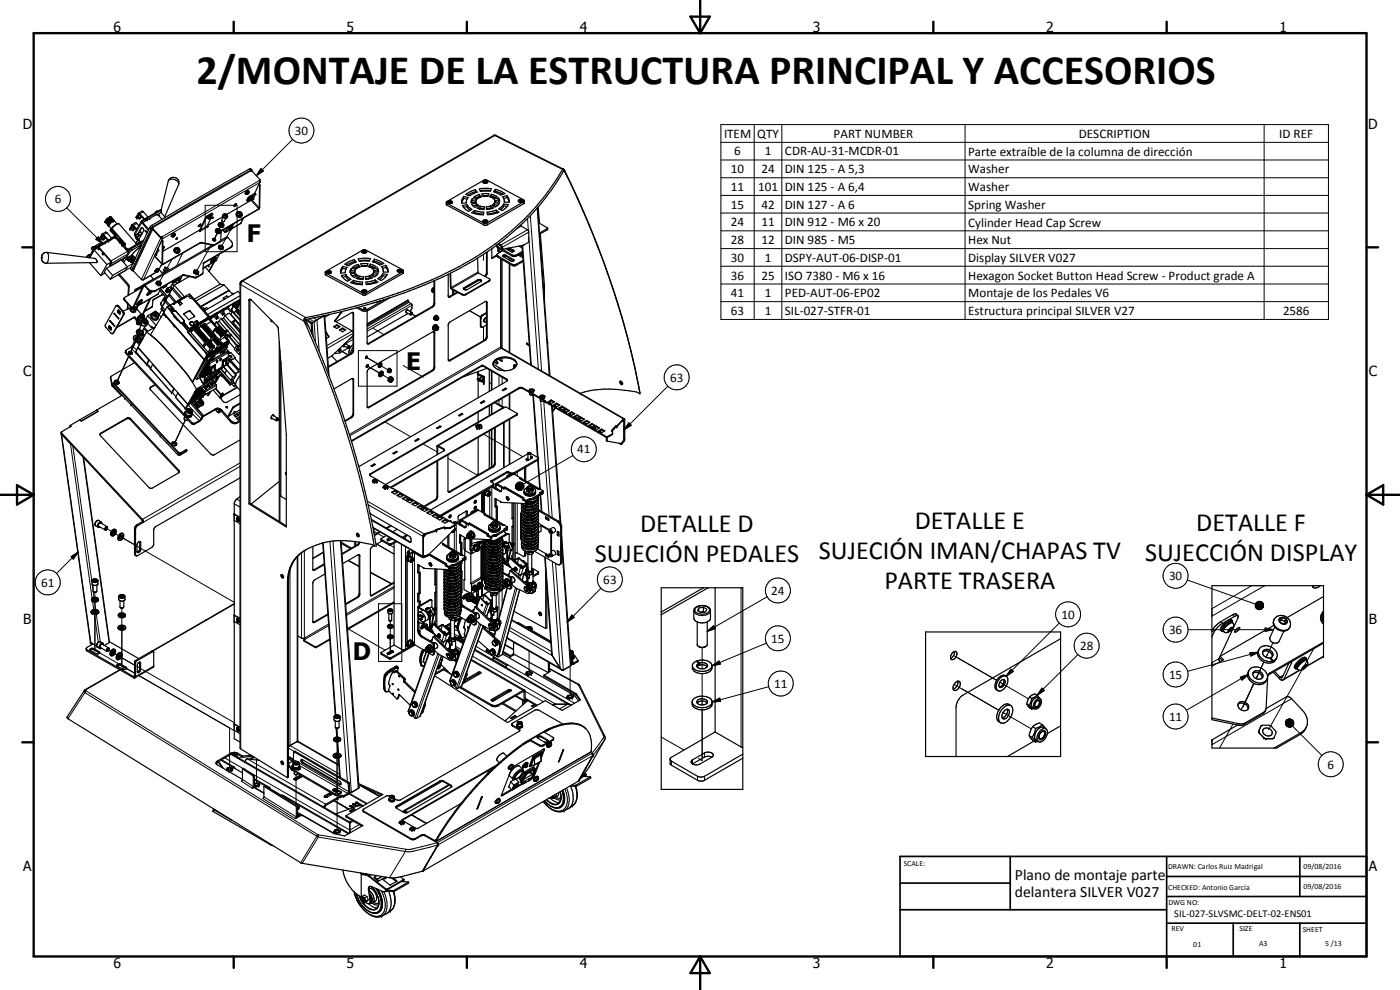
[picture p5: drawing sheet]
<svg xmlns="http://www.w3.org/2000/svg" width="420mm" height="297mm" viewBox="0 0 420 297" stroke-linecap="round" stroke-linejoin="round" font-family="sans-serif">
<defs><g id="words">
<text font-size="12.6" x="59" y="25.1">2/MONTAJE DE LA ESTRUCTURA PRINCIPAL Y ACCESORIOS</text>
<g font-size="7.9">
<text x="192.1" y="159.5">DETALLE D</text>
<text x="274.5" y="158.7">DETALLE E</text>
<text x="359" y="159.3">DETALLE F</text>
<text x="245.7" y="167.6">SUJECIÓN IMAN/CHAPAS TV</text>
<text x="178.5" y="168.5">SUJECIÓN PEDALES</text>
<text x="343.7" y="168.3">SUJECCIÓN DISPLAY</text>
<text x="265.4" y="176.7">PARTE TRASERA</text>
</g>
<g font-size="7.2">
<text x="74.1" y="72.7">F</text>
<text x="121.9" y="110.9">E</text>
<text x="105.9" y="198.2">D</text>
</g>
<g font-size="4.7">
<text x="304.6" y="263.9">Plano de montaje parte</text>
<text x="304.6" y="269.3">delantera SILVER V027</text>
</g>
<g font-size="4.2">
<text x="34" y="9.6">6</text>
<text x="104" y="9.6">5</text>
<text x="174" y="9.6">4</text>
<text x="244" y="9.6">3</text>
<text x="314" y="9.6">2</text>
<text x="384" y="9.6">1</text>
<text x="6.8" y="38.7">D</text>
<text x="410.6" y="38.7">D</text>
<text x="7" y="112.9">C</text>
<text x="410.8" y="112.9">C</text>
<text x="7" y="187.1">B</text>
<text x="410.8" y="187.1">B</text>
<text x="7" y="261.4">A</text>
<text x="410.8" y="261.4">A</text>
<text x="34" y="290.4">6</text>
<text x="104" y="290.4">5</text>
<text x="174" y="290.4">4</text>
<text x="244" y="290.4">3</text>
<text x="314" y="290.4">2</text>
<text x="384" y="290.4">1</text>
</g>
<g font-size="3.9">
<text x="88.5" y="40.5">30</text>
<text x="217.3" y="41.3">ITEM</text>
<text x="227.3" y="41.3">QTY</text>
<text x="250.2" y="41.3">PART NUMBER</text>
<text x="323.8" y="41.3">DESCRIPTION</text>
<text x="383.9" y="41.3">ID REF</text>
<text x="220.4" y="46.7">6</text>
<text x="229.5" y="46.7">1</text>
<text x="235.6" y="46.7">CDR-AU-31-MCDR-01</text>
<text x="290.6" y="46.7">Parte extraíble de la columna de dirección</text>
<text x="219.4" y="52">10</text>
<text x="228.5" y="52">24</text>
<text x="235.6" y="52">DIN 125 - A 5,3</text>
<text x="290.6" y="52">Washer</text>
<text x="219.4" y="57.2">11</text>
<text x="227.5" y="57.3">101</text>
<text x="235.6" y="57.3">DIN 125 - A 6,4</text>
<text x="290.6" y="57.4">Washer</text>
<text x="16.5" y="61">6</text>
<text x="219.4" y="62.6">15</text>
<text x="228.5" y="62.6">42</text>
<text x="235.6" y="62.6">DIN 127 - A 6</text>
<text x="290.6" y="62.7">Spring Washer</text>
<text x="219.4" y="67.9">24</text>
<text x="228.5" y="67.9">11</text>
<text x="235.6" y="67.9">DIN 912 - M6 x 20</text>
<text x="290.6" y="68">Cylinder Head Cap Screw</text>
<text x="219.4" y="73.2">28</text>
<text x="228.5" y="73.2">12</text>
<text x="235.6" y="73.2">DIN 985 - M5</text>
<text x="290.6" y="73.2">Hex Nut</text>
<text x="219.4" y="78.5">30</text>
<text x="219.4" y="83.9">36</text>
<text x="228.5" y="83.9">25</text>
<text x="229.5" y="78.5">1</text>
<text x="235.6" y="78.5">DSPY-AUT-06-DISP-01</text>
<text x="235.6" y="83.9">ISO 7380 - M6 x 16</text>
<text x="290.6" y="78.6">Display SILVER V027</text>
<text x="290.6" y="83.9">Hexagon Socket Button Head Screw - Product grade A</text>
<text x="219.4" y="89.2">41</text>
<text x="229.5" y="89.2">1</text>
<text x="235.6" y="89.2">PED-AUT-06-EP02</text>
<text x="290.6" y="89.2">Montaje de los Pedales V6</text>
<text x="219.4" y="94.4">63</text>
<text x="229.5" y="94.4">1</text>
<text x="235.6" y="94.4">SIL-027-STFR-01</text>
<text x="290.6" y="94.5">Estructura principal SILVER V27</text>
<text x="385.1" y="94.4">2586</text>
<text x="201.1" y="114.5">63</text>
<text x="173.3" y="136.1">41</text>
<text x="12.4" y="176">61</text>
<text x="181" y="175.1">63</text>
<text x="231.5" y="178.4">24</text>
<text x="350.8" y="174">30</text>
<text x="318.6" y="185.6">10</text>
<text x="350.8" y="190.2">36</text>
<text x="231.5" y="192.8">15</text>
<text x="324.1" y="195">28</text>
<text x="350.8" y="203.6">15</text>
<text x="232.4" y="206.4">11</text>
<text x="350.8" y="216.2">11</text>
<text x="398.4" y="230.6">6</text>
</g>
<text font-size="3.1" x="352.4" y="275.2">SIL-027-SLVSMC-DELT-02-ENS01</text>
<g font-size="2.4">
<text x="271.2" y="259.7">SCALE:</text>
<text x="350.6" y="260.8">DRAWN: Carlos Ruiz Madrigal</text>
<text x="391.2" y="260.6">09/08/2016</text>
<text x="350.6" y="267.1">CHECKED: Antonio García</text>
<text x="391.2" y="266.7">09/08/2016</text>
<text x="350.6" y="271.4">DWG NO:</text>
<text x="351.6" y="279.3">REV</text>
<text x="372" y="279.4">SIZE</text>
<text x="391" y="279.6">SHEET</text>
<text x="358.1" y="284.1">01</text>
<text x="377.9" y="283.8">A3</text>
<text x="397.7" y="283.8">5 /13</text>
</g>
</g></defs>
<g fill="none" stroke="#000" stroke-width=".3">
<path d="M216.4 37.4h182.3v58.4h-182.3zM226.3 37.4v58.4M234.6 37.4v58.4M289.6 37.4v58.4M379.4 37.4v58.4M50.5 54.4a1.78 1.78 0 0 1 1.9-.5 1.78 1.78 0 0 1 1.2 1.5M74.1 60l.2 .1M74.3 58l.3-.2-.2 .4zM74.3 59.6l.2 .1M74.6 57.8h.1M74.6 57.4l-.4 .2-.3 .6M74.9 50.7l.4 .4"/>
<path d="M75 58.8l.2 .2M75.5 59.7l.3-.1-.4 .4zM75.6 59.9l2.2 2.4M75.8 59.2l-.5 .3-.3 .5M76.2 58.2l.2 .1-.5 1.1M76.5 58l-.1 .1M76.8 58.3l-.7 1.3M77.6 55.4l.4-.7-29.2 16.9-5.7 12.3 3.8-2.2M77.8 54.2l-29.2 16.8M78.1 55.6l-.2 .2M78.1 54.4l-.1 .1M78.3 50.6l.7 .7-2.1 1.4z"/>
<path d="M87.8 41.8l-10.9 10.9M148.1 40.7h.4M148.5 40.7l20.3 10.1M148.5 40.7l-75.7 43.6M148.9 40.6l-.4 .1M168.9 50.7l.3 .6M169.1 51.4l.4 .2M169.4 51.1l.9 2.1M216.4 42.7h182.3M216.4 48h182.3M216.4 53.3h182.3M216.4 58.6h182.3"/>
<path d="M12.5 77.1l.1 .4zM14.1 75.7a2.79 2.79 0 0 1-.2 3.3M20 62.4l10.9 10.8M26.8 76.5l-.4 .2-.3 .5M27.9 75.1l.2 .2M28.2 74l-.4 .2-.3 .5M28.6 73.8l.3 .2M28.8 71.8l.7-.7 1.4 2.1zM29 74l.2 .2M29.5 71.1l1.4 2.1-2.1-1.4zM29.9 74.5v.1M29.9 71.5l.2 .2"/>
<path d="M30.6 70.4l.2 .1M32.1 69.8l-1.1 .8M33 79.4l.2 .2M33.3 78.7h.1M33.7 68.7h-.2M34.2 71l.2 .2-.1 .2M35 71.2l-.3 .2M37.3 77.4l-.5 1M37.4 73.8h.1M37.5 73l-.1 .2M37.6 73.4l-.2 .1M37.6 73.4l-.1 .2"/>
<path d="M38.1 74.7l-.3 .2M38.3 75.4l-5.1 3M38.4 75.4l.4 .4M38.4 76.2l-4.9 2.8-.2-.2M38.5 74.8l.2 .2-.4 .5M38.9 68.6l.2 .2M38.9 78.1v.1M39.3 74.6l.4 .4M39.4 77.7l.1 .1M39.4 77.7v.1M39.5 67.6l.3 .1M39.9 79l-1.6 1"/>
<path d="M40.8 72.9h.1M40.8 65.2l.3 .2M41.1 67.1l-1.1 .7M41.3 71.4l-.2 .1M41.5 71.6l-.2 .2M41.5 64.1l.2 .1M41.8 72.1l-1 .8M42.5 68.3l-.1 .1M42.6 66.2l.1 .3M42.7 66.7l-2.2 3.7M43 63.5l-1.1 .8M44.9 68.3l.4 .4"/>
<path d="M45.6 67.6l.4 .4M45.8 68.8h.1M45.8 68.8l-5.8 12.5M45.9 68.6l-.1 .1M46.4 76.8l2.2 2.4M47.3 63.4l-.7 .4M47.7 75.1l-.8 1.4M47.8 63.2l.2 .2M48.2 71.5l-5.7 12.2M48.7 71.2l-.3 .4M48.8 79l.2 .2M48.8 74.1l.1 .1"/>
<path d="M48.9 72.5l-.2 .1M51.6 77.8l-3.9 7.2M51.7 71h.1M52.1 70.9h.1M52.4 70.7l-.3 .2M52.5 74.6a.8 .8 0 0 0 .4 .9 .8 .8 0 0 0 1-.2M52.5 70.7l-.4 .2M52.5 70.7h-.1M52.5 70.2l-.8 .8M52.9 74.6l.3-.2 .4 .3a.37 .37 0 0 1-.4 .4 .37 .37 0 0 1-.3-.5zM54.9 75.9l-1.9 3.9M60.1 72.8l-.1 .1"/>
<path d="M60.6 72.8l-.1 .1M61.2 78.8v.2M61.6 61.6h9.6v13.9h-9.6zM61.6 65.4l.2 .1M62.2 67.9l-2.1 1.1-.1-.1M62.3 68.1l-2.1 1.2M62.3 64.7l.2 .1M62.6 65.5h.1M63.4 64.1l.1 .2M63.4 64.8l-.8 .7M63.4 73.4l-4.4 7.8M63.9 73.4l-.1 .2"/>
<path d="M64.2 72.1l1-2.1-1.1 2.3M64.3 78.7l-.2 .1M64.4 73.4l-.1 .1M64.9 78.1l-4 2.3M65.5 69.3l-.1 .3 .6-1.5-.6 1.5M66 72.4l-.1 .2M66.3 67.5l-.1 .2M66.6 69.1l-.1 .1M66.8 66.5l-.6 1.2M66.9 64.5a.81 .81 0 0 0 .4 .8 .81 .81 0 0 0 1-.1M67.3 64.4l.4-.1 .4 .4a.38 .38 0 0 1-.5 .2 .38 .38 0 0 1-.3-.5zM67.7 69.3l-.3 .1"/>
<path d="M68.3 68.2h.1M68.4 71.3l-25 14.6M69.1 68.8l-1.3 .8M69.2 74.2v.1M69.3 68.7h.1M69.7 68.5l-.4 .2M69.7 68l-.6 .4-.2 .3M69.7 68.4l-.4 .3M69.7 68.4v.1M70.3 67l-3.8 7M71.2 64.1a.82 .82 0 0 0 1.3 .4M71.2 63.9v.1"/>
<path d="M73 65.4l-.7 1.6-2.6 1.5M75.3 60.1l2.4 2.6M134.1 61l.1 .6M145.1 76.3v1.8M145.1 66.9l.1 .6M146.2 66.9v.6M147.6 77.4l.2 .1M149.4 74v.3M149.4 76.8v.3M149.6 75.1l-.2 .1M149.8 74.5v.9M149.8 75.4l-.2 .1"/>
<path d="M150.2 77.6v26.5l-45.4 26.2M150.5 74.3l.2 .1M150.7 77.9v26.5M151.8 76.6v.3M152.8 74.7v.3M152.8 77.5v.5M152.8 79.1v26.6M153.7 76.5v.3M153.7 79.3v.3M154.1 75.1v.3M154.1 77.9v.3M154.9 76.5v.3"/>
<path d="M154.9 79.3v.3M156.3 76.2v.3M156.4 67.4v.5M156.9 73.6l2.6 35.9M157.2 60.5v.6M158.3 65.6l.3 3.6M158.3 69l-8 4.5v.3M158.7 71.1l2.9 39.6M158.7 69.6l-8 4.6-.2-.1M159.2 64.7l3.3 46.6M161.2 62.4l3.6 50.2M164.2 68.6v.4"/>
<path d="M216.4 63.9h182.3M216.4 69.3h182.3M216.4 74.6h182.3M216.4 79.9h182.3M34.1 99.9l-.2 .1M35.6 91.9l-.2 .1M37 93.4l-.2 .2M37.2 94.4l-.2 .1M37.5 90l-.1 .2M38.4 92.3l-.2 .3M38.6 85.3l-.2 .3M38.8 85.9l-.2 .3"/>
<path d="M39.2 80.5l.4 .4M39.4 80.2l-3.6 2-.2 .3M40 92l-.4 .2a.72 .72 0 0 0 .4 .8 .72 .72 0 0 0 .8-.2M40.2 95.2v.1M40.6 95.2l-.1 .2M40.7 92.2l.1 .1a.54 .54 0 0 1-.4 .7 .54 .54 0 0 1-.7-.4M40.8 86.7l-.1 .3M41.9 94.7a.72 .72 0 0 0 .3 .9 .72 .72 0 0 0 .9-.2M42 99.7l-.2 .4M42 94.6l.4-.1 .6 .3a.49 .49 0 0 1-.1 .7 .49 .49 0 0 1-.7 0l-.2-.3zM42.1 96.9l-.1 .2M42.3 99.1l-.4 1"/>
<path d="M42.7 96.1a.97 .97 0 0 0 .5 1.1 .97 .97 0 0 0 1.2-.3M42.8 83.9h.1M42.8 96.1a.78 .78 0 0 1 1.1-.2 .78 .78 0 0 1 .2 1.1 .88 .88 0 0 1-1.3-.9zM43 85.6l.3 .1M44.2 99.2l-.2 .4M44.4 86.7v.1M45.5 92.1l-.1 .2M46 94a.94 .94 0 0 0 .4 1.1 .94 .94 0 0 0 1.2-.2M46.1 93.9a.83 .83 0 0 1 1.1-.1 .83 .83 0 0 1 .2 1.1 .85 .85 0 0 1-1 0 .85 .85 0 0 1-.3-1zM46.1 89.8l-.1 .2M46.2 98.3l.1 .2M46.7 81.5l.1 .1"/>
<path d="M46.8 87.2l-.1 .1M47.1 81.5v.1M47.4 88.2l-7.4 4.3-.1-.2M47.5 81.3h.1M47.5 81.2h.1M47.5 81.2l-.4 .3M47.5 81.2v.1M47.5 81.3l-.4 .3M47.5 80.8l-.4 .1-.4 .6M48.7 88.4l-.2 .1M48.9 86.1l.5 .1M49 94l.2 .2"/>
<path d="M49.3 94.3l-.1 .1M49.3 94.2l-.1 .1M49.6 85.7l-.3 .2M49.9 94.9l-.1 .1M49.9 95l2.2 2.5M50 87v.3l.7 .4M50.3 86.9h.4l.1 .3h-.4zM51 91.7l.9 1.1M51 91.7l1 1.1M51.5 92.6l-.1 .1M51.8 84.3v.2M51.9 92.8l.1 .2"/>
<path d="M52 92.8h.1M52 92.8h-.1M52 92.8l.1 .1M52.1 92.6l-.1 .2M52.1 97.6h.1M52.7 83.9h.1M52.7 98.2h-.1M52.7 98.2l8.5 9.8M52.7 83.9v.1M52.8 93.3v.1M53.5 83.6h.1M53.5 83.4l.1 .2"/>
<path d="M53.5 83.6v.1M53.6 83.5v.1M53.7 83.5l-.1 .1M54.1 83.7l-.1 .3M54.8 82.5l-.1 .2M55.1 96.1h.1M55.2 94.1h.1M55.3 82.5l-.1 .1M56.8 93.2h.1M57 93.2l-.1 .1M58.1 96.8v.1M58.4 94.9h.1"/>
<path d="M58.6 83.2l-.1 .2M59.1 83.1l-.1 .2M60.7 82.2l-.1 .1M63.3 95.2l.9-.7 .9 1M64.5 94.3l.1 .1M64.9 98.8h-.1M64.9 95.8l-.7-.8-1 .8 1.3 1.5M65.1 94.4l1-.7 .7 .8M65.2 99.1v.1M65.2 94.8l.4 .5M65.4 98.5h.1M65.6 99.3l-.4 .3"/>
<path d="M65.6 99.4l-.3 .2M65.7 99.4l-.3 .2 .4-.2M65.7 98.8v.1M65.9 98.2h.1M66.1 99.1l-.9 .4M66.2 99l-1 .4M66.2 99.1l-.4 .2M66.2 98.9l-.5 .2M66.2 98.9v.1M66.2 93.3l.8 .8M66.2 99.1l-.3 .2M66.2 99.9l-.3 .3"/>
<path d="M66.2 100l-.3 .2M66.2 98.6h.1M66.4 99.9l.3-.2-.8 .6M66.5 93.2h.1M66.6 98.6l-.4 .2 .4-.2M66.6 98.7l-.4 .3 .5-.2M66.7 98.7h.1M66.7 98.7l-.4 .2M66.7 99.8l-.3 .2M66.7 98.8l-.3 .2M66.7 99.6l-.3 .3M66.8 98.8l-.4 .2"/>
<path d="M66.9 99.6l.4-.2-.4 .2M66.9 99.8l-.4 .2M66.9 99.8l-.4 .3M67 99.8l-.1 .1M67.1 93.1l1.3-.5 .7 .9M67.2 93.9l.3 .2M67.3 99.4l-.4 .3M67.3 99.5l-.4 .2M67.4 99.6l-.5 .2M67.4 99.5l-.4 .2M67.4 99.5h.1M67.5 100v.1"/>
<path d="M67.9 92.4l.6-.2 .8 1M69.5 93.3v.1M69.5 93.3l.3 .3M69.5 93l.6 .8M69.6 91.4l.1 .1M70.1 91.8l1.2 1.4M70.2 91.6l1.2 1.5M70.2 91.5l.2 .2M70.3 91.4l.3 .3M70.5 91.8l1.2 1.3M70.6 91.7h.1M70.6 91.2l.3 .3"/>
<path d="M70.7 91.9h.1M70.8 92l.3 .3M71.4 91.6v.1M71.6 90.3l.3 .3M72 90v.1M72 85l.3 .4M72.3 85.4l19 11M72.3 85.4v139.3M72.5 84.3h.3M72.8 84.3l19 11M72.8 84.3l-.5 1.1M75 90l-.3 .2"/>
<path d="M91.3 96.3l1.4 1.7M91.5 95.4l.4 .5M92.8 95.7l1.5 .8 .4 6.2M93.5 96.8l-.3 .1M93.7 96.9l-.3 .2M94.1 95.4l1 .6 .7 9.4M97.2 94.7h.1M97.2 94.7l1.3 17.5M97.8 82v.5M100.5 96.2v.1M102.4 93.6v.3M105.7 99.3l-7.6 4.4"/>
<path d="M105.9 94l.2 .1M106.1 100l-7.9 4.6M108.5 92.8v.3M108.8 87.9l.1 .6M109.8 87.9v.5M110.5 92.7v.4M112 98.6l3.2 1.8M120.9 81.5v.6M122.3 90.1l.2 .1M122.6 90.5l-12.4 7.2M122.8 90.7l-12.6 7.3M123.3 91.1l-13.1 7.6"/>
<path d="M123.4 94.1l1.3 .8M123.6 91.6l-13.4 7.8M129.7 92l.2 .1M130 87.4l.1 .1M130.1 87.5h.1M130.2 99.8l.3 .1M130.2 90.9l.3 .2M130.2 86.7l-.2 .7M130.2 86.4l-.5 .5 .1 .8M131.5 95.3l-.4 .2v.4M134.9 88.9l.2 .2M138.6 88.2v.2"/>
<path d="M139.3 86.3v.2M139.9 88.2v.2M140.9 93.2l3.3 1.9M143.3 84v.2M143.5 81.6l-8.3 4.6M143.6 81.9l-8.1 4.6v.2M144.2 97.7l.1 .1M144.2 95.4l.1 .1M144.7 94.5l.2 .2M145.1 98v4.2M146 90.7l.2 .1M146 81.9l.2 .1"/>
<path d="M146.7 84.2l.1 .2M216.4 85.2h182.3M216.4 90.5h182.3M33.2 113.1l-.1 .2M33.7 115.4l-.1 .2M33.7 115.5l-.1 .2M34.2 115l-.2 .1M37.9 105.8l-.1 .3M38.6 107l-3.4 7.3M38.6 107l-3.3 7.1M39.2 104.3l6.3 6.8M39.7 103.7l1.3 1.3"/>
<path d="M40.7 102.4l-1.8 3.9zM40.8 105.6h.1M40.8 105.6l3.2 3.7M41.1 101.6l-.1 .3 .6-1.4-.6 1.4M41.4 104.2l-.6 1.4M42 102.4l.2 .5M43 101.3l-.1 .2M45.2 110.6l6.3 7.3M45.3 116.1l-.1 .2M49.3 104.4h.1M52.7 119.2l2.9 3.4M54.5 110.3v.1"/>
<path d="M58.6 117.5v.1M59.5 119.6l.3 .4M59.6 119.5l.4 .5M59.7 116.8v.1M59.7 116.8h.1M60 116.4v.1M60 113.3h.1M60 119.3l.1 .6M60.1 113.6v.1M60.2 119.3h.1M60.2 119.2l.2 .8M60.2 112.9l-.2 .4"/>
<path d="M60.3 116.6h.1M60.4 114.1l.1 .2M60.5 114.3h.1M60.8 118.9h.1M60.8 118.9l.2 .1M60.9 118.9v.1M61 118.9v.1M61 112.3l-.1 .1M61 112.4l.2 .3 .6-.1M61 115.3l.2 .1M61.1 103.8h.1M61.1 112.3l.2 .3h.3"/>
<path d="M61.2 112.2l-.1 .1M61.2 112.1v.1M61.2 112.2l-.2 .2M61.2 115.9v.1M61.3 112.2h-.1M61.3 112.1l.2 .1M61.3 112.1l-.1 .1M61.3 107.9h.1M61.3 112.2l.3 .4M61.3 112.2l-.1 .1M61.3 116l.1 .1M61.4 112.1l.1 .1"/>
<path d="M61.4 118.2h.1M61.5 112.2l.2 .3M61.5 112.2l.3 .3-.2 .2-.5-.2v-.2M61.6 107.5l-.1 .3M61.6 103.4l-.5 .4M61.6 112.6h-.1M61.7 115.9a.32 .32 0 0 1 .4-.1 .32 .32 0 0 1 .1 .4h-.4zM61.8 116.5h.1M61.8 111.8l.2 .5h.4M61.8 105.8l-.1 .1M61.9 111.9l.1 .3h.4M61.9 111.8l.2 .4"/>
<path d="M61.9 111.8l.5 .1M61.9 111.8v.1M61.9 111.8h.4l.2 .3M61.9 111.8l.3-.1 .2 .2M61.9 111.7h.1M61.9 111.8h.1M62.1 115.9l-.3 .1M62.1 115.9l.1 .3M62.1 116l-.1 .1M62.2 115.9l-.1 .1M62.3 115.4h.1M62.3 112.2h.1"/>
<path d="M62.4 111.9v.2M62.4 111.9l.1 .2M62.4 112.1l-.2 .1M62.4 115.2h.1M62.5 112.1h-.1M62.5 112.1l-.1 .1M62.6 111.5v.2M62.6 111.7l.2 .1M62.6 105.5l.1 .1M62.7 111.4l.1 .3M62.7 111.3h.1M62.7 111.3l-.1 .2"/>
<path d="M62.7 111.6l.1 .1M62.7 112.3l.1 .1M62.8 111.4h-.1M62.8 111.3l-.1 .1M63.1 114.8v.1M63.2 115h.1M63.2 107.4l.3 .4M63.2 105.3l-.5 .3M63.2 111.4v.3M63.2 111.9h.1M63.2 111.8l.2 .1M63.3 111.8h-.1"/>
<path d="M63.3 111h.1M63.3 111.6l.1 .1M63.4 110.6l.1 .1M63.4 110.9v.3M63.4 111.3l.1 .1M63.4 110.5l.1 .1M63.4 110.9h.1M63.5 107.1l.3 .5M63.5 102.1l-.5 .3M63.6 114.9h.4M63.7 107.8l-.2 .1M63.7 115.4h.1"/>
<path d="M64 114.5h.1M64 114.9v.2M64 114.9l-.1 .1M64 114.3h.1M64 106.9v-.1l.3 .2M64 106.9l.2 .1M64.1 106.9h.1M64.1 114.8h-.6l.3 .4 .3-.1M64.1 106.7l.1 .1M64.1 114.8v.3M64.1 114.8l-.1 .1M64.2 106.7l.1 .1"/>
<path d="M64.2 106.8h.1M64.2 106.8l-.1 .1M64.3 110l.1 .1M64.3 106.8h-.1M64.3 106.7h.1M64.3 110.8l.2 .1M64.3 106.7v.1M64.3 106.7v-.1l.1 .1M64.3 106.7l.1 .1M64.4 110.4h.1zM64.4 106.9l-.1 .1M64.4 106.7v.1"/>
<path d="M64.4 106.8l-.1 .2M64.4 106.8v.1M64.5 111h.1M64.5 101l.2 .2M64.6 111.2h-.1M64.6 109.4h.1M64.7 101.2h.1M64.8 115.4l-3.4 1.9M64.8 112.9l.3 .3M64.9 112.8l.2 .2M65 115.7l-3.5 1.9M65.1 104.6h-.1"/>
<path d="M65.1 108.2l.3 .1M65.1 108.2l-.2 .3 .2 .3 .3-.5M65.1 108.2l.2 .1M65.2 108.2l.1 .2M65.3 108.4l-.3 .2M65.3 108.3v.1M65.4 108.3l-.1 .1M65.9 100.4v.1M66.1 105.7h.1M66.1 105.7l-.1-.1 .4 .2M66.1 105.7l.1 .1M66.1 105.5l.1 .2"/>
<path d="M66.2 110.5h.1M66.2 105.7h-.1M66.2 105.5l.1 .1M66.2 107.6l-.2 .3 .2 .2 .3-.4M66.2 107.6l.2 .1M66.3 105.6h.1M66.3 105.6l-.1 .1M66.3 107.6l.2 .1M66.3 107.6h-.1M66.3 107.6l.1 .1M66.4 105.6h.1M66.4 107.7h.1"/>
<path d="M66.4 107.7l-.3 .3M66.4 105.6l-.2-.1 .3 .2M66.4 105.8h.1M66.4 105.6v.1M66.5 105.7l-.1 .1M66.5 100.6v.1M66.5 105.7h.1M66.5 100.1l-.5 .2M66.5 100.1l-.1 .1M66.6 104.1l-4.7 2.7M66.7 109.9h.1M66.7 109.8l.1 .1"/>
<path d="M66.8 108.6l.2 .1M66.8 109.6l.2 .1M66.9 118h.1M66.9 108.5l.1 .1M66.9 109.3l.1 .1M66.9 105.7v.1M67 108.9h.1M67 100.3v.1M67 106l-2.9 1.7M67.2 101.3l-1.3 .8M67.3 103.7l-.3 .1M67.7 108l.1 .1"/>
<path d="M67.9 109.1l.1 .1M68 109.1h.1M68 109l.1 .1M68 103.3l-.2 .1M68.1 104h.1M68.1 107.4h.1M68.4 105.5l-5.7 3.3M68.4 109.1l-5.5 3.3M68.5 109l-5.6 3.3M68.5 101.9l-.1 .1M68.5 105.8l-5.6 3.3M68.7 102.9l-.2 .1"/>
<path d="M84 105.1v51.5M98.6 100.8v.2M101.7 104.9l2.8 1.6zM103.5 103.2l-.3 .5M103.6 103.1l-.1 .1M103.6 103.1l.1 .1M104.7 104.1l.4 .3M105.3 106l.2 .2M105.9 113.9l.2 .1M105.9 101.9l-2.1 1.1M105.9 101.1l-1.1 .7M105.9 104.3l-.5 1-.1 .8"/>
<path d="M106.1 105.1l-.2-.1-.2 .7M107.6 105.2h11.6v10.7h-11.6zM110 107.2l3.7 2.1M110 109.7l.2 .1M110.3 109.9l3.5 2-3.2-1.8M110.6 103l.2 .1M114.1 109.6l-.2-.1 2.5 1.4M114.3 112.2l-.1-.1 2.4 1.4M121 109.6l6 3.6M129.7 111.1l.2 .2M130.2 110.1l.3 .1M134.9 108.1l.2 .1"/>
<path d="M143.3 113.7v.3M143.3 112l.1 .1M143.4 112.1l-.1 .3M143.4 112.1h.1M143.4 113.6v.1M144.6 109.6v.3M145 109.6v.3M145.2 113l.1 1.9M145.2 113v.2M145.2 112.9v.1M145.4 102.1l.2 .1M146 101l.2 .1"/>
<path d="M146.9 114.8l.6 .3M147.6 111.4v5.6M148.5 108.6l-.2 .1M149.2 109l-.2 .1M149.8 107.6v.1M149.8 110.3v.7M149.8 112.6v3.1M150.7 110.8v.4M150.7 113.2v2M150.7 119.5v2.4M152 113.7v.3M152.8 118.3v4.4"/>
<path d="M154.4 110.3l-.2 .1M154.4 109.7l-.2 .1M155.7 116.4v.2M156.9 116.4v.2M160.1 118.4l1.4 18.9M200.4 115.9l-13.1 13.1M18.5 130.3l8.8 62.9M18.5 130l-.1 .2M21.2 133.1l6.4 46.4M21.3 127.8l-.1 .1M21.9 133.9l5.7 40.7M24.9 137.2l7.9 55.6"/>
<path d="M30.2 130l-.1 .2M38.2 125.4l-.1 .2M39.2 125.6l-.1 .3M52.5 132.8l3.1-6.7-3.1 6.7M53.7 135.8l-.4 .6M54.1 135.9l.2 .2-.2 .4M55.6 122.6h.1M55.7 122.6h.1M55.8 134.9l.2 .2M55.8 122.5l-.1 .1M56 122.2l.4 .5M56 123.1a.97 .97 0 0 0 .5 .9 .97 .97 0 0 0 1.1 0"/>
<path d="M56.2 123a.8 .8 0 0 1 1.1-.1 .8 .8 0 0 1 .1 1.1 .87 .87 0 0 1-.9-.1 .87 .87 0 0 1-.3-.9zM56.4 121.3l-.8 1.3M56.4 121.5l3.9 4.1 .4-.2M56.6 121.2v.1M56.7 121.2h.1M56.8 121.1h.1M56.8 121l-.1 .2M57.6 126.7l-.2 .4M57.6 124l2.2 2.2-.2 .4M57.7 123.8l-.1 .2M57.7 120.6l1.3 1.5M58.5 126.9l-.1 .4"/>
<path d="M58.6 120.1l.1 .8 .6 .8-.3 .1M58.9 121l.3 .7M59 122.1l.4 .1M59.1 121.3l.1 .4M59.1 121.9l-.1 .2M59.2 121.7h.1M59.4 122.2h.1M59.5 122l-.1 .2M59.6 120.2a.75 .75 0 0 0 .4 .9 .75 .75 0 0 0 .9-.2M59.8 120.1a.59 .59 0 0 1 .9 .1 .59 .59 0 0 1-.3 .8 .63 .63 0 0 1-.6-.2 .63 .63 0 0 1 0-.7zM59.8 121.8l-.4 .4M60.9 121.3h.1"/>
<path d="M60.9 121.3l-.2 .1M61 120.7l-.1 .1M61 121.2l-.1 .1M61 121.1l-.1 .2M64.7 122.9l.7 .8M64.7 122.6l-.2 .4M65.7 123.5l-.2 .1M66.4 123.4l-.7 .3M66.6 123.1l-.1 .3M67.9 122l.4 .3M69.3 126.2l-.1 .3M69.8 122.3l.2 .1"/>
<path d="M70.1 122l.2 .2M71.3 126.7l-.2 .3M72 138.9l-29.3 16.9-.1 .3M72 140l-28.9 16.7M83.2 125.9l.6 .3-.6-.3M105.3 125.2l.2 .1M105.9 124.1l.2 .1M110.6 122.2l.2 .1M115.6 126.6l7.7 4.5M125.1 132.1h.1M127 133.2l4.1 2.4M133.1 134.6v.3"/>
<path d="M134.4 137.5l8.9 5.1 .1-.2M145.2 130.3l11.7 6.7M147.8 140l.2 .1M148.4 139l.2 .1M149.8 120.1v1.3M151.1 126.9v13.5M151.1 122.2l-.2 .1M151.3 122.3l-19.8 11.4v.3h-.4M152.8 125.9v13.5M155.2 124.3v.2M158 137.7v.3M161.5 137.7v.3"/>
<path d="M161.5 138l.7 8.8M162.3 120.3l2.5 34.4M163.2 120.3l2.5 35M163.5 120.1v.5M165.5 121.7l2.6 35.1M172 136.7l-14.9 8.6M181.9 131v.2M182 132.1l.2 .1M182.3 131v.2M183.8 130.2v.2M187 132.3h.1M187.1 125.7l-36.7-21.2-45.4 26.3"/>
<path d="M187.1 125.9h.4M187.5 131.9h-.3M188.7 126.9l.7 .7-2.1 1.4zM29.5 157.4v.4M29.5 157.8l.1 .1M29.6 157.2l-.1 .2M29.6 157.9h.1M29.7 156.2a1.04 1.04 0 0 0-1 1.6M29.8 157l-.2 .2M29.9 157l-.3 .2M30 156.9h.2M30 156.9l-.2 .1"/>
<path d="M30.2 156.9l.1 .1M32 158.5l1.4 .9M33.9 159.7l1.7 1M40.4 158.6l.3 .1M41 157.5l.3 .2M53.7 141.1l-.2 .3M70.3 154.2v1.9M71 149.7l1 .6M85.8 142v.4M110.3 150.4l17 9.8M110.5 151.4l16.4 9.5 .2-.1M111.2 142.1v.2"/>
<path d="M111.9 158.2l15 8.7h.4M112.1 159.4l3.1 1.7M130.5 150l.2 .1M131.1 149l.2 .1M134.8 158.3v.2M134.9 147.5l.2 .1M135.1 158.3v.2M135.6 159.6h.1M136 156.7l.3 .4M136.3 159.4v5.7M136.4 158.4h.1M136.4 158.5l.2 .3-.3 .7-.4 .1-.2-.1"/>
<path d="M136.5 157.5v.2M137.2 156.7l-.3 .2v8.5M138.6 156.3l-.4 .2M139.6 158.1l-.3 .1M139.9 153.4l.3 .1M141.7 153.5l.3 .2M142.6 150.2v.3M142.6 152v.2M142.7 152.9l.3 .2M143.3 142.4h.1M143.4 142.4h.1M143.6 153.1l-5 2.9"/>
<path d="M144.5 147.8v5.8M145.1 147.6l.3 .1M146.8 147.7h.3a.7 .7 0 0 1 0 .8 .7 .7 0 0 1-.7 .3v-.5zM147 146.4v1.1M147 148.6v6.4M147.1 147.6a.85 .85 0 0 0-.7 1.2M147.4 144.3v.2M147.8 157.1a.68 .68 0 0 0 1.1 .1v-.1M147.9 145.9l-.3 .2v9.3M147.9 145.5v.3M149.2 145.5l-.3 .2M150.2 147.2l-.3 .2"/>
<path d="M151.3 159v.4M152.2 141.5v.4M152.3 158.7l-.3 .2M152.3 142.7l.3 .1M152.3 149.5h.1M152.6 141.5v.4M152.6 142.8v.1M153.2 141.9v.3M154.2 141.9v.3M154.3 142.2l-5.1 3M154.6 142v.5M154.6 151v14.9"/>
<path d="M154.8 145.7l.1 .8zM154.8 146l.1 .5zM154.8 146.3l.1 .2zM154.8 145.5l.1 1zM154.9 146.5l.4 .4zM154.9 146.5l.6 .6zM154.9 146.5l.9 .6zM154.9 146.5l1.1 .6zM154.9 146.5l1.4 .6zM154.9 146.5l1.7 .5-.3 .1zM154.9 146.5l1.9 .4-.2 .1zM154.9 146.5l2.1 .2-.2 .2z"/>
<path d="M154.9 146.5l2.2-.1-.1 .3zM154.9 146.5l2.3-.3-.1 .2zM154.9 146.5l2.4-.6-.1 .3zM154.9 146.5l2.4-.8v.2zM154.9 146.5l2.2-1.1 .2 .3zM154.9 146.5l2.1-1.3 .1 .2zM154.9 146.5l1.9-1.6 .2 .3zM154.9 146.6h2.2M155 145.2l-.1 1.3zM155.1 145l.2-.2-.4 1.7zM155.1 145l-.2 1.5zM155.2 141.6v1.2"/>
<path d="M155.2 151v14.9M155.3 144.8l.3-.1-.7 1.8zM155.6 144.7h.2l-.9 1.8zM155.8 144.7h.3l-1.2 1.8zM156.1 144.7h.3l-1.5 1.8zM156.4 144.7l.2 .1-1.7 1.7zM156.6 144.8l.2 .1-1.9 1.6zM158.1 153.8l.1 .3M158.2 150.6l-.3 .2M158.4 146.3a.68 .68 0 0 0 1.2 0M159.5 149.6v.3M161.4 148.9a1.86 1.86 0 0 1-1.5 1.6h-.2"/>
<path d="M161.6 159.8l-.2 .6a3.5 3.5 0 0 1-4 .9l-.7-.5-.2-.5M161.6 157.9a2.02 2.02 0 0 1-1.5 1.5l-2 .1a1.58 1.58 0 0 1-1.6-1.2M161.6 156.9l-.3 .7a3.8 3.8 0 0 1-3.5 .9 1.42 1.42 0 0 1-1.3-1.1M161.6 155.9a2.62 2.62 0 0 1-3.3 1.7l-.5-.1a1.49 1.49 0 0 1-1.3-1.1M161.6 154.9a2.2 2.2 0 0 1-2.6 1.8l-1.4-.2a1.25 1.25 0 0 1-1.1-1.1M161.6 158.8l-.3 .8a3.6 3.6 0 0 1-2.5 1l-1.2-.2a1.34 1.34 0 0 1-1.1-1.1M161.6 153a2.17 2.17 0 0 1-2.3 1.7h-1.2a1.58 1.58 0 0 1-1.6-1.2M161.6 152.1l-.2 .6a3.5 3.5 0 0 1-4 .8l-.7-.5-.2-.5M161.6 150.1a3.1 3.1 0 0 1-4 1.6l-1-.7M161.6 149.1a2.79 2.79 0 0 1-3.5 1.7M161.6 151.1l-.4 .9-.9 .6-1.3 .2-.9-.1a1.58 1.58 0 0 1-1.6-1.1M161.6 154a2.14 2.14 0 0 1-2.3 1.7l-1.7-.1a1.34 1.34 0 0 1-1.1-1.1"/>
<path d="M162 148.2v.3M162.3 148.3l.3 5.2M163 147.9l-.4 .2M165.9 158.3a.79 .79 0 0 1 .7 1.2M167.5 156.3l-.3 .2M168.6 158.1l-.3 .1M21.3 167l2.1-1.3-1.4 2.1zM23.4 165.7l-6.4 6.4M27.6 174.3l.5 .5h.9l.4-.5M27.7 175.4l.2 1.7M27.8 174a.92 .92 0 0 1 1.5 .2 .81 .81 0 0 1-.9 .5 .81 .81 0 0 1-.6-.7zM28 177.5l.2 1.7"/>
<path d="M28.3 179.7l.1 .4M28.5 177.7v2.4M35.6 179a1.06 1.06 0 0 0 1.9 0M35.9 178.6a.95 .95 0 0 1 1.5 .4 .86 .86 0 0 1-.9 .4 .86 .86 0 0 1-.7-.6zM36 161l4.4 2.4-4.1-2.3M40.4 166.2l.3 .2M41.3 164l-.2-.1 29.2 16.8M41.9 164.5l.3 .2M41.9 162.7l.3 .2M86.6 174.6l-.3 .2M87 171v52.7l14.9 8.6M89.2 167.1v55.4l12.5 7.2"/>
<path d="M90.5 165.9v25.6M91.3 165.3v26.2l7.3-4.3M94.3 170.9l.1 .2M97 162.9l3.8 51.6M97.1 165.8l-3.2 1.8M99 162.4l5.3 72.1M99.9 162.3l5.5 75.5M102.1 162.2l5.4 74.4M104.4 168.2l3.4 1.8M107.2 179.2l.2 .1M107.2 163.4l.2 .2M107.8 178.1l.2 .1"/>
<path d="M107.8 166.8l.2 .1M111.2 171.8l6.2 3.4M111.5 178.6l.2 .1M113.1 163.2l5.2 3M114.5 161.8v.4M116.3 161.7v.4M116.7 163.2v.3M117.1 163.6l1.2 .7M117.3 163.2v.3M118.3 176.4l-14.3 8.3M118.3 175.9l-14.3 8.3M120.5 163.3v31.5"/>
<path d="M121.7 161v.8M121.7 164v30.8M121.9 167.3l.3 .2M122.5 166.3l.3 .2M123.1 162.6h-.3M123.5 165.7l.3 .2v1.4M123.6 167.6l.3-.1a.68 .68 0 0 1 .1 .7 .68 .68 0 0 1-.7 .4v-.7zM123.8 168.4v24.1M123.9 167.4a.81 .81 0 0 0-.7 1.3M124.7 165.7l-.3 .2v27.5M126.9 167.1l-.2 .2M129 179.9l.2 .1"/>
<path d="M129.2 169.3h.1M135 170.4l-.3 .2M135.2 166a.64 .64 0 0 0 .6 .4 .64 .64 0 0 0 .6-.4M136.3 169.4v.4M136.9 170.4v.1M136.9 171.4h.1M136.9 172.3v.1M136.9 173.3v.1M136.9 174.3h.1M136.9 175.3h.1M136.9 176.2v.1M136.9 177.2h.1"/>
<path d="M136.9 178.1v.1M136.9 179.1v.1M138.4 170.4l-.3 .8a3.8 3.8 0 0 1-4.4 .5l-.4-.8M138.4 177.2a2.51 2.51 0 0 1-2.6 1.7 3 3 0 0 1-2.4-.7l-.1-.5M138.4 179.2a1.86 1.86 0 0 1-1.6 1.5 2.89 2.89 0 0 1-3.5-.8v-.3M138.4 169.5a2.97 2.97 0 0 1-4.4 1.4M138.4 171.4a1.86 1.86 0 0 1-1.6 1.6l-1.5 .1-1.1-.2a1.12 1.12 0 0 1-.9-1M138.4 172.4a2.75 2.75 0 0 1-3.6 1.6l-.6-.1a1.12 1.12 0 0 1-.9-1.1M138.4 173.4a2.21 2.21 0 0 1-2.4 1.6l-1.8-.2-.8-.5-.1-.5M138.4 174.3a1.46 1.46 0 0 1-1 1.3 3.7 3.7 0 0 1-3.7-.1l-.4-.7M138.4 175.3a1.46 1.46 0 0 1-1 1.3l-.6 .2a2.92 2.92 0 0 1-3.5-.9v-.1M138.4 176.2a1.46 1.46 0 0 1-1 1.3 3.3 3.3 0 0 1-4-.4l-.1-.4"/>
<path d="M138.4 178.2l-.3 .7a3 3 0 0 1-2.3 1l-2-.4-.5-.8M138.8 168v.3M139 179.5l.3 .1M139.7 179.1l.2 .1M139.8 167.7l-.3 .2M140.5 160.4a.66 .66 0 0 1 .5 1M141.3 163.1l.3 .1M143.2 176.4a.45 .45 0 0 0-.4 .3 .45 .45 0 0 0 0 .5M143.3 164.3l.4-.2a.66 .66 0 0 1 .1 .8 .66 .66 0 0 1-.7 .3zM143.8 164.1a.82 .82 0 0 0-.7 1.2M143.8 162.6l.2 .3M144 179.2l-.3 .2"/>
<path d="M144.1 179.4l-1 2.8M144.3 173.2l-3 1.7M144.5 164.5v9M144.5 176.4v2.4M144.7 175.6l-.4 .2v.5M144.8 162.3a.43 .43 0 0 1-.3 .5 .43 .43 0 0 1-.5-.3M144.9 163.4l.2-.1a.55 .55 0 0 1 .2 .7 .55 .55 0 0 1-.7 .2zM145.1 173.7l.3 .2M145.3 163.2a.79 .79 0 0 0-.7 .4 .79 .79 0 0 0 0 .8M145.9 162.1a2.71 2.71 0 0 0 2.3 .8l1.7-.4M146.3 162.1a3.5 3.5 0 0 0 3.5 .1M146.3 173.3h.1"/>
<path d="M146.9 172.9l.3 .1M147 163v.2M147 164v.2M147 164.9v.3M147 165.9v.3M147 166.9v.2M147 167.8v.3M147 168.8v.3M147 169.8v.3M147 170.7v.3M147 171.7v.3M147 172.7h.1"/>
<path d="M147.1 172.8h-.3M147.1 173.6l-.2 .3M147.3 163.2l.1 .2M147.3 166l.1 .3M147.3 168.1v.1M147.3 168.9l.3 .3M147.4 178.5v.2M147.4 162.1v.3M147.6 161.5l-.3 .1M147.6 163.1v.1M147.6 165.9v.2M147.6 168.8v.2"/>
<path d="M147.6 171.7v.3M147.6 172.7v.2M147.6 178.7v.2M147.7 169.9l-.3-.1 .5 .2M147.9 167.9h.6M148.6 162.1v.3M148.8 170h-.9M148.9 160.4v.4M148.9 164.9l-1.3 .1M149.2 169.7l-1.3 .3M149.3 166.8l-.8 .4h-.6l-.6-.4M149.3 163.8a1.29 1.29 0 0 1-2 .2"/>
<path d="M149.4 168.7l-.5 .5M149.4 165v.1M149.4 167.8l-.1 .3M149.4 165.7l-.3 .5M149.4 162.9l-.2 .4M149.6 176.8l.2 .4M149.8 177.6v7.6M150.7 176.9v4.9M150.9 166l-.3 .8-.8 .6-1.2 .4-1.2-.1a1.79 1.79 0 0 1-1.7-1.2M150.9 172.8a2.81 2.81 0 0 1-3.3 1.7l-1.1-.3-.8-.9M150.9 175.7a1.58 1.58 0 0 1-1 1.3M150.9 162.2a2.4 2.4 0 0 1-2.3 1.7l-1.7-.2-.8-.4-.4-.7"/>
<path d="M150.9 163.1a2.14 2.14 0 0 1-2.3 1.7l-1.7-.1-.8-.4-.4-.7M150.9 164.1a2.6 2.6 0 0 1-3.3 1.7l-.5-.1a1.76 1.76 0 0 1-1.4-1.1M150.9 165.1a2.66 2.66 0 0 1-3.3 1.7h-.2a1.75 1.75 0 0 1-1.7-1.3M150.9 167a3 3 0 0 1-4.2 1.5l-.7-.5-.3-.5M150.9 168a3 3 0 0 1-4.2 1.5l-.7-.5-.3-.6M150.9 169a2.96 2.96 0 0 1-4 1.5l-.7-.3-.5-.8M150.9 169.9a2.16 2.16 0 0 1-2.3 1.7l-1.7-.1-.8-.5-.4-.6M150.9 170.9a2.14 2.14 0 0 1-2.3 1.7l-1.7-.1-.8-.5-.4-.6M150.9 171.8a2.6 2.6 0 0 1-3.3 1.7h-.5a1.76 1.76 0 0 1-1.4-1.2M150.9 173.8l-.3 .7-.8 .7-1.4 .3-1-.1a1.79 1.79 0 0 1-1.7-1.2M150.9 174.8a3.1 3.1 0 0 1-4.2 1.4l-.6-.3-.4-.6M151.2 162.8h.1"/>
<path d="M151.2 162.7l.6-.2-.3 .2M151.2 174.8l.6 .2v.7M151.2 162.7v.1M151.5 162.7l-.3 .1M151.5 160.4v.3M151.6 162.7l-.4 .1M151.9 164.1l-.2 .2M151.9 162.5l-.2 .2M152 165.5l-.2 .2M152.1 163.9l.5 .4-.1 .3M152.1 164l-.1 .3M152.1 164l.3 .2v.4"/>
<path d="M152.2 160.1l.2 .1M152.2 164.5l.2 .1M152.3 176.3l-2.5 9.5M152.3 168.1l-.2 .1M152.3 164.8l-.2 .2M152.5 168.1l-.2 .2M152.8 167.3l.2 .1M153.2 173l-.3 .1M153.4 165.2l-.2 .2M153.6 173.7l-.4 .2M153.6 176.2l-.4 .2M153.7 164.1h.1"/>
<path d="M153.7 163.8l-.1 .1M153.8 170.7l-.2 .6M154.3 170.7l.2 .4M154.4 168.4h.1M154.7 176.3l-4.5 16.8M155.1 176.6l-5.4 20.4M155.8 172.5l-.2 .6M155.9 177l-5.2 19.5M156.2 172.5l-.2 .9M156.4 170.1v.1M156.4 170.2l-.2 .1-.6 2M156.8 170.2l.2 .2-.6 2.1"/>
<path d="M157.3 172l-.6 2M157.3 168.4l-.2 .1M157.8 166.5l-.4 .2M157.9 169.6l.2 .1-.5 2.1M158.1 171l-.1 .1M158.1 176.3h.1M158.2 169.2l-.3 .1M158.4 170.3l-.2 .3M158.4 171.1a.64 .64 0 0 0 .6 .4 .64 .64 0 0 0 .6-.4M158.7 175.9l-.3 .1M159 177.6l-.3 .2M159.2 177l-.3 .1"/>
<path d="M160.6 174.8l-.3 .2M160.8 176.6l-.2 .1M161 175.9l-.3 .2M161.5 171.8v.4M161.6 160.8a2.17 2.17 0 0 1-2.3 1.7l-1.5-.1a1.49 1.49 0 0 1-1.3-1.2M161.6 162.7a2.92 2.92 0 0 1-3.8 1.6h-.2a1.25 1.25 0 0 1-1.1-1.1M161.6 161.7a2.14 2.14 0 0 1-2.3 1.7h-1.5a1.49 1.49 0 0 1-1.3-1.2M163.6 167.3l2.2 29.4-13.1-7.6M165.8 168.5l2.3 32-16-9.2M165.9 165.1a.84 .84 0 0 1 .7 1.3M166.7 169l2.4 32M168.6 163.7l2.6 36.1"/>
<path d="M168.6 168.6l-.3 .1M180.4 176.5l-10.2 10.1M222.4 176.4v47.7M230.2 179.1l-18 10.3M356.4 174l20.4 7.2M375.7 175.7l-12 6.9M379.5 175.7l-15.8 9.2M26.1 194.9v.4M27.6 193v.4M27.8 180.5l.3 2.4M28.2 183.4l.1 .5M28.2 194.6v.4"/>
<path d="M28.4 184.4l1.1 8.3M28.4 180.6l.3 2.3M28.5 180.6v3.3M28.5 184.4v11M28.5 195.1l11.9 6.8M28.8 183.4l.1 .4M28.9 184.3l1.2 8.2M29.7 195.5v.3M30 193.8v.1M30 193.8l.1 .5-.1-.2M30.2 192.6a1.04 1.04 0 0 0-1 1.6M30.2 193.5l-.2 .3"/>
<path d="M30.3 193.5l-.2 .1M30.5 193.3l-.3 .2M30.6 193.3h.2M30.6 193.3h-.1M32.4 194.9l.8 .5M33.6 195.7l1.5 .8M35.5 196.8l4.9 2.8-4.6-2.7M36.3 199.3v.3M36.6 182.4v2.4M36.6 185.3v3.3M36.6 189.1v11M36.6 199.8l3.8 2.2"/>
<path d="M40.4 198.7l.3 .2M40.7 198.2l.3 .1M41.9 198.9l.3 .1M45.5 195.4l.3 .1M46.1 199.9l-5.4 3.1-.3-.2-.3 .2v.3M61.8 186.1h.2M70.3 181.3l-24.5 14.1M70.3 184.5v2M94.3 186.6l.1 .1M94.6 194.1v.2M94.9 194.1v.2M98.7 187.7l-7.2 4.1"/>
<path d="M104.3 188.6l11.3 6.5M113.6 181.1h7v17.4h-7zM114.5 196v.4M116.3 195.9v.4M116.4 183.1a.82 .82 0 0 0 1.4 0M116.5 183a.66 .66 0 0 1 .7-.3 .66 .66 0 0 1 .5 .5 .67 .67 0 0 1-.7 .3 .67 .67 0 0 1-.5-.5zM116.7 197.3v.4M117.1 186.3v1.8M117.1 188.5v2.7M117.1 191.6v4.4l-.3-.2M117.3 195.3v.4M117.3 197.3v.4"/>
<path d="M121.9 193.5l.3 .2M123.5 192.8l.4-.1a.69 .69 0 0 1 .1 .7 .69 .69 0 0 1-.7 .4l-.1-.3zM123.9 192.6a.81 .81 0 0 0-.7 1.2M125.6 181.9l.2 .1-.2 .4v1.5M125.6 185.2v1.4M125.6 189.2l-.2 .2M126.3 199.3l.1 .1M126.4 196.6h.1M126.4 199.6l.2 .1M126.5 188.4l.3 .2M126.6 196l-.2 .6M126.7 190.9l-.3 .2"/>
<path d="M127 198.4l.6 .6M127.2 188l.3 .2M128 194.6l.1-.1a.74 .74 0 0 1 .6 1h-.1M128 195.7l-.8 2.3M128.5 182.3l-.7 .5M128.7 183.9l-.2 .2M128.7 183.4l.4 .1v.6M128.7 183.4l.4 .2v.4l-.4-.1zM128.8 185.3l-.2 .2M128.8 188.3h.1M128.9 196l-6.3 17.6M129.1 187.9l-.2 .1"/>
<path d="M129.1 184.7l-.2 .1M129.2 192.2l.3 .3M129.6 188l-.2 .1M129.8 187.1l.3 .2M130 192.8l-.3 .2M130.2 184.8l-.2 .1M130.4 193.5l-.3 .2M130.4 196l-.3 .2M130.4 183.3h-.1M130.8 190.6l-.2 .5M131.3 190.8l.2 .3M131.4 196.1l-6.9 19.3"/>
<path d="M131.4 188.2l-.1 .1M131.5 188.4h.1M131.7 199.8l.2 .1M131.8 196.4l-6.8 19.2M132.2 199.3v.1M132.5 196.8l-6.5 18.1M132.7 192.4l-.2 .6M132.7 197.8v.1M132.7 197.9l-.4 1.2M133.2 192.6l-.3 .8M133.5 190.2v.1M133.5 190.3l-.9 2.1"/>
<path d="M133.9 190.4l.2 .2-.7 1.9M134.1 192.1l-.6 1.9M134.3 196.1l-.1 .1M134.4 188.5l-.2 .1M135 189.7l.2 .2-.6 1.9M135.1 190.8h-.1M135.2 188v.3M135.2 189.3l-.2 .2M135.2 191.2a.68 .68 0 0 0 1.2 0M135.6 196l-.3 .2M135.7 197.7l-.3 .2M136 197.1l-.3 .2"/>
<path d="M136.4 190.2l1.3 .8M136.7 193.9l1.6 1M136.8 191.9l2.2 1.2M136.9 180.1h.1M136.9 181v.1M137.2 188.5l.1 .1M137.2 187.8l.2 .2M137.3 188.7l.2 .1M137.3 188.1l.2 .1M137.4 194.9l-.3 .2M137.5 186l.2 .1M137.6 196.7l-.2 .1"/>
<path d="M137.7 196.1l-.3 .1M138.1 190.8h.1M138.3 191l.2 .1M138.4 183a2.95 2.95 0 0 1-4.1 1.5l-.3-.1M138.4 180.1a3.1 3.1 0 0 1-4.6 1.3l-.5-.8M138.4 181.1a2.21 2.21 0 0 1-2.4 1.7l-1.8-.2a1.12 1.12 0 0 1-.9-1M138.4 182l-.6 1.1a4 4 0 0 1-3.4 .5l-.8-.4-.3-.7M138.4 185.5l.1 .1M139.3 188h.1M139.3 181.9l-.3 .2M140.4 188.1v.1M140.5 185.5a.71 .71 0 0 1 .6 1.1"/>
<path d="M140.5 188.4h.1M141.3 198.1l15.7 9v.4l.3 .1 .3-.1M141.4 187l-6.4 17.5M141.8 196.8l25 14.5-.7 .4M142.4 195.1l28 16.2-2.5 1.4M142.5 183.8l-.3 .2M142.8 193.9l5.5 3.2M142.9 184.5l-.3 .2M142.9 187.1l-.3 .1M143.9 187.1l-6.9 19.3M144.3 187.4l-6.9 19.1M145 187.7l-6.5 18.2"/>
<path d="M145.6 188.1l-.1 .4M146 181.3l-1 2.7M146.5 181.4l-1.1 3M146.9 188.8v.9M147.5 181.1h.1M147.5 188.6h-.1M147.5 180.8l-1.5 4.2M147.6 180.2v1.3M147.6 181.7l-.2 .2M147.8 182.2a.67 .67 0 0 0 1.1 0M148.1 187l-.3 .2M148.2 188.8l-.3 .1"/>
<path d="M148.5 189.1l.2 .2M148.5 188.1l-.3 .2M148.9 189.1l-.5 2M149.3 196.5l-.1 .5M149.6 192.2l-.3 .1M149.7 196.1l-.3 .2M149.9 186l-.3 .2M150.1 187.7l-.2 .1M150.3 187.1l-.3 .2M150.3 194l-.3 .1M151.5 193.5l2.6 1.4M152.4 199.5l20 11.5"/>
<path d="M152.9 188.3l12.6 7.2M153.2 196.7v.4M153.5 186.1l11.8 6.9M155.5 186.8l-.2 .1M158.1 188.3a.79 .79 0 0 1 .9-.3 .79 .79 0 0 1 .5 .7l-.3 .2M158.8 195.3v5.9M159.7 188.6l-.3 .4M171 195.2a.49 .49 0 0 1 .7 .1 .49 .49 0 0 1-.2 .7M171.1 199.9v8.4M171.3 198.7l.3 .2M171.7 184.5l.6 .8-2.1 1.3zM171.7 196.3l-.3 .1"/>
<path d="M171.9 198.7l.3 .2v.3M172 195.7l-.6 .6M172.1 197.2v.3M173.4 198.2v.3M208.2 183.3a2.57 2.57 0 0 0 3.5 1.3l.6-.2a1.24 1.24 0 0 0 .9-1.1M208.8 182.4a2.87 2.87 0 0 1 4.1 .4 2.04 2.04 0 0 1-2.8 1.4 1.22 1.22 0 0 1-1.4-1.7zM210.7 194.3v6.4M212.2 189.4l2-1.7 .5 .9zM213.7 199.8l2.1-1.5 .4 1zM230 193l-16.3 6.8M286.4 196.8l12.7 7.3M317.9 186.9l-15.9 16"/>
<path d="M323.5 196.4l-12.2 12.2M356.6 188.9h25.6M363.9 189l.5 .5M365.8 197.6l-2.1 1.2M366.1 198.5l-2.4 1.4M366.4 186.5l.5 .5M368.6 189.5h.1M368.8 188.9l1-.7a1.04 1.04 0 0 1-1 1.3h-.3zM369.9 184.4l.5 .6M370 186.9l-1 .3a2.93 2.93 0 0 0-1.8 2.3M375.1 195.9l2.5-.2-2.2 1.1zM376.7 181.4l2.4 .7-2.4-.4z"/>
<path d="M376.7 181.7l2.4 .4-2.4-.2zM376.7 181.9l2.4 .2-2.3 .1zM376.7 182h2.4M376.8 182.2l2.3-.1-2.2 .3zM376.8 181.1l2.3 1-2.4-.7zM376.9 182.4l2.2-.3-2 .5zM377 180.9l2.1 1.2-2.3-1zM377.1 180.7l.3-.1 1.7 1.5zM377.1 180.7l2 1.4-2.1-1.2zM377.1 182.6l2-.5-1.8 .7zM377.3 182.8l1.8-.7-1.5 .8zM377.4 180.6l.2-.1 1.5 1.6z"/>
<path d="M377.6 182.9l1.5-.8-1.2 .8zM377.6 180.5l.3-.1 1.2 1.7zM377.6 195.7l-21.2 5.7M377.9 182.9l1.2-.8zM377.9 180.4h.3l.9 1.7zM378.1 182.9l1-.8zM378.2 180.4l.2 .1 .7 1.6zM378.4 180.5l.3 .1 .4 1.5zM378.7 180.6l.4 1.5zM378.9 180.8l.2 1.3zM379 181l.1 1.1zM379.1 181.3v.8z"/>
<path d="M379.1 182.1l-.7 .7zM379.1 182.1l-.5 .6zM379.1 182.1l-.3 .4zM379.1 182.1l-.1 .2zM379.2 181.5l-.1 .6zM379.7 188.4l2.5 .5-2.5 .5zM382 192.8l-2 4.4 .4-.9M382.3 185.9a2.77 2.77 0 0 0 1.5 2.9 2.77 2.77 0 0 0 3.2-.4l.1-.3M384 185.5a1.39 1.39 0 0 1 1.7-.1 1.39 1.39 0 0 1 .5 1.7 1.38 1.38 0 0 1-1.8 0 1.38 1.38 0 0 1-.4-1.6zM387.3 198.7l.3 .3M392.2 198.2a3.4 3.4 0 0 0-2.8 2.6M394.3 194.6l-13.6 24.3"/>
<path d="M397.2 196.9l-5 2.9M25.3 207.2l.2 .6M25.5 207.8l69.6 43.1M25.5 207.8l-5.1 7.8M25.6 206.9l.2 .1M25.8 207v.3M25.8 207.3l69.6 43.1M25.8 207.3l-.3 .5M36.1 201l-10.3 6M37.4 200.3l-.8 .4M37.8 200.2v.3M41.2 200l29.1 16.8"/>
<path d="M41.5 202.6l28.8 16.6M41.9 200.7l.3 .2M68.9 218.4v11.7M70.3 217.2v1.9M100.2 215.1a1.1 1.1 0 0 0 1.9 0M100.4 214.8a1.01 1.01 0 0 1 1.6 .2l-.5 .4h-.6l-.5-.2zM101 218.5l.2 2.6M101.2 218.5v3.6M115.2 206.6l.2 .2M115.3 202.7l.2 .2M115.4 207.1l.2 .1M115.4 203l.2 .2"/>
<path d="M116.6 204.9h.1M117.2 200.8l.2 .3M117.3 201.1l.1 .2M118.5 201.5l-.3 .2M118.6 200.1l.1 .2M118.6 200.3l.2 .2M119.1 201.3l-.3 .2M119.6 209.4l-.3 .2M119.8 208.4l-.1 .1M121.4 204.1l-.3 .2M121.4 203.5l-.3 .2M121.6 204.5l-.3 .2"/>
<path d="M121.6 203.9l-.4 .1M126.9 213.6l-.3 .2M127.6 211.6l-.3 .2M132 200.3l-.4 .3M133.4 200.8l.9 .5M138.3 206.1v.4M139.4 204.6l-.3 .1M139.6 204.3l.3 .2M140.1 202.6l-.3 .2M143.4 202.1l.4 .2M143.5 201.7v.4M147.5 211.5v.3"/>
<path d="M147.6 209.8v.4M148.7 209.6l.3 .2M149.5 211.5v.3M151 210.9l4 2.3M152.5 207.3l.4 .3M152.6 206.9v.4M153.6 217.6l.3 .3M153.9 217.6v.3M153.9 217.9l1.9 1.1M154.8 208.7l2.5 1.4 .3-.2 .3 .2v.3M155.3 216.9a.78 .78 0 0 0 .7 .4 .78 .78 0 0 0 .7-.4M155.4 216.7a.62 .62 0 0 1 .7-.3 .62 .62 0 0 1 .4 .6 .67 .67 0 0 1-1.1-.3z"/>
<path d="M155.8 218.7v.3M155.8 219l.2 .2M157.3 210.7l.3 .2M157.6 207.4l5.5 3.2M157.6 209.5l3.7 2.1M163.2 219.6l-4 2.4M164.9 201.3l.2 .1M164.9 200.7l8.5 4.7M165 218.8l-1.3 .7M172.1 208l-.2 .4M172.3 208.1l-.3 .4M173.4 205.4l.2 .1"/>
<path d="M173.6 205.5l7.4 15.1M173.6 205.5l.4 .2M173.6 205.3l-.2 .1M210.7 213v15.2l-1.1-.6M210.7 202.1v9.4M213.7 210.6l2.3-1.1 .3 .9zM230.7 206l-17 4.6M286.3 205.4l.8 .3M287.4 206l12.4 7.1M300.6 205l-.6-.3 8.7 5M301.5 214.1l-.5-.3 8.5 4.9M303.4 200.8l.7 .7-2.1 1.4z"/>
<path d="M312.7 206.5l.7 .7-2.1 1.4zM370 217.3l-4 7.2M371.9 217.2l-.2 .4M372.2 203.2l2.5-.8-2 1.6zM373.5 211.1l-1.1 1.8M373.6 217l-.2 .4M374.7 202.4l-18.6 10.7M376.3 205l-3.4 7.4M377.4 202.7l-.4 .9 2.3-5-2.3 5M379.2 213.7l-.2 .5M381.2 201.8l-.2 .5M385.1 202.6l-1 .6"/>
<path d="M386.2 216.1l-.3 .4zM386.2 216.1l-.4 .7zM386.2 216.1l-.4 1zM386.2 216.1l-.3 1.2zM386.2 216.1l-.3 1.5zM386.2 216.1l-.1 1.7-.2-.2zM386.2 216.1l.1 1.9-.2-.2zM386.2 216.1l.3 2-.2-.1zM386.2 216.1l.6 2.1-.3-.1zM386.2 216.1l.8 2.1h-.2zM386.2 216.1l1.1 2.1h-.3zM386.2 216.1l1.4 2-.3 .1z"/>
<path d="M386.2 216.1l1.6 1.8-.2 .2zM386.2 216.1l1.8 1.7-.2 .1zM386.2 216.1l1.9 1.5-.1 .2zM386.2 216.1l2.1 1.2-.2 .3zM386.2 216.1l2.1 .9v.3zM386.2 216.1l2.1 .6v.3zM386.2 216.1l2 .4 .1 .2zM386.2 216.1l1.9 .1 .1 .3zM386.2 216.1l1.7-.1 .2 .2zM386.2 216.1l1.7-.1zM386.2 216.1l1.2-.3 .2 .1zM386.2 216.1l1.2-.3z"/>
<path d="M386.2 216.1l.9-.4zM386.2 216.1l.7-.4zM386.2 216.1l.4-.3zM386.2 216.1l.2-.2zM387.6 209.6l-23.9 13.8M387.9 217.8l8.8 8.9M389.9 201.1l-4.6 2.7M390.6 219.8l-.3 .5M390.9 200.2l1.1-.7a1.56 1.56 0 0 1-1.3 1.3zM65.2 228.3v.4M66.2 228.1l3.6 2.1M67.5 227.4l5.5 3.2"/>
<path d="M69.3 226v.4l35.7 20.6 1-.6M70.8 226.9h.1M71.3 226.3l-.4 .3M71.3 226v.4M72.4 234.4l3.3 2.1M72.5 227l-.8 .5M72.8 233.8l3.2 2.2M73.6 228.5h.1M74.2 227.7l23.6 13.6v.4M74.6 231.6l30.4 17.4 2.9-1.6M76.1 227.1l-1.2 .7M76.4 234l3.1 1.8"/>
<path d="M77 227.6v7.2M78.9 239.6l9.7 6M79.2 239.1l9.7 6M79.9 236l.6 .3M84.5 238.7l20 11.5M86.6 227.5l1.3 .8M86.6 227.7l1.1 .7M86.6 226.9l1.4 .9M86.6 224.5l1.8 1M87.4 230.6v.4M87.5 230.7v.3M87.7 228.4l.4 .2"/>
<path d="M87.9 229l.6 .5h.7l.6-.5M88 227.9l.9 .5M88 228.8a.87 .87 0 0 1 .9-.4 .87 .87 0 0 1 .7 .7l-.4 .3h-.7l-.3-.2zM88.3 233.6v.3M88.5 225.4l-.2 .2M88.8 232.5v9.1M89.8 228.9l14.9 8.6M89.9 229.7l14.4 8.3v.4M89.9 230.5v.2M91.1 228.9l-.3 .1M97.4 238.8v.3M100.5 238.2v.3"/>
<path d="M101 236.8v.3M101.2 222.6v4.4M101.2 227.5v10.4M101.2 238.7v10M101.3 221.7v.4M101.4 222.6l.2 3.5M101.7 226.6v.3M101.7 227.4l.4 5.9M102.2 235.2l-.3 .2M102.2 237.5v.3M103.1 238.8v.3M103.2 238.7v.4"/>
<path d="M104.6 238.2l5.4 3M104.7 234.7l-.3 .2M104.8 238l5.4 3.1M104.8 234.9l-.3 .2M116.9 239.1a.82 .82 0 0 0 1.4 0M117 238.9l.4-.2 .8 .2a.6 .6 0 0 1-.6 .5 .6 .6 0 0 1-.6-.5zM132 234.4v.2M132.7 234.4l-13.8 8M133.2 234.4v.2M134.7 235.4l-14 8.1M135.3 235.6v.2M146.9 231.5l-.2 .1"/>
<path d="M149.9 239.9l-.6 .3-.4 .7M150.7 238.5l.2 .1M153.6 230.3l.3-.2-.2 .4-.4 .2zM153.9 229.7l-.8 .4-.2 .6M155.2 232.3l1.4-.9a.92 .92 0 0 1-.4 1.4l-1.2 .9a.56 .56 0 0 1-.4-.6 .56 .56 0 0 1 .4-.5zM156 233.7l.2 .3M156 233.5l.3 .3M156.2 234.5l.3 .3M156.5 234.7l.2 .2M156.8 231.9a.42 .42 0 0 0 .1-.6 .42 .42 0 0 0-.6-.1l-1.2 .8a2.1 2.1 0 0 0-.8 1.8l.7-.1M156.9 230.8a3.3 3.3 0 0 0-2.9 3M157.3 231.8l.3 .3"/>
<path d="M157.4 233.6h.1M157.5 231.6l.3 .3M157.6 232.2l.1 .1M157.7 232l.2 .2M157.9 229.9l.4-.1-.5 .5zM158.3 229.5l-.7 .5v.3M158.6 222.5l-1.5 .9M159 231.8l.6 .6M159.1 233.5l-2.1 1.3M159.2 231.6l.6 .6M159.4 233.5l.2 .1M160 230.1l.3 .3"/>
<path d="M160.2 232.5l.2 .2M160.3 230.5l.2 .2M160.4 234.2v.1M161.1 233.9l.4-.1-.6 .5zM161.5 233.2l-.6 .2-.5 .8M161.9 223.5v.3M162.4 226.4l.2-.6-2.4 1.4-1.1 2.8 .6-.4M162.5 220.9v.2M162.6 225.7l-2.5 1.4-1.1 2.9M163.1 223.5v.3M163.2 224.8l.2 .2M164.1 239.9a3 3 0 0 0 3.4 1.2"/>
<path d="M164.3 222v.2M164.9 224.1h.1M165 223.7l.4-.2-.5 .6zM165.3 239.6a3.3 3.3 0 0 0 2.6 1.1M165.4 223l-.6 .2-.4 .9M165.9 221.9v.2M166.4 239.4l1.1 .6 .8-.1M166.7 239.2l.9 .3 .7-.2M167.7 237.8v.5l-.5 .7M168.1 237.6a2.76 2.76 0 0 1-.8 3.7 3.1 3.1 0 0 1-3.4-1.4M168.6 237.3a3.9 3.9 0 0 1-.8 4.9 4.1 4.1 0 0 1-4.3-2M168.8 237.2a3.9 3.9 0 0 1-.7 4.9"/>
<path d="M169.6 236.7a5.6 5.6 0 0 1-.3 6 3.5 3.5 0 0 1-4.6-.6l-1.6-1.6M170 236.5a6 6 0 0 1-.2 6.4l-.6 .4M172.7 236a5.2 5.2 0 0 1-.9 5.8M173.8 234.1h.1M173.8 234.1l-.2 .3M173.9 233.9l-.1 .2M174 233.7l-.1 .2M174.8 232.2l-.8 1.5M175.8 230.4l-1.8 3.3M175.8 230.4l-1 1.9M177.4 225.6l-46.5 26.8-.2-.2M177.6 226h.1"/>
<path d="M177.6 226l-46.4 26.9M177.6 226l.4 .5M177.6 226l.1 .1M177.7 226.1l.3 .5M177.7 226.1l.3 .3M177.9 226.7h.1M177.9 226.7l-46.4 26.8M177.9 226.7l-2.1 3.7M178 226.6l-.1 .1M178 226.6h.1M178 226.6l-2.2 3.8M178 226.6l-4.4 7.7"/>
<path d="M181 220.6v.9l-3.4 4.5M181 220.6l.4 .2M181.4 222l-3.4 4.6M198.4 221.1l6.9 3.9M201.5 228.4v1.2M207.8 228v1.2M209.3 232.9v1.2M211.4 225.9v1.3M211.4 232.9v1.2M64.2 243l-.3 .5M65 243.2l.1 .1M81.2 253.2l-.1 .2"/>
<path d="M81.5 253.5v.1M89.2 244.2l1 .5M95.1 250.9l.4 .3M95.1 250.9l-4.9 8M95.4 250.4l-.3 .5M95.4 250.4l.2 .1M95.5 251.2l26.2 4.3M95.5 251.2l-4.8 7.8M95.6 250.5l26.2 4.3M95.6 250.5l-.1 .7M97.5 242.2l-.2 .1M100.3 250.1h.1"/>
<path d="M105.4 241.7v.2M106.3 241.2v.1M107.2 240.7v.1M109.2 243.4v.2M119 241.8v.3M120.8 245.9v.2M121.7 255.5l-4.8 7.9M121.8 254.8l-.1 .7M123.3 251.6v.2M124.6 251.6v.2M126.4 250.6v.2M127.6 250.6v.2"/>
<path d="M129.2 257.3l-1.9 3.3M130.8 252.1l-.3 .4M131.2 252.9l-7.6 1.9h-1.8M131.2 252.9h.1M131.2 252.9l.3 .6M131.2 252.9l.1 .1M131.3 253v.2M131.3 253.5h.1M131.3 253.2l.1 .3M131.3 253.2l.1 .2M131.3 253.5l-7.8 2h-1.8M131.3 253.5l-4.5 7.9"/>
<path d="M131.3 253.5l-2.1 3.8M131.4 253.4l-.1 .1M131.5 253.5h.1M131.5 253.5h-.2M131.5 253.5l-4.2 7.1M149.6 240.5h.3l-.5 .4zM149.9 240.4h.1M108 268.9l.4 .9M108.3 261.9a1.2 1.2 0 0 0 1.6 .3M108.5 269.2a.94 .94 0 0 1 1 .5 .94 .94 0 0 1-.2 1.1 1.2 1.2 0 0 1-.8-1.6zM108.8 270.6a3.5 3.5 0 0 0 4 2.1M109.4 268.5l.7 .5 .4 1-.4 .5"/>
<path d="M110.6 271.1l.7 .6a2.34 2.34 0 0 0 1.9 .6M110.8 266.4a2.96 2.96 0 0 1 1.9 4l-.1 .1M110.8 266.7l-.2 .2M111.2 262.4l-.5 .3M111.3 270.1l-.3 .2M111.5 266a5.5 5.5 0 0 1 1.8 6.4 2.54 2.54 0 0 1-3.8-.6l-1.2-1.7-.6-1.3M111.5 262.4l-.7 .4M111.7 271l.9 .5h1M112.1 270.8l.9 .3 .7-.3M112.7 266.6a6 6 0 0 1 1 6.7 2.75 2.75 0 0 1-3.8-.4 8.8 8.8 0 0 1-2.9-4.7M113.1 266.7a6.5 6.5 0 0 1 1.1 6.3l-.7 .7M114.5 267.3a7.1 7.1 0 0 1 .5 6.6 2.98 2.98 0 0 1-4.4 .2 10.3 10.3 0 0 1-4.3-6.5"/>
<path d="M114.6 263l-1.4 .8 1.5-.8M115.2 267.6a7 7 0 0 1 .2 6.6l-.8 .7M115.7 263.1l-1 .6M115.9 263.2l-1.1 .6M116.3 263.3l-1.2 .6M118 267.5a5.5 5.5 0 0 1-.6 5.6l-.3 .3M119.1 264.3v.1M127 261.1h.1M127 261.1l-.1 .3M127.3 260.6l-.3 .5"/>
<circle cx="90.5" cy="39.2" r="3.7"/>
<circle cx="17.4" cy="59.7" r="3.8"/>
<circle cx="63.2" cy="65.3" r=".2"/>
<circle cx="72" cy="63.9" r=".36"/>
<circle cx="203.1" cy="113.2" r="3.8"/>
<circle cx="175.2" cy="134.8" r="3.8"/>
<circle cx="14.3" cy="174.7" r="3.8"/>
<circle cx="183" cy="173.8" r="3.8"/>
<circle cx="233.5" cy="177.2" r="3.7"/>
<circle cx="352.8" cy="172.8" r="3.8"/>
<circle cx="233.5" cy="191.5" r="3.7"/>
<circle cx="320.5" cy="184.3" r="3.7"/>
<circle cx="326.1" cy="193.7" r="3.8"/>
<circle cx="352.8" cy="188.9" r="3.7"/>
<circle cx="234.3" cy="205.1" r="3.7"/>
<circle cx="352.8" cy="202.4" r="3.8"/>
<circle cx="352.8" cy="215" r="3.7"/>
<circle cx="399.4" cy="229.3" r="3.8"/>
</g>
<g fill="none" stroke="#000" stroke-width=".35">
<path d="M73.9 58l-.1 .1M73.9 57.9v.1M73.9 57.7l-.2 .4 .3 .2 .4-.1M74.1 57.7l-.3 .3M74.3 57.4l-.7 .7M74.3 57.4h.1M74.3 58.1h.1M74.3 58l.1 .1M74.3 57.4h.2M74.4 57.3l.1 .1M74.4 57.4l-.3 .3M74.5 57.3l-.5 .3"/>
<path d="M74.5 57.9v.1M74.5 57.4h.1M74.5 57.4l-.4 .3M74.5 58h-.2M74.5 58l-.1 .1M74.6 57.3a.68 .68 0 0 0-.7 .1 .68 .68 0 0 0-.2 .8l.1-.2M74.6 57.3l-.3 .1M74.6 57.3l.1 .3M74.7 57.6v.1M74.7 57.7l-.3 .5M74.8 59.9h.2M74.9 59.6l-.1 .3"/>
<path d="M75 59.6l.1 .5h.3M75 59.9l-.7 .4M75.2 59.6l-.2 .3M75.4 59.2h.2M75.5 59.9h.1M75.5 59.2h.1M75.5 51.3l.1-.3-7.6 4.1-22.2 13-.5 .5-5.8 12.5M75.6 51l-.6-.4-29.7 17.2-6.1 12.7 .4 .6M75.6 59.1l-.7 .5M75.6 59.2h.2M75.6 59.2l-.5 .5M75.6 59.1h.1"/>
<path d="M75.6 59.7l.1 .1M75.6 59.7l-.1 .2M75.6 59.2l-.3 .2M75.6 59.1l.2 .1M75.7 59.8l-.2 .1M75.8 59.2h-.2M75.8 59.1l-.6 .3M75.8 59.1v.1M75.8 59.1l-.1-.1a1.03 1.03 0 0 0-.9 .9M75.8 59.2h.1M75.8 59.2a.61 .61 0 0 1-.5 .9l-7.3 4.2M75.9 59.6l.2 .2z"/>
<path d="M76.5 58v.1M76.7 58.2l-.3-.1-1.5 .8-.8 1.1 .1 .3M77.6 55.5l-1.1 2.4 .2 .5-.3-.1-1.5 .9-.7 1.1M77.6 55.5h.1M77.7 55.5l.2 .1-.1 6.7M77.8 55.4h.1M77.8 55.4l-.2 .1M77.9 54.3l.1 .4M77.9 54.2v.1M77.9 55.4l.1 .1M78 55.5l-.1 6.7M78 54.3l.1 .4"/>
<path d="M78 54.3l-.1 .1M78.1 54.7h-.1M78.1 54.1l-.1 .2M78.1 54.7l-.4 .7M78.1 54.1l-.2 .2M78.1 54l-2.4-2.6-.6-.1-29.3 16.9v.5M78.1 54v.1M78.1 54l-.2 .3M139.2 58.9l1.3 .3-.5 .9v.8M139.2 58.9v.6M139.2 58.9l-.6 1-.1 1.1M139.2 59.5l1 .2"/>
<path d="M139.2 59.5l-.7 1.5M141.8 59.6l1.3 .3-.3 .8-1.4 .1zM141.8 59.6v.6M142.1 59.2l1.7-.9 .7 .8a2.17 2.17 0 0 1-2.4 .1zM142.7 56.9v.6M142.7 56.9l-1.6 .6-1.3 .8 1.2 .5 1.8-1M142.7 57.5l-2.3 1M142.7 56.9l.5 .8-.4 .1M142.7 57.5l.2 .3M143.8 56.7l3.7-.1-.4 .8h-2.9zM143.8 58.3l.1 .7M143.9 59l-1.2 .4"/>
<path d="M143.9 59l.2 .2M144 59.1l-1.1 .3M144.6 58.2h2.2l-.4 .7-1.5 .1zM144.9 54.5l.1 .3M145 54.5a.66 .66 0 0 1 .7-.4 .66 .66 0 0 1 .6 .7l-.1 .1M145 54.5v.2M145 54.4l-.1 .1M145 54.5a.81 .81 0 0 0 1.3 .1M145.6 54.6h.1M145.6 54.4v.2M145.6 54.4l-.1 .2 .2 .1M145.6 54.6l.1 .1"/>
<path d="M145.6 54.4h.2M145.8 54.4v.2M145.8 54.4l-.1 .3M146.3 54.4a.78 .78 0 0 1-1.3 .4M146.5 58.8l-1.6 .1M146.5 58.7l-1.7 .1M147.3 57.1l-3.2 .1M147.4 59l1.1 .3M147.5 58.3v.6M147.5 58.3l1.7 .8-1.2 .4-1.1-.5zM147.5 58.9l1.1 .4M147.5 58.9l-.2 .2"/>
<path d="M148.7 56.8l1.6 .5 1.2 .8-1.2 .4-2.2-1zM148.7 56.8v.6M148.7 57.4l-.2 .3M148.7 57.4l2.3 .9M149.6 59.4l-1.4 .3 .3 .7M149.6 59.4l.3 .7v.5M149.6 59.4v.6M149.6 60l.3 .6M149.6 60l-1.1 .3M150.8 59.1l1.3-.4 .6 .9 .1 1.1-1.5-.1v-.8zM152.1 58.7l.1 .6M152.2 59.3l-1 .3"/>
<path d="M152.2 59.3l.6 1.3M169.1 50.7l-.3 .1a74.5 74.5 0 0 1-27.2 27.1 153.8 153.8 0 0 1-44.8 16.3l-5 1.1a.83 .83 0 0 0-.5 1.1 281.6 281.6 0 0 1 21 67.4M169.2 50.8l-20.3-10.2h-.7l-76 44-.2 139.9 14.3 8.8M169.2 50.8h.1M169.2 50.8a254.3 254.3 0 0 1 22.9 67.4M12.7 76.3l.6-.4 .8-.2 14.3 1.8a.79 .79 0 0 1 .5 1.3l-15 .2a1.65 1.65 0 0 1-1.2-2.7zM26.5 76.6h-.1M26.7 76.5l-.6 .4v.4M26.7 76.5h.1M26.7 76.5l.3 .2M26.8 77l-.3 .3M26.9 78.8l3.3 3.9"/>
<path d="M27.5 74.4v.1M27.8 74.9v.4M28.2 74.5h.1M28.2 74.5l-.4 .6M28.2 74.5l-.4 .4M28.2 75l-1.3 2.3 1.2-2M28.2 75l3.9 4.4M28.3 74.5l-1.6 2.7M28.5 74.3l-.4-.3-.3 .1-.4 .5 .4 .4M28.5 74.3h.1M28.5 74.3l-.3 .2M28.6 74.2l-.3 .3"/>
<path d="M28.7 73.8l-.3 .4M28.7 73.8l.5 .1M28.9 74l-.2 .2M28.9 74h.1M29.7 74.4l-.3 .2 .3 .3 .2-.1M29.7 74.5l-.2 .2M29.8 74l.1 .5 3.4 3.8 .2 .7-.4 .7h.3M29.8 74.1l-1.6 .9M29.8 74l-.1 .5 1.2 1.4M30.1 73.3l-.4-.1-1 .5M30.1 71.8l.7-1.3 1.5 1.6M30.1 71.8h.1"/>
<path d="M30.4 71.4h.1M30.4 71.5h.1M30.4 71.5l.4 .4M30.5 71.5l-.3 .3M30.6 71.2h.1M30.6 70.3l-.7 1.2 .2 .3M30.6 70.3l1.3-.6 1.6 1.7-.3 .1M30.6 70.3l.5 .1 1.4 1.6 .2-.2M30.8 76l.2 .2M30.8 76l.1 .5M30.8 76l.3-.2 .2 .3M30.8 71.9h.1"/>
<path d="M30.8 71.8v.1M30.8 71h.1M30.9 71l-.5 .5M31 71.9h-.2M31 76.2l-.1 .3M31.1 70.9l-.2 .1M31.1 70.9l-.4 .1-.3 .5M31.1 70.9l.3 .5M31.1 71.8h-.1M31.2 76.2l-.3 .3M31.2 76.2l2.1 2.4M31.3 70.9l-.2 .1"/>
<path d="M31.3 71.6v-.2l-.3 .4M31.3 76.1l-.1 .1M31.3 76.1l-.3 .1M31.4 71.4l-.6 .4M31.4 71.4l-.4 .5M31.6 66.5l1 .9M31.6 72.9l-1.8 1.1M31.6 72.9h.1M31.6 66.5l.9 1.1M31.7 66.3l1 1.1M31.7 66.4l-.1 .1M31.7 66.2l.9 1"/>
<path d="M31.7 66.2l.9 1.1M31.7 66.2l-.1 .2 .9 1M31.8 66.1l.9 1M31.9 66l.9 1M31.9 66l.9 1.1M31.9 66l-.2 .2M32 65.8l.9 1.1M32 65.8v.1M32 65.9l.9 1.1M32 65.9l-.1 .1M32.1 65.8l1 1M32.1 65.8h-.1"/>
<path d="M32.1 79.4l-1.9 3.3M32.1 65.7l1 1.1M32.1 65.7h.1M32.1 65.7v.1M32.2 65.7l.9 1M32.2 65.6l1 1.1M32.2 65.6h.1M32.2 65.6v.1M32.3 65.6l1 1M32.4 65.5l.9 1M32.4 65.5h.1M32.4 65.5l-.1 .1"/>
<path d="M32.5 65.5l.8 1M32.5 67.6h.1M32.5 65.4l1 1.1M32.5 65.4l.9 1.1M32.5 65.4v.1M32.5 65.4h.1M32.6 67.6l.8 1M32.6 67.5l-.1 .1M32.6 67.2v.1M32.6 67.4v.1M32.6 67.4h-.1M32.7 67.4l-.2 .2"/>
<path d="M32.7 67.4l-.1 .2M32.7 65.3l.9 1M32.7 65.3l-.1 .1M32.7 67.1l.1 .1M32.7 71.8l.2 .3M32.7 67.3l-.2 .1M32.7 67.3v.1M32.7 67.2l-.1 .1M32.7 67.2v.1M32.7 71.8v.1M32.7 71.8l-4.1 2.4M32.8 67.2h-.2"/>
<path d="M32.8 67.2h-.1M32.8 65.2h.1l.9 1.1M32.8 67.1h.1M32.8 67v.1M32.8 65.2l.9 1.1M32.8 65.2l-.1 .1M32.8 67.1h-.1M32.8 67.1v.1M32.9 67h-.1M32.9 67l-.1 .1M32.9 66.9v.1M32.9 65.2l1 1"/>
<path d="M32.9 72.1l-.1 .1M32.9 72.1l-3.9 2.2-.6 .6M33.1 65.2l.9 .9M33.1 66.8l-.2 .1M33.1 66.8h.1M33.1 66.7v.1M33.1 65.1l1 1M33.2 65.1l1 1-.4 .2M33.2 66.6h.1M33.2 71.5l.2 .3M33.3 65.1l.9 1.1M33.3 68.7l-.2 .5 1.5 1.7"/>
<path d="M33.3 66.5v.1M33.3 68.7h.1M33.3 78.7l-.4 .8 .2 .2M33.3 78.7l-1.2 .7M33.3 66.5l-.2 .3M33.3 68.7l4.1 4.5-.1 .5M33.4 71.8l1.3-.6 3.2 3.6 .5 .2 4.6-2.5-3.7 2.1-.9 1M33.4 71.8l-.1 .1M33.4 71.8l-.5 .3M33.4 68.6h.1M33.4 68.6l-.1 .1M33.5 66.5h-.2"/>
<path d="M33.5 68.6l4 4.4 .1 .4M33.5 69.1l1.4 1.5-.1 .2zM33.6 66.3h.1M33.6 66.3l-.1 .2M33.7 66.3h.1M33.7 66.3l-.2 .2M33.8 66.3l-1.1 1.1M33.9 66.2h.3M33.9 66.2l-.2 .1M34 66.1l-.1 .1M34 66.1h.1M34.1 66.1v.1"/>
<path d="M34.2 66.2h-.1M34.2 66.2h.1M34.2 66.2l.9 1M34.6 70.9l3.7 3.9 4.8-2.7M34.6 70.9l-1.4 .6M35.2 67.1l-1.7 1.5M35.2 67.2l-1.7 1.4M35.5 67.1l5.6 6.2M35.5 67.1l-.3 .1M35.5 67.1h.1M35.8 71.7l1.4 1.5-.2 .2zM35.8 71.8h-.1"/>
<path d="M35.8 72.6l.8 1M35.9 72.7h.1M35.9 72.7l-1.1-1.2-.5-.1-2.7 1.5M36.4 77.9l1.9 2.2M36.6 73.4l1.8 2.2M37.2 77.5l-.5 .8M37.3 77.4l-.5 1M37.5 73.6l-.1 .2M38.3 77.8l.1 .2M38.3 77.8l.2 .2M38.4 75.6l.1 .4-.5 1-6 3.5M38.4 78l.2 .2"/>
<path d="M38.4 77.6l-.1 .2M38.5 78l.1 .2M38.6 77.4l-.4 .5M38.7 78.1l-.1 .1M38.7 77.3l-.1 .1M38.8 77.8l-.3 .2M38.8 77.3l.1 .3M38.9 78.3h.1M38.9 77.6v.1M39 78l-.1 .3M39 78.3h-.1M39 77.1l-.1 .1"/>
<path d="M39.1 69l.6-1.3 1.3 1.3M39.1 77.1l.3 .2M39.1 77.1l-.7 .5M39.2 68.9h-.1M39.2 77l.1 .1M39.2 77l-.8 .6M39.3 77a.86 .86 0 0 0-1 1l.1-.1M39.4 68.6h.1M39.4 77.7l-.5 .4 .2 .4M39.4 77.8l-.3 .2M39.4 68.6v.1M39.4 78.5v.2"/>
<path d="M39.4 77.3l-.5 .3M39.4 68.6l.4 .5M39.4 77.7l.1 .1M39.4 76.7l-.1 .3M39.4 78.7h.2M39.4 76.7l.3 .3M39.4 77.7v.1M39.4 68.7l-.3 .3M39.5 77.8l.2 .2M39.5 77.6l.1 .1M39.5 77.6l-.1 .1M39.5 68.4l-.1 .2"/>
<path d="M39.6 77.6l-.2-.1-.4 .1-.3 .4 .1 .3M39.6 77.7l-.1 .1M39.6 78.6v.1M39.6 78.6l.1 .2M39.6 67.4l1.2-.6 .8 .9M39.6 67.5l-.7 1.1 .2 .3M39.6 67.5l.5 .1 1 1.1M39.6 78.5v.1M39.7 77h.1M39.7 78.8l.1 .1M39.7 76.4l.9 1.1M39.7 77l-.4 .2"/>
<path d="M39.7 78h.1M39.7 78l-.6 .5M39.7 78.1l-.4 .4M39.8 68.1h.1M39.8 68.1l-.3 .3M39.9 79h.1M39.9 78.9l.1 .1M40 68v.1M40 69l-.2 .1M40 68l-.6 .6M40 68.1l.4 .5M40 76.8l-.6 .4"/>
<path d="M40 68.1h-.2M40.1 78.6l-.4 .2M40.1 68.7l.3-.2-.5 .5zM40.2 78l-.2 .1M40.2 78l-.6 .6M40.2 78.4l-.3 .5M40.2 78.4l-.2-.3-.3 .3M40.2 77l-.8 .5v-.2M40.2 78.3v.1M40.2 68.1l-.1 .1M40.2 68.9l-.2 .1M40.3 68.6v.1"/>
<path d="M40.3 68.6l-.5 .5M40.4 77.8h.1M40.4 77.8l-.6 .3-.4 .6M40.4 77.9l-.2 .1M40.5 77.8l-.1-.2-.7 .5M40.5 70.4v.3M40.5 77.5l-.8 .5M40.5 70.7l.5 .5M40.6 70.7l.2 .9 .6 .6M40.7 70.5l.4 .5M40.7 70.5l-.2 .2M41 65.4l.8-1.2 1.4 1.6"/>
<path d="M41 65.4h.1M41.1 71l-.1 .2M41.1 71.1l.6 .7M41.2 70.2l.4 .5M41.2 70.2l-.5 .3M41.3 70.1l.4 .5M41.3 70.1l-.1 .1M41.3 65.2h.1M41.3 65.1v.1M41.3 65v.2M41.3 65.2l.4 .4M41.4 64.9h.1"/>
<path d="M41.4 65.3l-.3 .1M41.4 64.9l-.1 .1M41.5 70l.9-1.6a.72 .72 0 0 1 .7 .8l-1.5 2.7-.3-.1-.4-.6M41.6 64l.3 .1 1.5 1.6 .2-.2M41.6 64l-.8 1.2 .2 .2M41.6 64l1.1-.6 1.7 1.7-.3 .2M41.6 70.7l-.5 .3M41.7 70.6l-.1 .1M41.7 65.6l.1 .1M41.7 64.6h.1M41.8 64.6l-.4 .3M41.8 74.2l.7-.8-3.4 2-1.9 3.4"/>
<path d="M41.8 74.2h.1M41.8 74.2l.1 .1M41.8 65.6v.1M41.9 65.5h.1M41.9 74.3l.2 .1M41.9 74.3l-1.2 .9-1.3 1.5M41.9 64.6l.5 .5M41.9 64.6h.1M41.9 64.6h-.1M41.9 64.5l-.6 .6M41.9 64.5l.1 .1M42.1 65.4l.2-.2-.4 .3"/>
<path d="M42.1 74.1v.2M42.1 72.6h.2M42.1 72.6l-.7 .5M42.1 74.1l-.1 .2M42.1 72.5l-.3-.4-.4 .1-.6 .6 .3 .4M42.2 64.6l-.1 .1M42.2 74l-.1 .1M42.3 73.8l-.1 .2M42.4 65.1l-.7 .5M42.4 73.7l-.2 .3M42.4 65.1l-.6 .5M42.4 73.6l-.5 .7"/>
<path d="M42.4 66.3l-2 3.6 .1 .5M42.6 68.3l-.9 1.6M42.6 70.1l-.2 .3-1.4 .8M42.6 70.1l-.4-.5-.9 .5M42.6 70.1l-.9 .5M43.6 69.3l.5 .7M43.6 69.3l.1-.1 .5 .6M43.6 65.5l-1 .7-.2 .3 2.1 2.6M43.6 65.5l.2 .3M43.7 69.3h-.1M43.8 65.8l-1.1 .5v.3l2 2.2M43.8 65.8l-.1 .1"/>
<path d="M43.8 69.3l.4 .5M44.1 65.3l.2 .1M44.2 65.6l-.5 .3M44.2 66h.1M44.2 66l-1.4 .8M44.2 65.7l.1-.3-.6 .5M44.3 65.4l-.1 .2M45.8 68.7l2.4 2.7M45.8 68.5v.2M45.8 68.5l-5.9 12.4M45.8 68.5l2.5 2.7M45.8 68.3v.1"/>
<path d="M46.6 76.3h.3M46.6 76.3l.3 .3v-.3M46.6 76.3l-.2 .6 2.3 2.4M47.4 63.4h-.4l-.4 .4M47.6 64.6h.1M47.7 64.4l.2 .3-.3-.1M47.7 64.4l-.1 .2M47.7 64.4l-.2 .2M48.2 71.5l.6 .1M48.2 71.4v.1M48.2 71.4l.2-.1-.2 .2M48.3 63.8l.1-.6-4.1 2.2"/>
<path d="M48.3 63.1l2.2-8.7a1.65 1.65 0 0 1 1.6-1.2 1.65 1.65 0 0 1 1.6 1.3l-.1 .9-4.2 9.6M48.3 71.4l.3 .1M48.3 63.8l1.3 1.4M48.3 63.8l-1.2 .6M48.3 71.2l-.1 .2M48.5 72.3l.2-.1 .2 .2-.1 6.6M48.5 63.2l-.3-.2-.2 .1-3.9 2.2M48.5 72.3l-1.2 2.5 .3 .4-.2-.3-.5 1.4M48.5 72.3l.2 .2-.1 6.7M48.5 71.2l-.3 .2M48.5 71.2l.1 .3M48.6 65.8l-1.5-1.4-2.9 1.6"/>
<path d="M48.6 79.2l.3 .1M48.6 71.5l.2 .1M48.6 71l.2 .6M48.6 71l-.3 .2M48.6 71l-.1 .2M48.7 79.3l-1.2 2M48.7 79.2v.1M48.8 79l.2 .2M48.8 79l-.2 .2M48.8 74l.4 .1M49 79.2l-.1 .1M49.2 74.1l-.4 .1"/>
<path d="M49.2 74.1l-.4 .9M51.4 70.8l.1 .2M51.4 70.7v.1M51.6 70.9v.1M51.6 71h.1M51.7 70.5l-.1 .5M51.7 70.7l-.1 .2M51.9 70.5l-.1 .1M52.1 70.2l.1 .1M52.1 70.1l-.5 .8M52.1 70.1v.1M52.1 70.1l.2 .1"/>
<path d="M52.1 70.9h.1M52.2 70.3l-.6 .7M52.2 70.3l-.2 .1M52.3 70.1l-.3 .2M52.3 70.2h.2M52.3 70.7l.1 .1M52.3 74.8v.2M52.3 70.1h-.2M52.3 70.1l.1 .1M52.3 70.2l-.1 .1M52.4 74.7a.91 .91 0 0 0 1.1 1M52.4 70v.2"/>
<path d="M52.4 75.4l.4 .3M52.4 75.3l.1 .2M52.4 70l-1 .7M52.4 70l-.1 .1M52.4 70.8l-.2 .1M52.4 74.7a.85 .85 0 0 0 .2 1.1 .85 .85 0 0 0 1.2-.2M52.4 70.8l-.4 .3-.4-.1M52.5 70.2l-.1 .6M52.5 70.5v.1M52.6 75.6l.2 .1M52.7 74.4l-.2 .8M52.8 75.7l.2 .1"/>
<path d="M52.9 71.6l.3-.2-.4 .4zM53 75.8h.4M53.2 74.7h-.2M53.2 74.7l.3 .1M53.3 74.7v.1M53.3 74.5h-.3v.3l.3 .2 .2-.1v-.2M53.3 74.5l.2 .2M53.3 74.5l-.1 .2M53.5 75.6v.1M53.5 74.8v.1M53.5 75.6l.2 .1M53.5 75.7h.1"/>
<path d="M53.5 74.7v.1M53.6 75.6l.1 .1M53.6 75.7l-.2 .1M53.8 75.6h-.2M53.9 75.4l-.5 .4M53.9 75.5l-.2 .2M53.9 75a.81 .81 0 0 0-1-.7 .81 .81 0 0 0-.5 1.1M53.9 75.1a.68 .68 0 0 1-.5 .6 .68 .68 0 0 1-.7-.3M53.9 75l-.1 .6M53.9 74.9l.1 .2M53.9 75.4v.1M59.8 67.4l.4-.2a.48 .48 0 0 1-.1 .6 .48 .48 0 0 1-.6 .1z"/>
<path d="M62.3 67.6l.3 .3-.3 .2-.1-.2 1.6-3.7-1.9 1.1-1.8 3.7 .1 .3-.3 .2-.3-.3-10.8 6.2M62.3 67.6l.1 .4M62.4 65.4v.1M62.4 65.4h.1M62.5 79.6l.3 .3-.2 .2-.3-.4M62.5 65.3l-.1 .1M62.6 65.5h-.2M62.8 65l.3-.2a.36 .36 0 0 1 .4 .4 .36 .36 0 0 1-.4 .3h-.5zM62.9 64.8l-.4 .4M63 65.4h.1M63.2 65.3h.1M63.3 64.5l-.8 .5-.1 .5"/>
<path d="M63.3 64.6l-.7 .4-.2 .4 .2 .1M63.3 64.6v.2l-.3-.1M63.3 65.3l-.2 .1M63.3 64.5v.1M63.5 78l1.2-.8a.57 .57 0 0 1-.4 .9l-1 .6zM63.5 65.5l.5-.3zM63.8 73.6l-23 13.1-.4 .8M63.8 64.2l-.4-.1-1.6 1.1-1.8 3.7 .1 .4M63.8 71.8l.6-.1 .3 .5M64.1 77.5l.2 .2M64.1 78.7l-1.5 2.7M64.3 78.5l-1.6 3"/>
<path d="M64.7 77.2l-.8 .9-.7 .4M64.7 68.9a.9 .9 0 0 0 .5 1.1 .9 .9 0 0 0 1.1-.4M64.8 68.7a.83 .83 0 0 1 1.1 .1 .83 .83 0 0 1 .2 1 .88 .88 0 0 1-1-.1 .88 .88 0 0 1-.3-1zM65.1 69.1l.1 .4h.7M65.1 69.1l.6-.1 .2 .5M65.1 69.1h.6l.2 .4M65.6 67.2a.89 .89 0 0 0 1.2 1M65.8 76.3l-1 1.9-3.9 2.3M65.9 67.3l.2 .3 .7 .5M65.9 67.3l.4-.1 .4 .4M65.9 67.3a.46 .46 0 0 1 .6-.2 .46 .46 0 0 1 .3 .5M66 74.7h.2"/>
<path d="M66.1 72.4l-1.9 1.2-4.2-.7-11.1 6.4M66.1 72.4l-1.8 1-4.2-.6-11.1 6.4M66.2 74.7h.6M66.2 72.1l1.9-1 1.4 1.4a1.08 1.08 0 0 1-.3 1.7l-8.1 4.7-.2 3.1-1.8 1.1-.5 .1-3.7-.7-8.1 4.7a1.99 1.99 0 0 1-2.4-.5l-.9-1.1-.5-.1-3.3 6.9-2.2-2.4-.2-.6 5.4-3.2M66.2 72.1l-.1 .3M66.6 67.8l.3 .3M66.7 67.6v.1M66.8 68.1a.79 .79 0 0 1-1-.2 .79 .79 0 0 1 0-1.1 .83 .83 0 0 1 1.2 .2 .83 .83 0 0 1-.1 1.1M66.8 68.1v.1M66.8 67.6l-.2 .2M66.9 64.5a.71 .71 0 0 1 .9-.4 .71 .71 0 0 1 .4 1 .71 .71 0 0 1-1.1 .2l-.2-.3M66.9 64.5v.1"/>
<path d="M66.9 64.6v.4M66.9 68.1h.1M66.9 65l-4.6 2.6M66.9 74.6l.1-.5-.5-.5h-.6l-.3 .6 .4 .5M66.9 74.6l-.1 .1M67 65.2l-.5 .9 .2 .4h.6l.5-1M67 69l.5 .5M67.1 67.8l-.2 .3M67.5 64.5l.3 .1M67.5 69.5h.1M67.5 64.5l-.1 .1M67.6 64.3l-.1 .2"/>
<path d="M67.6 64.3l-.2 .2 .1 .3 .3 .1 .2-.1-.1-.3M67.6 64.3l.3 .2M67.8 64.6v.2M67.9 64.5l-.1 .1M68.2 68.2l-.6 1.3M68.4 68.1l-.7 1.6-.9-.7M68.9 68.7l.2 .2M68.9 68.6v.1M69 68.8h.1M69.1 68.2l-.3 .4 .1 .1M69.1 68.1l-.4 .6M69.1 68.3l-.2 .3"/>
<path d="M69.1 68.9l-1.4 .8M69.4 68.6v.1M69.4 67.9l-.3 .2M69.4 67.9l.3 .1M69.4 67.9v.1M69.4 68.1l-.5 .5M69.5 68l-.4 .2M69.5 67.9l.2 .1M69.5 68.5l.1 .1M69.5 68l-.3 .2M69.6 68.6l.1-.1-.3 .2M69.6 68.6l-.2 .1"/>
<path d="M69.7 67.8l-.3 .1M69.7 73.7l-.3 .5-8.4 4.9M69.7 68a.61 .61 0 0 1-.6 .9M69.7 67.8l-.1-.1a.95 .95 0 0 0-.8 1h.1M69.7 67.8v.2M70.3 61.5l.7-.4-.2 .6-.5 .1zM70.9 64.2l.1 .2M71 64.1a.85 .85 0 0 0 .4 1 .85 .85 0 0 0 1.1-.2M71 64.4l.2 .3M71 64.3l.2 .4M71 64a.87 .87 0 0 0 .7 .8 .87 .87 0 0 0 .9-.3 .74 .74 0 0 0-.6-1 .74 .74 0 0 0-.8 .9 .84 .84 0 0 0 1.3 .2M71 64l-.1 .2"/>
<path d="M71.1 63.9l-.2 .2M71.1 63.9l-.1 .1M71.2 64.7l.9 .4M71.4 63.6l-.4 .4M71.7 63.9h.3M72 63.9l.2 .2M72.1 63.8l.1 .3M72.1 63.8l-.4 .1 .5 .3M72.1 63.8l-.1 .1M72.2 64.1v.1M72.5 64.9l-.4 .1M72.5 64.8l-.4 .3"/>
<path d="M72.5 64.7v.2M72.5 64.5v.1M72.6 64.6l-.1 .2M72.6 64.3l-.1 .2M72.6 64.1v.2M73.1 65.4l-.9 1.7-2.5 1.4M74.2 60.3h.1M77.6 62.8l-11.1 6.3-.3 3M77.6 62.8l-11.2 6.5M77.9 62.2l-.2 .5M77.9 62.2l-.3 .6M102.9 79.9l1.3 .3-.5 .8v.8l-1.5 .2"/>
<path d="M102.9 79.9v.6M102.9 79.9l-.6 1-.1 1.1M103.5 79.3l1.2-.8 1.6-.6 .6 .7-2.2 1.2zM106.3 78.5l-2.3 1M106.3 77.9v.6M106.3 78.5l.2 .2M107.5 77.6h3.7l-.4 .8h-2.9zM107.5 79.3v.6M107.5 79.9l.2 .3M107.5 79.9l-1.1 .5M108.2 79.2l2.2-.1-.3 .8h-1.5zM108.7 75.4l-.1 .1"/>
<path d="M108.7 75.4a.74 .74 0 0 1 .8-.3 .74 .74 0 0 1 .5 .5 .71 .71 0 0 1-.7 .4 .71 .71 0 0 1-.6-.6zM109.3 75.4l-.1 .2h.2M109.3 75.4h.2l-.1 .2M109.3 75.4v.2M109.3 75.6h.1M109.9 75.7v.1M110 75.4v.3M110 75.6a.99 .99 0 0 1-1.4 0M110.1 79.8l-1.5 .1M110.2 79.7l-1.7 .1M110.9 78.1l-3.1 .1M111.1 80l1.1 .3"/>
<path d="M111.2 79.2v.6M111.2 79.2l1.6 .8-1.1 .5-1.2-.5zM111.2 79.8l1.1 .5M111.2 79.8l-.3 .3M112.3 77.8v.6M112.3 77.8l1.6 .5 1.3 .7-1.2 .5-2.3-1zM112.3 78.4l-.1 .3M112.3 78.4l2.3 .9M115.8 79.6l-1.3 .4 .3 .5M115.8 79.6v.7M115.8 79.6l.6 1v1.1l-1.4-.1M134.4 60.6v.1"/>
<path d="M135 60.5v.2M135 60.5h.2l-.1 .2M135 60.5l-.2 .1 .3 .1M135 60.7h.2M135.7 60.8a.64 .64 0 0 0-.7-.6 .64 .64 0 0 0-.6 .7l.2 .1M135.7 60.5l.1 .1a.78 .78 0 0 1-.7 .5 .78 .78 0 0 1-.7-.4 .98 .98 0 0 0 1.3 .1M135.7 60.7v.2M138.8 61.6l1.4-.2 .5 .8 .9 .6-1 .6-1.1-.8zM139.9 60.7l.1 .2M140 60.9l-1.5 .1M140.2 61.4v.6M140.2 62l.9 1.1"/>
<path d="M140.2 62l-1.1 .2M141.5 61.2l1.4-.2 .8 .6-1 .6zM141.8 60.2l1 .2M141.8 60.2l-.4 .5M142.4 63.2v.6M142.4 63.2l2.8 .5-.1 .8-3-.5M142.4 63.8l2.7 .5M142.4 63.2l-.8 .6 .5 .2M142.4 63.8l-.3 .2M142.9 61v.6M142.9 61.6l.3 .3M142.9 61.6l-1 .1"/>
<path d="M143.2 62.5l.8-.7 1.4 .3-.1 .8zM143.3 77.5l.2 4.2 3.2 1.9 .3 .2v.4l-7.1 4.2h-1.3l-3.3-1.8-.2-4.6M144 61.8v.6M144 62.4l1.3 .3M144 62.4l-.2 .3M144.9 66.5l.1 .1M145 66.3a.66 .66 0 0 1 .7-.4 .66 .66 0 0 1 .6 .7l-.1 .1M145 66.3l.1 .3M145 66.3h-.1M145.1 66.6v.1M145.6 66.2h.2M145.6 66.4h.1"/>
<path d="M145.6 66.2v.2M145.6 66.2l-.1 .2 .2 .1M145.6 66.4l.1 .1M145.8 66.2v.2M145.8 66.2l-.1 .3M145.9 62.1l1.4-.3 .8 .6-2.1 .5zM146 75.7v6.2l-.6 1M146.2 75.6v6.4l-.5 1M146.3 66.2a.78 .78 0 0 1-1.3 .4M146.3 66.4a.88 .88 0 0 1-1.3 0M147.3 61.8v.6M147.3 62.4l-1.3 .3"/>
<path d="M147.3 62.4l.3 .2M147.6 74.6v2.9l1.5-.7M148.4 60.8l-.7 .8 1 .5 .8-.6M148.4 60.8l.1 .6M148.4 60.8l1.4 .2-.3 .5M148.5 61.4l-.3 .4M148.5 61.4l.9 .2M148.5 60.4v.2M148.5 60.4v.2h1.4M148.9 63l-2.7 .6 .1 .8 3-.5M148.9 63l.9 .7-.5 .2M148.9 63l.1 .6"/>
<path d="M149 63.6l.3 .2M149 63.6l-2.7 .7M149.1 76.5l-1.5 .9M149.1 73.5v.6l.3 .2 4.5 2.6h.9l2-1.2M149.1 73.8l4.8 2.8h.9l2-1.2M149.1 76.6l5 2.8h.7l2.2-1.3M149.4 74.3v1l.6 .4M149.5 73.3l.9 .5 .2 .7 .3 .2M149.6 74.5v.6l.6 .5M149.6 73.2l1 .6 .3 .9M149.7 62.7l.9-.7 .6-.8 1.4 .2-.8 1-1.1 .8zM150.4 77.7l-.1 26.7 37.1 21.2"/>
<path d="M150.5 75.1l.3 .2-1.4 .8-.3 .2v.6l4.6 2.7 1.1 .1 2.2-1.3M150.5 75.1v.3M150.6 75l-.1 .1M150.9 77a.51 .51 0 0 1 .4-.5 .51 .51 0 0 1 .5 .1l2.4 1.3v.3M150.9 77l2.4 1.3 .9-.1M151 77l.8-.1 2.4 1.3M151.2 61.2v.6M151.2 61.8l1 .1M151.2 61.8l-1 1.1M151.4 60.3v.3M151.8 74.6l1.6 1 .8-.2M152.9 74.7l-.4 .1"/>
<path d="M152.9 74.4l1.3 .7v.3M153 74.8v.3M153 77.6v.5M153 79.2v26.6M154.2 75.4l-1.7-.9-.1 .2 1.5 .9M155.3 68.5l1.1-.7 2 1.2 .3 .5v3.1l-1.6 1-6.2 1.1M155.5 76.5l1.5 .8M155.5 76.5h.7l.7 .4M155.6 60.3a.98 .98 0 0 0 1.3 .1M155.6 60.2v.2M155.6 60.5a.62 .62 0 0 1 .6-.7 .62 .62 0 0 1 .7 .7h-.1M155.7 73.8l1 .7"/>
<path d="M156.1 60.3h.2M156.2 76.1l.7 .4M156.2 60.1v.2M156.2 60.3h.1M156.2 60.1l-.1 .2M156.2 60.1h.2M156.2 67.6l.1 .3M156.3 73.7l.4 .3M156.4 60.1l-.1 .2M156.4 60.1l.1 .1M156.7 73.7l2.6 35.7M156.9 60.2v.2"/>
<path d="M156.9 60.4l-.6 .3-.7-.2M157.4 60.4l-11.7 6.6-.6-.1-11-5.9-.1-.4 11.5-6.6 .7 .1 11.2 6.1v.8l-.2 .1-11.3 6.5h-.6l-11.1-6-.3-.3v-.6M161.4 62.2l3.6 50.6M161.5 62.1l.4 4.9M161.7 66.9l2.7 1.6M162.2 70.1l1.2 15.7v4.4M164.4 68.5l-.2 .5-2.2 1.3M164.4 68.5l-2.4 1.4M31.5 81.9l-1.3 .8M32 80.5l-.7 1.2 1.8 2.1M32 80.5l1.8 2.1M32.8 98.1l.3 .1v.4l-.3-.1z"/>
<path d="M33 97.9l-.4 .1 .3 .8h.4l-.1-.6M33 97.9h.1M33 97.9l.2 .3M33 96.4l1.4 1.5M33.1 96.2l1.3 1.5v.2M33.1 96.3l1.3 1.6M33.1 96.2l-.1 .2M33.1 96.3l-.1 .1M33.1 96.2v.1M33.2 98.2l.1 .1M33.8 82.6l-.7 1.2M34.3 94l1.4 1.5-.1 .2-1.4-1.6z"/>
<path d="M34.4 94l-.2 .1M34.8 91.8l-3.2 5.7 .3 .8 1.4 1.7 .5 .1M34.8 91.8l.5 .1 1.5 1.7 .2 .8-3.2 5.7M34.8 91.8l.5-.2 .3 .3 1.4 1.5 .2 .8-3.4 5.9M35.5 82.4l2.9 3.2 .2 .4-.2 2.6M35.5 93.1h.1M35.5 93.1h-.2v.5l.3 .4h.3M35.6 93.1l.3 .4M35.8 82.2l2.8 3.3v3.1M35.9 93.5h.1M35.9 93.5l.1 .1M36 93.5v.5"/>
<path d="M36 94h-.1M36 93.9l-.1 .1M38.3 80.1l-.7 1.1-4.5 2.6M38.3 80.1l-4.5 2.5M38.3 91.1l-.1 1.7M38.4 91.3l.1 1.4M39.2 92.5a.82 .82 0 0 0 .5 1.1 .82 .82 0 0 0 1.1-.6M39.3 92.2l-2.4 1.2M39.4 92.3a.85 .85 0 0 0 0 1.3 .85 .85 0 0 0 1.3-.3M39.8 81l.1 .1M39.8 81l-.3 .1M39.9 80.9l.1 .4 2.4 2.6"/>
<path d="M39.9 80.9l-.1 .1M40 80.9h-.1M40.2 92.4l.2 .2M40.3 95.3l2 2.4M40.4 92.6l.1 .1M40.5 92.7v.1M40.5 92.3l.1 .2M40.6 92.5l-.1 .3M40.6 92.5l-.1 .2M40.7 92.2l.2 .5-.3 .6a.72 .72 0 0 1-1 .1 .72 .72 0 0 1-.2-1M41 96.1a.81 .81 0 0 0 .1 .9 .81 .81 0 0 0 .8 .2M41 96.5l.1 .3"/>
<path d="M41 96.8a.43 .43 0 0 0 .2 .5 .43 .43 0 0 0 .5-.1M41 96.1l.1 .4 .6 .4M41.1 96.8l.8 .3M41.2 96.6h.1M41.2 96.6l-.1 .2M41.4 95.2l.4 .9 .8 .1M41.4 95.2a.87 .87 0 0 0 .3 .9 .87 .87 0 0 0 .9 .2M41.5 99.5l.1 .4 1.1 .6M41.5 99.5l.3-.3 .6 .2 .2 .4-.2 .3M41.5 99.5l.6-.1 .4 .6M41.5 91.7l-.4 1 1.5 1.8M41.8 94.8l-.4 .4"/>
<path d="M41.9 98.8l.4 .3 .4 .1M41.9 98.8a.83 .83 0 0 0-.9 .8 .83 .83 0 0 0 .9 .9h.7a1 1 0 0 1-1.2-.1 1 1 0 0 1-.3-1.2M42.3 97l-1.8-1.8h-.3l-5.2 3.1 5.2-3 1.9 1.9h.3M42.4 83.8l.1 .1M42.4 97.4l-.5 1.4M42.5 90l-.6 .8-.8 .5M42.5 90h.2l-.2 .6-.7 .6-.5 .3-.2-.2M42.5 95l.2 .2M42.5 95h-.4M42.5 90l-.9 .5-.5 .8M42.5 83.8l-.1 .1M42.6 83.8l-.2 .1"/>
<path d="M42.6 83.8l.2 .1M42.6 83.8l-.1 .1M42.6 94.7h-.4l-.1 .3 .6 .3 .2-.3M42.6 94.7l.3 .3M42.6 94.7l-.1 .3M42.6 83.9h-.1M42.7 99.2l.3 .3v.6M42.7 95.2v.1M42.7 83.9h.3M42.8 83.9h.2M42.9 95l-.2 .2M42.9 85.8l-2.5 1.4"/>
<path d="M43 95.8l-.6 .9a.98 .98 0 0 0 .5 1.1 .98 .98 0 0 0 1.2-.3l.3-.6M43 95.8a.98 .98 0 0 1 1.4 1.1M43 95.5v.3M43.1 94.1l.3 1.7M43.1 96.4l.5 .1M43.1 96.4h.1M43.2 98.6l.8 1M43.3 96.1h.5M43.3 96.1l-.2 .3M43.3 98.3l1 1.1M43.5 97.9l-.8 1.3M43.6 96.5l.2 .3"/>
<path d="M43.8 96.1l.2 .4-.2 .3h-.5l-.2-.4M43.8 96.1l-.2 .4M44 99.6l-2.6 4.6M44 99.6l1.5 1.2M44.3 96.9l1.1 1.3M44.3 94.7l-.6 1.1M44.3 94.7l2.6 3M44.7 87.6l.2 .3M44.9 87.4l.3 .2-.3-.2M45 87.3l-.9 1.2 .9-.3 .6-.7M45.2 82.7l.9 1.1M45.2 89.5l-2.5 5 2.2-4.8"/>
<path d="M45.3 87.4l-1.2 1M45.4 98.2l.1-.3 .5 .6M45.5 94.4a1.15 1.15 0 0 0 .4 1.5 1.15 1.15 0 0 0 1.5-.4M45.6 98l-.2 .2M45.6 92l-2.1 1.3M45.6 92.1l-2.2 1.4M45.7 91.9l-.1 .2M45.9 94.1a1.07 1.07 0 0 0-.3 1.4 1.07 1.07 0 0 0 1.5 .4l.4-.5v-.4M46.1 98.3l.2 .2M46.1 98.3h.1M46.1 98.3l-2.1 1.3M46.3 94.3h.5"/>
<path d="M46.6 98.1l-.4 .2M46.6 81.5h.1M46.6 81.4l.5 .3M46.6 81.2v.3M46.7 81.4v.1M46.7 81.2l-.1 .2M46.8 94.3l.3 .4M46.9 80.9l-.3 .3M46.9 80.9l-.1 .2M46.9 94h-.4l-.2 .4 .3 .3h.5l.2-.3M46.9 94l.4 .4M46.9 94l-.1 .3"/>
<path d="M46.9 81.7l-3.9 2.2M47 81l-.3 .5M47.1 93.7l-.4-.4-2.4 1.4M47.1 94.7h.1M47.1 81.6v.1M47.2 81.4l.1 .1M47.2 80.9l-.2 .1M47.3 94.4l-.2 .3M47.3 85.5h.1M47.3 81.3l.1 .1M47.3 80.8h.2M47.3 80.8l-.4 .1"/>
<path d="M47.3 80.8l-.3 .2M47.4 85.4h.8M47.4 85.4l-.5-.5 .3-.5h.8l.4 .6-.2 .4M47.4 85.4l-.1 .1M47.4 81.4l-.1 .1M47.4 80.6h-.3a.78 .78 0 0 0-.5 .9M47.4 80.6l.1 .2M47.4 80.6l-.5 .3M47.5 80.8h.1M47.5 81.2l-.2 .3M47.5 80.8l-.2 .1M47.5 81.2l-.1 .2"/>
<path d="M47.5 80.8v.6M47.5 81.3l-.4 .3M47.7 94.4v.1M47.7 94.5l.6 .7M47.7 80.9l1.1 1.3M47.9 87.2l2 2.3M48.2 86.7l2 2.3M48.2 85.4v.1M48.2 91.1l.5 .8M48.2 86.6l2.1 2.4M48.3 86.4l-.9 1.9-7.4 4.3 .5 .2M48.3 91l-.1 .1"/>
<path d="M48.4 81.7h1.2M48.5 92.4l.8 1M48.5 92.4l-.2 .3 .9 1M48.5 90.7l-.3 .4M48.6 93l-.9 1.5M48.7 86.2l.4 .2M48.8 86.3l.3 .1M48.8 86.1l.4 .2M48.8 92.1l-.3 .3M48.8 86.1l.5 .1M48.9 88.3l-3 1.8-.3 1.9M49 94h.1"/>
<path d="M49.1 94l12.2 13.9M49.1 88.4l-.6 .1-2.6 1.5M49.1 94h.1M49.1 93.9l-3.9 6.6 3.4 3.1 5.9 6.8M49.1 89.6v.5l.3 .4M49.1 93.9l12.2 14M49.1 80.9l.5 .8M49.1 80.9l.7 .8M49.1 89.6l-.9 1.5M49.3 94.1l-.1 .3 .7 .5M49.3 94.2l.6 .7M49.4 80.3h.1"/>
<path d="M49.4 80.3l.2-.1 .9 1M49.4 80.3l.2 .3M49.4 85.8h.1M49.4 85.7v.1M49.6 90.5l1.1 1.4M49.6 90.5l-.9 1.5 .9 1M49.6 90.5h.1M49.6 80.6l-.5 .3M49.6 80.6l.7 .7M49.7 85.6v.4M49.7 85.9v.1M49.8 89.3l-.7 .3"/>
<path d="M49.8 90.2l-.9 1.5M49.8 89.3a.5 .5 0 0 0-.5 .3 .5 .5 0 0 0 .1 .6M49.8 87.2l.4 .6M49.8 80.4l.4-.2 .7 .8M49.9 90.2l-.3 .3M49.9 94.9h.1M49.9 86.9l.8-.1 .3 .4v.3M49.9 87.1l.2 .4 .5 .2M50 87l-.1 .4 .5 .4M50 87h.1M50 87h-.1M50.1 85.3l-.3 .6-.7 .5"/>
<path d="M50.1 92.1l.1-.1 1 1.1M50.1 92.1l1.4 1.6M50.1 92.1l-1 1.8M50.2 86.8l-.2 .2M50.4 87.8h-.2M50.4 87l.3 .2M50.4 87h.2M50.6 87l.1 .2M50.6 86.9l-.2 .1M50.6 88.6a3.2 3.2 0 0 0-1.2 2.1M50.6 88.6l1.9 2.1M50.6 88.6l-.9 1.5 1.4 1.5"/>
<path d="M50.6 86.9l.1 .3M50.6 87.7l-.2 .1M50.6 86.9v.1M50.7 88.4l-.3 .4M50.7 87.2h.1M50.7 88.5l-.1 .1M50.9 88.3l-.3 .3M50.9 88.3l-.2 .1M50.9 88.3l-.2 .2M51 87.5a.69 .69 0 0 0 0-1.2 .69 .69 0 0 0-1.1 .6v.6l.4 .3M51 87.5l-.4 .2M51 92.6l.2-.1 .3 .4h-.4z"/>
<path d="M51.1 91.5l-.7 .6M51.1 91.5l1 1.2-.5 .5-.3-.1M51.2 93.1h.1M51.3 92.6h-.3M51.3 92.5l.2 .4M51.4 93.8h.1M51.4 93.8l.8 .9M51.5 93.8l.7 .8M51.5 93.6l2.9 3.3M51.5 93.6v.2M51.5 93.7l-.1 .1M51.6 86.7l2.7 3"/>
<path d="M51.6 86.7l-.8 1.5 2.1 2.4M51.7 84.5l.4 .1M51.8 84.4h-.1M51.8 85l.1-.2a.91 .91 0 0 1 1.3 .2M51.8 85v.3l.3 .5M51.8 84.9l-.5 1 .4 .8M51.9 93.5l-.4 .1M51.9 93.5l-.4 .2M52 86.4l-.4 .3M52 84.2l.1 .3M52.1 97.6h.1M52.1 84.5l.1 .1"/>
<path d="M52.1 97.6l.6 .7M52.1 97.5v.1M52.1 97.5l.6 .7M52.2 94.7l.1 .3M52.2 94.6l.1 .4M52.2 94.6v.1M52.3 90.8l.2-.1 .2 .2M52.3 93.2l-.2-.1-.3 .2 .1 .2M52.3 93.2l.4 .1M52.3 90.8l.1 .3M52.3 90.8l-.1 .1M52.3 95l1 1.1"/>
<path d="M52.3 85.6l3.1 3.5M52.3 85.6l-.4 .7 2.7 3.2M52.3 95h.1M52.4 91.1h-.6M52.4 91.1l-1.3 .4M52.4 91.1l-.4 .2M52.6 84h.1M52.7 98.3h.1M52.7 93.3l2.4 2.8M52.7 98.2v.1M52.7 83.9v.1M52.7 83.9l.2 .1"/>
<path d="M52.7 98.2h.1M52.7 84h.1M52.7 83.9h.1M52.7 83.9l-.7 .4M52.8 83.9h-.1M52.9 84l-.8 .5M52.9 83.8l.1 .1M52.9 83.7l.1 .2M53 90.5l.2 .1M53 90.5l-.4 .2M53 90.4l.2 .2M53 90.4l-.1 .1"/>
<path d="M53 83.9l-.1 .1M53 83.9h.1M53 83.9v.1M53.2 90.6l-.5 .2M53.3 90.3l.2 .2M53.3 96.1l.3 .1M53.3 90.3l-.3 .1M53.5 90.8h.1M53.5 90.8l.5 .6M53.5 83.6l-.5 .3M53.5 83.6l-.6 .4M53.5 83.4l.2 .1"/>
<path d="M53.5 96.2l.8 .9 .1-.2M53.5 96.2h.1M53.6 83.6l-.6 .3M53.6 96.2l.7 .8M53.6 84.3l.1 .5M53.6 83.5l-.1 .1M53.7 84.3l.1 .4M53.7 83.5l-.2 .1M53.7 83.5l-.7 .3M53.8 84.1l-.2 .2M53.8 90l.2-.2 .2 .2M53.8 90l-.5 .3"/>
<path d="M53.8 90v.2M53.8 90l-.1 .1M53.8 84.5l.5-.9-1.9 1M53.8 90.2h.1M53.9 90.2l-.5 .2M54 83.9l-.3 .4M54.1 90.5l-.6 .3M54.1 90.5h.1M54.1 90.5l.5 .6M54.3 83l.1 .2M54.4 96.9l2.1 2.5M54.4 89.6l.2 .2"/>
<path d="M54.4 89.6v.1M54.6 89.8h.1M54.6 89.8l-.6 .1M54.6 89.8l-.4 .2M54.6 91.1h.1M54.6 91.1l-.6 .3M54.7 82.7l-8 4.6a1.88 1.88 0 0 1-2.3-.5l-1.2-1-3.3 6.8-2.5-2.4-.2-.4 .1-.4M54.7 82.7l-.9 2.1M54.8 89.4l.1 .2M54.8 89.4l-.4 .2M54.9 97.1l.5-.1zM55.1 97.5l.4-.3 .2 .1-.5 .3z"/>
<path d="M55.1 96.5l.2 .1M55.1 96.1v.4M55.1 96.5h.1M55.2 89.2l.2 .2-.5 .2M55.2 89.2h-.1M55.2 96.9l-.3 .3M55.3 96.6l-.4 .3M55.3 96.6l-.9 .3M55.3 89.3v.1M55.3 89.3l-.1-.1-.4 .3M55.3 89.3l-.4 .3M55.4 97.7h.5z"/>
<path d="M55.5 89l-.3 .2M55.5 97.2l.1 .1M55.5 97.2l-.4 .3M55.7 98h.5zM55.9 88.8l.1 .1M55.9 88.8l-.4 .2M55.9 88.7v.1M55.9 88.7l1-.5 6.4 7.2M56 98.6l.5-.3 .5 .6-.5 .3zM56 88.9h.1M56 97.8h.1M56 88.9l-.3 .3"/>
<path d="M56.1 88.9l-.4 .3-.2-.2M56.3 99.7l.1-.1 5.7 6.7 4.5-2.5M56.3 99.7l5.6 6.4 .1 .5-.7 1.3M56.5 99.4l-.2 .3M56.8 83l-4.5 2.6M56.8 93.2l-1.6 .9 1.4 1.8 1.8-1M56.8 93.2l1.6 1.7M56.9 93.2l1.5 1.7M57.1 97.3l.1 .2M57.1 96.7v.6M57.1 96.7l-.1 .5 .2 .3M57.2 97.5l.2 .1"/>
<path d="M57.2 99.3l.4 .2M57.2 99.3l-.7 .4M57.4 96.6h.2M57.4 96.6l-.3 .1M57.4 98.8l-.2 .5M57.4 98.8l-.9 .6M57.6 99l.1 .2M57.6 96.6l.3 .1M57.6 89.3l5 5.8-.4 .2M57.6 98.2l-.5 .2 .3 .4M57.6 98.2l.3 .3M57.6 98.2l.3 .4"/>
<path d="M57.6 99l-.4 .2M57.6 89.3h.1M57.6 89.3l5.2 5.8M57.6 89.3l-.5-.7-.5 .3 .5 .7 .5-.3M57.9 98.5l-.5 .3M57.9 98l.3 .3M57.9 98.5l-.3 .5M57.9 96.7l.3 .5M58 98.8l-.6 1.1 3.5 4M58 98.8l3.5 3.9M58.2 81.7l.4 .4M58.2 97.3l-.2 .3h-.4"/>
<path d="M58.2 97.2v.1M58.2 98.7v.1M58.2 98.3l-.6 .8 .3-.5M58.2 98.3l-.3 .3M58.2 97.3l-.3 .4-.7-.2M58.3 97.7l.3 .4M58.3 97.7l-.4 .3M58.3 97.7h.1M58.3 81.1h.9l.4 .4-.1 .6-.8 .1-.5-.5zM58.4 98.7l.2 .2M58.4 98.7l-.2 .1M58.5 98.6l.2 .2-.3 .2-.2-.2"/>
<path d="M58.5 98.6l-.3 .1M58.5 98.6l-.1 .1M58.5 96.5l.1 .1M58.5 96.5l.5 .7M58.6 82.1h.1M58.6 96.6l.4 .5M58.6 98.1l-.4 .2M58.6 82.1l.1 .1M58.6 98.1l-.3 .5M58.7 99.1l.2 .2M58.7 99.1h-.2M58.7 98.9l-.2 .2"/>
<path d="M58.7 98.9l.3 .3-.3 .2-.2-.3M58.7 98.9v.2M58.9 97.9l-.2 .4M58.9 97.9l-.3 .2M59 98.3l.1 .3M59 98.3l-.3 .2M59 98.2l-.4 .3 .3 .2 .4-.1M59 99.4l.2 .2M59 96.3l.5 .5M59 96.3l-.4 .3M59 97.1v.1M59 99.4l-.2 .1"/>
<path d="M59 98.2l.3 .3-.3 .3M59 98.2v.1M59.1 99.3l.2 .3-.2 .1-.3-.2M59.1 96.2v.1M59.1 99.3l-.3 .2M59.1 99.3l-.1 .1M59.1 96.3l-.5 .3M59.1 96.2l-.6 .3M59.1 96.2l.5 .6M59.1 96.3h-.1M59.1 99.9l.2 .2M59.3 99.2l.3-.2 .3 .2-.4 .2z"/>
<path d="M59.3 98.7l.2 .3M59.3 98.7l-.3 .1M59.3 98l-1.3 .8M59.3 98l3.5 4M59.3 98.6l.3 .2-.2 .2-.2 .1-.2-.3M59.3 99.8l.2 .2M59.3 97.7l-.3-.4-.4 .3 .3 .3M59.3 97.7l-.4 .2M59.3 97.7l-.2 .4M59.3 98.6v.1M59.3 99.8l-.2 .1M59.4 99.7l-.3 .2"/>
<path d="M59.4 99.7l.2 .2-.2 .2M59.4 99.7l-.1 .1M59.5 96.8l-.5 .3M59.5 97.9l.4 .4M59.5 97.9l-.2 .1M59.6 99.1l.2 .2M59.6 99.1l-.3 .1M59.6 96.8h-.1M59.6 96.8l-.6 .4M59.6 99v.1M59.7 100l.3 .3-.4 .2-.1-.3M59.7 100l-.2 .2"/>
<path d="M59.7 100l-.1 .1M59.8 97.5l-.3 .4M59.8 97.5l-.5 .2M59.8 97l-.4 .1 .4 .4M59.8 97l-.2 .3M59.8 97l-.3 .2M59.9 99.9l.4-.2 .2 .2-.4 .3zM59.9 97.3l-.2 .1M59.9 99.4l.2 .3M59.9 99.4l-.3 .2M60 99.3l.2 .3-.4 .2-.2-.2M60 99.3l-.1 .1"/>
<path d="M60 99.3l-.4 .3M60 96.7l.1 .1M60.1 96.8l-.3 .2M60.1 96.8l-.2 .5M60.2 99.8l.2 .2M60.2 99.8l-.3 .1M60.2 97.8l-.4 .8M60.2 97.8l3.2 3.6M60.2 97.8l1.3-.8 3.2 3.7M60.3 97.1l-.4 .2M60.3 99.7l-.1 .1M60.5 96.4v.1"/>
<path d="M60.5 96.5l-.5 .2M60.5 96.5v.1M60.5 96.4l.1 .2M60.5 96.4l-.5 .3M60.5 96.6l-.4 .2M60.6 96.6l-.3 .5M60.6 97.7l.2 .2M60.6 97.7l-.2 .1M60.6 98h.1M60.7 97.6l-.3 .1 .2 .3M60.7 97.6l.2 .3-.2 .1M60.7 97.6l-.1 .1"/>
<path d="M60.7 92.5h.5l.5 .6M60.9 97.5l.3-.2 .3 .2-.4 .2zM60.9 96.4l-.3 .2M60.9 96.4l-.6 .7M60.9 82l-.2 .3-1.9 1.1-3.6-.8-.5 .1M60.9 98l.2 .3M60.9 80.6l.7-.4 4.5 5.1M61 98l.2 .2-.2 .2-.3-.3M61 96.6h.1M61 98l-.3 .1M61 96.6l-.4 .3M61 98l-.2 .2"/>
<path d="M61 98.5l.3-.2 .2 .3-.3 .1zM61.2 97.8l.4-.2 .2 .3-.4 .2zM61.2 97.4l.2 .2M61.2 97.4l-.3 .1M61.2 96.1h.1M61.2 96.1l-.3 .3M61.2 97.3v.1M61.2 98.4l.3 .3M61.2 98.4l-.1 .2M61.3 96.1l-.4 .3M61.3 96.1l-.3 .5M61.3 98.3l-.1 .1"/>
<path d="M61.4 92.7l.6-.4 .4 .4M61.4 98.8h.1M61.5 98.2l.3 .3 .4-.2M61.5 97.7l.2 .3M61.5 97.7l-.3 .2M61.5 98.8l-.1 .1M61.5 98.8l.3 .2M61.6 97.6l-.1 .1M61.6 96l-.6 .6M61.6 96l-.3 .1M61.6 98.7l.3 .2-.4 .2-.1-.3M61.6 98.7l-.1 .1"/>
<path d="M61.6 98.7l-.2 .1M61.7 99.2l.2 .2M61.8 96.2v.1M61.8 96.2l-.4 .2M61.8 98.1l-.3 .1M61.8 97.4l1.5-.9 1.7 1.9M61.9 99.4h.1M61.9 98l.2 .3-.1 .1-.2-.3M61.9 98l-.4 .2M61.9 99.1l.2 .3M61.9 98l-.1 .1M61.9 99.1l-.2 .1"/>
<path d="M61.9 99.1l.3 .2-.3 .1M61.9 95.6l-.3 .4M61.9 95.6l.1 .1M61.9 99.1h.1M62 95.7l-.4 .3M62 95.7l-.2 .5M62 95.7l-.2 .6M62.1 98.9l.4-.2 .3 .3-.4 .2zM62.1 98.5l-.2 .1M62.1 98.5l.2 .2M62.2 95.3l.1 .2M62.2 95.3l.1 .1"/>
<path d="M62.2 99.5l.2 .2M62.2 98.3l.2 .3-.4 .2-.2-.2 .2-.2M62.2 98.3l-.1 .2M62.3 99.4l.5 .6-.2 .2-.3-.3M62.3 95.4v.1M62.3 95.5h.1M62.3 99.4l-.3 .2 .2 .2 .3-.1M62.3 99.4l-.3 .2M62.3 99.9h.1M62.3 95.5l-.5 .8M62.3 95.5l-.3 .2M62.4 98.8l.3 .3"/>
<path d="M62.4 98.8l-.2 .2M62.5 95.8h.1M62.5 95.8l-.4 .2M62.5 99.9h-.2M62.5 99.9l.2 .2M62.5 99.9l-.2 .1M62.5 98.7l-.1 .1M62.6 95.8h-.1M62.6 95.8l.7 .8M62.7 95.2l.1 .1M62.7 95.2l-.4 .3M62.8 95.1l-.5 .3"/>
<path d="M62.8 95.3l-.5 .2M62.8 95.3l-.3 .5M62.8 95.1l-.1 .1M62.8 99.2l-.3 .1M62.8 99.2l.2 .2M62.9 99.1l-.5 .2 .3 .3 .4-.2M62.9 99.1l.2 .3-.2 .1M62.9 99.1l-.1 .1M62.9 95.2l-.3 .6M62.9 95.2l-.1 .1M62.9 95.2l.2 .3M62.9 95.8l2.2 2.5"/>
<path d="M62.9 99.5l-.1 .2 .5 .6 .2-.1M63.1 95.8l2.2 2.5M63.1 95.8h-.2M63.1 99.6l.2 .2M63.1 99.6l-.3 .1M63.1 95.5l-.2 .3M63.1 95.8h.1M63.1 99.4l.3 .3-.2 .1M63.1 99.4v.2M63.3 95.4l-.2 .1M63.3 95.4l-.2 .4M63.4 99.9l-.3 .2"/>
<path d="M63.4 99.9l.2 .3M63.5 99.8l-.1 .1M63.5 99.8l.2 .3-.2 .1M63.5 99.8l-.5 .1M64.3 94.5l-.1 .5M64.3 98.8l.2 .3-.5 .8M64.3 98.8l.7 .8M64.3 98.8h.1M64.3 98.9l-.3 .5 .1 .3M64.5 97.3h-.1M64.5 98.8l.4 .1M64.6 98.7l.4 .1-.3 .3z"/>
<path d="M64.6 94.1v.3l-.9 .4-.5 .6M64.8 94l-.2 .1M64.8 94l-1.9 1.1M64.8 99.2h.4M64.8 96.6h.2l2.4 2.7M64.8 96.6l1.8 2M64.8 96.6l-.3 .7M64.9 94l.5 1.2 .2 .1-.7 .5 .2-.3-.5-1.4M64.9 94h-.1M65 99.6l.9 1M65.1 98.5l.4 .1-.3 .1zM65.1 99.6l.3 .1"/>
<path d="M65.1 98.4h.1M65.2 99.3v.1M65.2 99.2v.1M65.2 99.4v.2M65.2 99.4h.1M65.2 99.2l-.4-.1 .4 .3M65.3 98.5l.1 .1M65.3 99.6l.1 .1M65.3 99.6h.1M65.4 98.8l.3 .2M65.4 98.8l.3 .3M65.4 98.8h.3l.2 .5"/>
<path d="M65.6 98.2l.3 .1M65.6 99.2l-.4 .2M65.6 99.3v.1M65.6 98.2l.4 .1M65.6 98.2l.1 .2 .3-.1M65.6 99.4h.1M65.6 99.3l.1 .1M65.6 99.2h.1M65.6 99.3h.1M65.6 99.2v.1M65.7 99.2h-.1M65.7 99.1h.1"/>
<path d="M65.7 99.4h.1M65.7 99v.1M65.7 99.4l-.4 .2M65.8 96.4l-.6 .4M65.8 96.4l2.3 2.7M65.8 99.4l-.4 .3M65.8 99.4h.1M65.9 98.6l.1 .2 .3-.2M65.9 98.6l.3 .1M65.9 98.6h.4M65.9 99.3h-.1M66.1 85.3l-7.8 4.5"/>
<path d="M66.1 85.3l1.2 .2M66.1 93.4v.3M66.1 99.1h.1M66.1 99l.1 .1M66.2 99l-.1 .1M66.2 98.9v.1M66.2 98.9l-.5 .2M66.2 98.8v.2M66.2 99.1h.1M66.2 95.5l5.8 6.4M66.2 95.5l5.8 6.7M66.2 95.5l-.4 .9"/>
<path d="M66.2 100l.1 .1M66.2 98.7v.1M66.2 98.8v.1M66.2 99.1l-.3 .3M66.2 99.1l-.3 .2M66.3 99.1h.1M66.3 99.8v.1M66.3 99.8l.1 .1M66.3 99.9l.2 .2M66.4 99h.1M66.4 99v.1M66.4 99h-.1"/>
<path d="M66.4 99.1h-.2M66.5 100h.1M66.5 100h-.1M66.5 98.7l-.6-.8-1.6 .9M66.5 100v.2M66.6 98.7v.1M66.6 98.8h.1M66.7 98.6l-.5 .2M66.7 98.6v.1M66.7 98.7l.7 .8M66.7 98.8h.1M66.7 98.7v.1"/>
<path d="M66.7 98.7h-.1M66.7 99.8v-.2l-.4 .2M66.7 99.8h.1M66.7 99.7l.1 .3M66.7 98.8l-.3 .3-.2-.2M66.8 98.8l-.4 .2M66.8 98.8h-.1M66.8 100h.1M66.8 92.8l-.2 .4-1.6 .9M66.8 99.6l.1 .4M66.8 99.6h.1M66.8 99.6l.2 .2"/>
<path d="M66.8 100l-.3 .2M66.9 99.7l-.4 .3M67 92.8l.1-.1 .1 1.3 .3 .1-.7 .4 .2-.3-.2-1.4M67 99.8v.1M67 92.8h-.2M67 92.8l-2.1 1.2M67 99.9l-.1 .1M67 99.7h-.1M67 99.7h.1M67 99.7v.1M67.1 95.5l-.5 .3M67.1 89.4l.3 .4"/>
<path d="M67.1 89.4l.2 .4M67.1 95.5l4.9 5.6M67.1 100l.5 .1-.3 .1zM67.1 100l.4 .2M67.2 92.8h-.1M67.3 99.3v.2M67.3 85.5l-8.5 4.8M67.3 85.5l1.4 1.6M67.3 99.4l.2-.2 .3 .5M67.3 99.4v.1M67.3 99.3l-.5 .3M67.3 99.7h.1"/>
<path d="M67.3 99.7l-.3 .2M67.4 99.5h.1M67.4 99.6v.1M67.4 99.5l-.4 .2M67.4 99.5l-.1 .2M67.4 99.7l.4 .5M67.4 99.5v.2M67.4 99.7h.1M67.5 94.7l1.3-.8 3.2 3.7M67.5 94.7l4.5 5.1M67.5 94.7l-.4 .8M67.6 99.4h.1"/>
<path d="M67.7 99.4l.2 .2M67.8 99.6h.1M67.8 99.7l-.3 .1M67.8 99.7l-.2 .3M68.4 99.4l-.7 .4M68.4 99.4l.8 .9M68.4 99.3v.1M68.4 89.2l-.3-.4-1 .6M68.4 99.3l-.5 .3M68.4 99.3l-.2-.2-.5 .3M68.5 92.2l-.1 .4M68.5 92.2h.1"/>
<path d="M68.7 87.1v.1M68.7 87.1l-8.5 4.9M68.8 91.9l-.3 .3M69.1 93.5l.1-.1zM69.3 94.3l-.1 .1M69.3 94.3l2.7 3.2M69.6 88.1l.3-.1 .2 .2M69.8 93.5l2.2 2.4M69.8 93.5l2.2 2.6M69.8 93.5l-.5 .8M69.8 88.4l-1-1.2-8.5 4.9M70.1 96.9l1.9 2.2"/>
<path d="M70.1 96.9l-.3 .1M70.3 91.4l-.8 2h-.2M70.3 90.8l-1.1 2.6M70.3 90.8l-.5 .6-2.6 1.4M70.3 90.8l-3.3 2M70.4 91.7l.1 .1M70.4 90.8l-.1 .6M70.4 90.8h-.1M70.5 96.1l-1 .6 2.5 2.9M70.5 91.8l1.2 1.3M70.5 96.1l1.5 1.7M70.5 96.1l-.4 .8"/>
<path d="M70.6 91.7h-.1M70.6 93.3l-.3 .6M70.6 93.3l1.4 1.6M70.6 93.3l.2-.1 1.2 1.4M70.7 91.7h-.1M70.9 91.9l-.1 .2M71 93.5l.3-.2-.1 .3M71.3 92.2v.1M71.3 92.2l-.1 .4M71.3 92.3l-.1 .3M71.4 93.1l-.5 .3M71.4 93.1h.1"/>
<path d="M71.4 91.6h.1M71.4 91.6l-.8 .3M71.4 93.1h.3M71.4 91.6l-.4 .9 .3-.3M71.7 93.1l-.5 .6M71.8 90.8l-.7 .7M71.8 90.8h.1M71.8 90.8l-.8 .7M71.8 90.8l-.4 .7h-.4M71.9 90l-1.6 1.4M71.9 90.6h.1M72 90.6l-1.3 1.1"/>
<path d="M72 90l-1.5 .9M72 91l-.7 1.3M72 89.8l-1.6 1M72 88.7l-9.7 5.7M72 88.1l-.6-.7-10 5.9M72 93.5l-.6 .4M72 94.1l-.2 .2M75.1 89.8l8 8 .4 .7 2.4 32v27.6l-11.2-6.9M75.1 89.8l-.4 .2v61.2M75.1 89.8l-.1 61.2M81.4 96.3l.4 .1M81.4 96v.3"/>
<path d="M81.5 96.1l-.1 .1M81.6 96.2l-.2 .1M91.8 96.1a283.3 283.3 0 0 1 21.1 67.7h-.6M91.9 96.1l1.3 .8M92 95.8l1.7 1.1M92 95.8l-.2 .3M93.2 96.9h.1M93.3 96.9l.3 3.2M93.7 96.9l.3 4.1M97.3 94.7l-3.6 2.2M97.4 94.7l1.4 18.2M97.6 81.6l11.6-6.7 .6 .2 11.3 6.1-.1 .8-11.5 6.6-.6-.1-11.1-6-.2-.2z"/>
<path d="M97.8 99.4l.9 1.6M97.8 99.7l.8 1.3M98 81.8l.1 .1M98.1 81.7l.4 .3 .8-.2M98.1 81.8a.62 .62 0 0 1 .6-.7 .62 .62 0 0 1 .6 .9M98.1 81.8l.1 .2M98.1 81.9l.1 .1M98.1 81.5l-.1 .2M98.7 81.4l-.2 .3h.5l-.1-.2M98.7 81.4l-.1 .3h.2M98.7 81.4l.2 .1M98.9 81.5v.2"/>
<path d="M98.9 94.4l-1.4 .8M99.4 81.7l-.3 .3h-.9M100.1 98l1-.5 1 .5-1 .6zM100.5 96.4l2-2.6v-.3l-2 2.8 5.2 3 .4 .6M101.1 97.5v.2M101.1 97.7l.7 .4M101.1 97.7l-.8 .4M101.8 99l1-.6 .9 .6-.9 .6zM102.4 82.6l1.4-.2 1.5 1.4-1 .6-1.1-.8zM102.8 98.4v.3M102.8 98.7l.7 .4M102.8 98.7l-.7 .4"/>
<path d="M102.9 80.5l.9 .2M102.9 80.5l-.7 1.5M103.6 81.6v.2M103.8 82.4v.6M103.8 83l1 1.1M103.8 83l-1 .2M105.2 82.2l1.4-.3 .7 .7-1 .6zM105.4 80.5l1.4 .3-.3 .9M105.4 80.5l.1 .7M105.4 80.5l-.3 1.2h1.4M105.5 81.2l1 .2M105.5 81.2l-.4 .5"/>
<path d="M105.8 93.7l-5 2.8M105.8 93.7l.3 .3v11.5l-.6 .7-6.9 4M105.8 93.7l.1 5.9M105.8 80.2l1.7-.9 .6 .8-1.1 .5zM106.1 84.1v.6M106.1 84.7l2.6 .5M106.1 84.1l2.7 .5-.1 .8-3-.4M106.1 84.1l-.9 .7 .5 .2M106.1 84.7l-.4 .3M106.5 81.5v.2M106.6 81.9v.6M106.6 82.5l.3 .4"/>
<path d="M106.6 82.5l-1 .2M106.9 83.5l.8-.7 1.4 .3-.1 .8zM107.6 80.1l-1.1 .3M107.7 82.8v.6M107.7 83.4l1.3 .3M107.7 83.4l-.3 .2M108.7 87.3a.78 .78 0 0 1 .7-.4 .78 .78 0 0 1 .7 .5l-.3 .2M108.7 87.3l.1 .4M108.7 87.2l-.1 .1M109.2 92.4l.3-.1 .3 .2-.4 .1zM109.3 87.2l.1 .2M109.3 87.2l-.1 .2h.2"/>
<path d="M109.3 87.2h.2M109.5 87.2l-.1 .2M109.5 87.2v.2M109.6 83.1l1.3-.4 .9 .7-2.1 .4zM110 87.2l-.1 .4-.4 .2-.7-.2M110 87.4a.94 .94 0 0 1-1.3 0M110.2 93.3l.1 9.8M110.9 82.7l.1 .6M111 83.3l-1.3 .3M111 83.3l.3 .3M111.3 82.5l.8-.7 1.4 .2-1.2 1.1zM112.1 82.4l-.3 .4"/>
<path d="M112.1 81.8v.6M112.1 82.4l1 .1M112.2 81.4v.1M112.6 84l-2.8 .6 .1 .8 3-.6M112.6 84l.8 .6-.5 .2M112.6 84v.6M112.6 84.6l.3 .2M112.6 84.6l-2.7 .6M113.2 80.4l.4 1.2M113.2 80.4l-1.3 .3 .3 .8 1.4 .1M113.2 80.4v.5M113.2 80.9l.4 .7"/>
<path d="M113.2 80.9l-1 .4M113.4 83.6l.9-.7 .5-.7 1.4 .1-.7 1-1.1 .9zM113.6 90.5a121.9 121.9 0 0 0 34.3-16.1 71.9 71.9 0 0 0 21.2-23l.2-.1a254.4 254.4 0 0 1 22.8 66.9M113.6 90.5l-11.4 3.1-10.2 2.2M113.6 90.5l-1.3 .3M114.1 90.3l-.5 .2M114.8 80.5l.2 1.1M114.8 82.2l.1 .6M114.9 82.8l1 .1M114.9 82.8l-1 1.1M115.1 81.3v.3M115.4 89.9l-5.1 2.9-1.4 .1-1.4-.7"/>
<path d="M115.8 80.3l.7 1.2M115.8 80.3l-1 .2M117 89.3l-6.5 3.8a2.16 2.16 0 0 1-2 0l-1.5-.8M119.3 81.1l.1 .4M119.3 81.1a.71 .71 0 0 1 .8-.4 .71 .71 0 0 1 .5 .7l-.6 .3-.6-.2M119.3 81.3l.4 .2 .9-.2M119.8 81.3h.2M119.9 81v.3M119.9 81l-.2 .3h.3l.1-.2M119.9 81l.2 .1M120.1 81.1v.1M120.6 81.1v.2"/>
<path d="M120.6 81.2v.1M120.6 81.3l-.1 .2M121.1 81.2l-.2 .3-11.6 6.5-11.7-6.2M121.9 93.7l.1 .1M121.9 93.7l1.3 .7M122.3 93l1.3 .7M122.3 93l-.3 .1-.1 .6M122.3 93h.1M122.4 94l-12.2 7.1M122.5 90.2h.1M122.5 90.2l-12.3 7.1M122.6 90.2l.1 .5 .9 .8v1.1l-.6 .7"/>
<path d="M122.6 90.2l-.3-.1-12.1 7.1M123.4 94.4l-.2 .1M123.6 93.7l-.1 .7a.29 .29 0 0 1-.2-.4 .29 .29 0 0 1 .3-.1h.1M123.6 93.7l-.5 .3 .1 .5M129.9 87.7h.3M130.1 98.6l.3 .5M130.1 98.6l.2 .2M130.1 87.4l.1 .1M130.2 99.5l.3 .2v10.7l-.3 .6-19.6 11.3-.3-.1M130.2 99.5l-19.7 11.4-.3 .6 .1 10.7M130.2 99.5v10.8l-.2 .6-19.7 11.3M130.2 84.3v6.8l-.4 .8-19.5 11.2"/>
<path d="M130.2 86.3a.78 .78 0 0 0-.6 .5 .78 .78 0 0 0 .3 .9M130.2 86.4a.98 .98 0 0 0-.3 1.3M130.3 98.8l.3 .4M130.4 95.9l.2 .1M130.4 97.9l-.3 .7M130.4 99.1l.2 .1M130.4 97.9l.2 .1M130.4 95.6v.1M130.4 95.6l.2 .2M130.4 95.7l.2 .3M130.5 84.2v7l-.5 .8-19.4 11.2-.3-.1M130.6 95.8l.2 .2"/>
<path d="M130.6 98l-.3 .8M130.6 96l.2 .1M130.6 95l.2 .1M130.8 96v.1M130.8 95.1l-.2 .7M130.8 99.1l-.2 .1M131 97.5l-.6 .4M131 98.5l-.1 .2M131 94.7a.93 .93 0 0 0-.6 1.2M131 94.7l.3 .2M131 96l-.2 .1M131 94.7a.75 .75 0 0 0-.7 .4 .75 .75 0 0 0 .1 .8"/>
<path d="M131 94.7h.1M131.1 98.3a.31 .31 0 0 1 .3 .4 .31 .31 0 0 1-.4 .2l-.1-.2M131.1 98.3a.34 .34 0 0 1 .4 .3 .34 .34 0 0 1-.4 .4l-.2-.2zM131.1 97.7v-.2a.92 .92 0 0 0-1 .5 .92 .92 0 0 0 .1 1h.2M131.2 97.7l-.4-.3a.92 .92 0 0 0-.8 .6 .92 .92 0 0 0 .2 1M131.2 97.7l-.6 .3M131.2 97.7l.3 .3M131.2 96h.1M131.3 94.9l.1 .2M131.3 94.9l-.5 .2M131.3 94.9h-.5l-.4 .7M131.3 95.9v.1"/>
<path d="M131.4 95.1l.1 .1M131.5 95.9l-.2 .1M131.5 95.2a.51 .51 0 0 0-.7 .2 .51 .51 0 0 0 .2 .7M131.5 98l-.6 .3-.1 .8M131.5 98a.7 .7 0 0 1 0 .8 .7 .7 0 0 1-.7 .3M131.5 95.2l.1 .4M131.5 98a.64 .64 0 0 0-.8 .3 .64 .64 0 0 0 .2 .8M131.5 95.2l-.5 .3v.5M131.6 95.4l-.5 .3 .1 .3M131.6 95.4l-.3-.1-.2 .2 .1 .5M131.6 95.6l-.1-.2-.2 .5M131.6 95.6l-.2 .4h-.4"/>
<path d="M134.5 82.3l.1 6.7M134.5 88.6l.1 .3M135.2 82l.3 4.5 3.5 1.8 .9-.1 7.1-4.2M135.8 86.9v1.5M136.2 87v1.3M137.2 87.6l-2.6 1.4M137.4 87.8l-2.5 1.4-.3-.2M143.9 84l-4.8 2.8M144.5 84.3a.78 .78 0 0 0-1.2-.3l-4 2.3-.2 .4M144.5 84.3a.96 .96 0 0 0-1.2-.1l-4.2 2.5M144.5 84.3l-4.2 2.6-.6 .1-.6-.3M145.2 96.5h.2"/>
<path d="M145.2 96l.1 .1M145.3 96.3l-.1 .1M145.5 95.6l-.2 .2M145.5 95.6l-.2 .6 .1 .3M145.6 95.4l-.1 .2M145.7 95.3l.3 .1zM145.7 95.3l-.5 .6v.6M145.9 90.4l.1 10.6-.2 .6-.4 .5-10.8 6.1M145.9 90.4l-11 6.2-.3 .6v11M145.9 90.4l.3 .4v10.3l-.2 .6-.3 .4-10.6 6.1h-.5M146 95.4l-.5 .2M146 93.8l-1.4 .8-.4 .5v2.8l.3 .3"/>
<path d="M146 97.5l-1.5 .7M146 94l-1.3 .7-.3 .5-.1 2.6 .2 .4M146 96.3v.5l-.6-.3M33.3 113l.4 2.4M33.3 112.9l-.2 .4 .5 2.4 2.8 3M33.3 112.9h.1M33.7 115.4v.1M33.7 115.4l14.4 15.5M33.9 115.1l19.7 21h.7l1.8-1M33.9 115.1l.3-.1 19.5 20.8 .4 .1 1.7-1 .3 .2M33.9 115.1h.1M33.9 115.1l-.2 .3"/>
<path d="M34.3 114.5l.3-.2 .7 .2 .3 .6M34.4 114.9l-.1-.5a.7 .7 0 0 1 1-.2 .7 .7 0 0 1 .2 1l-.2 .1M34.4 114.9l.2 .2M34.4 114.9a.43 .43 0 0 1 .6-.3 .43 .43 0 0 1 .3 .6M34.6 115.1l.7 .2M34.6 115.1l.4 .1M35.3 115.2l-.1 .1M36.6 118.6l-7.6 4.4M37.8 105.2l.1 .6 17.5 18.6M37.8 105.2l-.1 .8 19.7 21.1 .8 .2 1.6-.8 .9-.9 .3-.9-.3 .3M38.6 105.8h.5l.4 .5M38.6 105.8l.4 .5h.5"/>
<path d="M38.6 105.8a.55 .55 0 0 1 .7-.3 .55 .55 0 0 1 .2 .8M40.1 101.2l.1 .8 .8 .5M40.1 101.4a1.28 1.28 0 0 0 1.8 .9M40.1 101a1.15 1.15 0 0 1 2 .2M40.1 101l-.1 .3M40.3 108.8l-7 4.1M40.4 102.2l-.8 1.7-1.8 1.3M40.6 101.3a.61 .61 0 0 1 .8-.2 .61 .61 0 0 1 .3 .8M40.6 101.3l.5 .7M40.6 101.3l.5-.1 .5 .3M40.8 105.5l-.1 .1M40.8 105.6l3.2 3.7"/>
<path d="M40.8 101.9l.3 .1M41 102.5l.8 1M41.4 104.3h.1M41.4 104.3l3.3 3.7M41.4 104.2l15 17.1M41.4 104.2l-.6 1.3M41.6 101.5l.1 .3-.6 .2M41.6 101.5l-.6 .4 .1 .1M41.6 102.5l.5 .5M41.9 102.4l.3 .5M42.1 101.2l.1 .4-.1 .6-.4 .3h-.7M42.1 102.2l.1 .5"/>
<path d="M42.2 102l-.2 .3M42.4 100.1l.3 .4M42.6 101.6v.5M42.7 101.5l-.2 .7M42.7 101.5l-.5 .3M42.9 101.4l-.2 .1M43 100.1l-.3 .4M43 100.1l-.4 .4-.2-.4M43.1 101.1l-.4 .8M43.5 100.4l-1.4 .8M44.2 109.1l1 1.3M44.2 109.1l-.2 .2"/>
<path d="M44.7 108l-.7 1.3M44.7 107.9v.1M44.8 108.1l-.6 1M45.7 100.9l3.6 3.5a63.9 63.9 0 0 1 8.4 10.2M45.8 109.3l6.3 7.3M45.8 109.3l-.6 1.3 6.3 7.3M45.9 109.3h-.1M46.5 115.4l-1.3 .8-.1 .7 18.3 19.4 .8 .2 7.8-4.5M46.6 115.5l-1.6 1M51.7 117.7l-.2 .2M51.7 117.7l1.1 1.3M52.1 116.6l-.6 1.3"/>
<path d="M52.2 116.5l-.1 .1M52.3 116.6l-.6 1.1M53.4 117.9l2.9 3.4M53.4 117.9l-.7 1.3 2.9 3.4 .9-1.3M53.4 117.9h.1M55.2 111.2l3.8 5.5M58.2 119.8h.1M58.2 119.8l-.3 .1M58.5 117.6h.1M58.5 117.9l.5-.3-1.5 2.6-.4 .3zM58.6 113.3h.1M58.6 113.3l.4 .6"/>
<path d="M58.9 117.6l-1.4 2.6M59 119.3l-.4 .2M59 119.3v.1M59 116.7l-2.6 4.6M59 113.9l3.3-6.2-1.1 .6-3.5 6.3M59.3 117.4l.4-.3-1.5 2.7-.4 .3zM59.3 100.1h.1M59.6 117.2l-1.4 2.6M59.6 100.1l.2 .3M59.6 100.1l-.1 .1M59.7 118.9l-.4 .2M59.7 118.9v.1"/>
<path d="M59.9 113.3l1.2 2.1M59.9 116.5l-.2 .3-1.1 .7M59.9 113.3l-.9 .6M60 113.3v.1M60 100.5l.1 .2M60 100.5l-.2 .1M60 100.4l.3 .3-.3 .1-.2-.2M60 116.5l-.3 .4-1.2 .7M60 117l.4-.2-1.4 2.6-.5 .2zM60 116.4l-1.2 .7-.3 .5M60 116.4v.1M60 100.4l-.2 .2"/>
<path d="M60 100.4v.1M60.1 100.9h.1M60.1 112.9l.1 .1M60.1 112.9l-.2 .4M60.2 112.9h.1M60.2 113h.1M60.3 112.9l.2-.1-.4 .1M60.3 112.9l-.1 .1M60.3 116.6h.1M60.3 100.8l.2 .3M60.3 100.8l-.2 .2M60.4 100.8l.2 .2-.2 .2-.3-.3"/>
<path d="M60.4 116.8l-1.4 2.5M60.4 112.4l-.4 .2M60.4 112.4v.1M60.4 100.8l-.3 .1M60.4 100.8h-.1M60.4 101.3l.2 .2M60.4 116.4l-.1 .2M60.4 101.3h.1M60.4 119.1l.3 1.1M60.4 116.4l1 1.1 .1 .8M60.4 116.4h.1M60.4 118.5l-.3 .2"/>
<path d="M60.5 114.3h.1M60.5 116.5h-.1M60.5 116.3l1 1.2v.7M60.5 112.7l-.1 .3-.1-.1M60.5 112.7h.1M60.5 112.9l-.4 .8M60.5 112.9h.1M60.5 114.3l.4 .5M60.5 116.5l-.2 .1M60.5 100.6l.4-.2 .3 .3-.4 .2zM60.5 100.2l.2 .2M60.5 100.2l-.3 .1"/>
<path d="M60.6 100.1l.3 .2-.5 .2-.2-.2M60.6 100.1l-.1 .1M60.6 112.9l.4 .4 .1-.2M60.6 112.7l.1 .1M60.6 100.1l-.4 .2M60.6 101.2l.2 .3M60.6 101.2l-.2 .1M60.6 101.5h.1M60.7 116.7l-1.4 2.5 .4-.2M60.7 101.1l.2 .3-.2 .1M60.7 101.1l-.3 .2M60.7 101.1l-.1 .1"/>
<path d="M60.7 112.8l-.2 .1M60.7 112.8l-.1 .1M60.8 112.5v.1M60.8 118.9h.1M60.8 116.8l-1.1 2.1M60.8 118.9v.1M60.8 118.9l.2 .1M60.9 118.9v.1M60.9 112.4l-.4 .3M60.9 116.9l-1.2 2.1M60.9 112.4l-.2 .2M60.9 100.5l.1 .3"/>
<path d="M60.9 100.5l-.3 .2M60.9 112.5l-.3 .2M60.9 113.1l.1 .1M60.9 114.8l.3 .2M60.9 101.6l-.2 .1M60.9 100.4v.1M60.9 101.6l.2 .2M60.9 114.8h.1M61 101.5l.2 .2-.3 .2-.2-.3M61 101.5l-.3 .1M61 117.1l-1 1.7 .4-.3M61 118.9v.1"/>
<path d="M61 118.9l-.2 .1M61 103.8l.2 .3M61 101.5l-.1 .1M61 112.9l.1 .2M61 112.9l-.1 .2M61 116l.8 .9M61.1 112.1l-.4 .1M61.1 112.1h.1M61.1 103.8l-.2 .1M61.1 112.4l.2 .2M61.1 112.2h.1M61.1 112.3l.1 .3"/>
<path d="M61.1 118.7l-.1 .2M61.1 113.1l.4 .4M61.1 117.2l-.7 1.3M61.1 118l-.3 .2M61.1 118l.1 .1M61.1 115.4h.1M61.1 115.4l-2.1 1.3M61.2 112.2l-.4 .6 .1 .3M61.2 101.3l.3-.2 .3 .3-.4 .2zM61.2 112.2h.3M61.2 100.9l.2 .2M61.2 100.9l-.3 .1"/>
<path d="M61.2 116l.1 .1M61.2 100.8l.3 .2-.4 .3-.2-.3M61.2 100.8v.1M61.2 100.8l-.3 .2M61.2 101.9l.2 .3M61.2 101.9l-.2 .1M61.3 115.9l.1 .1M61.3 101.9l.2 .2-.2 .2-.3-.3M61.3 114.1l.5 .5M61.3 116l-.2 .1h.3M61.3 117.4l-.6 1 .5-.3M61.3 107.9h.1"/>
<path d="M61.3 101.9l-.3 .1M61.3 101.9h-.1M61.3 116v.1M61.3 116h.1M61.4 116.1l.4 .4-.1 .2M61.4 117.6l-.3 .4M61.4 116l.4 .5M61.4 102.4l.2-.2 .3 .3-.4 .1zM61.4 116l-.1 .1M61.4 116v.1M61.4 117.7l-.2 .4M61.5 107.8h.1"/>
<path d="M61.5 107.8l-.2 .1M61.5 102.7l-.6 1.2M61.5 116.2l-.1 .2M61.5 113.5l-.2 .6M61.5 107.8l-3.8 6.8M61.5 118.3l.1 .1M61.5 101.3l-.3 .1M61.5 101.3l.2 .2M61.5 112.2l.1 .1M61.5 112.2l.3 .4-.4 .3h-.4M61.5 114.4l.6-.4-.3 .6-.6 .3zM61.5 118.3l-5.1 3"/>
<path d="M61.5 108.1l-2.9 5.2M61.5 118.2l.1 .2M61.5 102.3l.3 .2M61.5 101.1v.2M61.5 102.3l-.1 .1M61.6 103.4h.1M61.6 112.3l.1 .3h-.5M61.6 112.6h-.2M61.6 116.3l-.1 .2M61.6 102.2l-.1 .1M61.7 112.1l-.2 .1M61.7 116.4l-.2 .2"/>
<path d="M61.7 118.3l-.1 .1M61.8 116.1l.1 .1M61.8 112l-.3 .1M61.8 116v.1M61.8 116h.1M61.8 101.6l.2 .3M61.8 102.1l.2 .3 .3-.1M61.8 111.6l.1 .1M61.8 116.5l.2 .3M61.8 111.6l-.3 .2M61.8 116.5l.2 .3-.2 .1M61.8 101.6l-.3 .2"/>
<path d="M61.8 103.1l-.6 1.1 1.2 1.5M61.8 103.1l1.3 1.5M61.8 112.4l.2 .2-.2 .1M61.8 112.4v.2M61.9 116.2h.2M61.9 101.5l.2 .3-.3 .2-.3-.3M61.9 111.9l.4 .4 .3-.3M61.9 116.8l-.1 .1M61.9 116l-.1 .1M61.9 101.5l-.1 .1M61.9 101.5l-.4 .2M61.9 118.2l.5 .5"/>
<path d="M61.9 116l.2 .2M61.9 114.6h.1M62 113.7l.3 .3M62 113.7l-.7 .4M62 116.1l-.1 .1M62 113.7l.3 .2M62 113.7h.1M62.1 102l-.3 .1M62.1 102l.2 .2M62.2 103l.2 .3M62.2 116.2h-.1M62.2 106.7l.4-.3-.3 .6-.5 .2z"/>
<path d="M62.2 101.9l.2 .3-.1 .1M62.2 101.9l-.1 .1M62.2 101.9l-.4 .2M62.2 103l-.2 .1M62.3 102.9l.2 .3-.3 .1-.2-.2M62.3 114l-.4 .6M62.3 114l-.8 .3-.3 .7M62.3 107h.1M62.3 115.3v.1M62.3 107l-.4 .2M62.3 102.9l-.3 .2M62.3 102.9l-.1 .1"/>
<path d="M62.3 103.4l.3-.1 .2 .2-.2 .2zM62.3 113.9l-.4 .7M62.3 115.4l.5 .6M62.3 115.4h.1M62.3 113.9l.6-.3-.3 .6-.6 .3zM62.3 108.2l.5-.3-2.4 4.6-.5 .3zM62.4 113.9l.2 .3M62.4 115.2l.7 .9M62.4 111.8h-.5l.1 .4 .4-.1M62.4 102.8l.4-.2 .3 .3-.4 .2zM62.4 111.6l-.1 .1M62.4 111.8l.1 .1"/>
<path d="M62.4 115.6l.2-.1-.1 .2M62.5 111.9l-.6-.2-.3 .5M62.5 111.9l-.2 .6-.5-.1M62.5 112.2v.1M62.5 115.3l-.2 .1M62.5 115.2l.7 .8-.2 .2-.2-.2M62.5 111.5l-.2 .2M62.5 115.4l-.2 .1M62.5 103.4l-.2 .1M62.5 103.4l.2 .2M62.6 115.5l-.1 .2M62.6 111.2l-.4 .2"/>
<path d="M62.6 111.2v.1M62.6 106.4l-.3 .6M62.6 103.3l-.1 .1M62.6 112l.2 .1M62.6 102.3l.2 .2M62.6 112l.1 .1-.2 .2M62.7 105.5l-.3 .2M62.7 105.5v.1M62.7 112.3v.1M62.7 114.1h.1M62.7 111.3l-.3 .5M62.7 108l-2.3 4.4"/>
<path d="M62.7 112.4l.1 .1M62.7 108.6l.2 .5v3.2M62.8 111.3v.4l-.2-.2M62.8 110.7l-.2 .5M62.8 108.5l-.1 3.8M62.8 113.2l.2 .3-.7 .4M62.8 113.2l-.8 .5M62.8 109.9l-.9 1.8M62.8 115.6l-.2 .3M62.8 108.9l-1.7 3.2M62.8 109.8l-1 1.8M62.8 110.9l-.2 .4"/>
<path d="M62.8 110.3l-.7 1.2 .5-.2M62.8 102l-.6 .9M62.8 102l-1.3 .7M62.8 102.7l.1 .3M62.8 102.7l-.3 .2M62.8 100.2l.2 .3M62.8 113.2l.3 .3M62.8 113.2h.1M62.8 112.4v.1M62.8 113.2v.1M62.8 109.3l-1.4 2.6 .5-.2M62.8 108.5h.1"/>
<path d="M62.8 102.6v.1M62.8 103.8l.2 .2M62.8 103.8h-.2M62.8 100.2l-.1 .1M62.9 112.4h-.1M62.9 112.3v.1M62.9 103.6l.2 .3-.3 .2-.2-.3M62.9 114.9l.8 .9 .2-.1-.2-.3M62.9 100.1l-.3 .2M62.9 103.6l-.3 .2M62.9 115.8l-.1 .2M62.9 106.2l.5-.2-.4 .6-.4 .2z"/>
<path d="M62.9 100.1l.2 .3-.3 .1-.2-.2M62.9 100.1l-.1 .1M62.9 103.6l-.1 .2M62.9 115.9v.1M62.9 104.2l.2 .2M63 106.6l-.4 .2M63 102.4l-.2 .1M63.1 103.5l.2 .3 .2-.1M63.1 116l-.2 .1M63.1 113.5l-.5 .7M63.1 117.6l-.7 1.1M63.1 114.9v.1"/>
<path d="M63.1 102.4l1.2 1.4M63.1 103.1l.2 .2M63.1 103.1l-.3 .1M63.1 104.6l-.7 1.1M63.1 102.4l-1.3 .7M63.1 107.5l.3 .4M63.1 113.5l-.3 .5 .6-.3M63.1 113.5l.6-.3-.3 .5M63.1 102.3l.2 .3M63.1 104.4h.1M63.1 115h.1M63.1 103l-.3 .2 .2 .2 .4-.1"/>
<path d="M63.1 113.5l.3 .2M63.1 114.8l.1 .1M63.1 114.9l-.1 .1M63.1 103l.6 .6-.2 .1M63.1 104.1l.2 .3M63.1 104.1l-.2 .1M63.1 103v.1M63.1 100.6l.3 .2M63.1 100.6l-.1 .1M63.2 104l.2 .3-.2 .1M63.2 100.5l.2 .3-.2 .1-.3-.2M63.2 105.2v.1"/>
<path d="M63.2 100.5l-.3 .2M63.2 104l-.3 .2M63.2 104l-.1 .1M63.2 100.5l-.1 .1M63.2 111.4v.3M63.2 111.1h.1M63.2 115l-.2 .1M63.2 110.8h.1M63.2 107.7l-2.5 4.7 .4-.3M63.2 111.9h.1M63.2 115l.6 .7M63.3 110.2l1.4-.8-.1 1.7-.1 .1"/>
<path d="M63.3 110.8l.1 .1M63.3 111.5v.2M63.3 111h.1M63.3 110.2h.1M63.3 111.7v.1M63.3 110.2l-.1 1.7M63.3 114.9h.1M63.3 111.8h-.1M63.3 115.1l-.1 .1M63.3 111l-.1 .1M63.3 114.9l-.2 .1M63.3 114.9l.4 .5"/>
<path d="M63.3 101l.2-.2 .3 .3-.4 .2zM63.3 111.4l.1 .1M63.3 115.1l-.2 .1M63.3 107.7l-.3 .6M63.3 117.4l-.9 1.3M63.3 111.4v.4M63.3 106l-.3 .6M63.4 110.5l-.1 .9M63.4 107.8l-.3 .4M63.4 115.1l-.2 .2M63.4 110.6l-.1 .2M63.4 110.7l-.2 .2"/>
<path d="M63.4 110.5h.1M63.4 103.9l.4-.2 .2 .2-.3 .3zM63.4 103.4l-.3 .1M63.4 110.9l-.2 .3M63.4 110.1l-.1 .3M63.4 113.7l-2.2 1.3M63.4 105.1l.3 .3M63.4 103.4l.2 .3M63.4 101.4l-.6 1.1M63.4 111.5l-.1 .4M63.4 105.1l-.2 .1M63.4 110.9v.6"/>
<path d="M63.4 113.7h.1M63.4 115.2v.2M63.4 107.9h.1M63.4 101h-.1M63.4 101l.3 .2M63.5 112.8l.3 .3M63.5 112.8l-.7 .4M63.5 107.9l-.1 .2M63.5 100.8l-.1 .2M63.6 114.9l.3 .1M63.6 114.9v.1M63.6 112.8h-.1"/>
<path d="M63.6 112.8l.2 .2M63.6 115l.2 .1M63.6 114.9h.1M63.6 115.4l-.1 .2M63.6 107.8l-.1 .1M63.6 102l-.1 .1M63.7 105.4l-.9 .4-.2-.2M63.7 105.8l.4-.3-.3 .6-.5 .3zM63.7 114.9l-.1 .1M63.7 115.4l-.2 .3M63.7 107.8h-.1M63.7 115.4h.1"/>
<path d="M63.7 107.7l-.2 .2M63.7 109.9l-.3 .6M63.7 103.8l.2 .2M63.7 103.8l-.3 .1M63.7 100.3l.3 .2M63.7 101.8l-.4 .8M63.7 115.6v.2M63.7 106.1l-.4 .2M63.7 106.1h.1M63.7 100.3l-.3 .1M63.7 101.8l1.6 1.8M63.7 101.8l1.4-.7 1.5 1.8"/>
<path d="M63.8 107.6l.2-.1 .1 .2M63.8 100.2l.2 .3-.1 .1-.5-.2 .2-.2M63.8 103.7l-.1 .1M63.8 113.1l-.7 .4M63.8 113.1l-.4 .6M63.8 100.2l-.1 .1M63.8 100.2h-.2M63.8 115v.1M63.8 113l-.4 .7M63.8 109.9l-.3 .6M63.8 115.1h.1M63.9 113l-.3 .6 .6-.3"/>
<path d="M63.9 113l.6-.3-.3 .6M63.9 115l.1 .1M63.9 114.3l.6 .7M63.9 107.6l-.2 .2M63.9 114.3h.1M63.9 113l.3 .3M63.9 107.6h.1M63.9 115l-.1 .1M63.9 107.6l-.1 .3M64 107.6v.1M64 117l3 3.4 .5 .4 .6-.1 3.9-2.3M64 114.4v-.1l-3.6 2.1"/>
<path d="M64 101.8l.2-.2 .3 .3-.3 .1zM64 107.6l-.1 .2M64 115.1h-.1M64 107.7h.1M64 100.6l-.2 .2M64 100.6l.3 .3M64.1 107.7l-1.3 .8M64.1 114.6h.1M64.1 109.7l-.3 .6M64.1 100.5l.2 .3-.1 .1-.2 .1-.3-.2M64.1 100.5l-.4 .3M64.1 100.5l-.1 .1"/>
<path d="M64.2 101.7l-.2 .2M64.2 101.7l.1 .3M64.2 104.1l.5 .6M64.2 113.2h.1M64.2 101.6v.1M64.2 114.8l.7-1.3 .5-.2-1 1.7M64.3 110l-.9 .5M64.3 110l.1 .1M64.3 102.1v.1M64.3 110.9l.1 .1M64.3 110.8l.2 .1h-.2M64.3 106.7v.3l-.2-.1"/>
<path d="M64.3 112.4l-.7 .4M64.3 112.4l.2 .2-.7 .4M64.3 103.8l-.9 1.3M64.3 103.8l-1.2 .8M64.4 112.3l-.1 .1M64.4 112.3l.2 .3M64.4 105.4l.4-.3-.7 .8zM64.4 110.4h.1M64.4 110.1l-.9 .5-.1 .3M64.4 110.4l-.1 .5M64.4 110.1v.3M64.4 111v.2"/>
<path d="M64.4 111.2h.1M64.5 102.1l.2 .2M64.5 115l.5 .7-.2 .8M64.5 101l-.1 .1M64.5 102.1l-.2 .1M64.5 109.5l-.3 .5M64.5 109.4l-.1 1.7M64.5 109.9l-.1 .2M64.5 110l-.1 .1M64.5 109.6v-.1l-.4 .6M64.5 110.1l-.1 .1M64.5 102l.3 .3-.3 .1-.2-.2"/>
<path d="M64.5 102l-.2 .1M64.5 102v.1M64.6 112.6l-.4 .7-.8 .4M64.6 101.4l-.2 .1 .2 .3 .5-.2M64.6 116.6l2 2.3M64.7 112.6l.2 .2M64.7 112.6l.5-.3-.3 .5-.6 .4zM64.7 101.2l-.1 .1M64.7 101.2h.1M64.7 101.4l-.3 .2M64.7 101.4l.2 .2M64.7 100.7l-.6 .9"/>
<path d="M64.7 100.7l-1.3 .7M64.8 105.2l-.3 .5M64.8 101.3l-.2 .1M64.8 101.3l.2 .3-.2 .1M64.8 101.3l-.1 .1M64.8 102.4l.2 .3M64.8 102.4l-.2 .1M64.8 116.5l1.9 2.2M64.8 102.4l.3 .2-.3 .2-.2-.3M64.8 116.5l-8.3 4.8M64.8 102.4h.1M64.9 101.7l-.2 .2"/>
<path d="M64.9 112.8l-.6 .4M65 112.8l.1 .4M65 104.6l-.3 .1M65 108.4v.2M65.1 111.9l.2 .3M65.1 111.9l-.7 .4M65.1 108.3v.1M65.1 101.8l.1 .2M65.1 101.8l-.3 .1M65.1 101.6l.3 .3-.4 .3-.3-.3M65.1 111.2l.2 .1M65.1 113.2l-3.9 2.2"/>
<path d="M65.1 113.2h.1M65.1 104.9l.5-.2-.8 .8zM65.1 102.8l.2 .2M65.1 101.6v.2M65.1 102.8l-.2 .1M65.2 102.7l-.3 .2 .2 .2 .3-.1M65.2 111.1l.2 .2M65.2 102.7l.5 .6-.3 .2-.2-.2M65.2 102.7l-.1 .1M65.2 108.2l-.2 .2M65.2 105.3l-.4 .2M65.2 103.2v.1"/>
<path d="M65.3 113.3l-1 1.6M65.3 111l.1 .2M65.3 112.2l-.4 .6M65.3 112.2l-.7 .4M65.3 111.3l-.2 .6M65.3 111.3l-3.8 2.2M65.3 103.6l-.6 1.1M65.4 102.2l.2 .2M65.4 111.3l.3 .4M65.4 111.3l.6 1.3M65.4 102.2l-.3 .1M65.4 103.2h-.2"/>
<path d="M65.4 102l-.3 .2M65.4 103.2l-.2 .1M65.4 102l.2 .3-.1 .1-.2 .1-.2-.3M65.4 102v.2M65.4 103.2l.2 .2M65.5 111.8l.1 .1M65.5 110.9l3.5 4M65.5 104.7l-.3 .6M65.6 111.1l.2 .2M65.6 111.1l-.2 .2M65.6 111.1h.1M65.6 110.9l3.5 3.9"/>
<path d="M65.6 110.9h.1M65.7 110.8v.1M65.7 102.5l.2 .2M65.7 102.5l-.3 .1M65.7 102.4v.1M65.7 111.7l-.1 .2M65.7 102.4l-.3 .2 .2 .3 .2-.1M65.7 102.4l.3 .3-.3 .3 .2 .3 .4-.3-.2-.3M65.8 100.2l.1 .2M65.8 100.2h.1M65.8 100.1l.1 .1M65.8 100.1v.1"/>
<path d="M65.9 104.5l.3-.2-.7 .9zM65.9 104.1l-.4 .2M65.9 104.1l-.8 .5M65.9 100.6l.4 .5M65.9 119.1l.2 .3h.4M65.9 104.9l-.3 .2M65.9 100.3h.1M66 100.3l-.1 .3M66 102.9l.2 .2M66 112.6l-1.4 2.5M66 112.6l-.9 .6M66 102.9l-.3 .1"/>
<path d="M66 119l-.1 .1M66 111.5l-.3 .2M66.1 102.7l-.2 .1M66.1 102.7l-.1 .2M66.1 100.6l.4 .2M66.1 107.7v.3M66.1 111.6l-.5 .3M66.1 107.7v.1M66.1 100.6l.4 .1M66.2 110.6l3.1 3.6M66.2 110.5l-.1 .1M66.2 100.1h.1"/>
<path d="M66.2 100.1v-.2l-.4 .2M66.2 118.7v.1M66.2 118.8l.2 .2 .2-.1M66.2 118.9h.1M66.3 112.3l-.1 .3 .3 .3M66.3 112.3l.3 .4M66.3 118.9l.2 .1M66.3 107.6l-.2 .1M66.3 118.6l-.1 .3M66.3 101.1l-.4 .9M66.3 100.2l.1 .1M66.3 100.1h.1"/>
<path d="M66.3 100.1l-.4 .2M66.3 118.7l-.4 .3M66.4 110.4l-.2 .1M66.4 100.1v.2M66.4 100.1l-.5 .4 .1-.2M66.5 119h.1M66.5 100.2l-.1 .1M66.5 118.2l.3 .2M66.5 118.3l.2 .1M66.5 100.8h.1M66.5 100.7v.1M66.5 118.2v.1"/>
<path d="M66.5 100.1h.1M66.5 119.3v.1M66.5 118.1v.1M66.6 112.1l-.3 .2M66.6 118.1l-.1 .1M66.6 118.9h.1M66.6 100.3l.4 .2M66.6 103.8l-.4 .9 .5-.3M66.6 112.7l-.1 .2M66.6 102.9l-.7 1.2M66.6 118.9l-.1 .4M66.6 100.3h.4"/>
<path d="M66.6 100.3h.3M66.6 102.9l-1.3 .7M66.6 118.9v.1M66.7 104.4h.1M66.7 105.3l.3 .4M66.7 105.3l.1-.1-3.2 1.8-.6 .7 .1-.1M66.7 112.7l2.3 2.8M66.7 112.7l2.4 2.7M66.7 112.3l.1 .3M66.7 112.8l-.2 .1M66.7 118.7l-.1 .2M66.7 103.2v.1"/>
<path d="M66.7 108.2v1.7l.3-.4M66.7 103.2l.3 .3M66.7 108.2l.3 .3M66.7 103.3l-.3 .1 .2 .4M66.8 118.4h.1M66.8 112.6l-.2 .1M66.8 105.5l.7-.6-.6 1M66.8 109.6l-.1 .1M66.8 109.6l-.1 .2M66.8 108.8l.2 .1M66.8 118l-.3 .1M66.9 118h.1"/>
<path d="M66.9 108.1l.2 .3M66.9 112.5l-.1 .1M66.9 109.3l.1 .2M66.9 108.5l-.1 .1M66.9 105.9l.1 .1M66.9 118v.3M66.9 100.3l.1 .2M66.9 118.3l-.2 .1M66.9 112.6l-.2 .1M66.9 118.2l.1 .1M67 108.1l.2 .2M67 103.7v.1"/>
<path d="M67 108.9v.6M67 100.3v.2M67 103.7l-.4 .2M67 110v.1M67 105.7l-.1 .2M67 110.1l1 1.1-.5 .8-1.3-1.5M67 105.7l-.1 .1M67 110.1l-.3 .1M67 108l.3 .2M67 110.1l2.8 3.1M67 103.5v.2M67 103.5v.3"/>
<path d="M67 110.1l-1.3 .8M67 103.8l-.4 .2M67 103.5l-.4 .3M67 103.8l-.3 .6M67.1 106l.9-.6 .5 .2v3.5l-5.7 3.4M67.2 105.8h.1M67.3 101.2h.1M67.3 103.3l.1 .1M67.3 104.9l-.3 .8M67.3 103.5l-.3 .8 .4-.3M67.3 103.3l-.3 .2M67.4 101.2l1.2 1.4"/>
<path d="M67.4 104h.1M67.4 104l-.4 .2M67.4 103.4l-.1 .1M67.4 101l1.2 1.6M67.5 100.8l1.2 1.5 .1 .5-.7 1.2M67.6 100.6l.2 .2M67.7 103.3h.1M67.7 103.3l-.3 .1M67.8 103.1l-.1 .2M67.8 103.1v.3M67.8 103.3l-.4 .7M67.8 103.1l-.5 .2"/>
<path d="M67.8 103.4h.1M67.8 103.1l-.3-.3-.4 .2 .2 .3M67.8 103.3l-.5 .2M67.8 103.4l-.4 .6M67.8 108.9l.2 .2M67.8 104.5l1.3 1.4M67.8 100.2l-.6 1.1M67.8 100.2l-1.5 .9M67.9 108.1l-1 .4-.1 1.1M67.9 108.1l-.9 .5v.3M68 109l-.1 .1M68 107.4v1.6"/>
<path d="M68 104l-6.5 3.8M68.1 104h.1M68.1 100.5l-.5 .5M68.1 100.5l.3-.2 .3 .4M68.1 100.5l.3 .4M68.1 104l.1-.2-6.6 3.7M68.1 104l-6.6 3.8M68.1 107.4h.1M68.1 104l-.9 1.9-.2 .1M68.1 109.4l2.8 3.2M68.1 107.4l-1.4 .8M68.1 102.9l-.4 1 .4-.3"/>
<path d="M68.1 102.9l-.3 .2M68.1 107.4v1.7l-.2 .1v-1.1M68.1 109.4l2.5 2.8M68.1 103.6l-.4 .2M68.2 109.3l2.4 2.8M68.4 100.9l-.3 .6M68.4 102.8l.1 .1M68.4 102.8l-.3 .2M68.5 107.8l.5 .7M68.5 102.7v.2M68.5 100.8h.2l2.5 2.8M68.5 100.8l2.6 2.9"/>
<path d="M68.5 106.3l.8-.5 1.3 1.5M68.5 100.8l-.4 .8M68.5 102.9l-.4 .7M68.5 102.7l-.1 .1M68.5 102.9l-.4 .3M68.5 102.7l-.3-.3-.4 .2 .3 .3M68.5 102.7l-.4 .2M68.6 102.6l-.1 .1M68.7 100.7l-.3 .2M68.7 100.7v.1M68.8 107h.4l.2 .3M68.8 107l-.3 .1"/>
<path d="M68.8 102.6l1.7 2M68.8 100.6l.2 .2M68.8 100.6h-.1M68.9 107.7l-.2 .2 .4 .4M68.9 107.7l.3 .4M68.9 106.7h.4l.2 .5-.6 .5M68.9 106.7l-.1 .3M68.9 106.7l-.4 .2M69 100.8h-.3M69.1 114.8l-.1 .1M69.1 115.4l-.1 .1M69.2 108.2l-.2 .4 .2 .2"/>
<path d="M69.2 108.2l-.1 .1M69.2 108.2l2.4 2.8M69.2 108.1l-.1 .2M69.2 108.1l2.5 2.8M69.2 108.1v.1M69.3 108.7l2.4 2.8M69.3 108.7l-.1 .1M69.4 108.4l-.2 .4M69.5 100.6l-.6 .4M69.5 100.6l2.5 2.8M69.5 108.5l-.2 .2M69.5 100.5v.1"/>
<path d="M69.5 100.5l-.5 .3M69.5 100.5l-.2-.2-.5 .3M69.6 115.2l.7 .8M69.8 113.9l.3 .4M69.8 113.2l-.5 1M69.9 114.5l.3 .3M70.1 114.3l-1.1 .6M70.1 114.3l-1 .5M70.2 114.8v.1M70.2 114.8l-1.1 .6M70.2 114.9l.5 .5-.4 .6M70.2 114.9l-1.2 .6"/>
<path d="M70.4 107.5l1.6 1.8M70.4 107.5l-1.2 .6M70.6 112.1v.1M70.6 107.3l-1.4 .8M70.6 107.3l-.2 .2M70.6 115.3l-.3 .7M70.9 112.6l-1.1 .6M70.9 112.6l-.6 1-1 .6M70.9 103.8l.4-.2 .3 .4M70.9 103.8l.4 .4M70.9 103.8l-.6 1 1.4 1.5M71.1 104.6a.41 .41 0 0 0 0 .5 .41 .41 0 0 0 .5 .1l.3-.4"/>
<path d="M71.2 116.2l-4.5 2.5M71.2 116.2l-4.6 2.7M71.3 104.2l-.2 .4M71.4 104.5l.3 .6M71.4 104.5l-.3 .1M71.5 103.7h-.1M71.5 103.7l.2 .2M71.6 103.9h.1M71.6 104l-.3 .2M71.6 104l-.2 .5M71.7 110.9l-.1 .1M71.7 111.5l-1.1 .7"/>
<path d="M71.7 111.5l-1.1 .6M71.8 106.1l-.1 .2M71.8 106.1l.2 .2M71.9 104.8l.1 .2M72 112.7l-.3 .4a2.97 2.97 0 0 0-.9 2.7l1.2 1.3M72 103.8l-.5 .4M72 104.7l-.1 .1M72 103.7l-.3 .2M72 103.4l-.5 .3M72 110.7l-.4 .3M72 110.7l-.3 .2M72 105.6l-.3 .7"/>
<path d="M72 105.8l-.2 .3M83.8 102.5v54M84.3 108.4v40.4l1.6 1.1M98.6 101l.1 .1M98.7 101l-.8 .6M99.6 106.8l1.5 1.7M101.8 104.7l.4-.1 .1 .3-.5 .5-.2-.2zM102.1 104.6v.4l-.4 .3M102.8 103.8l.4 .2M103.1 103.5l.1 .5M103.3 103.8l1.1 .6M103.5 103.9l-.3 .1"/>
<path d="M103.7 102.9h.1M103.7 103.2l1.1 .6M103.8 102.9l.1 .4M104.5 104.4l-2.6 1.5-1.4 .1M104.7 104.4h-.3M104.8 103.9h-.2l-.1 .5 .3-.1M104.8 103.8v.1M104.8 103.9h.1M104.8 103.8l-.4 .2v.4M104.8 103.9v.4M105.5 103.9l-.7 .4M105.8 113.5l.3 .3v10.7l-.4 .7-2.1 1.2"/>
<path d="M105.8 113.5l-5.6 3.2M105.8 113.5l.1 10.6-.4 1-2 1.1M105.9 100.7v4.3l-.3 .8-7.1 4.2M105.9 103.5a2.29 2.29 0 0 0-1 2.8M106.1 100.3l-.2 .5-6.2 5.9-1.3 .8M110.1 106.8l-.3 .3v.5l.4-.3v-.4M110.1 106.8l.1 .1M110.1 106.8l-.4 .6 .2-.1M110.2 106.9h.1M110.3 109.4l-.4 .7M110.3 109.4l.2 .5-.3 .3-.3-.1M110.3 109.4v.5l-.4 .2"/>
<path d="M113.6 110.1l.1 .1M113.8 112.9l.2 .1M114.2 109.3v.3l-.3 .3M114.2 109.3l.1 .3-.4 .3M114.2 109.3l-.3 .3v.3M114.5 109a.76 .76 0 0 0-.9 .3 .76 .76 0 0 0 0 .8M114.5 109a.82 .82 0 0 0-.9 1.1M114.5 109a.82 .82 0 0 1-.8 1.2M114.6 111.8l-.1 .6-.4 .2M114.6 111.8a.45 .45 0 0 1 .1 .6 .45 .45 0 0 1-.6 .2M114.6 111.8l-.4 .2-.1 .6M114.7 111.4a.93 .93 0 0 1 .2 1 .93 .93 0 0 1-.9 .6"/>
<path d="M114.7 111.5a1.09 1.09 0 0 0-.8 1.4M114.8 111.5a.87 .87 0 0 0-1 .4 .87 .87 0 0 0 .2 1.1M116.2 111.4l.5 .4M116.2 111.4l.2 .1M116.4 111.5l.3 .3M116.4 114.1l.6 .5M116.4 114.1l.3 .1M116.5 110.8l.2 .1M116.7 111.6v.1M116.7 110.9l-.3 .6M116.7 114.2l.3 .4M116.7 111.7l.2 .1"/>
<path d="M116.7 113.3l.6-.3 .5 .4M116.7 113.3l-.3 .8M116.7 113.3l.3 .2M116.8 111.8h-.1M117 111.3v.4M117 111.3l.3-.3v.5M117 111.7h.1M117 111.3v.3M117 113.5l-.3 .7M117.1 110.6l.2 .3M117.1 110.6l-.4 .3M117.1 110.6h-.4l-.5 .8"/>
<path d="M117.2 114.6h.1M117.2 114.6h-.2M117.3 111.1h.1M117.3 111.1l-.3 .2M117.3 111.5l-.3 .1M117.3 110.9h.1a.54 .54 0 0 0-.6 .1 .54 .54 0 0 0-.1 .6M117.3 110.9a.49 .49 0 0 1 .1 .6 .49 .49 0 0 1-.5 .3M117.3 111.1v.4M117.3 111.5l-.3 .2M117.3 110.9l-.4 .4v.5M117.5 113.7a.34 .34 0 0 1 .4 .4 .34 .34 0 0 1-.4 .3l-.2-.1M117.5 113.7l-.2 .5"/>
<path d="M117.5 113.7l-.2 .6M117.5 113.2l-.5 .3M117.6 113.7h-.1M117.6 113.7h.1M117.7 113.7a.37 .37 0 0 1 0 .4 .37 .37 0 0 1-.4 .2M117.8 113.4v.1M117.8 113.5l-.6 .5v.6M117.8 113.5h.1M117.9 113.5v.7l-.6 .4M117.9 113.5a.64 .64 0 0 0-.9 .2 .64 .64 0 0 0 .3 .9M143.3 112.1v.3l1.8 .9-.4-.2M143.3 113.6v.4"/>
<path d="M143.3 112.1h.1M143.3 113.7l.5 .2M143.3 114h.1M143.3 113.6h.1M143.3 113.7h.1M143.3 113.7l.2-.2v.2M143.3 112.1l1.9 .9M143.3 114l1.8 .8M143.4 112.1l1.9 .9M143.4 112.5v1l.3 .2M143.5 113.5l-.2 .1M143.5 111.5v.7"/>
<path d="M143.5 114.1v5.3M143.5 111.9l-.2 .2M143.5 112l-.1 .1M143.7 113.8l.1 .2M143.8 113.7l-.1 .1M143.8 113.6l.6-.4 .4 .2 .1 .5-.7 .4M143.8 113.6l-.1 .2M143.8 113.6h.2M143.8 114l.1 .2M143.9 114.2l.1 .1M143.9 114.2l.2 .1M144 113.6l.3 .3-.1 .4"/>
<path d="M144 114.3h.1M144.1 113.7h-.3v.3M144.1 113.7l.1 .6M144.2 114.3h-.2M144.2 113.9l.1 .3-.3 .1M144.4 114.2l.7 .4M144.6 114.1l.5 .4-.6-.3M145.1 113.5v1.9M145.1 113.5h.1M145.2 113h.1M145.2 113l-.1 .5M145.3 113l-.2 2.4"/>
<path d="M145.3 113l-.2 .5M146.1 110.5l-7 2.5M146.8 111v6.4M147.5 111.3v5.8M148.4 108.5l.8 .5M148.6 107.9a4.9 4.9 0 0 1 6.3 .6 1.62 1.62 0 0 1-1.3 2.4 5.1 5.1 0 0 1-5.4-.9 1.44 1.44 0 0 1 .4-2.1zM148.7 108.1l.6 .4v.6l-1.1-.5M149.2 109h.1M149.3 109v.1M149.6 107.7l1.1 .5M150.7 107.4v1.1l-1.3-.8M150.7 117.1l1-.6 .3 .1-1 .6z"/>
<path d="M151.7 116.5v.2M151.7 116.7l.1 .1M151.7 116.7l-.8 .4M152.3 114.2l-.3-.5-7-4.1h-.4l-39.2 22.6M152.3 114.2l-7.3-4.3h-.4l-39.1 22.6M152.3 114.2l-44.7 25.8M153 118.2v4.6M154.4 109.5v.9M155 109.7l-.5-.2-.3 .1v.9M155.1 109a4.6 4.6 0 0 0-6-1.1l-.8 .6-.3 .8 3.4 2M158.1 103.3v-.4l.7 .4M158.1 103.3l.8 .5"/>
<path d="M158.1 103v.3M158.1 103.3h.1M158.1 103.3l.8 .4M158.8 117.2v.1M158.8 117.3l.4 .2M158.8 117.3h.1M158.8 117.3l.4 .3M158.9 117.7l.1 .7 .9 .1M159.1 117.1l.6-.2 .3 .3a.47 .47 0 0 1-.5 .2 .47 .47 0 0 1-.4-.3zM159.2 117.6h.2M159.2 117.5l.2 .1M159.2 117.5v.1"/>
<path d="M159.3 117.6h.1M159.4 117.6h.1M159.9 118.5l1.4 18.7M160 117.5l-.6 .1M160 117.5h.1M160.1 118.4l-.2 .1M160.1 117.4l-.1 .1M160.3 117.1l-.2 .3M160.3 117.1v-.1a1.08 1.08 0 0 0-1.4-.2l-.1 .4M162 119l.3-.4 .5-.1 .7 .3-.1 .5M162 119v.1M162 119.1l.5 .3"/>
<path d="M162 119.2l.5 .2M162.1 119.6l.1 .7 .6 .1 .5-.1M162.3 118.9h.8a.41 .41 0 0 1-.3 .3 .41 .41 0 0 1-.5-.2zM162.5 119.4h.1M163.2 119.3l-.6 .1M163.2 119.3h.1M163.4 119.3h-.2M163.4 119.3h-.1M164.3 102.7h.1M164.4 102.7v.2M164.4 102.7l-.1 .1M174.1 118a30.3 30.3 0 0 1 15.1-.7l1.8 .3 1.1 .6"/>
<path d="M186.1 114.4a.55 .55 0 0 1 .6 .3 .55 .55 0 0 1-.1 .7l-.5-.4zM186.3 114.4l.2 .6 .3 .2M18.4 130.1l8.7 62.6M18.4 129.7l24.5 26.3 .2 .7M18.5 130.3l2.7 2.8M21 127.9l.1 .1M21 127.9l-.2 .3M21.1 127.6l.2 .3-2.7 1.6-.3 .6 24.4 26.1 .1 .3M21.1 127.6l-.1 .3M24 125.9l-2.9 1.7M24 125.9l.4 .5M24 125.9l.4 .4"/>
<path d="M24 125.9v.1M24.4 126.3v.1M25.1 137.4l7.7 55.4M29 123l.5 .4-5.1 3M29 123v.1M29.4 123.4v.1M29.4 123.4l-5 2.9M29.4 123.4l-.4-.3-5 2.8M30 130.3l8.1-4.7h.7l15 16.2M30 130.3l.2-.3 8-4.6h.7l14.9 15.8v.6M30 130.3l.2 .5 14.8 15.7h.7l8.1-4.7M48.1 130.9l1.8 1.9"/>
<path d="M48.1 130.8v.1M49.9 132.8h.1M49.9 132.8l3.7 3.8 .5-.1 1.8-1 .2-.4M51.6 133a.82 .82 0 0 1 1.3 .6M51.8 133.4v-.2a.48 .48 0 0 1 .6-.1 .48 .48 0 0 1 .2 .6M51.9 133.6h.1M52 133.6l.2 .1M52.2 133.7h.4M52.6 133.7h-.1M52.9 133.6a.68 .68 0 0 0-.4-1 .68 .68 0 0 0-.9 .6l.4 .4M52.9 133.6l-.3 .1M55.4 123.7a1.21 1.21 0 0 0 .7 1.3 1.21 1.21 0 0 0 1.3-.2"/>
<path d="M55.4 123.7a1.05 1.05 0 0 0 .6 1.4M55.5 125l-.2 .4 .1 .6 .7 .1 .2-.2M55.6 123.6l-.2 .1M55.6 123.6a1 1 0 0 0 .3 1.2 1 1 0 0 0 1.2 0M55.6 123.6a1.13 1.13 0 0 0 1.5 1.2M55.7 123.4l-.1 .2M55.9 123.3l-.3 .3M56.4 121.3h-.1M56.4 121.3h.1M56.4 123.4l.3 .3h.5M56.4 123.4h.5M56.7 121.2l-.2 .1"/>
<path d="M56.7 121.2h.1M56.8 121l-.4 .3M56.9 123.4l.3 .3M57 124.8h.1M57.1 124.8l.1 .1M57.1 123h-.5l-.2 .4M57.1 123l.3 .4-.2 .3M57.1 123l-.2 .4M57.1 124.7l.1 .1M57.2 121l3.5 4M57.2 124.8v.1M57.4 124.6l-.2 .3"/>
<path d="M57.5 124.8l-.5 .4-1-.1M57.5 120.2h.1M57.5 120.2l-.4 .2M57.5 124.6l-.3 .2M57.6 124.1v.4M57.6 124.5l-.2 .3M57.6 120.7l3.5 4.1M57.6 124.5l-.2 .1M57.7 120.6l1.4 1.6 .8-.4M58.5 120.2l.1 1a.76 .76 0 0 0 1.2 .6M58.7 120.1l.3 1.1M59.2 120.6a.83 .83 0 0 0 .6 1.2"/>
<path d="M59.5 120.3a.83 .83 0 0 0-.1 1.1 .83 .83 0 0 0 1.1 .2M59.9 120.4h.3M60.2 120.4l.3 .4M60.4 120.2h-.4l-.2 .3 .3 .3h.4M60.4 120.2l.2 .3-.1 .3M60.4 120.2l-.2 .2M60.5 120.8h.1M60.7 125l-.8 1.2-1.7 .8-.6-.3-1.5-1.6M60.7 121.5l-.3 .3h-.6M60.7 121.4v.1M60.8 121l-.1 .4M60.9 120.6l.2 .4"/>
<path d="M61 121.2l-.3 .2M61.1 124.8l3.6-2.2a1.69 1.69 0 0 1 1.9 .5l2.7 3.1a1.73 1.73 0 0 0 2 .5l.7-.5M61.1 124.8l-.1 .1M61.1 121l-.3 .2M61.1 121l-.1 .2M64.6 122.9l.8 .8M65.4 123.7h.1M65.5 123.7l.2 .1M65.5 123.6l-.1 .1M65.6 123.6v.1M65.6 123.6l-.1 .1M65.6 123.6l-.2 .1"/>
<path d="M65.6 123.7l.1 .1M65.7 123.7v.1M65.8 122.9h-1.1l-3.8 2.2M65.8 122.9l.7 .5M65.8 122.9l-.4 .8M65.9 123l-.4 .6M66 123.1l-.4 .6M66.1 123.1l-.4 .7M66.5 123.4l3.1 3.5 1 .2 1.4-.7M66.5 123.4l-.8 .4M68 122l.2 .3M68.2 122.3l-.3-.3h.3l.1 .3"/>
<path d="M68.3 122.2l-.1 .1M70.2 124.6l1-.6 .5 .5-1 .6zM70.2 123.7h.1M70.3 123.6l.2-.1zM71.1 124.3l-.8 .5M71.1 124.3l.3 .4M71.2 124l-.1 .3M71.9 125.3l.1-.3-1 .5 .5 .5 .5-.3M71.9 125.3l.1 .2M71.9 125.3l-.7 .4M72 120.9l-2.1 1.3-1.4 2.6 .1 .1M72 121.2a5.1 5.1 0 0 0-3.4 3.7"/>
<path d="M72 122.9l-3.4 2M72 123.6l-.3 .2 .3 .4M72 123.8l-.2 .2M81.4 125.3l.1 .3h.3M81.4 125.3l1.5 .9M81.5 125.4l-.1 .1M81.8 124.6l1.5 .9M81.9 124.5v.2M82.2 124.8l-.1-.3h-.2l-.5 .8M83 126.2h.1M83.1 126.2h-.1M83.2 125.6l.3 .1-.4 .5-.1-.2z"/>
<path d="M83.4 125.5a.46 .46 0 0 0-.5 .2 .46 .46 0 0 0 .1 .5M83.4 125.5l.1 .2M111.3 139.8l1-.6 .3 .2-.9 .6zM112.3 139.4l-.8 .5M112.3 139.2v.2M112.3 139.4l.1 .1M117.9 136l1-.6 .3 .2-1 .6zM118.9 135.4v.2M118.9 135.6l.1 .1M118.9 135.6l-.8 .5M124.5 132.2l1-.6 .3 .2-1.1 .6zM125.5 131.6v.3"/>
<path d="M125.5 131.9h.1M125.5 131.9l-.8 .4M131 128.4l1-.6 .4 .2-1.1 .6zM131.1 138.4v11l-.4 .5-3.5 2M131.3 133.7l2 1v.5l-17.7 10.2M131.3 133.7l-.2 .1v2.6M131.3 138.3v11.2l-.6 .6-3.2 1.9M132 128.1l-.8 .4M132 127.8v.3M132 128.1h.2M133.3 135.1l-1.9-1.2-.1 2.5M137.6 124.6l1-.6 .3 .2-1 .6z"/>
<path d="M138.6 124v.3M138.6 124.3h.1M138.6 124.3l-.8 .5M142.8 127.6l.3 1.1M142.8 127.6l.7-.3 .8 .1 .3 .5M142.8 127.6l.3 .5M143.1 128.7h.8M143.1 128.1v.6M143.1 128.1l.8 .2M143.4 127.7l.4-.1 .2 .2-.4 .1zM143.5 123.7v2.9M143.5 131.2v11.3l-.1-.1"/>
<path d="M143.9 128.3v.4M144.2 120.8l1-.5 .3 .1-1 .6zM144.6 127.9v.5l-.7 .3M144.6 127.9l-.7 .4M145.2 120.3v.2M145.2 120.5l.1 .1M145.2 120.5l-.9 .4M146.8 121.8v2.9M146.8 129.3v11.3M147.5 121.4v2.9M147.5 128.9v11.3M147.6 121.3v2.9"/>
<path d="M147.6 128.9v11.2M148.4 128.4v10.6l-.2 .6-13.6 8M148.4 120.8l2.5 1.5M148.6 128.3v10.8l-.2 .6-.2 .3-13.3 7.7-.4-.1-.1-.4v-10.8M148.6 120.7l2.6 1.6M151.2 122.3l.5-.3 3.6 2.2M151.2 122.3l-19.9 11.4M151.3 126.7v13.6M153 125.8v13.5M155.2 124.2l-38.1 22M155.3 124.2l-.1 .3-37.9 21.8M155.3 124.2h-.1"/>
<path d="M158.4 137.4l-.5 .3 .1 .3M158.4 138v-.2l-.4 .2M158.4 136.1l-29.2 16.9M158.4 138l.1 .1M158.4 136.1l.4 .2 .5-.2M158.6 135.8l-.2 .1v2.1M159.1 135.8h.1M159.2 135.8l-.7 .1a.36 .36 0 0 0 .4 .2 .36 .36 0 0 0 .3-.2M159.2 135.8v.1M159.2 135.9l.1 .1M159.3 136.1l2.3 1.3v.6l-7.4 4.2M159.3 137.3l.4 .1"/>
<path d="M159.3 137l.5 .2-.1 .2M159.3 136v1.7M159.3 137.5h.2M159.7 137.4l-1.3 .7-.4-.1M161.4 138.1l.6 8.6M161.6 137.5l-7.4 4.4-.7 .1-1.3-.5-4.9 2.9 .9 .8M163.5 120.4l-6.8-3.9h-.8l-45 26M163.5 120.4h.1M163.5 120.4l18.5 10.6 1.8-.9M164.5 120.6l.9-.6 1 .6-1 .6zM164.8 120.6l.8 .5M165.4 120.3l.8 .4"/>
<path d="M165.4 120.3l-.7 .4M165.4 120v.3M165.7 121.8l2.6 35.3M166.1 121.5l.9-.6 1 .6-1 .6zM166.4 121.5l.8 .5M166.6 122.3l-.8 1M166.7 122.4l-.8 1.1M167 121.2l.8 .4M167 121.2l-.7 .4M167 120.9v.3M167.7 122.4l1-.5 .9 .5-.9 .6zM168.1 122.5l.7 .4"/>
<path d="M168.7 122.1l.7 .5M168.7 122.1l-.8 .5M168.7 121.9v.2M169 123.2l1-.6 .9 .6-.9 .5zM169.3 123.2l.8 .5M170 122.9l.7 .4M170 122.9l-.8 .4M170 122.6v.3M170.6 124.1l.9-.5 1 .5-1 .6zM170.9 124.2l.8 .4M171.5 123.8l.8 .4M171.5 123.8l-.7 .4"/>
<path d="M171.5 123.6v.2M172.2 125l1-.5 .9 .5-.9 .6zM172.5 125.1l.8 .4M173.2 124.7l.7 .4M173.2 124.7l-.8 .4M173.2 124.5v.2M173.5 125.8l.9-.6 1 .6-1 .5zM173.8 125.8l.8 .5M174.4 125.5l.8 .4M174.4 125.5l-.7 .4M174.4 125.2v.3M175.1 126.7l1-.5 .9 .5-.9 .6z"/>
<path d="M175.4 126.7l.8 .5M176.1 126.4l.7 .4M176.1 126.4l-.8 .4M176.1 126.2v.2M176.7 127.6l1-.5 .9 .5-.9 .6zM177 127.7l.8 .4M177.7 127.3l.7 .5M177.7 127.3l-.8 .5M177.7 127.1v.2M178 128.4l.9-.6 1 .6-1 .5zM178.3 128.4l.8 .5M178.9 128.1l.8 .4"/>
<path d="M178.9 128.1l-.7 .4M178.9 127.8v.3M179.6 129.3l.9-.6 1 .6-1 .5zM179.9 129.3l.8 .5M180.5 128.7v.3M180.5 129l.8 .4M180.5 129l-.7 .4M181.9 131.2h.4M181.9 131.2l-18.4-10.6v-.5l-6.6-3.7-.8-.2-45.1 26-.1 .4M182 131.2v1l.3 .2M182.2 131.2l.1 1.2M182.3 132.4l4.1 .7"/>
<path d="M183.8 129.3v1l-1.5 .9M185.1 127.8h-.2l-1.4 1.4 .3 .1M185.1 127.8l-1.3 1.5M185.8 133l.6 .3M186.4 133.1l.2-.2v.2M186.4 133.1v.2M186.6 133.1l-.2 .2M186.8 126.3l.4 .3v5.2l-.2 .6M186.8 132.8l-.2 .3M187.1 125.7l-2 2.1M187.1 125.9l-2 2.2v-.3M187.1 125.7v.2"/>
<path d="M187.1 132.3v.3M187.1 125.9h.2v6.2l-.2 .2M187.4 125.6l.1 6.4-.7 .8 .3-.5M187.4 125.6l-.3 .1M29.6 157.9l2 1.1M30.2 156.9l2 1.1M30.4 156.6l-.7-.4a1.02 1.02 0 0 0-1 .5 1.02 1.02 0 0 0 0 1.1l.8 .4M30.6 157.1a.49 .49 0 0 0-.5-.6 .49 .49 0 0 0-.5 .5 .65 .65 0 0 0-.4 .7 .65 .65 0 0 0 .6 .5l.2-.1M32.2 158a.57 .57 0 0 0-.6 .4 .57 .57 0 0 0 .1 .6l.3-.1M32.2 158v.5l-.2 .4M32.2 158.2a.45 .45 0 0 0-.5 .2 .45 .45 0 0 0 .1 .6l.2-.1M34.3 159.3a.66 .66 0 0 0-.3 1.1v-.2l-.2 .1"/>
<path d="M34.3 159.3l.3 .1v.4l-.4 .5M34.3 159.3l-.2 .8M34.7 158.9a1.12 1.12 0 0 0-1.3 .5 1.12 1.12 0 0 0 .2 1.4M42.8 156.5l-1.8 1-.6 1.1v7.6l.4 .6M42.8 156.5l.3 .2M43.1 156.7l-2 1.1-.3 .6-.1 8 .1 .4M70.3 154.2v1.9M70.3 154.2l1.7 1.1M70.3 156.1v30.4M70.3 151.2l1.7 .9M70.3 156.1l1.7 1M70.3 154.3l1.7 .9"/>
<path d="M71 155.5l.4-.1 .4 .6M71.1 155.7l.4 .7M71.1 155.4l.2 .8M71.2 155.4h-.1M71.4 155.4l.4 .7M71.4 156.3h.1M71.5 156.3h.2M71.5 155.5l.3 .5M71.7 156.3v.1M71.8 156l-.1 .3M72 143.4l-25.4 14.7-.5 .8v4.5l-.3 .6-4.5 2.7-.5 .1M72 149l-1.3 1.1-.4 .9v3.2"/>
<path d="M75 151l-.3 .2M75 151l10.9 6.8M83.8 144.4l-8.5 6.9M85.7 141.9l.2 .2M85.7 142.2v.1M85.7 141.9v.3M85.7 142.3l.2 .1M85.9 141.7l-.2 .2M110.9 142.6l25.7 14.7v.3l-1.5 .9h-1.6v-.2M111.1 154.1l11.9 6.9 .3 .6v1M111.2 154.1v.2M111.5 155.8l11.8 6.8"/>
<path d="M111.5 156.1l11.3 6.5h.5M111.8 144.3l.3-.4 .7-.1 .5 .3-.1 .4M111.8 144.3v.1M111.8 144.4l.5 .3M112 158.4l15 8.7M112.2 144.1l.5-.1 .3 .2a.42 .42 0 0 1-.5 .3 .42 .42 0 0 1-.3-.4zM112.2 158.5v1.2M112.3 144.7h.1M113.1 144.6l-.7 .1M113.1 144.6h.1M113.2 144.5l-.1 .1M113.9 159.6l-1.6 .9"/>
<path d="M114.1 159.7l-1.7 1M115 146.2l.3-.4 .8-.1 .4 .2-.1 .5M115 146.3h.1M115 146.2l.1 .1M115.1 146.3l.4 .2M115.4 146l.7-.1a.36 .36 0 0 1-.3 .5 .36 .36 0 0 1-.4-.4zM115.5 146.5l.1 .1M116.3 146.4l-.7 .2M116.3 146.4v.1M116.4 146.4l-.1 .1M116.4 146.4h.1M117.3 157.6l-1.4 .8"/>
<path d="M117.4 157.8l-1.3 .7M117.5 147.7l1-.5 1 .5-1 .6zM118.5 147.4l.7 .4M118.5 147.4l-.8 .4M118.5 147.2v.2M119.1 148.6l1-.5 1 .5-1 .6zM119.2 158.8l-1.3 .8M120.1 148.3l.8 .5M120.1 148.3l-.8 .5M120.1 148.1v.2M120.7 149.6l1-.6 .9 .6-.9 .5zM121.7 149.2l.8 .5"/>
<path d="M121.7 149.2l-.8 .5M121.7 149v.2M122 150.3l1-.6 .9 .6-.9 .6zM123 150l.7 .4M123 150l-.8 .4M123 149.7v.3M123.6 151.3l1-.6 .9 .6-.9 .5zM124.6 150.9l.7 .4M124.6 150.9l-.8 .4M124.6 150.7v.2M125.2 152.1l1-.5 1 .5-1 .6zM126.2 151.8l.7 .5"/>
<path d="M126.2 151.8l-.8 .5M126.2 151.6v.2M126.5 152.9l1-.6 .9 .6-.9 .6zM126.8 152.2l-.8 .4M127.5 152.6l.7 .4M127.5 152.6l-.8 .4M127.5 152.3v.3M128.1 153.8l1-.5 .9 .5-.9 .6zM129.1 153.5l.7 .4M129.1 153.5l-.8 .4M129.1 153.3v.2M129.7 154.7l1-.5 .9 .5-.9 .6z"/>
<path d="M130.7 154.4l.7 .5M130.7 154.4l-.8 .5M130.7 154.2v.2M131 155.5l1-.6 .9 .6-.9 .5zM132 155.2l.7 .4M132 155.2l-.8 .4M132 154.9v.3M132.6 156.4l1-.5 .9 .5-.9 .6zM133.5 158.3l-6.2 1.9M133.5 158.3l-.1-.1-2.5 .7 .1 .4-3.7 1.1M133.6 156.1l.7 .4M133.6 155.9v.2"/>
<path d="M133.6 156.1l-.8 .4M134.9 154.7l.2-.1a.36 .36 0 0 1 .2 .5 .36 .36 0 0 1-.6 .1zM135.1 154.6l-.4 .6M135.1 156.4l.1-.1 .2 .3M135.8 156.8l1.1-.2 1.1 .5M135.9 159.3l.2 .1M136.1 157l.8-.1 2.5 1.4 .5-.2v-1l.7 .4M136.2 159l.2 .1M136.3 159l-7.7 7.5M136.4 158.7v.4M136.4 159.1l-.3 .3M136.4 158.4a.76 .76 0 0 1 .1 .9 .76 .76 0 0 1-.9 .3"/>
<path d="M136.4 157.7l-.1 1.3M136.6 157.4l-.1 .1a3 3 0 0 1-3 .8M138.1 156l-.1 1.5 .2 .1M138.1 156h.5l7.7 4.4M138.2 157.6l.3-.1 1.3 .7M139.9 153.4l-2.3 1.4-.1 2.1M139.9 153.4l.3 .1v1.2M139.9 153.4v1.5M140.6 157.5v-.4l.3-.1 5.6 3.2-.2 .2M140.6 157.5l-2.2-1.2-.2 1.3M140.7 159.8l.5-.2 .6 .4M140.7 159.8l.8 .4"/>
<path d="M140.7 159.8l-.3 .3a1.11 1.11 0 0 1 .7 1.6M140.8 159.7a.96 .96 0 0 1 1.1-.2 .96 .96 0 0 1 .5 1l.1 .4-.4 .6M141 159.5a1.32 1.32 0 0 1 1.1 2M141.4 153.9l.1 .1M141.8 160a.99 .99 0 0 1 .4 .9 .99 .99 0 0 1-.7 .8M141.8 160l-.3 .2M142.5 152.1l.4-.1v.4l-.3 .3h-.3zM142.6 150.2h.1a.41 .41 0 0 1 .2 .5 .41 .41 0 0 1-.6 .2zM142.7 151.9l-.4 .6M142.7 150.2l-.4 .6M143.3 142.4v.2M143.3 142.4l.2 .1"/>
<path d="M143.3 142.4h.1M143.3 153l-1.4 .8M143.3 153l-5.2 3M143.3 153l2.3 1.2M143.3 142.4l.2-.2-.1 .2M143.4 153l-.5-.2-1.2 .7-.3 .6M144.8 147.7v6M145.1 147.5v6.4M145.5 147.2l-.1 6.9M145.6 154.2l-.3 .2 5.7 3.2 .3-.1M145.6 154.2l5.7 3.3M146 147.4l.5-.2 .6 .4a.78 .78 0 0 1 0 .9 .78 .78 0 0 1-.7 .3l-.7-.5z"/>
<path d="M146.5 148.5l.3 .1M146.6 158.1a2.08 2.08 0 0 0 3.4 .1M146.6 158.5a2.07 2.07 0 0 0 3.5 0M146.6 147.2a.89 .89 0 0 0-1 .3 .89 .89 0 0 0 .1 1.1M146.7 148l.1 .1M146.8 148.1l-.3 .2M146.8 147.4l-.4-.3-.7 .6a.5 .5 0 0 0-.2 .6 .5 .5 0 0 0 .6 .3M146.8 148.1l.3 .2M147.1 148.3v-.3l-.3-.1-.3 .3v.4h.3M147.1 148.3l-.3 .3M147.3 157.6l.8 .5M147.3 157.6l.1 .6 .7 .3"/>
<path d="M147.5 157.2l-.7 .3-.2 .4a1.73 1.73 0 0 0 .9 1.7 1.73 1.73 0 0 0 1.9-.1l.5-.5 .2-.6M147.5 157.2l-.2 .4M147.5 146l2.6 1.5 .4-.3v-.9l.7 .4M147.6 156.8l.3-.2h.8a.68 .68 0 0 1 .4 1 .68 .68 0 0 1-1 .2l-.6-.3zM147.8 157a.72 .72 0 0 0 1.1 0M147.9 145.9l.7 .4M148.1 158.1v.4M148.2 145.2l-.3 .6-15.5 9.1M148.2 145.2l-16.2 9.5M148.5 156.6a.38 .38 0 0 1 .4 .4 .38 .38 0 0 1-.4 .4l-.7-.2 .1-.4 .6-.2M148.8 145.1l-.2 1.6 .3 .1M148.8 145.1l2.4 1.2"/>
<path d="M148.9 146.8l.3-.1 1.2 .6M148.9 149.8v6.3M149.1 157.9v.4M149.1 158.3l-1 .2M149.1 157.9l-1 .2M149.2 157.1a1.08 1.08 0 0 1-1.7 .1M149.2 157.1l.2 .2M149.2 157.1l.6 .4 .3 .7M149.4 157.3l-.3 1M149.4 157.3l-.3 .6M150.1 158.1a1.89 1.89 0 0 1-3 .8l-.5-.5M150.2 150.5l.1 .1"/>
<path d="M150.3 150.6v.1M150.4 150.6l-.1 .1M151.2 159.4l.6 .5v.6l-.3 .2M151.2 146.7l-2.2-1.2-.1 1.3M151.2 146.3v.4M151.2 146.7h.1M151.2 146.3l5.7 3.3M151.3 157.5h.1M151.3 157.5l1 .6M151.4 159.2l.5-.1 .1-.5 .3-.2-3.4 2h-.6M151.5 146.2l5.7 3.2M151.5 146.2l-.3 .1"/>
<path d="M152.1 143l.1 .2M152.2 149a.55 .55 0 0 0-.1 .7 .55 .55 0 0 0 .6 .3l-.1-.7M152.2 149l.1 .1M152.3 149v.1M152.3 149.1l.5 .8M152.3 158.1v.7l-.4 .3M152.3 158.1l-1 .6v.7l-2.6 1.4M152.3 149.1l.3 .2M152.3 149.1v.1M152.6 149.3l-.3 .2M153.2 142.2l-1 .5-.1 .5M153.5 142.3l-1.3-.4-4.8 2.7"/>
<path d="M153.5 142.3l-1 .7M153.6 142.3l-4.8 2.8M153.7 150.9v4.8l.3-.3M153.7 158v5.1M154 157.9l-.3 .1M154 150.9v12.1M154 157.8l-.3 .2M154.2 142.2l-.7 .1M154.2 142.2l2.1 1.2M154.3 150.9v12.2l-.2-.1M156.2 154.2v7.5l.3 .2M156.2 154.2l.3 .1"/>
<path d="M156.3 143.4l-.3 .2 5.6 3.3M156.3 143.4l5.7 3.3M156.3 154.6l.1 .2M156.4 154.6h.1M156.4 154l-.2 .1M156.4 154.6l.1 .2M156.4 154.8l.2 .1a1.28 1.28 0 0 0 1.3 1.8M156.4 154.5h.1M156.5 154.8l.1 .1M156.5 154.3l.2 .8 1.2 .6M156.5 154.4l-.2 .2M156.5 154.1l-.3 .1"/>
<path d="M156.5 153.8l-.1 .2M156.6 151l.5 .6M156.6 153.9l-.2 .1M156.6 153a1.26 1.26 0 0 0 1.3 1.8M156.6 157.9l-.1 .7 .5 .7M156.6 151.1a1.26 1.26 0 0 0 1.3 1.7M156.6 152.1a1.24 1.24 0 0 0 1.3 1.7M156.6 155.9a1.23 1.23 0 0 0 1.3 1.7M156.6 156.9a1.24 1.24 0 0 0 1.3 1.7M156.6 158.8a1.28 1.28 0 0 0 1.3 1.8M156.6 159.8a1.26 1.26 0 0 0 1.3 1.7M156.6 154l-.1 .3"/>
<path d="M156.9 149.6v.3M156.9 149.9h.1M156.9 149.9l1 .6M156.9 149.6l1 .6M157 159.3l1.1 .4 1.5-.1M157 159.3a2.27 2.27 0 0 0 2.8 .7M157 153.5l.4 .5M157 152.5l.4 .5M157 151.5l.7 .7 .9 .2 1.2-.2M157 154.4l.4 .5M157 155.4l.3 .5 .5 .2M157 156.3l.4 .6"/>
<path d="M157 157.4l.4 .5M157 158.3l.4 .5M157.1 151.6l1.2 .3 1.5-.1M157.1 159.3h-.1M157.1 151.6h-.1M157.1 152.5l-.1 .1M157.1 153.5h-.1M157.1 154.5h-.1M157.1 155.4l-.1 .1M157.1 156.4l-.1 .1M157.1 157.4h-.1M157.1 158.3l-.1 .1"/>
<path d="M157.2 149.4h.1M157.2 149.4l-.3 .2M157.3 147.4a2.04 2.04 0 0 0 3.4 .2M157.4 144.1v-3.8l.4-.1v4.1M157.4 158.8l1 .3 1.4-.1M157.4 153l1.2 .3 1.2-.1M157.4 157.9l.4 .1M157.4 156.9l.4 .2M157.4 154.9l.4 .2M157.4 154l.4 .2M157.4 151.1l.4 .2M157.5 154.9l.4 .2"/>
<path d="M157.7 154.8l.5 .3M157.8 154.8h.1M157.8 157.1h2M157.8 159.6l-.4 .2M157.8 158.6l-.4 .2M157.8 157.6l-.4 .3M157.8 156.7l-.4 .2M157.8 158h2M157.8 155.7l-.4 .2M157.8 154.8l-.4 .1M157.8 153.8l-.4 .2M157.8 152.8l-.4 .2"/>
<path d="M157.8 154.2h2M157.8 151.8l-.4 .3M157.9 150.5l.3-.1-.1 .5-.3 .1M157.9 150.2l-.1 .9-7.2-.4-2-1.1v2.3l.3 .2 .3-.2v4.4M157.9 152.8l.5 .1M157.9 153.8l.5 .1M157.9 154.8l.5 .1M157.9 155.7l.5 .1M157.9 156.7l.5 .1M157.9 157.6l.5 .2M157.9 158.6l.5 .1M157.9 151l.2 .2"/>
<path d="M158 146.9l.1 .5 .7 .3M158 146.9l.2-.6a.84 .84 0 0 0-.8 .7 .84 .84 0 0 0 .5 1 1.98 1.98 0 0 0 2.8-.7M158 150.9l.4 .1M158.1 155.1h-.3M158.1 155.1h.3M158.2 146.3l.2 .6M158.2 146.3a1.08 1.08 0 0 0 1.6 .1M158.2 146.3a.86 .86 0 0 1 1-.5 .86 .86 0 0 1 .6 .9 1.51 1.51 0 0 1-1.8 .2M158.2 150.5h1.5M158.2 156.8v.2M158.2 157.7v.3M158.4 151v.4"/>
<path d="M158.4 147l.4 .3M158.4 151.9v.5M158.4 152.9v.4M158.4 153.9v.4M158.4 154.9v.3M158.4 155.8v.4M158.4 156.8v.4M158.4 157.8v.4M158.4 158.7v.4M158.4 159.7v.4M158.4 151.2l-.6 .1M158.4 152.1l-.6 .1"/>
<path d="M158.4 153.1l-.6 .1M158.4 154.1l-.6 .1M158.4 156l-.6 .1M158.4 157l-.6 .1M158.4 157.9l-.6 .1M158.4 158.9l-.6 .1M158.4 159.9l-.6 .1M158.5 146.2l.3 .3 .7-.1 .1-.2M158.5 146l.2-.1a.48 .48 0 0 1 .7-.1 .48 .48 0 0 1 0 .8h-.7l-.3-.3zM158.8 147.3v.4M158.9 149.6v.3M158.9 149.9h.1"/>
<path d="M158.9 149.6l-1 .6M158.9 149.9l-1 .6M159.6 152.9l.1 .1M159.6 152.1l.2 .1M159.6 156.7l-1.2 .1M159.6 150.9v.4M159.6 151.9v.4M159.6 152.8v.4M159.6 153.8v.4M159.6 154.8v.4M159.6 155.7v.4M159.6 156.7v.4"/>
<path d="M159.6 157.7v.4M159.6 158.7v.3M159.6 159.6v.4M159.6 152.9h-1.2M159.6 153.8l-1.2 .1M159.6 151.3h.1M159.6 154.8l-1.2 .1M159.6 152.2h.1M159.6 155.7l-1.2 .1M159.6 153.2h.1M159.6 154.1l.1 .1M159.6 157.7l-1.2 .1"/>
<path d="M159.6 155.1l.1 .1M159.6 156.1h.1M159.6 157.1h.1M159.6 158h.1M159.6 159h.1M159.6 159.9l.1 .1M159.6 158.9l.2 .1M159.6 155.9l.3 .1M159.7 152.8v.4M159.7 151.8l.5 .3-.3-.2M159.7 159.6l.5 .2M159.7 158.6l.5 .2"/>
<path d="M159.7 157.6l.5 .3M159.7 156.7l.5 .2M159.7 155.7l.5 .2M159.7 154.8l.5 .1M159.7 153.8l.5 .2M159.7 152.8l.5 .2M159.7 150.9l.5 .2M159.8 147.5l-1 .2M159.8 147.1v.4M159.8 147.1l-1 .2M160.1 146.5l-.3-.2 .8 .4a1.46 1.46 0 0 1-.1 1.7 1.46 1.46 0 0 1-1.7 .5l-1.4-.6-.1-1.1M160.1 146.5l-.3 1"/>
<path d="M160.1 146.5l-.3 .6M160.6 150.6l.1 .1M160.6 151.6l.1 .1M160.6 152.5l.1 .2M160.6 153.5l.1 .1M160.6 154.5l.1 .1M160.6 155.4l.1 .2M160.6 156.4l.1 .1M160.6 157.4l.1 .1M160.6 158.3l.1 .2M160.6 159.3l.1 .1M160.7 153.4l.2 .1"/>
<path d="M160.7 147.7a2.03 2.03 0 0 1-3.4 .1M160.7 159.2l.2 .1M160.7 158.2l.2 .1M160.7 157.3l.2 .1M160.7 156.3l.2 .1M160.7 155.3l.2 .1M160.7 154.3l.2 .2M160.7 152.4l.2 .1M160.7 150.7a3.3 3.3 0 0 1-2.9 .6M160.7 151.4l.2 .2M160.7 150.5l.2 .1M160.9 154.5l-1.4 .7-1.7-.1"/>
<path d="M160.9 157.4l-1.1 .6M160.9 155.4l-.5 .4-1.1 .4-1.5-.1M160.9 159.3l-1.1 .7M160.9 156.4l-1.1 .7M160.9 152.5l-1.1 .7M161 151.3l-1.2 .5M161 151.3l-.3 .5-.9 .4M161 152.2l-.1 .3M161 159.9l-.1 .4M161 153.2l-.3 .5-.9 .5M161 157.1l-.1 .3M161 151.3h.1"/>
<path d="M161 158l-.6 .7-.6 .3M161 150.3l-.3 .4M161 159l-.1 .3M161 156.1l-.1 .3M161 155.1l-.1 .3M161 154.2l-.1 .3M161.4 148.8a2.34 2.34 0 0 1-1.9 1.1M161.4 148.8v.1M161.5 158.3a1.82 1.82 0 0 1-1.9 2.3M161.5 159.3a1.9 1.9 0 0 1-2.2 2.3h-.9M161.5 149.6v1.1M161.5 150.6a1.81 1.81 0 0 1-1.9 2.3"/>
<path d="M161.5 151.6a1.83 1.83 0 0 1-1.9 2.2M161.5 152.5a1.83 1.83 0 0 1-1.9 2.3M161.5 153.5a1.81 1.81 0 0 1-1.9 2.2M161.5 154.5v1M161.5 155.4a1.81 1.81 0 0 1-1.9 2.3M161.5 156.4l.1 .6M161.5 157.4l.1 .8M161.5 150.7l-.5 .6M161.5 155.5l-.4 .6-1.5 .6M161.6 153.2l5.6 3.3a2.26 2.26 0 0 1 1.1 1.7v10.5l-.3 .7M161.6 148.8a1.98 1.98 0 0 1-2.2 2.2h-1M161.6 158.2a2.42 2.42 0 0 1-2 1.4"/>
<path d="M161.6 152.9l5.9 3.4 .8 .8M161.6 157a2.78 2.78 0 0 1-3.2 1.7M161.6 157l3.9 2.3M162 146.7l-.4 .2M162 146.7l1 .5M162.1 148.3h.5v-.5l.4-.2-3.5 2h-.6M162.1 148.3l.4 5.1M162.4 157.7v1.6l-.8 .5M162.4 157.7l-.8 .5M162.4 157.7l2.9 1.7M163 147.2l-1 .6v.7l-2.5 1.4h-.6M163 147.2v.8l-.5 .3"/>
<path d="M163.7 155.1l1 .5v.6l-1-.6zM164 155.2v.2M164 155.4l.7 .5M164 155.4l-.3 .2M164.8 158.9a.79 .79 0 0 1 .8 .4 .79 .79 0 0 1-.1 .8M164.9 159.3v.4M164.9 159.7l.3 .1M164.9 159.6l.2 .2M164.9 159.4v.2M164.9 159.3l.1 .1M165 159.3v.1M165 159.4l.1 .4"/>
<path d="M165 159.4l.2 .4M165.3 159.4v7.6M165.5 159.3l-.2 .1M165.5 159.3v7.6l-.2 .1M165.9 158.3l-1 .6M166.6 159.5l-1 .6M167.2 159.4l.6 .3v1.2l-.6-.3zM167.5 159.6v.8M168.3 157.1l.3 .8v10.9l-.6 .6M27.5 180a1.46 1.46 0 0 0 2 0M27.6 174l.5-.3a1.1 1.1 0 0 1 1.3 .5l-.1 1.2-1.2 .2-.5-.3zM27.9 175.6v1.8l.2 .2"/>
<path d="M27.9 179.3l1-.1 .6 .4a1.11 1.11 0 0 1-.7 1.1 1.11 1.11 0 0 1-1.3-.4v-.7l.3-.3 .3 .2M27.9 179.3v.1M27.9 179.3l.4 .2M28.1 179.7h.1M28.1 179.7h.6l.4 .2M28.1 177.6v.1M28.1 177.7h.7M28.1 179.5l-.2 .2a.61 .61 0 0 0 .6 .5 .61 .61 0 0 0 .6-.5l-.8-.2M28.1 179.5l-.2 .4M28.1 177.6h.7M28.3 179.5l-.2 .2M28.5 173.9v.5"/>
<path d="M28.5 173.9l-.4 .2v.3l.8-.1v-.3M28.5 173.9l.4 .1M28.5 174.4l.1 .1M28.5 174.4h-.1M28.9 174v.3M28.9 177.5l-.1 .1M29.1 175.6v1.8l-.3 .3M34.1 160.1l.1 .2M34.1 160.1v.6l-.5 .1M34.1 160.5l.1 .2M34.2 160.7a1.08 1.08 0 0 0 .3-1.8 1.33 1.33 0 0 0-.9 1.9M34.2 160.3v.4"/>
<path d="M35.7 178.7l.5-.3 1.1 .2 .2 1.4a1.13 1.13 0 0 1-1.9-.2zM36 160.4a.61 .61 0 0 1 .7-.3 .61 .61 0 0 1 .5 .6 1.23 1.23 0 0 1-1.5 1.4 1.3 1.3 0 0 1 .3-1.7zM36.2 160.7l.2-.1a.45 .45 0 0 1 .4 .4 .45 .45 0 0 1-.3 .5l-.3 .2-.3-.2zM36.4 178.6l-.3 .3 .6 .3M36.4 178.6l.5 .1M36.4 178.6v.5l.3 .1M36.5 160.6a.71 .71 0 0 1-.5 .9M36.9 160.1a1.2 1.2 0 0 0-1.3 .4 1.2 1.2 0 0 0-.2 1.3l.4 .3M36.9 178.7l.2 .2-.4 .3M36.9 178.7v.4M41.4 162.8l.4-.3 .4 .1v2.3a.69 .69 0 0 1-.3 .8 .69 .69 0 0 1-.8-.1v-2.2zM41.9 162.4v2.3l-.2 .6-.5 .4"/>
<path d="M84.6 172.4h-.1a.61 .61 0 0 0-.1 .7 .61 .61 0 0 0 .6 .3l.1-.1M84.6 172.4l.4 .4 .1 .5M84.7 172.4v.3l.4 .5M89.4 166.9v55.5M91.9 164.9a10.4 10.4 0 0 0-5.3 9.3v59l-.3 .1M93.9 164v7M96.8 162.9l3.8 51.7M97.1 165.7l-3.2 1.8M97.3 169.2l-3.4 1.8M97.3 169.4l-2.9 1.7-.5-.1M97.5 172.2l-3.2 1.9-.4 .7v11.9M102.4 162.2l5.3 73.9-.1 .4-2.2 1.3-.5-.1"/>
<path d="M102.4 162.7l3.1 1.8M102.4 163.1l2.8 1.5M102.9 169.1l4.7-2.7 .4 .3v11.7l-.6 .9-3.7 2.1M104.6 168.1l3.2 1.8M106.5 162.5v1.4M106.8 162.5v1.2M107 160.1a.54 .54 0 0 1 .7 .3 .54 .54 0 0 1-.2 .6l-.5-.4zM107.3 160l.1 .5 .4 .4M107.7 166.4v12.1l-.5 .7-3.5 1.9M107.8 162.7l-.5 .7-4.7 2.7M108 162.7l-.5 .8-4.9 2.8M111.2 171.7l6.3 3.4"/>
<path d="M111.2 178.7h.1M112.2 163.7l-.7 .6-.3 .5v13.7l.1 .2M112.3 160.1l.3 .2M112.3 163.8l-.6-.4a35.5 35.5 0 0 0-13.3-.8 15.5 15.5 0 0 0-10.7 6.2 12.3 12.3 0 0 0-1.4 6v58.5M114.4 161.7l.1 .5 2.5 1.4 2-1.1M114.4 161.7l2.6 1.5 1.7-.9M114.7 162.3l-1.9 1.1M115.9 160.7l-1.5 1M116.3 162.1l.5 .1M116.7 161.5l-.5 .3 .1 .3M116.7 161.8l-.4 .3M116.7 161.9l.1 .3"/>
<path d="M116.7 161.2v.9M117.5 161.7v.1M117.6 161.7l-.8 .5M118.3 174.7l-7 4M118.3 174.9l-6.7 3.9-.3-.1M118.3 163v30.5M121.7 161l.6-.4-1.3 .8M122 160.4l-1.3 .8M122.2 168.1l.4 .3M122.6 165.3l-.4 .6M122.6 165.3a.37 .37 0 0 1 .2 .5 .37 .37 0 0 1-.6 .1M122.8 167.3l.5-.3 .6 .4a.81 .81 0 0 1-.7 1.3l-.7-.6z"/>
<path d="M123.3 168.3l.3 .1M123.4 167a.83 .83 0 0 0-1.2 .8M123.5 167.8l.1 .1M123.6 167.9l-.3 .2M123.6 167.9l.3 .2M123.6 167.2a.65 .65 0 0 0-.8-.2 .65 .65 0 0 0-.3 .8v.6h.4M123.9 168.1v-.3l-.3-.1-.3 .3v.4h.3M123.9 168.1l-.3 .3M124.4 165.6l-.9 .1a2.31 2.31 0 0 0-1.5 1.3l-.1 26.5 .1 .3 .4 .3M125.4 166.2v.3l.4 .1M125.4 169.4v2.3l.3 .2M125.4 169.4l2 1.2 7.1 .3 .2-.3v-.6"/>
<path d="M125.4 169.4l.4 .2v12.2M125.4 169.4h.1M125.7 171.9h.1M125.8 171.9l.2-.2 .1 6.4M125.8 166.4v.2M125.9 166.5l-.1 .1M126 178l-.3 .2-.3-.2v2.4M126 178l.1 .1M127 170.3l.2 .1M127.1 166.8h.1M127.1 166.6l.7 .1M127.1 166.8l.2 .1"/>
<path d="M127.3 160.2v.2M127.3 166.9v.2M127.3 160.2l-.4 .5v6.3l.4 .1M127.3 160.4l-.2 .4v6M127.3 167.1h-.1M127.3 167.1l-.6 .2-2.3-1.4h-.6a2.31 2.31 0 0 0-1.6 1.2v26.7l.2 .3M127.6 160.3l-.5 .7M127.7 166.7h.1M127.8 166.7v.2M127.8 166.7l-.5 .2M127.9 160.2l-.8 1.1M128.2 166.8l-.9 .3"/>
<path d="M128.6 166.5h-.4v.3M128.6 166.5v.2l-.4 .1M128.6 166.5l5.1 2.9M128.8 166.2l5.2 3-.3 .2M128.9 168.9a.55 .55 0 0 1 .6 .3 .55 .55 0 0 1-.2 .6 .73 .73 0 0 1-.4-.9zM129.1 169l.5 .7M129.1 168.8v.2M129.1 168.9v.1M129.4 169.1l-.2 .2M130.5 170.7v4.8l.3-.2M130.8 177.7l-.3 .1v4.7M130.8 175.3l-.3 .1"/>
<path d="M130.8 170.7v11.8M130.8 175.3h.1M131.1 170.7v17.1M132.4 162.8l.7 .4M133.1 163.2l-.3 .2 5.7 3.3 .3-.2M133.1 163.2l5.7 3.3M133.1 163.2h.1M133.3 170.9l.5 .9M133.4 177.2l-.1 .8 .5 .6M133.4 176.2a1.27 1.27 0 0 0 1.3 1.8M133.4 173.4l-.1 .7 .5 .6M133.4 171.4a1.03 1.03 0 0 0 .4 1.4"/>
<path d="M133.4 175.3l-.1 .7 .5 .7M133.4 179.2l-.1 .7 .5 .6M133.4 172.4a1.03 1.03 0 0 0 .4 1.3M133.4 174.3l-.1 .7 .5 .7M133.4 178.2a1.07 1.07 0 0 0 .4 1.4M133.7 169.7h.1M133.7 169.7l1 .6M133.7 169.4v.4l1 .5M133.7 169.4l1 .6M133.8 171.8l.1 .1M133.8 178.6l.9 .4M133.8 172.8l.9 .3"/>
<path d="M133.8 173.7l.9 .4M133.8 174.7l.9 .4M133.8 175.7l.9 .4M133.8 176.7l.9 .3M133.8 179.6l.9 .4M133.8 172.8l.4 .6M133.8 178.7h.1M133.8 178.7l.4 .5M133.8 176.8l.4 .4M133.8 170.9h.1M133.8 174.8l.4 .5M133.8 171.8l.4 .6"/>
<path d="M133.8 173.8l.4 .5M133.8 175.7v.1M133.8 176.7v.1M133.8 177.7v.1M133.8 178.6v.1M133.8 179.6v.1M133.8 179.7l.4 .4M133.8 177.8l.4 .4M133.8 175.8l.4 .5M133.8 176.9h.1M133.8 177.8l.1 .1M133.8 175.9h.1"/>
<path d="M133.9 177.7h-.1M133.9 171.9h-.1M133.9 172.8l-.1 .1M133.9 173.8l-.1 .1M133.9 174.8h-.1M133.9 175.8h-.1M133.9 176.7l-.1 .1M133.9 179.6l-.1 .1M133.9 171.9l1.4 .4M134.1 167l.2-.5 .7-.4-.2 .7 .2 .5M134.1 167a2.04 2.04 0 0 0 3.4 0M134.1 167.3a1.64 1.64 0 0 0 2.6 1l.5-.2 .3-.6"/>
<path d="M134.2 173.4l.5 .1M134.2 177.2l.5 .2M134.2 178.2l.5 .2M134.2 179.2l.5 .1M134.2 175.3l.5 .2M134.2 176.3l.5 .1M134.2 174.3l.5 .2M134.2 172.4l.5 .2M134.2 171.4l.5 .2M134.4 172.3l.3-.1v.3M134.4 160.8v3.2M134.4 171.3v.2"/>
<path d="M134.4 172.3v.2M134.4 173.2v.2M134.4 174.2v.2M134.4 175.2v.2M134.4 176.1v.3M134.4 177.1v.2M134.4 178.1v.2M134.4 179v.2M134.4 178.1l-.2 .1M134.4 177.1l-.2 .1M134.4 176.1l-.2 .1M134.4 175.2l-.2 .1"/>
<path d="M134.4 174.2l-.2 .1M134.4 173.2l-.2 .2M134.4 172.3l-.2 .1M134.4 171.3l-.2 .1M134.7 179.3h1.8M134.7 176.4h1.8M134.7 177.4h1.8M134.7 171.2l-.9-.3 .4 .5M134.7 178.4h1.8M134.7 173.5h1.8M134.7 171.2l.6 .1M134.7 179.9l-.3 .1"/>
<path d="M134.7 178.9l-.5 .3M134.7 178l-.3 .1M134.7 177l-.3 .1M134.7 176.1h-.3M134.7 174.5h1.8M134.7 175.1l-.3 .1M134.7 174.1l-.3 .1M134.7 173.1l-.3 .1M134.7 171.6h1.8M134.7 171.2l-.3 .1M134.7 160.4v3.7M134.7 171.2v.4"/>
<path d="M134.7 173.1v.4M134.7 174.1v.4M134.7 175.1v.3M134.7 176.1v.3M134.7 177v.4M134.7 178v.4M134.7 179v.3M134.7 180v.3M134.7 170.3l.3-.1v.4M134.8 166.3l.1 .1M134.9 166.4l.1 .5M134.9 170.7l-.3 .2"/>
<path d="M135 166a.96 .96 0 0 0 1.6 .1l.2 1-.8 .4M135 165.9l.5-.3 1.1 .3a.78 .78 0 0 1-.8 .9 .78 .78 0 0 1-.8-.9zM135 166.9l1 .1M135 166.9v.4M135 170.6l-.1 .1M135 170.6l.2-.1v.2M135 167.3l1 .2M135.2 171.3v.4M135.2 172.3v.4M135.2 173.2v.5M135.2 174.2v.4M135.2 175.2v.4"/>
<path d="M135.2 176.1v.4M135.2 177.1v.4M135.2 178.1v.4M135.2 179.1v.4M135.2 171.5l-.5 .1M135.2 172.5l-.5 .1M135.2 173.4l-.5 .1M135.2 174.4l-.5 .1M135.2 175.4l-.5 .1M135.2 176.3l-.5 .1M135.2 177.3l-.5 .1M135.2 178.3l-.5 .1"/>
<path d="M135.2 179.2l-.5 .1M135.7 169.4l-1 .6M135.7 169.8l-1 .5M135.7 169.4v.4M135.8 165.6l-.4 .1-.1 .4M135.9 165.6a.39 .39 0 0 1 .5 .3 .39 .39 0 0 1-.4 .5l-.5-.1-.3-.3M136 167v.5M136.4 166l-.5 .3-.6-.2M136.4 170.5v.1M136.4 171.2l.1 .4M136.4 172.2v.4M136.4 173.1v.5"/>
<path d="M136.4 174.2v.3M136.4 175.1v.4M136.4 176.1v.3M136.4 177v.4M136.4 178v.4M136.4 179v.4M136.4 180v.3M136.4 175.4l.1 .1M136.4 172.2l-1.1 .1M136.4 170.6h.1M136.4 172.5l.1 .1M136.4 173.5h.1"/>
<path d="M136.4 174.5h.1M136.4 176.4h.1M136.4 177.4h.1M136.4 178.4h.1M136.4 179.3h.1M136.4 170.6l-1.5 .1M136.5 171.2l.5 .2M136.5 173.1l.5 .3M136.5 174.1l.5 .2M136.5 179.9l.5 .2M136.5 178.9l.5 .3M136.5 178l.5 .2"/>
<path d="M136.5 177l.5 .2M136.5 176.1l.5 .1M136.5 175.1l.5 .2M136.5 172.2l.5 .2M136.7 166.1a1.05 1.05 0 0 1 .8 1.2 1.05 1.05 0 0 1-1.2 .9l-1.5-.2-.4-.2-.3-.8M136.8 166.7l-.8 .3M136.9 170.3l.1 .1M136.9 170.3l-1.9 .2M137 170.4l-.6 .2M137.3 170.9l.2 .1M137.3 171.9l.2 .1M137.3 172.8l.2 .2"/>
<path d="M137.3 173.8l.2 .1M137.3 174.8l.2 .1M137.3 175.8l.2 .1M137.3 176.7l.2 .1M137.3 177.7l.2 .1M137.3 178.7l.2 .1M137.3 179.6l.2 .1M137.4 170l.1 .1M137.5 167.3a1.21 1.21 0 0 1-1.2 1.4h-1a1.21 1.21 0 0 1-1.2-1.2M137.5 169.9l-.6 .4M137.5 179.5l.1 .1M137.5 178.6l.1 .1"/>
<path d="M137.5 177.6l.1 .1M137.5 176.6l.1 .1M137.5 175.6l.1 .2M137.5 174.7l.1 .1M137.5 173.7l.1 .1M137.5 172.7l.1 .1M137.5 171.7l.1 .2M137.5 170.8l.1 .1M137.5 169.9l-.9 .4-1.6-.1M137.6 178.7l-1.1 .6M137.6 169.9h.1M137.6 175.8l-1.1 .6"/>
<path d="M137.6 176.7l-1.1 .7M137.6 179.6l-1.3 .7h-1.6M137.6 177.7l-1.1 .7M137.6 172.8l-1.1 .7M137.6 174.8l-1.3 .7h-1.6M137.6 173.8l-1.1 .7M137.6 170.9l-1.1 .7M137.6 171.9l-1.3 .7h-1.6M137.7 171.6l-1.3 .6M137.7 169.8l-.7 .6M137.8 178.4l-.2 .3M137.8 176.4l-.2 .3"/>
<path d="M137.8 177.4l-.2 .3M137.8 172.5l-.2 .3M137.8 171.6l-.2 .3M137.8 179.3l-.2 .3M137.8 175.4l-.2 .4M137.8 174.5l-.2 .3M137.8 173.5l-.2 .3M137.8 170.6l-.2 .3M137.8 169.8l-.3 .1M138 160.4v2.3l.2 .2 .4-.2-.1 3.7M138 160.4l2 1.2 1.1 .1M138 160.4h.1"/>
<path d="M138.2 168.7l-.8 .7-1 .3M138.2 168.7v.2M138.2 170l-.5 .7a3.5 3.5 0 0 1-2.4 .6M138.2 168.9l-.4 .9M138.2 178.7a3.3 3.3 0 0 1-3.5 1.3M138.2 168.9l.2 .3M138.2 175.8a3.5 3.5 0 0 1-3.5 1.2M138.3 178.7a2.09 2.09 0 0 1-2.5 2.3l-1.1-.1M138.3 176.7a2.15 2.15 0 0 1-2.5 2.4l-1.1-.1M138.3 169.9v1M138.3 172.8a2 2 0 0 1-2.2 2.4l-1.4-.1M138.3 175.8a2.14 2.14 0 0 1-2.5 2.3l-1.1-.1"/>
<path d="M138.3 160.6l-.1 5.6M138.3 171.9a2 2 0 0 1-2.2 2.3l-1.4-.1M138.3 173.8a2 2 0 0 1-2.2 2.3h-1.4M138.3 170.9a2.09 2.09 0 0 1-2.5 2.3l-1.1-.1M138.3 174.8l-.1 1M138.3 177.7l-.1 1M138.3 179.6l.1 .7M138.3 170.9l-.6 .7M138.4 169.2l-.2 .8M138.5 168.4v.6M138.5 169l-.2 .2M138.5 171.4h.1"/>
<path d="M138.5 169h.1M138.5 177.7h.1M138.6 171.4l-.2 .1 .2-.1v6.3M138.6 177.7l-.3 .1M138.8 166.5l1 .5M138.8 167.9l-2.5 1.5h-.6M138.9 168.1h.4M138.9 167.9h-.1M139.3 178.6l.1 .4M139.3 161.8l.2 5.1M139.3 174v2.9l2.2 1.3M139.3 161.8l.3 .1"/>
<path d="M139.4 179h.1M139.4 179l.1 .2M139.5 167.6v6.4h-.2M139.5 168l-.2 .1M139.5 173.9l-.2 .1M139.5 161.3l.1 .1M139.6 178.4l-.2 .5 .2 .2M139.6 161.3v3.9l1.7 1 .3-.2M139.6 161.6l-.3 .2M139.7 179.1l-.8 .4M139.7 179v.1M139.8 167v.8l-.5 .3"/>
<path d="M139.8 167l-1 .6v.7l-2.5 1.5h-.6M139.8 167.4l-.9 .5M139.9 178.3v.1M139.9 178.5l-.2 .6M139.9 178.4v.1M140 178.9l-.3 .2M140 160.8a.5 .5 0 0 1 .6 .2 .5 .5 0 0 1 0 .5h-.2M140 178.7v.2M140 178.9a.94 .94 0 0 0 .3 1.4M140 178.7v.1M140.1 178.3l-.2 .1M140.2 160.6a.72 .72 0 0 1 .8-.6 .72 .72 0 0 1 .6 .9l-.1 .5-.3 .2"/>
<path d="M140.2 160.6a.57 .57 0 0 1 .8 .2 .57 .57 0 0 1-.3 .8l.1-.3a.53 .53 0 0 0-.2-.5 .53 .53 0 0 0-.6-.1l.4 .8M140.2 178.1l-1.2 .8-.1 .7 .3 .1 .7-.4M140.2 178.1l.3 .2M140.2 178.1l-.2 .6M140.2 178.2l-.3 .3M140.4 161.5l.1 .1M140.6 179.6l.6 .7M140.6 179.6l.4 .2M140.9 178.9l-.3 .7M140.9 178.9l.4 .1M141 179.8l.3 .4M141 177.9l-1 1"/>
<path d="M141.1 161.7v3.2M141.1 179.9l.1 .4M141.1 179.9l.4 .2M141.1 161.7l.2 .1h-.2M141.1 164.9l.3 .2M141.1 164.9l.2 .2M141.2 161.6l.1 1.6 .4 .5M141.2 178a1.62 1.62 0 0 0-.9 2.3M141.2 161.6l.3 .1M141.3 162.9l.3 .1M141.3 162.2l.3 .2M141.3 162.3l.3 .1"/>
<path d="M141.3 165v10l.2 .3M141.3 179l-.3 .8M141.3 178.1a1.86 1.86 0 0 0-1 2.1M141.4 165.1l.3-.2v1.2M141.4 163.4v1.7M141.4 179.2l-.3 .7M141.4 179.2l.4 .2M141.5 160.2l.3 1M141.5 161.6h.1M141.5 175.3v2.9M141.5 161.6v.1M141.6 163l.1 .7"/>
<path d="M141.6 165v1M141.6 163h.1M141.6 166l.1 .1M141.6 178.1l.4 .3v.5M141.8 179.4l-.3 .7M141.8 161.2l-.3 .4M141.9 178.8l-.6 .2M141.9 178.8l-.4-.2-.6 .3M141.9 178.8v.1M141.9 176.9l.6 .5M141.9 179.5l-.3 .7M141.9 176.9l.2 .2"/>
<path d="M141.9 179.5l.4 .2M142 177.2h.3M142 178.9l-.6 .3M142 178.9l.4 .2M142.1 177.1l.4 .3M142.1 164.9l.3 .2M142.1 161.5h-.3M142.1 176.2l-.2 .7M142.1 176.2l.3 .1M142.2 161l-.4 .2M142.2 164.9l.2 .2M142.3 179.7l-.3 .7"/>
<path d="M142.4 179.1v.1M142.4 179.1l-.6 .3M142.4 176.3l-.3 .8M142.4 179.7l-.3 .8M142.4 179.7l.4 .3M142.6 164.1l-.2 .8 .7 .4M142.6 179.5l-.3 .2M142.7 177.3l-.2 .1M142.7 179.6l-.3 .1M142.8 180l-.4 .7M142.8 177.2h.1M142.8 175.7a.87 .87 0 0 0-1 .4 .87 .87 0 0 0 .2 1.1"/>
<path d="M142.8 175.7l.2 .2M142.8 175.7a1.02 1.02 0 0 0-.8 1.5M142.8 179.3l-.2 .2M142.8 179.3l.1 .2M142.8 179.3l-.3-.2-.6 .4M142.9 163.5l.3 .1M142.9 163.5l-.7 .7v.7M142.9 176.7l.4-.1-.3 .6zM142.9 175.9l-.5 .4M142.9 175.9l.3 .2M142.9 175.9l-.2-.1-.6 .4M142.9 177.3l-1.4 .9"/>
<path d="M143 179.5l-.3 .1M143 179.5l.3 .1M143 178.6l.9 .9M143 177.6l.6 1.3M143 180h-.1M143 163.5l.3 .2M143.1 163.5h.1M143.1 165.3l-1.4 .8M143.1 177.1l-.3 .1M143.2 163.5a.92 .92 0 0 0-1 .4 .92 .92 0 0 0-.1 1M143.2 163.5l.1 .1M143.2 176.1l.1 .1"/>
<path d="M143.2 163.7l-.5 .2M143.2 163.7l.7 .4M143.2 162.7h.1M143.2 164.8h.1M143.3 163.6a.89 .89 0 0 0-.9 .5 .89 .89 0 0 0 .2 1h.2M143.3 176.2a.8 .8 0 0 0-.7 1.1M143.3 176.6v.1M143.3 162.6l.4 .1-1.7 1h-.3M143.3 176.2l.1 .7-.5 .5M143.3 163.6l-.1 .1M143.3 179.6l.2 .2M143.3 177.2l-.3 .3v2"/>
<path d="M143.3 176.5h-.4l-.1 .7M143.3 179.7l.3 .2M143.3 163.7l.2 .2M143.3 176.3a.6 .6 0 0 0-.9 .3 .6 .6 0 0 0 .5 .8M143.3 179.6l-.5 .4M143.3 163.7h.1M143.3 176.2l.2 .1M143.3 179.7l-.5 .5M143.3 179.7l.4 .3M143.3 164.8l.4 .1M143.4 164.5l-.1 .3M143.4 175.9l.3 .5"/>
<path d="M143.4 175.9l.3 .2M143.5 162.6l.5 .3M143.5 164.4l.3 .1M143.6 178.9l.4 .3-1.1 2.8M143.6 177v1.9M143.6 179.9l-.1 .1M143.6 179.9l.1 .1M143.7 176.1l.3 .4M143.7 163.5v.5zM143.7 175.2l-.3 .7M143.7 176.4l.3 .1M143.7 175.2l.3 .1"/>
<path d="M143.8 164.5l-.2-.2-.4 .6 .1 .2 .4-.2M143.8 164.5l-.1 .4M143.8 162.8l-.3 .6v.5M143.9 164.1l-.1 .9-.7 .3M143.9 164.1l.4 .2M144 175.3l-.3 .8M144 162.9h.2M144 162.9l-.3 .6M144 179.1l1.1-.6h.4l2.1 2.2-1.1 .7-.5-.1zM144 175.6l.4-.3 .5 .1a.71 .71 0 0 0-.7 .3 .71 .71 0 0 0 0 .8l-.3-.2zM144.1 162.5h.1M144.1 162.5l.2 .2 .3-.1"/>
<path d="M144.1 179.2l1.3-.6 2.1 2-1.2 .7zM144.2 176.4h.3M144.2 176.4l-.2 .1M144.2 162.9l-.3 .6v.6M144.3 162.9h.5l.7 .5-.3 .9-.6 .1M144.3 164.6v8.7l.2 .2M144.3 174.8a.94 .94 0 0 0-.9 .3 .94 .94 0 0 0-.2 1M144.3 162.9h-.1M144.3 162.4l.3 .2M144.5 176.5l-1.4 .8M144.5 173.5v1.5a.8 .8 0 0 0-1 .1 .8 .8 0 0 0-.2 .9l.4 .4M144.5 173.5l-3 1.8"/>
<path d="M144.6 176.3a.32 .32 0 0 0 .3-.4 .32 .32 0 0 0-.4-.3l-.2 .7M144.6 162.7l-.5 .5-.2 .7 .7 .5M144.6 175l-.6 .3M144.6 176.3h-.3M144.6 175l-.5-.1-.4 .3M144.6 175l.4 .6-.2 .7M144.6 164.4l-.8 .4M144.6 162.7h.2M144.6 162.4v.2M144.6 162.6h.1M144.6 162.6l.1 .1M144.7 162.7l.1 .1"/>
<path d="M144.8 164.5v10.8M144.8 176.2v2.5M144.8 176.3l-.3 .1M144.8 164l.2 .2M144.8 162.3l-.2 .4M144.9 175.8l-.3-.1-.3 .4 .3 .2M144.9 163.6l.1 .1M145 163.7l-.3 .3M145 163.7l.3 .1M145.1 164.3v9.4v.3l.5 .3M145.1 162.9v.2M145.2 162.2v.7l-.2 .1-.2-.3"/>
<path d="M145.3 163.8l-.1-.3h-.2l-.3 .3 .1 .4h.2M145.3 163.8l-.3 .4M145.4 162.2v1M145.4 164v10l.1 .2M145.4 178.6l-.5 1.4M145.4 174.8l.1 .2 .4-.2M145.4 176.5v.2M145.4 176.7h.1M145.6 174.3l-.2 .5M145.6 173.7l.3 .2M145.7 175.9l-.3 .6M145.8 172.5l-.4 .7 .2 .5"/>
<path d="M145.8 173l.1 .7M145.8 173.7h.1M145.9 162.1l.4 .5M145.9 173.7a3.2 3.2 0 0 0 3.5 .7M145.9 172.7l-.2 1M145.9 175.7a1.68 1.68 0 0 0 1.7 2.1M145.9 169.9l-.2 .6 .6 .8M145.9 172.8l-.2 .3 .1 .6M145.9 176.5l-.4 .2M145.9 175.9l-.3 .2-.2 .4M145.9 173.8l-.2 .5 .6 .9M145.9 165.1l-.2 .5 .6 .9"/>
<path d="M145.9 174.8a1.09 1.09 0 0 0 .8 1.5M145.9 164.1l-.2 .5 .6 .9M145.9 175.9a2.86 2.86 0 0 0 3.9 1.1M145.9 166l-.2 .6 .6 .8M145.9 162.2a1.1 1.1 0 0 0 .6 1.5l.8 .3M145.9 168a1.03 1.03 0 0 0 .4 1.3M145.9 163.1l-.2 .6 .6 .8M145.9 167a1.07 1.07 0 0 0 .4 1.4M145.9 169a1.03 1.03 0 0 0 .4 1.3M145.9 170.9l-.2 .5 .6 .9M145.9 171.8l-.2 .6 .6 .8M146.2 162.1h.1"/>
<path d="M146.3 160.4v.4l1 .5M146.3 160.4l1 .6M146.3 166.5l.9 .3 1.4 .1M146.3 173.2l1.4 .5M146.3 175.2a3.3 3.3 0 0 0 2.4 .4M146.3 164.5l1.2 .4M146.3 165.5a3.7 3.7 0 0 0 3.1 .2M146.3 167.4l1.4 .5M146.3 169.3l.9 .4M146.3 170.3l1.7 .5 1.1-.1M146.3 162.6a1.67 1.67 0 0 0 2.1 .8l.8-.2M146.3 163.6l.2 .4 .6 .3"/>
<path d="M146.3 164.5v.1M146.3 165.5v.1M146.3 166.5v.1M146.3 167.4v.2M146.3 168.4v.1M146.3 169.4v.1M146.3 170.3v.2M146.3 171.3v.1M146.3 172.3v.1M146.3 173.3v.1M146.3 174.2l.1 .2M146.3 175.2l.1 .2"/>
<path d="M146.3 169.5l.4 .4M146.3 164.6l.8 .7M146.3 162.6l.2 .1a3.7 3.7 0 0 0 2.5 .2M146.3 168.5l.4 .5M146.3 167.5h.1M146.3 165.6l.4 .4M146.3 167.6l.4 .4M146.3 171.4l.4 .4M146.3 173.4h.1M146.3 172.4l.1 .1M146.3 170.5l.4 .4M146.3 166.6l.4 .4"/>
<path d="M146.3 172.3h.1M146.4 174.5l.3 .3M146.4 169.5v.1M146.4 170.5v.1M146.4 172.5h.1M146.4 173.4v.1M146.4 174.4v.1M146.4 175.4h.1M146.4 175.4l.2 .2M146.4 173.5l.3 .3M146.4 172.5l.7 .5M146.4 162.8v.1"/>
<path d="M146.4 173.3l-.1 .1M146.4 166.8h.1M146.4 164.6h-.1M146.4 171.4h-.1M146.4 172.3l-.1 .1M146.4 169.4l-.1 .1M146.4 162.6l-.1 .1M146.4 163.6l-.1 .1M146.4 165.5l-.1 .1M146.4 166.5h-.1M146.4 168.4l-.1 .1M146.4 170.4h-.1"/>
<path d="M146.4 174.2l-.1 .1M146.5 175.5v-.2l.1 .3M146.6 162h.1M146.6 161.9v.1M146.6 162l-5 1M146.7 176.3l1.2 .6 1.7-.2M146.7 177.5l-1.9 1.1M146.7 173.8l.4 .2M146.7 173.8l.4-.2-.2 .3M146.7 171.8l.4 .2M146.7 170.9l.4 .2M146.7 169.9l.4 .2"/>
<path d="M146.7 169l.4 .1M146.7 168l.4 .1M146.7 167l.4 .2M146.7 166l.4 .2M146.8 173.7l-.1 .1M146.9 172.7l.3 .3M147 174.5l-.3 .3M147.1 161.9l-5.5-.2v.7M147.1 171.1h1.9M147.1 167.2h1.9M147.1 168.1h.2M147.1 167.8l-.4 .2"/>
<path d="M147.1 169.1l.4 .1M147.1 172.6l-.4 .2M147.1 174h1.9M147.1 171.7l-.4 .1M147.1 173h1.9M147.1 170.7l-.4 .2M147.1 169.7l-.4 .2M147.1 168.7l-.4 .3M147.1 166.8l-.4 .2M147.1 168.1l.6 .2M147.1 165.9l-.4 .1M147.1 164.9l-.4 .2"/>
<path d="M147.1 163.9l-.4 .2M147.1 162.9l-.4 .2M147.1 164.3l1.3 .1M147.2 169.7l.6 .5M147.3 161.3l.3-.1-.1 .5-.4 .2M147.3 166.8l.6 .5 1.2-.3M147.3 161l-.2 .9M147.3 165.2v.1M147.3 168.8l.1 .3M147.3 163.3h-.2M147.3 165.2l-.2 .1M147.3 163.3v.1"/>
<path d="M147.3 164l.2 .3M147.3 165.9v.3M147.3 169.9v.2M147.3 170.7v.4M147.3 177.7l.2 .7M147.3 166.2h-.2M147.3 170.1h-.2M147.3 171l-.2 .1M147.3 166.2l.1 .1M147.4 163l-.1 .3M147.4 169.1l.1 .1M147.4 169.1h-.3"/>
<path d="M147.4 169.1l-.1 .1M147.4 169.1v.1M147.4 167.2v.1M147.4 167.9l-.1 .3M147.4 167.1l-.3 .1M147.5 164.3h-.1M147.5 165l-.2 .2M147.5 167.1l-.1 .1M147.5 164.2l-.4 .1M147.5 164.3l.6 .1M147.5 164.9l.3 .2M147.5 178.4l-.2 .3 .5 .3"/>
<path d="M147.5 178.4l.5 .2 1-.1M147.6 170.8l.5 .3M147.6 168.2h.1M147.6 165.9l.2 .3M147.6 168.1v.1M147.6 163.2h.2M147.6 177.8h.4M147.6 177.8l.5 .3M147.6 168.1h.2M147.6 168.2v.1M147.6 167.9h.1M147.6 163.2l.2 .2"/>
<path d="M147.6 165.2v.2M147.6 166.1h.2M147.7 165.2h-.1M147.7 163l-.1 .2M147.7 173.7h.1M147.7 167.3h.1M147.7 167.9h.2M147.8 178.6l-.4 .2M147.8 179.7l-.6 .4M147.8 178.5v3.9a.74 .74 0 0 0 1.1-.2v-3.7M147.8 168l-.2 .1M147.8 163v.4"/>
<path d="M147.8 164v.1M147.8 165.1v.3M147.8 165.9v.3M147.8 167.9v.4M147.8 168.8v.2M147.8 171.7v.4M147.8 172.7v.4M147.8 173.7v.4M147.8 174.7v.3M147.8 172h-.7M147.8 172.9l-.7 .1M147.8 173.9l-.7 .1"/>
<path d="M147.8 168.9l-.2 .1M147.8 165.1l-.1 .1M147.8 163.4h.3M147.9 170.8l.2 .1M147.9 166.9l.1 .1M147.9 177.8h.2M148.1 170.8v.1M148.1 171.1v.1M148.1 178.1v.5M148.2 160.8h.2M148.3 160.4l-1 .6M148.3 160.8l-1 .5"/>
<path d="M148.3 160.4v.4M148.3 160.8h.5M148.6 166.9l-.3 .1M148.6 175.6h-.3M148.8 164l-.5 .1-.7-.1M148.8 167.8l-1.1 .1M148.9 168.2l-1.2 .1M148.9 167.8l-.6 .1M148.9 160.7v.1M148.9 163v.2M148.9 165.9v.1M148.9 167v.2"/>
<path d="M148.9 168.8v.1M148.9 171.7v.4M148.9 172.6v.4M148.9 173.6v.4M148.9 174.6v.4M148.9 166l-1.1 .2M148.9 172h.1M148.9 173h.1M148.9 173.9l.1 .1M148.9 167.1l.1 .1M148.9 165l.2 .1M149 167l.3-.2 .1 .2"/>
<path d="M149 165l-.1 .3 .1-.2M149 164.9l-1.3 .2M149 168.7l-.5 .4h-.6l-.3-.3M149 164.3h-.1M149 169.1l-1.5 .1M149 160.7h.1M149 173.6l.6 .2M149 172.6l.6 .2M149 171.7l.6 .1M149 167.8h.1M149 164.9h.1M149 164.3l-.5 .1"/>
<path d="M149 164.2l-.7 .2M149.1 162.9v.1M149.1 170.9v.2M149.1 177.9v.5M149.1 165.8l-.2 .2M149.1 167.9l-.2-.1v.3M149.1 162.9l-.8 .5M149.1 170.9l-1 .2M149.1 178.4l-.1 .1M149.1 164.1v.1M149.1 177.9l-1 .2M149.1 169.1h.1"/>
<path d="M149.1 164.2v.1M149.1 164.8l-.1 .3M149.1 167v.2M149.1 167.8l-.3 .4M149.1 167l-.2 .1M149.2 164.8l-1.7 .1M149.2 167.8h-.3M149.2 177.8l-.1 .1M149.2 170.6l-.1 .3M149.3 169.7l-.5 .3M149.3 163.2h.1M149.3 168.8l.3 .2"/>
<path d="M149.3 160.6l-.5 .2M149.3 168.9l.1 .1M149.3 166v.1M149.3 168.8l-.3 .3M149.3 165.9l.3 .1M149.3 166l-.1 .2M149.3 160.5h.1M149.4 169.9v.1M149.4 170.6v.3M149.4 177.7l-.3 .7M149.4 165.1l-1.1 .3-1.2-.1M149.4 170l-.9 .2-1.4-.1"/>
<path d="M149.4 163.1l-.1 .1M149.4 170.8l.2 .1M149.4 167.9l.2 .1M149.4 166.9l.2 .1M149.4 164l.2 .1M149.4 163.1h.2M149.4 164.8v.2M149.4 167.7v.4M149.4 170.9h-.1M149.4 160.4l-.1 .2M149.4 168.7l-.1 .1M149.4 164v.2"/>
<path d="M149.4 164l-.1-.1-.3 .3M149.4 162.9v.2M149.4 169.6a1.42 1.42 0 0 1-2 .2M149.4 169.8l.2 .1M149.4 165l.2 .1M149.4 165.7l-.1 .3M149.4 165v.1M149.5 174.4l.3 .2M149.5 169.6l-.1 .3M149.6 173.8l-.6 .2M149.6 167l-.6 .2M149.6 176.7v.1"/>
<path d="M149.6 176.7l.3 .5M149.6 162.7l-.6 .2M149.8 163.6l-1.4 .4h-1.1M149.8 177.2h.1M149.8 162.2l.1 .3M149.8 162.6l.3 .2M149.8 163.6l.3 .1M149.8 164.6l.3 .1M149.8 165.5l.3 .2M149.8 166.5l.3 .1M149.8 167.5l.3 .1M149.8 168.4l.3 .2"/>
<path d="M149.8 169.4l.3 .1M149.8 170.4l.3 .1M149.8 171.4l.3 .1M149.8 172.3l.3 .2M149.8 173.3l.3 .1M149.8 174.2l.3 .2M149.9 162.6l-1.7 .5M149.9 167.4l-.7 .4M149.9 162.5v.1M150 162.5l.1 .1M150.1 165.7l-1.2 .6-1.8-.1M150.1 174.4l-1.2 .6h-1.6l-.6-.2"/>
<path d="M150.1 163.7l-1.1 .6M150.1 173.4l-.5 .4M150.1 169.5l-.7 .5M150.1 167.4v.2l-.2-.2M150.1 167.6l-1.2 .6M150.1 168.6l-1.1 .5M150.1 166.4v.1M150.1 174.2h.1M150.1 173.1v.2M150.1 172.2v.1M150.1 171.2v.2M150.1 170.3v.1"/>
<path d="M150.1 169.3v.1M150.1 168.3v.1M150.1 166.6l-.5 .4M150.1 165.4v.1M150.1 164.5v.1M150.1 163.5v.1M150.1 162.4l-.2 .2M150.1 168.4l-.2 .1M150.1 171.4l-1.2 .7-1.8-.1M150.1 172.3l-1.1 .7M150.1 175l-1.5 .6M150.1 175l.1 .2"/>
<path d="M150.1 174.2v.2M150.1 173.3v.1M150.1 169.4v.1M150.1 168.4v.2M150.1 166.5v.1M150.1 165.5v.2M150.1 164.6l-.7 .5M150.1 163.6v.1M150.2 176l-.6 .7M150.3 163.4l-.5 .2M150.3 166.2l-.2 .3M150.3 170.1l-.3 .5-1 .5"/>
<path d="M150.3 167.2l-.2 .4M150.3 162.2l-.4 .7-.7 .3M150.3 172l-.2 .3M150.3 165.2l-.2 .3M150.3 173l-.2 .3M150.3 169.1l-.2 .3M150.3 175.9l-.7 .8M150.3 173.9l-.2 .3M150.3 168.1l-.2 .3M150.3 174.9l-.7 .8a3.2 3.2 0 0 1-2.5 .2l-.5-.3M150.3 171.1l-.2 .3M150.3 164.3l-.2 .3"/>
<path d="M150.3 163.3l-.2 .3M150.7 161.2l-.6 .6-1 .3M150.8 161.5a1.53 1.53 0 0 1-.5 1.9M150.8 167.6a3.5 3.5 0 0 1-4.5 .8M150.8 161.2l-.1 .6-.8 .7M150.8 176.3a1.87 1.87 0 0 1-2.1 1.5h-.7M150.8 175.3a3.4 3.4 0 0 1-4.1 1M150.8 176.3l-.9 .9M150.8 175.3v1M150.8 167.5a2.09 2.09 0 0 1-2.5 2.3l-1.1-.1M150.8 162.6a1.83 1.83 0 0 1-1.6 2.2M150.8 163.6a1.66 1.66 0 0 1-1.4 2.1"/>
<path d="M150.8 164.6a1.99 1.99 0 0 1-2.2 2.3M150.8 165.5a1.51 1.51 0 0 1-.9 1.9M150.8 166.5v1.1M150.8 168.4a2.15 2.15 0 0 1-2.5 2.4M150.8 169.4a2 2 0 0 1-2.2 2.3h-1.4l-.9-.4M150.8 170.4a2 2 0 0 1-2.2 2.3l-1.4-.1-.9-.3M150.8 171.4l.1 .6M150.8 172.3a1.73 1.73 0 0 1-1.4 2.1M150.8 173.3l.1 .9-.8 .8M150.8 174.2l.1 .7M150.9 175l.5 .4v.4l-.3 .1M150.9 174.9a.58 .58 0 0 1 .6 .4 .58 .58 0 0 1-.2 .6l-.4-.3"/>
<path d="M150.9 174.9l.4-.2 .5 .3 .1 .6-.4 .3 .1 .1M150.9 171.7l2.6 1.7 .1 2.8-.5 .5M150.9 172l2.1 1.2 .2 .5v3l-1.5-.7M150.9 174.8v-.2a.87 .87 0 0 1 1 .3 .87 .87 0 0 1 .1 1M150.9 168l.9 .5M150.9 172a2.82 2.82 0 0 1-3.2 1.7M150.9 174.9l-.1 .4M150.9 163.2l.3 .5h.4M150.9 168.7l.4 .1M150.9 168.7l.7 .5M151 167.3l.5 .3v.5l-.5-.3zM151 168.1l-.1 .1"/>
<path d="M151.1 168.1l-.2 .6M151.2 167.5v.2M151.2 167.7l-.2 .1M151.2 167.7l.3 .2M151.3 162.7l.6-.2 .1 .4M151.3 164l.8 .8-.1 3.7M151.3 163l-.4 .2M151.3 168.8l.3 .4M151.4 162.6v.1M151.4 168.3l.1 .1M151.5 174l-.4 .5a.84 .84 0 0 1 1.1 .3 .84 .84 0 0 1-.3 1.1M151.5 174l.3-.1 .8 .4"/>
<path d="M151.5 168.4h.1M151.5 169l.3 .1M151.5 174l.7 .5M151.5 169l.1 .2M151.5 167.7l-.2 .1M151.5 168.4l-.2 .4M151.5 160.7l-3.3 1.9-.8-.2-.8-.4M151.5 160.7l1-.5 .3 .1v2.5M151.5 163.7l.7 .8M151.5 168.4l.1 .1M151.6 162.6l-.4 .1 .2 .5 .6-.3M151.6 162.6h.1"/>
<path d="M151.6 168.4v.1M151.6 168.5l-.1 .5M151.6 163.7l.4 .5M151.6 163.7l.4 .3M151.6 163.8l.3 .3M151.6 169.2l.5 .3M151.6 169.2h.1M151.7 176l-.9 .5M151.7 168.5h.3M151.7 162.6l-.4 .1M151.7 173.8a1.1 1.1 0 0 1 1.5 1M151.7 173.8a1.31 1.31 0 0 1 1.2 2"/>
<path d="M151.7 173.8l-.2 .2M151.8 160.1l-3.4 2.1h-.6l-.7-.3M151.8 165.2l.2 .2-.2 .3M151.8 165.4l.2 .1M151.8 165.2l-.1 .7-.9 .6M151.8 169.1l.2 .3M151.9 164.1l-1.1-.6 .6 .7 .4 1M151.9 175.9l-.3 .1M152 176.1l-1.4 .9M152 169.3l.6 .5M152 169.2l.3 .2M152 164.1v.1"/>
<path d="M152 175.9h-.1M152 175.9l.2 .1M152 168.4l-.2 .7M152 162.9h.1M152 164v.1M152 169.5h.1M152.1 164.2l.2 .1M152.1 163.9l.5-.2 .2 .4v.3l-.6 .1M152.1 169.5h.1M152.1 168.4l-.2 .1M152.1 164.2l.1 .2M152.1 164.2l.3 .1"/>
<path d="M152.1 163.9l-.1 .1M152.2 176.3l-2.6 9.4M152.2 168.4l-.2 .1M152.2 168.4h.1M152.2 168.4l-.2 .9M152.2 174.5l.4 1M152.2 164.5l.1 3.9h-.2M152.2 168.4a8.4 8.4 0 0 0 3.7 4.1l1.7-.7M152.2 168.3v.1M152.2 168.4l.1 .1M152.3 169.4l.3 .4M152.3 168.2l-.1 .2"/>
<path d="M152.3 164.3l-.1 .1M152.3 164.3h.1M152.4 164.3l-.2 .1M152.4 168.3l-.2 .1M152.4 169.5l.6 .6M152.4 169.5l.3 .2M152.5 165.1l-.2 .6M152.5 163.1l-1.6 .1M152.5 163.1l.8 1.9M152.6 174.3l.3 1M152.6 175.8l-.4 .2M152.6 174.3l-.4 .2"/>
<path d="M152.6 169l-.3 .4M152.6 175.5l-.4 .5M152.6 167.8v.4M152.6 169v.2M152.6 169.1l-.2 .4M152.6 167.9v.3M152.6 169.8h.1M152.6 168.2l-.1 .1M152.7 167.5l.5 .2M152.7 160.2l-.4-.1-.5 .3M152.7 169.7l.2 .1M152.7 167.3l.7 .3"/>
<path d="M152.8 167.2l.2 .2M152.9 172.1l-.6 .4M152.9 175.8h-.3M152.9 169.8v.1M152.9 175.3l-.3 .5M152.9 175.3l-.3 .2M152.9 169.9l.2 .1M152.9 169.9l.1 .2M153.1 171.2l.3-.1 5.5 4.9M153.1 171.2l5.3 4.8 .5 1-.4 1M153.1 171.2l-.4 1.5M153.1 162.7l-1.1 .1"/>
<path d="M153.1 162.7l-.6 .4M153.1 162.7l.8 2-.6 .3M153.1 170.1h-.1M153.2 167.7l3.3 2.8 .5-.1 1.3-.9M153.2 175.4l-.3 .4M153.3 165l-1 .1M153.3 163.1l.2 .1M153.3 163.1h.3M153.3 163.1l.1 .1M153.4 163.4l.2 .4M153.4 165.1l-.2 .1-.9 3.1 .3-.1v-.2M153.4 165.1l-1 3.2"/>
<path d="M153.4 167.6l-.2 .1M153.4 167.6l3.2 2.7M153.4 163.5l.2 .3M153.5 163.2l.2 .4M153.5 163.2h.1M153.5 164.9l-.1 .2M153.6 175.3l1.2 1.1 3.7 1.6M153.6 173l-.2 .1M153.6 174.5v.1M153.6 173a1.11 1.11 0 0 1 .8 1.5M153.6 163.1l.4 .3v3.1l-.3 .1v1.2M153.6 163.8v.2"/>
<path d="M153.6 163.1l.4 .1v.5M153.6 163.2l.1 .3M153.7 166.8l.6 1.3M153.7 170.6l-.2 .6M153.7 164.3l.3-.2-.3 .2M153.7 163.6v.4l.3-.3M153.7 163.8v.3M153.7 164.8l-.3 .3M153.7 163.2h-.1M153.7 163.5l.1 .1M153.8 163.6l-.1 .1M154 163.6h-.2"/>
<path d="M154.1 163l-.2 .1M154.1 163l.2 .2M154.2 170.6a.34 .34 0 0 1 .5 .1 .34 .34 0 0 1-.1 .5l.5-.1v-.2M154.2 170.8v.2M154.2 170.8l.2 .1M154.2 171l.3 .2M154.3 170.7h.1M154.3 163.4h-.2M154.3 170.6l-.1 .4M154.3 170.8l-.1 .1M154.3 170.6l.2 .2M154.3 163.2v4.8"/>
<path d="M154.3 163.3v.1M154.3 170.7v.1M154.3 168.1l.1 .3 2.1 1.8h.4l1.1-.7M154.3 168.1l1.4-.7 2.3 1.9M154.3 168.1v.2M154.3 171.1h.2M154.3 170.4l.2 .1M154.3 170.7l.1 .1M154.3 170.4v.2M154.4 174.5l-.1 .1M154.4 170.7l.1 .1M154.4 174.5l-.8 .6"/>
<path d="M154.4 170.8l.1 .2v-.2M154.5 168.2l1.2-.7 2.1 1.9-1.2 .7zM154.5 170.5h.1M154.5 170.3l-.2 .1M154.5 170.3h.3M154.5 170.9v.2l-.3-.1M154.5 171.2h.1M154.5 170.8v.4M154.6 170.2l.3 .1 .2 .4M154.6 170.2l-.1 .1M154.6 170.4l.3 .4M154.7 170.2l.5 .7-.2 .2"/>
<path d="M154.8 170.3l.2 .4M154.8 170.3l-.3 .2M155 170.7l-.2 .5 .1-.4M155 170.7l-.1 .1M155.7 167.5l-.4 1.5M156 177l-5.2 19.3M156.3 169.5v.1M156.3 169.5l.2 .4M156.4 161.4v.1M156.4 169.5l-.3 .2M156.4 161.5v.2M156.4 161.4h.1"/>
<path d="M156.4 161.7l.2 .1M156.4 161.7l.1 .1M156.5 161.9v.6l.7 .7M156.5 169.9v.1M156.6 169.9l-.1 .1M156.6 163.7a2.91 2.91 0 0 0 4.8 .1M156.6 160.8a1.49 1.49 0 0 0 1.8 1.8M156.6 162.7l-.1 .7 .2 .4 .5 .4 1 .3M156.6 163.7a1.62 1.62 0 0 0 1.7 1.8M156.6 161.7l-.1 .2M156.8 168.3l.5 .1 .9 .8 .1 .3M156.9 168.4l1.1 .9"/>
<path d="M157 160.2l.4 .6M157 161.2l.4 .5M157 163.1l.3 .5 .5 .3M157.1 160.3h-.1M157.1 161.2l-.1 .1M157.2 163.2v.3M157.2 163.2l.7 .7M157.3 172.3l.8 .8M157.4 165.2v1.6l-.1 .2-2.1-1.1h-.6v2M157.4 160.8l1.2 .3 1.2-.1M157.4 161.7l.4 .2M157.5 176.3a.7 .7 0 0 0 .1 .8 .7 .7 0 0 0 .7 .2"/>
<path d="M157.5 176.3l.6 .1 .2 .5-.2 .4M157.5 171.8l.1 .4M157.5 162.4l-.2 .2M157.5 176.3l.5 .3 .1 .7M157.6 176.1l-.3 .3 .1 .5M157.6 176.1l.5 .2M157.6 171.8l.2 .5M157.7 177.2l.4 .1M157.7 171.7l-.1 .1M157.7 171.7l.1 .2M157.8 165.4v1.1l-.5 .5M157.8 171.6l-.1 .1"/>
<path d="M157.8 171.9v.4M157.8 171.6l.1 .9M157.8 171.9l.1 .6M157.8 161.9l.6 .1M157.8 160.6l-.4 .2M157.8 161.5l-.4 .2M157.9 160.6l.5 .1M157.9 161.5l.5 .1M157.9 164.5h.2M157.9 170.9l.1 1.6M158 169.5h.1M158 169.3v.2"/>
<path d="M158 174.4l-.4 .3M158 165.5l.1 .5 .7 .4M158 169.5l-1.3 .8M158 171.9l.8 .5M158.1 170.4l.1 .1M158.1 172l.1 2.6M158.1 172.6l-.8-.6-.6 2.1M158.1 174.2l-.5 .6M158.1 172v1.1M158.1 170.5l.3-.2-.2 .3M158.1 173.1l.7 .4M158.1 176.3l.3 .1"/>
<path d="M158.1 175.3h.1M158.2 170.5l.1 .2M158.2 174.6l.3 .3h.8M158.2 174.6l.5 .7M158.2 176.5l.1 .2M158.2 176.3l.2 .1M158.2 170.6l.1 .1M158.3 176.4l-.1 .1M158.3 170.8a.52 .52 0 0 0-.2 .6 .52 .52 0 0 0 .6 .3l.1 .2M158.3 170.7v.1M158.3 176.4v.3M158.3 165.5l.7 .1"/>
<path d="M158.3 175.3h-.2M158.3 175.3h.2M158.3 176.7h.1M158.3 176.5h-.1M158.3 169.5l-.5 2.1M158.3 175.3h-.1M158.3 165.5l.5 .4M158.3 177.3l-.1 .1M158.4 162h.1M158.4 176.7h.1M158.4 176.4l-.3 .2M158.4 162.9v.1"/>
<path d="M158.4 173.3v1.5l.3 .5M158.4 176.7h-.2h.4l-.3 .6M158.4 175.5l.3 .1M158.4 176.8h.1M158.4 170.8a.5 .5 0 0 0 0 .7 .5 .5 0 0 0 .6 .1l.7-.2 .1-.4M158.4 166.2v4.9a.7 .7 0 0 0 1.2 .1v-4.9M158.4 160.7v.4M158.4 161.6v.5M158.4 162.6v.4M158.4 176.6l-.1 .7M158.4 162.9h.1M158.4 173.4l.4 .1"/>
<path d="M158.4 160.8l-.6 .2M158.4 161.8l-.6 .1M158.4 175.3h.3M158.5 175.3l.7 .5M158.6 175.7l.3 .3M158.7 165.6h.4M158.7 175.3l.5 .6M158.7 175.6l.1 .1M158.7 175.6l.5 .5M158.7 175.3h.1M158.7 175.4l.2 .1M158.7 172.3l.1 1.2"/>
<path d="M158.7 177.9l.8 .2M158.8 165.9v.5M158.8 171.9v.5M158.8 175.4l.4 .4M158.9 176l.1 .2M159 176.1l.2 .3M159 176.2l.2 .8M159 175.9l.3 .8M159.1 177.3h.1M159.2 177l-.2 .8-.5 .2M159.2 176.6h.1M159.2 175.8l.3 .9"/>
<path d="M159.2 175.8l.1 .2M159.2 176.3l.1 .1M159.3 176l.2 1M159.3 174.9l-.5 .4M159.3 176.7l-.1 .3M159.3 174.9h.1M159.3 174.9h.2M159.3 174.9l.2 .6M159.3 176l.2 .7M159.3 177.2h-.2M159.3 177.1l-.1 .1M159.4 165.6h-.3"/>
<path d="M159.4 177l-.2 .3M159.4 177l-.1 .1M159.5 176.7h.1M159.5 177l-.3 .3M159.5 176.8l-.1 .3M159.5 176.7l-.1 .3M159.5 175.5l.4 .8M159.6 170.4l1.9 1.1 .1 .6M159.6 160.6l.1 .4M159.6 161.5v.5M159.6 162.5v.4M159.6 162.9h.1"/>
<path d="M159.6 160.6l-1.2 .1M159.6 161.9h.1M159.6 170.8l.5 .3M159.6 170.8l.2 .1M159.7 160.6l.5 .2M159.7 161.5l.5 .2M159.8 161.9l-1.4 .1M159.8 165.7l-1 .2M159.8 165.7v.5M159.8 171.7v.5M159.8 165.5l-.8 .1M159.8 171.7l-1 .2"/>
<path d="M159.8 166.2l-1 .2M159.8 172.2l-1 .2M159.8 172.2l-.8 .2M159.8 165.5v.2M159.9 176.3v1.4M159.9 172l-.1 .2M159.9 174.6l-.4 .3M159.9 174.5l.3 .6M159.9 177.7l-.4 .4M160 171.9l-.1 2.7M160 174.3a1.59 1.59 0 0 1 .6 2.5M160 172l-.2 .2"/>
<path d="M160.1 174.8l.2 .2a1.3 1.3 0 0 1 .3 1.4M160.1 171.1l-.3 .6M160.1 171.1l-.2 .9M160.1 165.5l-.3 .7M160.2 175.1l-.7 .4M160.2 175.1l.4 .8M160.3 165.4l6.9 3.9 .8 .1M160.4 162.3l-2 .3M160.4 162.3l.2 .2M160.6 160.3l.1 .1M160.6 161.2l.1 .2M160.6 162.2l.1 .1"/>
<path d="M160.6 177.3l-1.1 .8M160.6 175.9v1.4M160.6 175.9l-.7 .4M160.6 177.3l-.7 .4M160.7 164l-.9 .6-1.6-.1M160.7 162.1l.2 .1M160.7 161.1l.2 .1M160.7 160.1l.2 .2M160.9 162.2l-.6 .5-1 .3-1.3-.1-.7-.3-.3-.3M160.9 163.2l-.6 .5-1 .3-1.5-.1M160.9 160.3l-1.1 .7M160.9 162.9v.3"/>
<path d="M161 163h-.1M161 163l-.1 .2M161 160.9l-.3 .6-.9 .4M161 162.9v.1M161 161.9l-.1 .3M161.3 164.7l4 2.3M161.4 163.4v1.2l-.7 .6-.9 .3M161.5 161.2a1.81 1.81 0 0 1-1.9 2.3l-1.2 .1-1.2-.4M161.5 160.3a1.54 1.54 0 0 1-1.1 2M161.5 162.2a1.89 1.89 0 0 1-2.2 2.3h-1.2M161.6 172.1h.1M161.6 172.1l-1.6 1"/>
<path d="M161.6 171.7l-1.6 1M163.7 166.1l1 .6v.6l-1-.6zM163.8 171.6v17M164 166.3v.2M164 166.5l.7 .4M164 166.5l-.3 .2M164.1 175.8v12.6l-.3 .2M164.9 166.5l.1 .1M164.9 166.2l.3 .3M164.9 166.2v.4M164.9 166.3v.2M165.2 166.5l-.2 .1"/>
<path d="M165.2 166.5l-.2 .2M165.2 166.9l.1 .1M165.5 166l.2 .8-.4 .2M165.9 165.1l-.4 .3M166.6 166.4l-1 .6M167.2 165.2l.6 .3v1.2l-.6-.3zM167.5 165.4v.8M167.5 166.2l.3 .2M167.5 160.4l.3 .1M167.5 160.4l-.3 .2M167.5 166.2l-.3 .2M168.6 160.9l2.8 38.5-.1 .4-2.4 1.3-.8-.6-2.5-4.4-2.1-29"/>
<path d="M198.4 176.4h24.5v60.5h-24.5zM211.1 176.4l-12.7 7.2M212.5 176.4l-14.1 8M214.6 176.4v43.2M394.2 175.7l-.2 .5a1.67 1.67 0 0 0 2.2-.5M397.2 179l-10.9 6.3M25.9 194.6l.2 .7 14.1 8.1h.3M25.9 194.6l.2 .3 14.2 8.1M27 195.1l1.1-.2 1.8 1.1M27 194.8l.6-.3 .6 .1 1.7 1.1a.74 .74 0 0 1-1.2 .4l-1.6-1zM27.1 192.7l.2 .1M27.1 192.6v.4l.5 .4"/>
<path d="M27.3 192.8l1.7 1M27.3 192.8l.5 .4M27.3 183.6a1.39 1.39 0 0 0 2.3 0M27.5 183.2a1.55 1.55 0 0 1 2.1 .2 1.23 1.23 0 0 1-.9 1 1.23 1.23 0 0 1-1.2-.4l-.2-.6zM27.6 193.4l-1.5 .8-.2 .4M27.8 193.2l-.2 .2M27.8 193.2h.1M27.9 183.5a.61 .61 0 0 1 .6-.3 .61 .61 0 0 1 .5 .5 .68 .68 0 0 1-1.1-.2zM27.9 183.6l.3-.2h.7l.2 .2M30.1 194.3l2 1.1M30.7 193.3l2 1.1M30.9 193l-.7-.4a1.01 1.01 0 0 0-1 .5 1.01 1.01 0 0 0 0 1.1l.8 .4"/>
<path d="M31.1 193.5v-.2a.57 .57 0 0 0-.7-.3 .57 .57 0 0 0-.4 .5l-.2 1 .4 .1 .3-.1M32.4 194.6a.36 .36 0 0 1 .4 .3 .36 .36 0 0 1-.3 .4l-.4-.1zM32.7 194.4a.58 .58 0 0 0-.7 .4 .58 .58 0 0 0 .2 .7l.1-.1M32.7 194.4l.1 .3M32.8 192.8l-1.5 .9M32.8 192.8h.1M32.8 192.5l8.8 5.1M33.6 196.3l.2-.1 .1 .1-.2 .1a.66 .66 0 0 1-.1-.7 .66 .66 0 0 1 .7-.4v.6l-.3 .4M33.9 196.1l.1 .2M33.9 196.1v.6l-.5 .1M33.9 196.5l.1 .2M34 196.3v.4"/>
<path d="M34.1 195.3l-.2 .8M34.3 194.8a1.12 1.12 0 0 0-1.1 .7 1.12 1.12 0 0 0 .2 1.3M34.3 194.8l.2 .1M34.3 194.9a1.31 1.31 0 0 0-.9 1.9M34.3 194.9a.98 .98 0 0 1-.1 1.6l-.2 .2M35.1 199.4l.4-.2h.6l1.7 1a.59 .59 0 0 1-.2 .7 .59 .59 0 0 1-.8-.2l-1.5-.8zM35.1 199.8l1-.2 1.8 1.1M35.4 188.3a1.23 1.23 0 0 0 1.1 .8 1.23 1.23 0 0 0 1.2-.7 1.19 1.19 0 0 0-1.1-.8 1.19 1.19 0 0 0-1.1 .7 1.37 1.37 0 0 0 2.2 0M35.5 196.3l.5-.4a.81 .81 0 0 1 .7 .6 .81 .81 0 0 1-.3 .9 .72 .72 0 0 1-1.1 .5 .72 .72 0 0 1-.1-1.2zM35.5 184.5a1.32 1.32 0 0 0 2.1 .2M35.6 196.6l.5-.2a.63 .63 0 0 1 0 .7 .63 .63 0 0 1-.6 .3l-.1-.3zM36 184.1a1.06 1.06 0 0 1 1.6 .8 1.08 1.08 0 0 1-1.2 .5 1.08 1.08 0 0 1-.8-1.1l.3-.3 .5 .2"/>
<path d="M36 184.6l.2-.4-.2 .3 .2 .3 .9-.1M36 188.3l.5-.2 .7 .2M36 196.4a.73 .73 0 0 1-.5 1M36 180.3v1.9l.2 .2M36.1 188a.52 .52 0 0 1 .7-.2 .52 .52 0 0 1 .2 .7h-.8l-.2-.2zM36.1 184.4h.1M36.1 182.3l.2 .1M36.2 184.4h.6l.4 .2M36.2 182.4h.7M36.4 184.2a.47 .47 0 0 1 .5 0 .47 .47 0 0 1 .2 .5M36.4 184.2l-.2 .2M36.4 195.9a1.2 1.2 0 0 0-1.3 .6 1.2 1.2 0 0 0 .2 1.4"/>
<path d="M37 182.3l-.1 .1M37.2 180.3v1.8l-.3 .3M40.8 198.5l5-3 .3 .1-.1 4.6-5.5 3.2 .2-.2zM41.6 198.8l.4-.1 .2 .2-.2 2.5a.42 .42 0 0 1-.4 .5 .42 .42 0 0 1-.4-.4v-1.9zM41.9 198.7v2.2l-.7 .8M46 195.5l-.5-.1-5.1 3-.1 4.5M70.3 184.6l1.7 1M70.3 186.5v30.7M70.3 181.1l-24.6 14.2M70.3 186.5l1.7 1M70.3 184.6l1.7 .9M71 185.8h.5"/>
<path d="M71.1 185.8v.5l.4 .4M71.1 186l.4 .6M71.2 185.7l-.1 .1M71.4 185.7l.4 .8M71.5 186.7h.2M71.5 186.6h.2M71.5 185.8l.3 .5M71.5 185.8l.3 .6M71.8 186.4l-.1 .2M89.4 190.8l1.1 .7h.8l.2 .3-.4 .3M91.1 191.5l.3 .4M98.4 184.4l-4.1 2.4-.4-.1"/>
<path d="M98.4 184.2l-4.5 2.5M99 191.9l-4.1 2.4-3.8-2v-.2M99 191.7l-4.1 2.4h-.3l-3.5-2M116.3 187.8a.9 .9 0 0 0 .7 .7 .9 .9 0 0 0 1-.5M116.3 191v.1M116.3 191a1 1 0 0 1 1.7 0M116.3 191a.89 .89 0 0 0 .8 .7 .89 .89 0 0 0 .9-.7M116.3 187.8a.97 .97 0 0 0 1.6 .2M116.5 182.9l.6-.2 .5 .1 .2 .2v.8a.81 .81 0 0 1-1.4 0zM116.7 187.5h1l.2 .5M116.7 187.5h.1M116.7 187.5l.3 .1"/>
<path d="M116.7 191.1l.3-.2 .5 .2M116.7 190.9a.39 .39 0 0 1 .5-.3 .39 .39 0 0 1 .2 .6l-.6-.1zM116.7 184.1v2l.3 .2M116.8 187.8l.7 .2M116.8 186.2h.6M116.9 187.6l-.2 .4M116.9 187.6l-.2 .1a.36 .36 0 0 0 .4 .4 .36 .36 0 0 0 .3-.5h-.4M116.9 182.9v.3M116.9 187.6l-.3-.1-.3 .3M117 187.6l-.1 .1M117.3 182.8l.2 .2-.1 .3-.7-.2 .2-.2M117.3 183.2l-.3 .1"/>
<path d="M117.3 183.2v.1M117.3 182.8v.4M117.3 182.8l-.4 .1M117.4 186.2l-.2 .1M117.4 186.2h.1M117.5 184.1v2l-.1 .1M117.9 195.7a.35 .35 0 0 0-.1-.4 .35 .35 0 0 0-.5 0l-1 .6v.4M117.9 195.7l-1.1 .6h-.5M118 195.7l-.6-.1-1.1 .7M118 187.8v.2M118 191a1.05 1.05 0 0 1-1.7 .1M118.3 193.5l2.6 1.4 .8-.1 1.6-1-6.2 3.6-2.7-1.5"/>
<path d="M118.3 180.8l-14 8.1M118.3 180.6l-14 8M122.2 193.3l.4 .3M122.6 193.7h.3M122.8 192.4l.5-.2 .6 .4a.81 .81 0 0 1-.7 1.2l-.7-.5zM123.1 193.8l-.7 .3M123.3 193.5l.3 .1M123.4 192.2a.83 .83 0 0 0-1.2 .8M123.5 193l.1 .1M123.6 193.1l-.3 .2M123.6 193.1l.3 .2M123.6 192.4v-.1a.87 .87 0 0 0-1 .3 .87 .87 0 0 0 0 1.1"/>
<path d="M123.9 193.3v-.3l-.3-.1-.3 .3v.3l.3 .1M123.9 193.3l-.3 .3M124 193.3h.3M124.2 193.3l-.3 .2M124.3 193.3l3.3 2M124.6 193.5l-7.3 4.2h-.4l-2.5-1.4 .1-.6 3.8-2.2M125.4 186.7v2.9l.3 .7 .7 .8 3.4 1.9 .3 .5-.1 3-1.5-.7M125.4 186.7l.4 .2M125.4 180.4l.4 .2 .3-.2M125.4 189.1l.4 .2M125.4 182.2l1.5 .9M125.5 186.7l.3 .2"/>
<path d="M125.7 189.3l.2 .7 .7 .8 3.6 2.2M125.8 183.8a1.86 1.86 0 0 1 1.6 2.7 1.81 1.81 0 0 1-2-1.8M125.8 184.6l.3 .3zM125.8 189.3l.3-.2v1.1M125.8 186.6v2.8M125.8 183.8l-.4 .6M125.8 184.6l.4-.2 .2 .2-.4 .4M125.9 186.8l-.1 .1M126 180.4h.1M126.1 180.4v1.3M126.1 185.7h.2v.4M126.1 185.7l.2 .4"/>
<path d="M126.1 185.7l.3-.2 .2 .1 .1 .2-.4 .3M126.4 185l.5-.2 .1 .3M126.4 185l.2 .3M126.4 199.6h.1M126.4 199.6l.3 .2M126.6 196l.5-1a5.6 5.6 0 0 0-.7 4.6M126.7 199.8h.1M126.8 186.6l.5 .3v.4l-.5-.3zM126.8 187.6l.1 .4M126.9 183.1a1.89 1.89 0 0 1 1.7 1.9M126.9 183.1l-1.1 .7M126.9 188h.1"/>
<path d="M126.9 194.9a5.4 5.4 0 0 0-.6 4.5l.1 .1M126.9 188l.1 .1M126.9 188l.2 .1M127 186.7v.2M127 186.9l-.2 .1M127 186.9l.3 .2M127 185.1l-.4 .2M127 185.1h.1M127.2 188l-.8 .5M127.2 188h.1M127.3 195.1a5.1 5.1 0 0 0-.7 4.6l.1 .1M127.3 187.6l-.1 .4"/>
<path d="M127.4 199.6l-.7 .2M127.5 187.7v.1M127.5 187.7l-.3 .3M127.6 194.9a.45 .45 0 0 1 .5 .2 .45 .45 0 0 1 0 .6M127.7 194.7a.66 .66 0 0 1 .6 1M127.7 194.7l-.1 .5 .2 .4M127.7 194.7l.5-.2 .4 .4 .1 .6-.4 .2M127.8 188.5l.6 .6M127.8 188.5l.3 .1M127.8 187.2l.5 .3v.4l-.5-.3zM127.8 187.9l-1.2 .7a.5 .5 0 0 1-.3-.4 .5 .5 0 0 1 .3-.5l.4-.2-.1 .5M127.8 195.6l.2 .1"/>
<path d="M127.9 195.6l-.9 2.8 .6 .7M127.9 194.3l-.2 .4M127.9 194.3a.84 .84 0 0 1 1.1 .3 .84 .84 0 0 1-.3 1.1M127.9 195.6l.1 .1M127.9 187.9l-.1 .6M128 183.5h.1M128 195.7h.3M128 183.5l.5 .1M128 194.3h-.1M128 187.5l-.2 .1M128 187.2v.3M128 187.5l.3 .2"/>
<path d="M128 194.3a1.1 1.1 0 0 1 .8 1.4M128 195.7h.1M128.1 183.8l.5 .3 .3 .7v3.2l-.1 .3M128.1 188.6l.3 .4M128.2 182.4v.1M128.3 188.7v.2M128.3 188.7l.3 .2M128.3 193.8a1.06 1.06 0 0 1 1.3 .7 1.06 1.06 0 0 1-.6 1.3M128.3 195.7h.4M128.3 183.5l.1 .1M128.3 182.4h.1M128.3 193.8l-.3 .5"/>
<path d="M128.3 188.9l.1 .2M128.3 193.8l.7 .5M128.3 187.5l-.1 .1M128.3 183.6h.3M128.3 183.6h.2M128.3 188.2l-.2 .4M128.4 183.6l.3 .3M128.4 182.3l-.6 .4 .2 .3M128.4 189l.5 .4M128.4 188.2l-.1 .5M128.4 182.3h.1M128.5 189l-.1 .1"/>
<path d="M128.5 182.3l.2 .3M128.5 183.6l.2 .2M128.6 193.6a1.38 1.38 0 0 1 1.2 1.9M128.6 193.6l-.3 .2M128.6 183.6h.1M128.6 193.6l.1-.1a1.34 1.34 0 0 1 1.4 1.3M128.6 185v.7l-1.3 .8M128.6 185l.2 .3M128.6 185.2l.2 .1M128.6 188.9l.3 .5M128.6 183.8l.1 .1M128.6 188.3l.3 .1"/>
<path d="M128.6 188.3h.1M128.7 195.9l-6.2 17.5 .3 .3M128.7 183.8v-.4l.4-.2 .2 .1 .2 .5-.6 .2M128.7 183.8l.4 .7v3.8M128.7 183.9l.2 .1M128.8 189l.6 .7M128.8 189l.3 .2M128.8 195.7l.2 .1M128.8 195.7h-.1M128.8 185.3l-.2 .1M128.8 188.3h.1M128.8 183.8l.1 .1"/>
<path d="M128.9 188.4l-.3 .5M128.9 188.3h-.2M128.9 184v.1M128.9 183.6l-.1 .2M128.9 183.6v.3M128.9 183.7v.2M128.9 183.6v.1M128.9 188.2v.2M128.9 182.5l-1.2 .8 .1 .1M128.9 182.5l.7-.4 1 1.8M128.9 182.5l1.1 1.8M128.9 183.7l-.1 .1"/>
<path d="M129 188.4l-.2 .6M129 189.3l-.1 .1M129 188.3l.1 .1M129 194.3l.4 .9M129.1 188.3v.1M129.1 188.3h.1M129.1 188.3l-.2 .1M129.1 187.6l.2 .1M129.1 189.2l.8 .7M129.1 188l-.4 .3M129.1 187.8h.1M129.1 187.9l.1 .3"/>
<path d="M129.1 188.3l.3 .2M129.2 188.3l-.1 .1M129.2 188.3h.1M129.3 189.3l.1 .2M129.3 187.7l-.2 .1M129.3 189.3l.3 .2M129.3 187.7l.1 .4M129.3 189.5h.1M129.3 188.3l.9 1.7 1.1 1.1M129.3 184.8l-.2 1.1M129.3 188.9l-.2 .3M129.4 188.9l-.1 .4"/>
<path d="M129.4 189.5v.2M129.4 188.5h.1M129.4 195.2l-.4 .6M129.4 188.2l-.1 .1M129.4 194.1l-.4 .2M129.4 188.5l-.1 .4M129.4 188.1l-.2 .2M129.4 188.1l-.3 .2M129.4 188.1v.1M129.5 180l-.5-.1-3.6 2.2v4.3l3.2 1.9M129.5 189.6l-.1 .1M129.5 188.6l-.1 .3"/>
<path d="M129.6 188.1l-.2 .2M129.6 188.1h.1M129.6 182.2v-2.1l-.2-.1-3.7 2.1 3 1.8M129.6 189.5l.3 .4M129.6 192.2l-.4 .2M129.7 188.1l-.3 .1M129.7 187.8v.2M129.7 187.7v.3M129.7 187.6v.5M129.7 188v.1M129.7 191.9l-.6 .4M129.7 187.2l.9 .3"/>
<path d="M129.7 187.4l.7 .2M129.7 195.1l-.3 .1M129.7 189.5l.6 .7M129.7 189.5l.3 .2M129.7 188.1h.1M129.8 187.1l.3 .2M129.8 189.2l-.2 .3M129.8 195.5l-.4 .1M129.8 189.3l-.1 .2M129.9 182.7h.1M129.9 189.9h.1M129.9 182.8h.1"/>
<path d="M130 191.1l5.3 5.1a1.18 1.18 0 0 1-.3 1.9l-3.5-1.9-1.1-1.1M130 191.1l.3-.2 5.6 5.6M130 191.1l-.5 1.4M130 182.6l.2 .2M130 182.9l.2 .3M130 182.8l.2 .5M130.1 184.7l-.7 3.4M130.1 195l-.3 .5M130.2 182.6v.2M130.2 182.6l-.2 .1M130.2 182.8l.1 .1M130.2 193l.2 3.1-.4 .4"/>
<path d="M130.2 192.9a.99 .99 0 0 1 1 1.5M130.2 184.2l-.1 .5M130.2 184.6l-.6 3.5M130.3 182.5l-.4 .2M130.3 182.5l.3 .4M130.3 182.5l-.1 .1M130.3 182.9l.2 .8M130.3 182.9l.2 .1M130.4 192.8l-.2 .2M130.4 187.6l3.2 3h.5l1.1-.7M130.5 183l-.1 .5M130.5 182.5l.3 .3v3.4l-.3 .2v1.1"/>
<path d="M130.5 182.5h-.2M130.5 184.1v.3l-.4 .3M130.5 190.3v.6M130.5 186.9l.6 .9M130.6 187.5l-.2 .1M130.6 187.5l3 2.9M130.6 182.9v.2M130.6 182.9l-.1 .1M130.6 183.9l-1.5 1 .9-.6M130.6 190.5l-.1 .5M130.6 183.9l-.6 .4M130.6 183.1l-.2 .2"/>
<path d="M130.8 183.9l-.3 .2M130.8 183.9v.1M130.8 183l-.2 .1M130.8 182.5l.2 .3-.2 .1M130.8 182.5l.1 .1M130.8 182.5h-.3M130.9 182.5v.1M131.1 187.8l.4 .3M131.2 190.6v.4M131.2 190.6l.4-.1 .1 .6M131.2 190.9l.1-.2 .2 .2M131.2 194.4h-.1"/>
<path d="M131.2 194.3l-.8 .5M131.2 190.6l.4 .5-.3 .1M131.2 190.9l.1 .2M131.2 190.8v.1M131.3 191.1v.1M131.3 190.8l.2 .3h-.2M131.3 191.1l1.7 1.5 1.7-.8M131.3 191.1h.1M131.4 190.8l.1 .3M131.5 188.1l1.2-.7 .3 .1 2.1 2-1.2 .9M131.5 188.1v.3l2.1 1.9M131.5 188.1l-.1 .2"/>
<path d="M131.5 190.4l.4 .1M131.5 190.4l.3 .2M131.5 190.4l-.2 .2M131.5 190.3v.1M131.5 190.3h.4l.3 .7M131.5 190.2l.4 .1 .2 .4M131.6 188.2l1.2-.7 2.1 2.1-1.2 .6zM131.6 191.2h.2M131.7 191.1l-.1 .1M131.8 190.6l.1 .4M131.8 199.8l.1 .1M131.9 190.5l.2 .4"/>
<path d="M131.9 191l-.1 .1M131.9 190.5l-.1 .1M131.9 199.9l-.6 .3M132 191h.1M132.1 190.9l-.3 .3M132.1 199.5l-.4 1 .2-.6M132.1 190.9l-.2 .1M132.1 199.4l-.7 .6M132.1 191.1h-.1M132.1 191.1l-.3 .1M132.2 199.4h.2M132.2 191l-.1 .1"/>
<path d="M132.2 190.8v.2M132.2 199.1h.1M132.4 199.4l-.4 1-.5 .3M132.4 199.4l3.2 3.2M132.5 196.8l-6.4 18-1.4 .8-.9-.9M132.7 197.9h.1M132.7 197.7h.1M132.8 187.5l-.5 1.4M132.8 197.7l-.1 .2M132.8 197.8l-.5 1.3M133 197l-.9 2.4M133.4 181.1l-.1 .7 .5 .7"/>
<path d="M133.4 182l-.1 .8 .7 .8M133.4 180.1a1.03 1.03 0 0 0 .4 1.4M133.4 183.4a1.63 1.63 0 0 0 1.7 1.9M133.4 189.5l-.3 .2M133.4 189.5l.2 .4M133.4 189.5l-.1 .1M133.4 183.1l.1 .7 .5 .5M133.6 190.3l.3 .1M133.6 190.4h.3M133.6 189.9h-.1M133.6 189.9l-.2 .1M133.8 180.5l.9 .4"/>
<path d="M133.8 181.5l.9 .4M133.8 182.5l.2 .1M133.8 182.6l.1 .2M133.8 180.6v.1M133.8 181.5v.2M133.8 182.5v.1M133.8 181.7l.4 .3M133.8 180.7l.4 .4M133.9 180.6h-.1M133.9 182.5l-.1 .1M133.9 181.6h-.1M133.9 188.3l.5 .2 .8 .8"/>
<path d="M133.9 182.8h.1M133.9 196.3l.2 .3M133.9 196.3h.2M133.9 196.3l.2 .2M134 183.6l.3 .4M134 182.6l1.2 .3M134 188.5l1.1 .9-.1 .3M134 182.6v.2M134.1 196.1v.2M134.1 196.1l.3 .1M134.1 196.4h.2M134.1 196.3l.1 .1"/>
<path d="M134.1 196.1h-.1M134.1 192.3l.8 .7M134.1 196.1l.1 .1M134.1 196.2v.1M134.1 196.2l.1 .1M134.2 196.5h.1M134.2 182l1 .4 1.9-.4M134.2 181.1l.5 .2M134.2 180.1l.5 .2M134.2 196.2h.2M134.2 196.3v.2M134.2 196.5h-.1"/>
<path d="M134.2 196.5a.58 .58 0 0 1 .7 .1 .58 .58 0 0 1 0 .8M134.2 192l-.7 2M134.2 196.5v.1a.8 .8 0 0 0 .9 .9M134.3 184.1h.1M134.3 184.1l-.3 .2M134.3 191.9l.6 .6M134.3 184l.2 .1M134.4 196.2l.5 .3 .3 .9M134.4 180v.2M134.4 181v.2M134.4 196.2a.79 .79 0 0 1 .8 .4 .79 .79 0 0 1-.1 .9M134.4 180l-.2 .1"/>
<path d="M134.4 181.9l-.2 .1M134.4 181l-.2 .1M134.4 191.9l.1 .2M134.4 196.3l.5 .5v.6M134.5 191.9l.1 .3M134.6 191.8l.1 .1M134.7 180.9l-.3 .1M134.7 191.9v.4M134.7 181.3h1.8M134.7 181.9h-.3M134.7 191.8v.1M134.7 180.9v.3"/>
<path d="M134.7 181.9h.1M134.7 191.7v.7M134.7 188.6l.5 .1M134.7 191.9l.1 .2M134.8 191.5l.7 .4M134.8 185.2v.5l.7 .4M134.8 191.5l-.1 .9M134.8 194.5l-.4 .3M134.8 192l.1 .1M134.8 181.9l-.4 .2v-.2M134.8 192v.4M134.9 197.4h-.3"/>
<path d="M134.9 192.1l.6 .3M134.9 194.3l-.4 .4M134.9 192.1v2.6M134.9 193.2l.1 .1M134.9 193.2l.2 .1M134.9 193.2l.7 .3M134.9 195.4h.4M134.9 194.7l.3 .2M134.9 194.7l.6 .7M135 189.7l-1.1 .7M135 193.3l.2 .1M135.1 190.5v.4"/>
<path d="M135.1 189.7h-.1M135.1 193.3l.1 .2M135.1 185.3l.4 .3M135.1 195.4l-.2 .1M135.1 190.5h.1M135.1 197.4l-.1 .1M135.2 195.6l.3 .1M135.2 193.4v1.5M135.2 193.4l.1 .1M135.2 194.9l.8 .1M135.2 194.9l.3 .5M135.2 182.9l.1 .1"/>
<path d="M135.2 186.1v5.1a.68 .68 0 0 0 1.2 0v-5.1M135.2 187l-1.7 1M135.2 187.3l-1.4 .9M135.2 187.9l-.8 .5M135.2 190.1l-.5 1.7M135.2 180v.4M135.2 181v.4M135.2 181.9v.5M135.2 182.9v.1M135.2 180.2l-.5 .1M135.2 181.1l-.5 .2M135.2 193.5h.4"/>
<path d="M135.2 195.4l.6 .3M135.2 190.7l-.1 .1M135.2 188.3l-.6 .3M135.3 195.4l.5 .3M135.3 195.6l.2 .1M135.3 195.7a1.35 1.35 0 0 1 0 2.4M135.5 195.7l.3 .2M135.5 193.5h.1M135.5 195.7h.1M135.5 198l.8 .1M135.5 195.4h.1M135.5 185.6v.5"/>
<path d="M135.5 191.9l.1 1.6M135.6 185.3h.4M135.7 195.6l.1 .1M135.7 195.4h.1M135.7 195.9l.3 .5v.6v-.1M135.7 195.4h-.1M135.8 195.7l.2 .2M135.8 195.7l.3 .4M135.9 196.1l.1 .6M135.9 195.9l.4 .9M136 195.9l.1 .2M136 197.4h-.2"/>
<path d="M136 195l-.2 .4M136 197.3l-.2 .1M136 194.9v.1M136 194.9l.2 .1M136 194.9l.3 .7M136.1 197.2l-.2 .2M136.1 196.1l.1 .3M136.1 197.3l-.1 .1M136.2 196.3l.1 .5M136.2 196.4l.1 .4M136.2 197.1l-.2 .3M136.2 197.1l-.1 .1"/>
<path d="M136.2 197.1l-.1 .2M136.2 197v.1M136.3 196.7v.2M136.3 198.1l.6 .7M136.3 196.8l-.1 .2M136.3 196.8l-.1 .3M136.3 195.6l.4 .7M136.4 189l1 .2M136.4 180.9v.4M136.4 181.9v.4M136.4 182.9v.1M136.4 192.4h.1"/>
<path d="M136.4 188.1l.7 .2M136.4 180.3h.1M136.4 181.2l.1 .1M136.4 187.7l.7 .2M136.4 186.1h-.9M136.4 192.4h-.9M136.5 182.8l-.3 .3-.9-.1M136.5 180.9l.5 .2M136.6 186l-.2 .1M136.6 185.5v.5M136.6 191.8v.5l-1.1 .1M136.6 185.5l-1.1 .1"/>
<path d="M136.6 191.8l-1.1 .1M136.6 181.8l.5 .2M136.6 198l.5 .4M136.6 185.3v.2M136.7 194.7l.3 .5M136.7 194.7l-.5 .3M136.7 194.3l.7 .6a1.35 1.35 0 0 1 0 2M136.7 192.1l-.3 .3M136.7 192v2.6M136.7 196.3v1.5M136.7 197.8l-.4 .3M136.7 192.1l-.1 .1"/>
<path d="M136.9 191.6l2.2 1.3M136.9 194.9a1.25 1.25 0 0 1 .5 1.6M136.9 185.2l-.3 .8M136.9 191.2l-.5-.3 .2 .2a.8 .8 0 0 1-.8 .6 .8 .8 0 0 1-.8-.6l.2-.2-.4 .6M136.9 191.2l-.2 .9M136.9 191.2l-.3 .6M137 195.2h-.3l-.4 .4M137 195.2l.4 .8M137.1 188.3l.8 1.9M137.1 198.3l-.1 .1M137.2 197.6l-.5 .2M137.3 188.6h.1"/>
<path d="M137.3 180.6l.2 .1M137.3 181.6l.2 .1M137.4 197.4l-.1 .1M137.4 196v1.4M137.4 196l-.7 .3M137.4 197.4l-1.1 .7M137.5 181.4l.1 .2M137.5 180.5l.1 .1M137.6 192h.1M137.6 192l1.5 .8M137.6 182.4v.1M137.6 182.5h.1"/>
<path d="M137.6 195.2l.5 .3M137.6 182.5a2.98 2.98 0 0 1-3.7 .3M137.6 181.6l-.5 .4M137.6 180.6l-1.1 .7M137.6 182.4l-1.3 .5h-1.1M137.7 183.5a3.2 3.2 0 0 1-3.4 .6M137.7 185.9v.1M137.7 184.9l2.5 1.4M137.7 183.3v.1M137.7 191.3l-.3 .6M137.7 191v.3M137.7 191l-.6 .8"/>
<path d="M137.7 191l1.7 .9M137.7 191.3l1.6 1M137.8 182.2l-.2 .3M137.8 180.3l-.2 .3M137.8 181.3l-.2 .3M137.8 183.2l-.1 .3M137.8 185.8l-.7 2.5M137.9 190.5l.1-.2 .6 .9M137.9 190.5v.1M137.9 190.6l.2 .2M138 191.5a.77 .77 0 0 0 .4 .8 .77 .77 0 0 0 .8-.1M138.1 183.9a3.6 3.6 0 0 1-4.1 .6v-.2"/>
<path d="M138.1 185.7l-.6 1.8a2.23 2.23 0 0 0 .2 2.3l.4 1M138.1 190.8l.1 .1M138.2 183.6a1.69 1.69 0 0 1-2 1.7h-1.1M138.2 183.6l-.3 .5-.8 .5M138.3 180.6l.6 1.1 3.8 2.3 .2 .3v2.9l-.4 .3M138.3 185.2l-1.9 1.1M138.3 181.6a2 2 0 0 1-2.2 2.3l-2.1-.3M138.3 182.5l-.1 1.1M138.3 181.5l.7 .6 3.4 2.1 .2 1.6M138.4 180.2l.2-.1v1.1M138.4 180.3a2.84 2.84 0 0 1-3.7 1.6M138.4 180.8l-.2 .9-.6 .7"/>
<path d="M138.5 185.5l-.3 .7a3.6 3.6 0 0 0 0 4.3l.5 .8 1.1-.4-.5-.5 .3-1.3-.1-.4a1.86 1.86 0 0 1 0-2l.2-.6M138.6 185.4l-2.2 1.3M140.1 186.1a.38 .38 0 0 1 .4-.4 .38 .38 0 0 1 .4 .4l-.2 .6M140.1 186.1l.4 .6M140.2 185.8l-.1 .3M140.2 185.9a.43 .43 0 0 1 .5 .3 .43 .43 0 0 1-.2 .5M140.3 180.2l.2 .2M140.3 180.3l.2 .1M140.4 188.1l.2 .4zM140.4 185.3a.84 .84 0 0 1 1.1 .4 .84 .84 0 0 1-.2 1.1M140.4 185.3l-.2 .4a.62 .62 0 0 1 .8 .1 .62 .62 0 0 1 .1 .8l-.3 .1M140.4 188.2l.2 .2"/>
<path d="M140.5 186.6v.1M140.5 186.7h.2M140.5 185.3a1.01 1.01 0 0 1 .8 1.5M140.5 185.3h-.1M140.8 184.9l-.3 .4M140.8 186.7l.5 .1M140.8 184.9l.8 .4M140.8 184.9l.4-.2 .7 .4M141 184.6a1.25 1.25 0 0 1 1.3 .5 1.25 1.25 0 0 1 .1 1.4M141 184.6a1.4 1.4 0 0 1 1.3 1.9M141 184.6l-.1 .2M141.2 186.9l-6.3 17.4a.41 .41 0 0 0 .4 .3 .41 .41 0 0 0 .4-.3"/>
<path d="M141.2 180.3l-.7 .1M141.3 180.2l.4 .4M141.3 186.7l.3 .1M141.3 180.2l-.1 .1M141.4 197.9l16 9.2M141.5 180.1l.2 .5M141.6 185.3l.3 1M141.6 180.2l.7 .6M141.6 180.2l.4 .2M141.8 180.5l-.1 .1M141.9 186.3l-.3 .5M141.9 185.1l.4 1"/>
<path d="M141.9 186.6l-.3 .2M141.9 185.1l-.3 .2M142 180.4l.3 .4M142.1 183.4l-.2 .1M142.1 180.5l.2 .3M142.1 180.5l.3 .2M142.2 183l-.6 .3M142.3 182.9l-.7 .4M142.3 180.8h.1M142.3 180.8l.5 .3M142.3 186.1l-.4 .5M142.3 186.5l-.4 .1"/>
<path d="M142.3 186.1l-.4 .2M142.4 180.7l.3 .2M142.5 194.9l28.8 16.6M142.5 182.1l5.4 5.3 .3 .8-.3 .9M142.5 182.1l.3-.2 5.6 5.5M142.5 182.1l-.5 1.4M142.6 186.1l-.2 1.4-1.4-.7M142.7 180.5v.1M142.7 181v.1M142.7 181.1h.1M142.8 183.9a.96 .96 0 0 1 1 1.4M142.8 180.2l-.2 .8 .3 .1"/>
<path d="M142.8 180.2l.3 .2M142.9 181.1h-.1M142.9 186.1l1.1 1.1 3.4 1.9h.5M142.9 183.9l-.2 .1M142.9 181.1l.3 .2M143 181.2v.7M143.1 180.4v.8M143.4 180.2l-.3 .2M143.5 192.2l3.6 3.2v.5M143.5 180l-.6 1.1M143.7 180l-.2 .1M143.8 185.3l-.2 .1"/>
<path d="M143.8 185.3l-.9 .5M144.6 181.4l.2 .3M144.6 181.4l-.1 .2 .3 .1M144.9 188.4l4.7 4.3 .4 1.2-.6 2.4-.3 .3M144.9 188l4.9 4.3 .4 .7 .1 .8-.6 2.3-.5 .5M145.1 187.8l-6.5 18-1.4 .7-1-.8M145.6 188.1l-.1 .5M145.8 180.6l.3 .1v.3zM146 195.2v.1M146 180.6h.1M146 195.3l.5 .3M146 180.6l.1 .2"/>
<path d="M146 180.7l.1 .1M146.3 194.6l-.3 .6M146.4 189.3l2 1M146.5 194.9l-.2 .3 .7 .2M146.5 195.6h.3M146.7 187.7a.51 .51 0 0 1 .7-.2 .51 .51 0 0 1 .1 .8l-.1 .1M146.7 183.3l.7 .7M146.7 187.7a.43 .43 0 0 1 .3-.5 .43 .43 0 0 1 .5 .4l.1 .8M146.7 187.7l.3 .6M146.8 182.9l.6 .7M146.8 187.2a.76 .76 0 0 1 .8 .4 .76 .76 0 0 1-.1 .9M146.8 187.5l.6 .3v.6"/>
<path d="M146.9 182.7l.1 .4M146.9 185.8l.2-.1zM146.9 182.6l.2 .7M147 182.5l.2 .5M147 188.3l.1 .1M147 182.4l.2 .4M147 188.3l.1 .3M147 195.6h-.2M147 182.3l.2 .5M147.1 195.9l.2 .3M147.1 188.4l.1 .1M147.1 195.3v.6"/>
<path d="M147.1 188.5h.1M147.1 188.4v.2M147.2 182.8l.1 .6M147.2 183v.3M147.2 188.5v.2l.2-.1M147.2 188.5l-.1 .1M147.2 183v.4M147.3 181.6l.1 .8M147.3 185.5l-.2 .2M147.3 190.1l1 .5M147.3 182.5l.1 .6M147.3 195l.2 .2"/>
<path d="M147.3 196.2l.6 .3M147.3 182.5l.8 .5M147.3 195l-.2 .3M147.4 183.1v.4M147.4 182.4l-.1 .1M147.4 188.6v.1M147.4 181.2l.4 .4M147.4 188.4l-.2 .1M147.4 183.1l.7 .4M147.4 185.3l-.3 .4M147.4 183.1l.1 2.6M147.4 184.2l.4 .3"/>
<path d="M147.4 184.2l.8 .4M147.4 188.4h.1M147.5 180.3v.1M147.5 181.1v.1M147.5 188.5v.1M147.5 185.7l.2 .2M147.5 186.4l.6 .2zM147.5 185.7l.5 .7M147.5 194.9l-.1 .1M147.5 188.6h-.1M147.5 182h.1M147.5 181.4l.1 .5"/>
<path d="M147.5 188.5h.1M147.5 195.2l.2 .1M147.5 194.8a.88 .88 0 0 1 1 .5 .88 .88 0 0 1-.2 1M147.5 182l-.1 .4M147.5 188.5l-.1 .1M147.5 195.2l-.4 .1M147.6 194.8a1.01 1.01 0 0 1 .8 1.5M147.6 180.7l-1.6 4.3M147.6 194.9l.6 .3M147.6 194.9l-.3 .1M147.6 194.8l-.1 .1M147.6 195.3l.3 .3"/>
<path d="M147.7 186.6l.3 .1M147.7 184.4v1.5M147.7 185.9l.9 .2M147.7 185.9l.3 .5M147.7 195.3l.2 .1M147.8 181.9l-.3 .3a.87 .87 0 0 0 .9 .5 .87 .87 0 0 0 .7-.6l-.2-.2M147.8 180.1l-.4 .2M147.8 192.7v.3M147.8 184.5l.4 .1M147.8 193l.6 .7M147.8 181.7l-.2 .1M147.8 181.9l-.3 .1"/>
<path d="M147.9 186.8l.3 .2M147.9 195.4v.2M147.9 189.1l.7 .4M147.9 192.4l.4 .1M147.9 192.4l-.1 .3M147.9 195.6l.1 .1M148 186.7l.3 .2M148 195.7l-.1 .8M148 186.5l.3 .2M148 186.7l.2 .1M148 195.7l.2 .4M148 189l.8 .1"/>
<path d="M148 186.5l.6 .7M148 192.3l.4-.1 .5 .2M148 183.5h.2M148 192.3l-.1 .1M148 192.3l.4 .3M148.1 183.5h.1M148.1 183v.5M148.1 192.2a.88 .88 0 0 1 1 .3 .88 .88 0 0 1 .1 1M148.2 198.1h.1M148.2 183.5v1.1M148.2 196.1l-.4 .4-.4-.2M148.2 186.6l.2 .2"/>
<path d="M148.2 198.1l3.6 2.1M148.2 196.4l.9 .2M148.2 196.3h.1M148.2 195.2l.3 .8M148.2 195.2l-.3 .2M148.2 196.3l-.3 .2M148.2 186.9l.4 .7-.1 .4M148.2 192.1a.89 .89 0 0 1 1.1 .4 .89 .89 0 0 1-.2 1.1M148.3 187.2l.1 .2M148.3 195.5l.1 .1M148.3 197.5l-.3 .5M148.3 197.1v.4"/>
<path d="M148.3 197.1l-.5 .8M148.3 197.1l4.1 2.4-.6 .8M148.3 197.5l3.8 2.2M148.3 186.7l.3 .4M148.4 187.4l.1 .7-.3 .8-.4 .2M148.4 186.8l.2 .4M148.4 187.4v.2M148.4 192.6l.5 .8M148.4 187.1l.1 .6M148.4 192.6l.2 .1M148.4 193.7h.2M148.4 193.7l.2 .1"/>
<path d="M148.5 196l-.3 .1M148.5 196l-.3 .3M148.5 188.3l-.1 .1M148.5 186.1l-.5 .3M148.6 188.3l-.2 .1h.1M148.6 186v.1M148.6 186.1h-.1M148.6 186l.3 .6M148.6 187.1l.2 .5M148.6 187.1l.1 .5M148.6 192.7l.2 .8M148.7 193.7l-.1 .1"/>
<path d="M148.7 189.1l-.5 1.8M148.7 187.4v.2M148.7 187.6v.6M148.7 188l-.2 .4M148.7 188.1l-.2 .3M148.7 187.6l.1 .1M148.8 193.5l-.1 .2M148.8 187.6v.4M148.8 188l-.3 .3M148.9 186.6l.4 .8M148.9 181.9l.5 .3M148.9 193.4l-.1 .1"/>
<path d="M148.9 192.4l.3 .8M148.9 192.4l-.3 .3M148.9 193.6l-.3 .2M149 185.9l-.4 .1M149 192.7l.1 .2M149.1 182.8v.5M149.1 183.3l-.9 .2M149.1 182.8l-1 .2M149.2 185.7l-.2 .2M149.2 193.5l-.3 .1M149.2 193.2l-.3 .2M149.2 193.2l-.3 .4"/>
<path d="M149.3 183v2.6M149.3 187.4v1.4M149.3 185.3l.6 .7 .4 .7-.4 1.2M149.3 183.1l-.2 .2M149.3 185.6l-.3 .3M149.3 185.6l.2 .7M149.3 188.8l-.5 .3M149.4 182.2l-.3 1.1M149.4 185.9l.5 .6v1.1M149.4 182.2l-.3 .6M149.5 186.3l-.5 .1-.1 .2M149.5 186.3l.4 .7"/>
<path d="M149.9 187v1.5M149.9 188.5l-1.1 .6M149.9 188.5l-.6 .3M149.9 187l-.6 .4M150.8 196.4l-1.2 .7-.7-.4M150.8 196.3v.1M150.8 196.2l21.4 12.4 1.5 1.7M150.9 195.8l2.3 1.3M151 195.5l2.2 1.2M151.6 193.4l2.5 1.4M152.1 191.5l16.5 9.5M153.2 196.7v.4"/>
<path d="M153.6 186l11.7 6.7M154.1 196.5h.1M154.1 196.2h.1M154.1 196.5l-.9 .6M154.1 196.2l-.9 .5M154.1 196.2l10.4 5.6M154.3 183.4l9.5 5.2M154.4 196.3l-.3 .2M155.2 186.9l.3-.1 9.8 5.6M155.2 193.3l-1.1-.6v3.8M158.1 188.2a1 1 0 0 1 1.6 .3v.6M158.7 188.2v.4"/>
<path d="M158.7 188.2l-.4 .2M158.7 188.2l.4 .1M159.1 188.3l.1 .3-.2 .1M159.1 188.3v.3M161.8 183.8l.1-.1a.56 .56 0 0 1 .5 .3 .56 .56 0 0 1-.1 .7 .7 .7 0 0 1-.5-.9zM162 183.7l.1 .4 .4 .4M164.6 198.7v3.1M164.9 198.8v2.6h.2l-.5 .4M171 195.1l1 .5v1.1l-.2 .2M171.1 195.4h.2M171.1 195.7l.6 .5 .2 2.5M171.1 196.1l.3 .2 .2 2.6"/>
<path d="M171.3 195.8h.1M171.3 195.9h.1M171.3 199l.5 .3M171.3 195.4l.3 .2-.2 .3M171.3 195.8l.1 .1M171.3 195.4v.4M171.4 199.1h.1M171.6 198.9l.2 .4M171.9 198.7l-.3 .2M171.9 197.1l-.1 .1M172 197.4l.2 .1M172 196.3l.1 .6-.2 .2"/>
<path d="M172.1 196.5l.4 .1 .9 1.5M172.1 196.6l.1 .2M172.1 196.6l-.3 .4M172.2 197.1v.4M172.2 196.8l-.3 .7M172.2 197.5l-.3 .2M172.2 196.8l-.2 .4M173.4 198.1v.4l-1.6 .8M173.4 198.2l-1.2 .7-.3-.2M208.7 182.3a3.2 3.2 0 0 1 4.5 .6v2.6a2.63 2.63 0 0 1-3.4 1.3l-.3-.1a1.44 1.44 0 0 1-1.3-1.2v-2.5zM209.1 198.3a3.4 3.4 0 0 1 4.5 1.2l.1 .3M209.1 198.3l1 .6"/>
<path d="M209.1 198.3l-.1 .2M209.2 186.6v6.9l.7 .6M209.5 199.6l.2 .1M209.7 199.7a2.14 2.14 0 0 1 2.5 .4M209.7 182.4v1M209.8 199l-.9-.6-.6 .4-.5 .6v1.3a3.6 3.6 0 0 0 5.8 0l.1-.9M209.8 199l-.6 1.1M209.8 199l-.7 .6 .1 .5M209.9 194.1l.7 .2 1-.2M209.9 194.1l.2 .1M210.1 198.9h1.5a.88 .88 0 0 1 .7 1.1 2.11 2.11 0 0 1-3.1 .1M210.1 198.9l-.4 .8"/>
<path d="M211.1 183.4l-1 .2M211.1 182.2l1 .6-.4 .8-1.4 .2-1-.6 .4-.8M211.1 182.2l-1.4 .2M211.1 182.2v1.2M211.1 183.4l.3 .2M211.6 194.1l-1.5 .1M212.2 186.6v6.8l-.6 .7M213.7 199.8a3.4 3.4 0 0 1-5 1.2l-.9-1.1M277.8 189.6h40.5v37.4h-40.5zM285.9 195.8a.69 .69 0 0 1 .7-.4 .69 .69 0 0 1 .6 .5 1.71 1.71 0 0 1-1.6 2 1.55 1.55 0 0 1 .3-2.1zM286.5 195.5a2.03 2.03 0 0 1-1.2 2M318.3 191.6l-29.3 16.9a4.9 4.9 0 0 0-2.1 3.7v14.8"/>
<path d="M363.7 191.1l.8-1.8 1.6-1.7 5-2.9a.44 .44 0 0 1 .5 .2 .44 .44 0 0 1-.1 .6l-5.7 12.1 .3 .9 1.1-.5-1-1.1M366.2 196.9l-.2 .5 .8 .8M366.6 189.3l.5 .1M368.8 189l.2 .3M369.3 188.5l.3 .3M369.6 188.8l.2-.4-.9 .5-.2 .4h.3M369.6 188.8l-.6 .5M369.8 186.2a4.3 4.3 0 0 0-3.2 3.1M369.9 186.7v-.4l-.7-.4-1.5 .8-.7 .8a1.22 1.22 0 0 0-.4 1.8M369.9 186.8l-.1-.1a4 4 0 0 0-2.5 1.9l-.2 .8M369.9 186.8l-.3-.3a3.3 3.3 0 0 0-2.8 2.6l.3 .3M369.9 186.8a1.62 1.62 0 0 1-.6 2.5 1.45 1.45 0 0 1-2.2 .1"/>
<path d="M370.8 189l.2-.1a.74 .74 0 0 1 1.1-.5l-.6 .8-.9 .5zM371.5 184.8l-.5-.6h-.6l-4 2.3-1.8 1.5-.9 1.5M377.8 194.9a3.1 3.1 0 0 0 4.1 3.5M377.8 194.9a3.2 3.2 0 0 1 5.3 .8 1.91 1.91 0 0 1-.9 2.6M377.8 194.9a2.88 2.88 0 0 0 2.8 4.1l1.5-.3-.2-.3M378.9 195.7a1.79 1.79 0 0 1 1.9-.2 1.79 1.79 0 0 1 1 1.5M381.3 197.4a1.35 1.35 0 0 0 .6-1.5 1.35 1.35 0 0 0-1.3-1 1.23 1.23 0 0 0-1.6 .7 1.23 1.23 0 0 0 .9 1.6l1.1 .2 .9 1M381.3 197.4l1 1.2M381.3 197.4l.9 .9M382.2 198.3l.1 .3M382.3 187.6l-16.1 9.3M382.6 188.1l-1.4 3.1a1.55 1.55 0 0 0 .8 1.6 1.55 1.55 0 0 0 1.9-.4l1.4-3"/>
<path d="M383.1 197.4l-.8 1.2M384.5 186l1.1 .4M384.5 186l-.4 .2M384.8 185.3l-.8 .5 .3 .9 1 .5 .9-.5-.3-.9M384.8 185.3l1.1 .5M384.8 185.3l-.3 .7M385.6 186.4l.1 .6M385.9 185.8l-.3 .6M386.3 185.3a2.38 2.38 0 0 0-2.9-.4 2.38 2.38 0 0 0-1.1 2.8M386.3 185.3a2.28 2.28 0 0 1 .6 3.2 2.28 2.28 0 0 1-3.3 .5l-1.3-1.3M386.8 198.9l-2 4.4h-.6l-1.7-1.9M387.7 198.4l-2.6 5.6"/>
<path d="M389.7 199.6l-.4 .7v.4M389.7 199.7l-.4 .7M390.3 198.9l-.6 .7M391 197.9l.7-.2 .4 .4M391 197.9l.5 .3M391 197.9l-.1 .1M391.3 198.2l-.2 .2M391.4 198.2a1.13 1.13 0 0 0-1.5 .6 1.24 1.24 0 0 0-.8 1 1.24 1.24 0 0 0 .6 1.2l.3 .1M391.4 198.2l-1.1 .8M391.5 198.1l-.2 .1M391.5 199.8l.2 .3M391.8 198l-.3 .2"/>
<path d="M392 198l-.5 .1M392 198l.1 .1M392 198l.1-.3a1.2 1.2 0 0 0-1.6 .4l-.6 .5a3 3 0 0 0-1.2 2l.1 .1M392.1 197.5a1.08 1.08 0 0 0-1.6 .2 4.4 4.4 0 0 0-2.1 2.5l.4 .4M392.1 198.1a1.33 1.33 0 0 1-.1 2l-1.1 .9-.9 .1M396.6 185.3l.1 .3M396.7 185.6l.5 .9M396.7 184.1a2.23 2.23 0 0 0 .5 3.1M396.9 183.8l-.4 .8 .1 .7M396.9 183.7l-.3 1v.6M397.2 192.7l-16 9.1-.6 .6-.2 .7-.5 9.9M397.2 193l-16.7 9.7"/>
<path d="M397.2 183.3a1.87 1.87 0 0 0 0 2.4M397.2 184v1M35.9 201l-10.3 5.9-5.4 8.2v.3l70.2 43.6 27.2 4.4 2.1-.2 7.2-1.8M37.2 200.2l-.7 .4M40.3 202.9v.1M70.3 217.2l1.7 1-1.7-1M70.3 217.2v1.9M70.3 219.1v2.6l1.7 .9M70.3 219.1l1.7 1M71 218.5l.4-.1 .4 .5M71 218.7l.4 .6h.3M71.1 218.7l.6 .6"/>
<path d="M71.2 218.4l-.2 .3M71.4 218.4l.4 .7M71.5 218.4l.3 .5M71.8 218.9v.2M71.8 219.1l-.1 .2M100.3 214.8a1.08 1.08 0 0 1 1.8 .3v.8a1.1 1.1 0 0 1-1.9 0zM100.6 216.3v2l.5 .2 .4-.1M100.8 218.4l.6 .1M100.9 218.5l.2 2.6M101.1 215.2l-.1 .1M101.2 214.7l-.4 .1-.1 .3 .4 .2M101.2 214.7l.4 .2-.1 .3-.4 .1"/>
<path d="M101.2 215.2h.1M101.2 214.7v.5M101.2 215.2h-.1M101.5 218.4h.1M101.8 216.3v1.9l-.3 .2M115.6 207.4l.2 .1M116.6 204.9v.3l.4 .5-.3 1.6 2.5 2.4M116.7 207.3l-.9 .2M117.8 205.1h.1M117.8 205.1l.1 .3v-.3M117.8 201.7h.1M117.8 201.7l-1.1 3.2"/>
<path d="M117.9 208l.1 .3zM117.9 201.4l-.1 .3M117.9 201.4l.3-.1 .3 .2M118.6 201.4l.4-.2 2.4 2.3 .1 .9 3.1 3M118.6 201.4l-.2 .4-.5-.4M118.6 201.4l2.6 2.4v.8l3.3 3.2M118.9 200.2l-1.5 .9M118.9 200.2l.6 .2M119.3 200.1l-2.3 1.2-1.5 1.5-.2 2.6 .2 1.9 .2 .1M119.3 200.1l.1 .2M119.3 200.1l-.4-.2-1.7 .9a3.8 3.8 0 0 0-2.1 4.2l.3 2M119.4 200.4h.1"/>
<path d="M119.5 200.4h-.6l-1.6 1-1.5 1.5a8.3 8.3 0 0 0 0 4.6M119.5 206.8l.1 .3zM119.5 200.4l-.2 1.1M119.5 206.8h.1M119.7 202.8l.3 .1-.1 .2zM119.8 202.7h.1M119.9 208.5l-.3 .9-.4 .3M119.9 208.5h-.2l-.5 1.2M119.9 208.5l3.2 3.1M122.8 213.7v.3M122.8 214l.1 .3M122.8 213.5l.6 .1"/>
<path d="M122.8 213.5v.2M122.9 213.5l-.1 .2M122.9 214.3l.4 .5M123.1 213.3a.78 .78 0 0 1 1.1 .7v.6M123.1 213.3l-.3 .2M123.2 213.1a.84 .84 0 0 1 1.1 .5 .84 .84 0 0 1-.4 1.1M123.3 213.4l-.3 .1M123.3 213.4l.1 .2M123.3 214.7l.1 .1M123.4 213.6l.1 .1M123.5 213.7l.3 .7-.2 .4M123.5 213.7l.3 .3"/>
<path d="M123.6 213.2l-.3 .2M123.6 213.2l-.5 .1M123.6 213.2l.5 .7M123.6 211.4l.2 .3M123.7 210.9h.5M123.7 210.9l-.1 .5M123.8 214v.7M123.8 214.7l-.5 .1M123.8 211.7l.1 .2M123.8 213.5l.1 .1M123.9 211.9l.5 .3 .3-.2M123.9 211.9l.3 .3h.5"/>
<path d="M124 210.7a.82 .82 0 0 1 1 .4 .82 .82 0 0 1-.2 1M124 210.7l-.3 .2M124 210.7h.5M124.1 213.9l-.3 .1M124.1 213.9v.6l-.3 .2M124.2 210.6a.9 .9 0 0 1 1 .4 .9 .9 0 0 1-.2 1.1M124.2 210.9l.1 .2M124.3 211.1l.1 .1M124.3 211.1l-.4-.2-.3 .3M124.4 211.2l.3 .3M124.4 211.2l.3 .5M124.5 210.7l-.3 .2"/>
<path d="M124.5 210.7l.5 .6M124.7 211.7v.3M124.7 212v.2M124.7 211.5v.2M124.7 211l.2 .1M125 211.3l-.3 .2M125 211.3v.7l-.3 .2M127.4 211.3l-1 2.8M127.6 210.7l.1 .8-.8 2.1-.5 .5M130.4 202.7l21.9 14.1 11.3-6.6 5.1 2.9 5.5-3.1-1.3-1.8M131.2 200.4l.3 .3M131.3 200.3l.5-.3-.2 .6"/>
<path d="M131.6 200.6v.1M133.1 201l2.1 1.2M133.4 200.4l-2.7 1.6M133.6 200.7l-3.1 1.8M135.2 204.5l.7 .1M135.2 204.5l.3 1M135.5 205.5l.4 .2M135.5 204.3a.86 .86 0 0 1 1.2 0 .86 .86 0 0 1 .1 1.1l-.5 .2M135.5 204.3l-.3 .2M135.7 204.3l.2 .3M135.8 204a1.08 1.08 0 0 1 .8 1.5M135.8 204l-.1 .1"/>
<path d="M135.9 204.6l.1 .2M136 204.2l-.3 .1M136 204.2l-.5 .1M136 204.2l.6 .6M136 204.8l.2 .1M136 204.8l.1 .9M136.1 205.7h-.2M136.1 202.1v.3M136.2 202l.1 .9M136.2 204.9l.1 .7M136.3 202.7v.2M136.3 205.6l-.2 .1"/>
<path d="M136.3 204.5h.1M136.3 201.7l-.1 .3M136.3 201.7l.2 .1M136.3 202.9l.4 .3 .4-.1M136.3 202.9l.2 .1M136.5 201.8l-.3 .2M136.5 201.8l.5 .5M136.6 204.8l-.4 .1M136.6 204.8v.6l-.3 .2M136.6 201.5a.85 .85 0 0 1 1 .4 .85 .85 0 0 1-.2 1.1M136.6 201.9l.3 .2M136.6 203.1l.3 .1"/>
<path d="M136.7 201.5a1.05 1.05 0 0 1 .8 1.5M136.7 201.5l-.4 .2M136.7 201.5l.6 .4M136.7 201.5l-.2 .2M136.9 202.1l.1 .2M137 202.3l.2 .5M137.1 203.1l-.2 .1M137.1 202.5v.6M137.2 202.8l-.1 .3M137.3 203.1l-.4 .1M137.3 201.9l.3 .7M137.3 201.9l-.4 .2"/>
<path d="M137.4 202.2v.1M137.5 203l-.2 .1M137.6 202.6l-.3 .5M137.6 202.6l-.4 .2M138 206.2l9.5 5.6a2.16 2.16 0 0 0 2 0l7.7-4.4M138.2 206.1l9.3 5.4 1 .2 .8-.1 7.8-4.5h.3M139.3 204.6l.3 .1M139.9 202.3l-1.1 2.7M140 201.7l.1 .9-.8 2.1-.5 .3M143.2 202.2l.3 .2M144.2 202.1l-5.4 3M144.2 202.1v-.4h-.7l-3.9 2.3"/>
<path d="M144.2 202.1l-.5-.1-4.3 2.4M148.3 209.8l.4 .2M150.7 211.1l4 2.4M152.3 207.5l.3 .2M153.2 215.5l1.3-.7 .3 .1-1.2 .7zM153.3 207.3v-.3l-.7-.1-5 2.9-.1 .4M153.3 207.3l-5.2 3-.6-.1M153.3 207.3h-.7l-5.1 2.9M153.6 217.4l2.2 1.3 .2 .5-35.8 20.8-.8 .1-1-.5M154.5 214.8h.1M154.5 214.8l.3 .1M154.5 214.8l-1.2 .7"/>
<path d="M154.6 208.8l2.9 1.7M155.1 217.7v.2a.88 .88 0 0 0 .9 .6 .88 .88 0 0 0 .8-.8 1.04 1.04 0 0 1-1.7 0v.2l.4 .3M155.3 217.3l-.2 .5 .5 .4M155.3 216.7l.6-.2 .6 .1 .2 .2v.9a.96 .96 0 0 1-1.4 0zM155.5 218.2h.7M155.6 216.7v.3l.3 .1M155.6 216.7v.3M155.8 217h.1M156 216.6v.4M156 216.6l-.4 .1M156 216.6l.4 .1-.1 .3-.4 .1M156 217h-.1"/>
<path d="M156 217h.1M156.4 218.2h-.2M156.7 217.3l.1 .6-.3 .2M156.8 217.8l-.4 .4M156.8 210.1v1.4M157.2 207.4v.1M157.2 207.5l.2 2.9M157.3 210.4v.8M157.4 210.4l.1 .1M157.4 210.4l.2 .4M157.4 207.1l.2 3 .5-.1M157.5 210.5l.1 .2"/>
<path d="M157.6 209.8l3.4 2M157.8 202l.3-.5 .8-.1 .7 .3-.1 .6M157.8 202l.1 .1M157.8 202v.1M157.9 202.1l.5 .3M157.9 202.1h.1M158.1 210v.4l-.6 .1M158.1 210l.3 .2-6.8 6.2M158.3 201.7l.6-.1 .4 .2a.63 .63 0 0 1-.5 .5 .63 .63 0 0 1-.6-.2zM158.4 202.4l.2 .1M159.3 202.4l-.7 .1M159.5 202.3l-.2 .1"/>
<path d="M160.3 211.4l-.8 .4 .3 .2 .9-.5M160.4 211.4l-.8 .5M163.3 202.6v.3l9.6 5.6M163.3 202.6l9.6 5.6M164.2 218.9l-6.5 3.8M164.5 201.8h.1M164.5 201.8l-1.2 .8M164.8 218.6l-1.6 1 2.9 1.9M164.8 218.6l.2 .2M164.8 218.6a12.9 12.9 0 0 1 9.3-1.1l1.7 1.2M164.9 200.6l9 4.9 7.7 15.5-.2 1-4.3 7.7-3.5 4.7M165 218.8a11.9 11.9 0 0 1 9.6-1 6.1 6.1 0 0 1 2.9 6.4l-.1 1.2"/>
<path d="M165 218.8l-1.6 1M165.9 211.5l.6-.2h4.1l.7 .2M168.9 217.3l-7.2-4.2-.8-.1-7.2 4-.1 .6M170.1 209.1l.4-.5 .7-.1 .8 .5-.2 .4M170.1 209.1l.1 .2M170.2 209.3l.5 .2M170.6 208.9a.59 .59 0 0 1 1 .2l-.8 .2zM170.7 209.5l.2 .1M171.3 211.5l.1 .1M171.7 209.5l-.8 .1M171.8 209.4l-.1 .1M172.9 208.2v.3"/>
<path d="M172.9 208.5l1.1 1.6M209.2 210.9l.3-.3a2.41 2.41 0 0 1 2.6 .2l.1 .1M209.4 210.1a1.95 1.95 0 0 1 2.9 .6 1.94 1.94 0 0 1-3.2-.1zM213.7 210.6a1.95 1.95 0 0 1-2 2.3l-1.6 .1a2.16 2.16 0 0 1-2.2-2.9 4 4 0 0 1 5.7 0 1.81 1.81 0 0 1-1.9 2.2h-.4a3.1 3.1 0 0 1-3.6-1.6M214.6 219.6l8.3 4.7M214.6 219.6l-13.1 7.6-.4 .4 .1 1.8 8.3 4.8 1.1 .2 .6-.2 11.7-6.7M286.7 204.9l.6-.5h.4a1.48 1.48 0 0 1-.2 2.3l-1 .5-.5-.6a2.07 2.07 0 0 1 .7-1.7zM287.4 204.4a2.1 2.1 0 0 1-1.3 2.4M300.2 203.4a1.27 1.27 0 0 1 1.8-.5 1.27 1.27 0 0 1 .4 1.7 3.4 3.4 0 0 1-2.6 2.7 1.99 1.99 0 0 1-.3-3zM300.3 204.4a.76 .76 0 0 1 .6-.5 .76 .76 0 0 1 .8 .4 1.48 1.48 0 0 1-1.7 1.8 1.43 1.43 0 0 1 .3-1.7zM300.9 212.6a1.7 1.7 0 0 1 2.9-.3 4.1 4.1 0 0 1-2.9 4.7l-.5-.1a2.57 2.57 0 0 1 0-3.6zM301.2 203.8a1.86 1.86 0 0 1-1.3 2.3"/>
<path d="M302 202.9a1.82 1.82 0 0 0-2.8 1.1 2.09 2.09 0 0 0 .3 3.2M302.3 212.8a1.07 1.07 0 0 1 .3 1.9 1.15 1.15 0 0 1-1.8 .7M302.3 212.8a2.1 2.1 0 0 0-1.5 2.6M302.3 212.8a2.14 2.14 0 0 1-1.5 2.6M303.3 211.7l-.5-.4a2.91 2.91 0 0 0-3.3 2.3 2.16 2.16 0 0 0 .8 3.3M308.2 211.2l.6 1 .9 .6M308.2 211.2l.6 .4M308.8 211.6l.9 1.2M309 209.2l-.6 .9-.2 1.1M309 209.2l.7 .3M309.7 209.5l-.9 2.1M309.9 218.1l-.5 .9-.5 1.7"/>
<path d="M309.9 218.1l.9 .5M310.2 212.6l-.5 .2M310.6 211a.9 .9 0 0 1 .6-.8 .9 .9 0 0 1 1 .2 1.47 1.47 0 0 1-1.6 1.8 1.33 1.33 0 0 1 1.2-1.9 1.19 1.19 0 0 1-1.1 1.7l-.1-.9M310.8 218.6l-.4 1.4-.6 1.2M311 210a.85 .85 0 0 1 .8-.4 .85 .85 0 0 1 .7 .6 1.96 1.96 0 0 1-2.1 2.4 1.93 1.93 0 0 1 .6-2.6zM311.3 208.6l.7 1M311.3 208.6l-1.6 .9M311.3 208.6l-.7-.4-.9 .4-.7 .6M312.2 219.3a1.23 1.23 0 0 1 1.8-.6 1.23 1.23 0 0 1 .1 1.9 2.38 2.38 0 0 1-2.4 1.9 2.33 2.33 0 0 1 .5-3.2zM312.2 209.7a1.73 1.73 0 0 0-2.7 1.3l.1 1 .9 .7M312.2 219.9a.7 .7 0 0 1 .6-.5 .7 .7 0 0 1 .7 .4 1.5 1.5 0 0 1-1.4 1.8 1.24 1.24 0 0 1 .1-1.7zM312.4 219.7a.82 .82 0 0 1 1.1-.4 .82 .82 0 0 1 .3 1.2l-.4 .8-1 .7a1 1 0 0 1-.8-.8 1 1 0 0 1 .4-1z"/>
<path d="M312.8 217.4l.9 1.2M312.8 217.4l-.9 .7-1.1 .5M312.8 217.4l-.9-.5-.9 .4-1.1 .8M313.9 218.7a1.85 1.85 0 0 0-3.1 1 1.74 1.74 0 0 0 .9 2.8M318.3 217.8l-4 2.3M371.4 217.6l-7.7 4.4v2.5h19.4l7.5-4.4 .7-.6 .8-1.4M371.5 211.4a1.88 1.88 0 0 1 2-.3 1.88 1.88 0 0 1 1.1 1.7M371.5 211.3a1.86 1.86 0 0 0 1.1 1.7 1.86 1.86 0 0 0 2-.2M371.5 211.3a1.68 1.68 0 0 1 2.2-.6 1.68 1.68 0 0 1 .9 2.1M374.8 201.3a3 3 0 0 0 .5 3.2 3 3 0 0 0 3.1 .9l1.2-.6 .6-1M375 200.9a3.3 3.3 0 0 1 3.5-.4 3.3 3.3 0 0 1 1.9 2.9 2.71 2.71 0 0 1-4.4 .9 2.42 2.42 0 0 1-1-3.4zM376 202.1a1.73 1.73 0 0 1 1.8-.2 1.73 1.73 0 0 1 1 1.5"/>
<path d="M376.2 201.6a1.69 1.69 0 0 1 2-.1 1.69 1.69 0 0 1 .7 1.9 1.69 1.69 0 0 1-2 .2 1.69 1.69 0 0 1-.8-1.8zM377.8 219.4l.1 .5M377.9 219.9l1.4 1.5M377.9 219.9h.1M378.4 217.8l-.6 1.6M378.4 217.8l.4-.2h2.1l.6 .2 1.4 1.8-.6 1.8M378.4 217.8v.1M379.1 218.8a1.55 1.55 0 0 1 1.9-.2 1.55 1.55 0 0 1 .7 1.8 1.54 1.54 0 0 1-1.9 .2 1.54 1.54 0 0 1-.7-1.8zM379.9 213l-.7 .7-6.1 3.5h-1.2l-8.2-1.8M379.9 212.6l6.5-3.6 1.2 .6 3.3 3.5a4.7 4.7 0 0 1 1.2 5M382.1 201.7l2.2 2.3h.8M388.8 200.7h.5"/>
<path d="M390.1 201.1l-5 2.9M391 200.4l.2 .2M391.7 200.1l.3-.4-.9 .5-.2 .4h.3M391.7 200.1l-.5 .5M392 200l5.2-3v-21.3h-33.5v40.2l8.9 1.8 .8-.3 5.6-3.2 .8-1.2M392.1 218.1l-.5 .8-1 .9-8.2 4.7M64.8 229.1l8 4.7M65.1 228.8v.6M65.4 228.6l1.3 1.7M65.6 228.5l1.5 2.1M66.5 228l3.8 2.2M68 230.8l.1-.4a1.37 1.37 0 0 1 1.7 .3l-.3 .5"/>
<path d="M68 230.8v.2M68 231l.5 .3M68.4 230.6a.63 .63 0 0 1 1.1 .2 .58 .58 0 0 1-.7 .3 .58 .58 0 0 1-.4-.5zM68.5 231.3h.2M69.5 231.2l-.8 .1M69.5 226.2l35.5 20.5M69.5 226.2l-4.3 2.5-.4 .4M69.6 226.2l1.4 .9M69.6 231.1l-.1 .1M70.1 226.1l.8 .5 .5 .7M70.1 226.1l1 .1 1.7 1M70.1 226.1l-.6 .1"/>
<path d="M70.3 230.2h-.5l3 1.7M70.3 230.2l.1 .3M72.8 230.7v3.1M72.8 230.7l.3-.2 3.3 2.2M72.8 233.8l-.4 .6M72.8 230.7l3.2 2.2M72.8 226.8l-1.5-.8a2.16 2.16 0 0 0-2 0l-4.1 2.3-.3 .3-.1 .5M72.8 226.8v.4M75.5 226.7l-2.7 .1M75.7 236.5l.5-.2 3 1.7M76 226.9l-3.2 .3M76 232.9v3.2l-.2 .4"/>
<path d="M76.4 227.2l-1.1 .6M76.4 233.7l4.5 2.6M76.4 236.3l2.8 1.6M76.4 232.7v3.6M76.4 235h.1M76.4 235.8l.2 .2 .9-.1M76.4 232.7l-.4 .2M76.4 235.3a.68 .68 0 0 1 1.1 .2 .7 .7 0 0 1-1.1 0M76.4 235a1.35 1.35 0 0 1 1.5 .3M77.6 235.8l-.1 .1M77.6 235.8h.1M77.8 228.1l-3.6-.4-.6 .9"/>
<path d="M77.9 235.3l-.2 .5M77.9 235.4l-.4 .5M77.9 235.3v.1M79.2 235.9v3.2l-.3 .5M79.2 235.9l9.7 6.1M79.2 235.9l.3-.1 9.7 6M80.9 236.3h-.4l4 2.4 .5-.1 19.8 11.5M80.9 236.3l.2 .3M84.4 228.4a.55 .55 0 0 1 .6 .4 .55 .55 0 0 1-.2 .6l-.4-.4zM84.7 228.4v.3l.4 .5M84.7 228.8l.4 .2h-.3M84.8 228.9l.1 .1"/>
<path d="M86.6 229.6l.8 1.4 13.1 7.5 2.7 .6 1.3-.8 .5-.9M86.6 228.9l.1 .1M86.6 228.9l.2 .1M86.6 227.1l1.4 .9M86.6 229.3l.8 1.3 13.1 7.6 2.7 .6M86.6 229.1l1.3-.8 .4-2.7 16.2 9.4M87.7 230v.3M87.7 230.3a1.52 1.52 0 0 0 2.2 0M87.8 229.8a1.2 1.2 0 0 0 2.1 0M87.8 229.8l-.1 .3M87.8 229.9a1.09 1.09 0 0 0 1 .8 1.09 1.09 0 0 0 1.1-.8M87.9 229.6a.82 .82 0 0 0-.1 .9 .82 .82 0 0 0 .8 .4h.8l.5-.5"/>
<path d="M87.9 229.5l-.1 .3M88.1 228.6a1.12 1.12 0 0 1 1.7 .4l-.1 1.1-1.2 .3-.6-.5zM88.3 233.9h.1M88.3 231.4v.8l.2 .2M88.4 232.3l.1 .1M88.5 225.4h.1M88.5 225.4l-.3 .2M88.5 232.4l.3 .1M88.5 225.4l16.2 9.3 .3 2.7M88.5 232.4h.1M88.6 229.1v.1M88.6 228.6l-.3 .3 .2 .3 .9-.3-.3-.2"/>
<path d="M88.6 228.6l.5 .1M88.6 229.1l.2 .1M88.6 228.6v.5M88.8 233.6l.3 .2M88.8 233.6l.4 .2M89.1 230.9l.3 .1M89.1 228.7v.4M89.2 232.4h-.5M89.2 232.4l-.3 .1M89.2 232.3v.1M89.4 222.4l12.3 7.1M89.4 222.4l-2.8 1.5"/>
<path d="M89.4 230.8v.2M89.4 232.1l-.2 .3M89.7 233.1l.4 .2M89.8 229.5l.1 .3M89.8 230.6l.2 .2M89.9 229.8l.1 .5M90 233l.4 .2M90 230.4a.46 .46 0 0 1-.1 .5 .46 .46 0 0 1-.5 .1M90 230.1l-.1 .2M90 230.3l-.1 .1M90.1 232.9l.4 .2M90.1 232.5l-1.8 1.1v.3"/>
<path d="M90.4 232.7l-2.1 1.2M90.4 227.9l11.5 6.5 .4 .5v.4l-.4 .1-11.1-6.4-.5-.6zM90.6 227.9l.5 1 11.2 6.4M90.8 232.9l-1.7 1h-.8M97.9 238.9l.3 .2M97.9 238.8l.4 .3M98.8 238.4l.3 .2M99 238.2l.5 .2M99.1 238.1l.5 .3M99.2 237.7l-1.8 1.1v.3M99.5 237.9l-2.1 1.2M99.9 238.2l-1.8 1-.7-.1"/>
<path d="M100 237.2l.4-.2 .6 .1 1.4 .8M100 237.2l.1 .1M100 237.2l-.1-.1a.67 .67 0 0 1 1.1-.3l1.4 .7a.58 .58 0 0 1-.4 .7 .58 .58 0 0 1-.7-.2l-1.2-.7M100 226.7a1.39 1.39 0 0 0 2.3 0M100.1 221.7a1.08 1.08 0 0 0 1.1 .9 1.08 1.08 0 0 0 1-.9M100.2 226.3a1.3 1.3 0 0 1 2.1 .5 1.21 1.21 0 0 1-1.2 .7 1.21 1.21 0 0 1-1.1-.9zM100.5 237l-.4 .3M100.5 237.4l.4 .2M100.6 226.5a.65 .65 0 0 1 1.1 .3 .65 .65 0 0 1-1.1-.3zM100.6 221.2l.3 .2M100.6 221.2v.1M100.7 221.7h.1"/>
<path d="M100.8 221.7h.6l.4 .2M100.8 237.2l.4 .2M100.8 221.5l-.3-.2-.2 .1a.74 .74 0 0 0 .2 .9 .74 .74 0 0 0 .8 .1l.7-.2 .2-.5M100.8 221.5l-.2 .4 .5 .2M100.8 221.5l-.2 .4M100.9 221.4a.46 .46 0 0 1 .6 0 .46 .46 0 0 1 .1 .6l-.5 .1M100.9 237.1l.4 .3M100.9 221.4l-.1 .3M101 237.1l-.6 .3M101 221.1l1 .3 .2 .3M101 221.1l-.4 .1M101.1 221.7l.1 .4"/>
<path d="M101.2 222.6l.2 3.4M101.4 237.3l-.7 .4M101.5 239.5l-.3 .2M101.5 226.6v.3M101.5 227.5l.5 5.7M101.5 226.6l.3 .1M101.5 226.6l-.4-.1-.5 .2M102 238.9l-4.2 2.4-.6 .9M102.4 239l-.3 .2M102.5 238.9l-4.8 2.8-.2 .7M103.2 238.7v.1M104.5 235v.1"/>
<path d="M104.5 235.1l.2 2.4M104.7 237.5l-.2 .5-1.3 .7M105 237.4l-.3 .1M107.6 235.5l6.9 3.1M107.6 235.1l7.3 3.3-11.1 6.4M108.3 235.8l5.6 3.2M109.3 236.2l4.6 2.7M116.7 239.7a.85 .85 0 0 0 .9 .9 .85 .85 0 0 0 .8-.9M116.7 239.7a.94 .94 0 0 0 .9 .5 .94 .94 0 0 0 .8-.5M116.7 239.9l.5 .4M116.9 239.4l-.2 .3M117 238.8l-1.1 .1-6.9 3.9v.3"/>
<path d="M117 238.8h.1a.79 .79 0 0 1 1.2 .3v.7l-.6 .4M117 238.8l-.1 .9 .6 .5M117.3 238.9v.2M117.7 238.8l.3 .1-.1 .3-.4 .1-.3-.2 .1-.2M117.7 238.8l-.4 .1M117.7 239.1l-.3 .1M117.7 238.8v.3M117.7 239.1l.1 .1M118.3 239.4l.1 .3M118.4 239.9l-.4 .4M134.9 235.6l-13.9 8M135.5 236.1l-2.5-1.6h-.8l-13.4 7.8"/>
<path d="M144.5 239.1l-1.4 3.6 .2-.1M144.7 239l-1.4 3.6M144.7 239l-.2 .2M144.7 239.1l-1.4 3.5M146.8 231.6h-.2l-.9 1.2M147 231.5l-.4 .1M148.5 230.1l-27.8 16M149.1 229.5l-28.4 16.5M150 239.7l-.5-.1a1.02 1.02 0 0 0-.8 1.3M150 239.9l-.2-.2-.8 .6M150 239.9l-.1-.1a.9 .9 0 0 0-1.1 .8l.3 .4 .5-.1M150 239.9v.6l-.4 .4"/>
<path d="M152.1 226.9a103.4 103.4 0 0 0-17.7 19.5l-3.6 5.6M152.1 226.9l-.9-.9a2.3 2.3 0 0 0-2.1 2.1l.7 .8M152.7 236.1l1 .9M152.7 230.7l.2 .1M153.2 234.6l1 .9M153.2 229.7l.5-.2 .2 .2a.73 .73 0 0 1-.2 .9 .73 .73 0 0 1-1-.1zM153.4 230.5l.1 .1M153.5 230.7l-3 8.1 6.5-3.7M153.5 236.9l-3.1 1.6M153.6 230.3l.1 .1M153.7 230.4l.2-.2-.5 .2v.2h.1M153.7 230.4l-.2 .2"/>
<path d="M153.9 229.5l-.2-.2a1.44 1.44 0 0 0-1.1 1.2l.1 .2M153.9 229.5l.1 .2M153.9 229.5l-1 .5-.2 .7M154 236.3l.1 .2M154.1 236.5l.1 .1M154.1 236.6h.1M154.2 236l-.3 .6 .2-.1M154.2 236l.4 .4M154.2 235.5l-.5 1.5M154.3 235.9l.4 .4M154.3 233.9l-1 .6-.5 1.6M154.4 235.8l.4 .5"/>
<path d="M154.5 235.8l.3 .3M154.6 236.4l-.5 .3 .1-.1M154.8 235.6l.3 .3M154.8 236.3l-.2 .1M154.8 236.1v.2M154.8 233.8l.9 .9M155.1 235.9l-.3 .2M155.1 235.9l.3-.7-1.2 .8M155.1 233.7l-.8 .2M155.7 234.7l-.6 1.4-1.4 .9M155.7 234.7l-1.5 .8M156.2 234.6l.3 .3"/>
<path d="M156.2 234.5v.1M156.4 233.8v.1M156.4 233.9v.1M156.4 233.8l-.2 .2 .3 .8M156.4 234l.1 .1M156.5 234.1h.1M156.5 234.7v.1M156.5 234.8l.2 .1M156.6 234.8l-.1 .1M156.6 233.8v.1M156.7 233.5h.3M156.7 233.7v.1"/>
<path d="M156.7 233.5l-.3 .4M156.7 235l-1.4 .8M156.7 234.9v.1M156.7 233.8l-.1 .1M156.8 233.4l-.4 .5M156.8 233.7h.1M156.8 234.9l-.1 .1M156.9 231.6a.73 .73 0 0 0-.7-.3 .73 .73 0 0 0-.7 .5l-1.1 1.5 .2 .4 .7-.1M156.9 231.6l-.1 .3a3.1 3.1 0 0 1-1.7 1.7M156.9 233.7l-.3 .1M156.9 233.7l-.2 .1M156.9 231.6v-.8l-1.1-1a3.7 3.7 0 0 0-2.9 2.5v.5l1.4 1.1"/>
<path d="M156.9 223.2l.2 .2M156.9 223.2l-4.8 3.7M156.9 233.8l-.4 .9M156.9 231.6l-.2 .6M157 234.8l-.2 .1M157 233.5l-.6 .5M157 233.5l-.5 .6M157.1 234.6l.2 .5M157.1 223.4l-1.9 1.4a91 91 0 0 0-14.7 14l-5.9 7.7-3.6 5.7M157.4 229.9l.1 .2M157.4 233.7h.1M157.4 229.7l.7-.3a.53 .53 0 0 1 .1 .6 .53 .53 0 0 1-.6 .3z"/>
<path d="M157.5 230.2l-.6 .1M157.6 232.1l-.6 1.4M157.6 232.1l-1.3 1.7M157.6 229.7l-.2 .2M157.6 234.3l.2 .5M157.6 232v.1M157.8 234.8l-.7 .4-.3-.3M158.1 229.3l-.4 .2M158.1 229.3h.1M158.2 229.3v.1M158.4 228.9a1.2 1.2 0 0 0-1.5 1v.4M158.4 232l1.5-.9 .3 .2-.5 1.1-2.3 1.3 .4-1z"/>
<path d="M158.4 228.9l-.2 .6M158.4 228.9l-.8 .3-.7 1.1M158.6 233.8h.1M158.6 233.7l.1 .1M158.7 233.8l.1 .3M158.7 234.3h-.1M158.7 234.2l-.9 .6M158.7 234.1v.1M158.8 234.1l-.1 .2M158.8 231.8v.1M158.9 231.7l-.1 .2M159 231.6l-.2 .3"/>
<path d="M159.1 233.5l.1 .1M159.1 230h.1M159.2 222v.2M159.2 222l-2.3 1.2M159.2 222.2l-2.1 1.2M159.2 233.6l.1 .2M159.3 233.8l-.6 .5M159.4 233.4h.1M159.4 233.4l-.2 .2M159.5 233.3v.1M159.7 229.6l-.6 .4M160 227l-1.1 2.9 .2 .1"/>
<path d="M160 227l.1 .1M160.1 227.1h.1M160.1 227.1l.1 .1M160.2 227.2h.1M160.3 231.9l-.4 .5M160.3 234.3h.1M160.3 231.4h.3M160.3 230.5l-2.7 1.6M160.3 230.5h.1M160.3 227.4l-.8 2.1 .2 .1M160.3 227.4l.2 .1M160.3 231.6l.1 .1"/>
<path d="M160.3 233.9v.2a.61 .61 0 0 0 1.1-.1M160.3 231.6v.2l.2-.2M160.3 231.4v.1M160.3 230.5l.3 .1M160.3 231.6h.2M160.4 230.4l-.4-.3-2.7 1.6-1.3 1.9 .2 .9M160.4 230.4l-2.8 1.6M160.4 230.4h.1M160.4 233.8l-.1 .2M160.4 230.4v.1M160.4 233.8l-.1 .5M160.4 231.6h.1"/>
<path d="M160.5 231.3l-.2 .1M160.5 230.8l.1 .6M160.5 227.5v1.9M160.5 229.4l-.8 .2M160.5 233.6l.6-.4a.45 .45 0 0 1 .5 .3 .45 .45 0 0 1-.2 .5M160.6 231.6l-.5 1.2-.6 .5M160.6 230.6l-2.8 1.6-1.1 2.7M160.6 230.7l-1.1 2.6M160.6 230.6v.1M160.6 233.6l-.2 .2M160.6 231.4l-.4 .2M160.6 231.4l-.5 .5"/>
<path d="M161 234.1l.1 .1M161.2 233.8l.2 .2M161.2 221.4l.5-.3h.8l2 1.3M161.4 221l.9-.1 2.2 1.4-.5 .4-.7-.1-1.9-1.1-.2-.2zM161.4 234v-.2l-.5 .4h.2M161.4 234l-.3 .2M161.5 233.1v.2M161.5 233.1a.99 .99 0 0 0-1.2 1.2M161.5 233.1l-.7 .2M161.6 228.9l-1 2.5M162 228.6l-1.7 4.3-1 .9M162.3 227.1l.2 1.2"/>
<path d="M162.4 226.4l-.1 .7M162.4 226.4l-1.9 1.1M162.4 226.4l-.1-.2-2 1.2M162.5 228.3l-2.2 1.3M162.5 228.3l-2 1.1M162.6 225.7v.1M162.6 225.7h.1M162.6 225.7l-.2 .7M162.6 225.7l-.1-.2-2.5 1.5M163.2 224.7l-.9 2.4M163.2 224.7l-9.2 5.3M163.2 224.7l.2 .2-1.1 2.8"/>
<path d="M164.2 224.1h.2M164.4 223.6l-.2 .2a.56 .56 0 0 0 .6 .4 .56 .56 0 0 0 .5-.4M164.7 223.1l-.2 .3M164.8 223.1l-.5 .5-.1 .5M164.9 223.9l.1 .1M165 222.9l-.2 .2M165.1 222.9l-.4 .2M165.1 223.6l.2 .2M165.3 222.9l.3 .4-.3 .5M165.3 222.8l-.2 .1M165.3 223.8l.1-.2-.4 .2-.1 .2h.1M165.3 223.8l-.3 .2"/>
<path d="M165.4 222.8a.97 .97 0 0 0-1 .3 .97 .97 0 0 0-.2 1M165.4 222.8v.3M165.4 222.8l-.4 .1M165.4 239.5l-.1 .1M165.7 238.9l-.3 .6M165.9 239.3l-.4 .3-.7-.2M165.9 238.8l-.1 .5-.4 .2M166.1 221.5l-.2 .4-3.2 1.7h-.7l-2.8-1.6M166.1 221.5l-.2 .6-3.2 1.8-.8-.1-2.7-1.6M166.1 238.7l-.2 .6M166.4 238.5l-.5 .9M166.9 238.3a.97 .97 0 0 1-1.1 1.2l.1-.1"/>
<path d="M167.2 239l-.8 .4M167.8 228.5h.1M168.1 237.6l.1 .3a3.1 3.1 0 0 1-.5 3.1l-.2 .1M168.9 237.1a4.2 4.2 0 0 1-.7 5 4 4 0 0 1-4.8-1.8M168.9 225l.3-.1-1.4 3.6M168.9 225l-1.3 3.6 .2-.2M168.9 237.1a4 4 0 0 1-.8 5.3l-1.1 .1-.7-.2M169.1 225l-1.3 3.4M169.1 225h-.2M169.1 224.9v.1M171.1 235.8l1.8 .2M171.3 235.9a5.6 5.6 0 0 1-.5 6.6l-1.6 .8a5.3 5.3 0 0 1-5.8-2.4l-.4-.4"/>
<path d="M171.6 235.6h1.2M172.8 235.6l.1 .4M172.8 236a5 5 0 0 1-1 5.8l-1.1 .8M173.6 234.4l-46.7 27M175.2 233l2 .1M175.5 232l.3 .3M175.5 232.7l-1.1 .7M175.5 232.7l-.3 .3M175.8 232.6l-.3 .1M175.8 232.6l-.5 .4M175.8 232.3l-1.1 .7M175.8 232.3v.3"/>
<path d="M175.8 232.3l-.3 .4M177.2 233.1l.1 .3-4.4 2.6M177.2 233.1l-4.4 2.5M177.4 225.4h.1M177.4 225.4l-46.6 27.1M177.6 226l.4 .6-4.4 7.8M207.7 228.1l3.7-2.2a1.62 1.62 0 0 1 2.6 .8l-.4 .5-3.6 2a1.74 1.74 0 0 1-2.6-.8zM207.8 229.2h.1M213.6 227.2l-.9-.3-1.1 .2-3.8 2.1M222.9 226.3l-11.5 6.6-1 .3-1.1-.3-8.2-4.9M308.9 220.7l1 1.5 .9 .5M308.9 220.7l.9 .5"/>
<path d="M309.8 221.2l1 1.5M310.3 222.4l-8 4.6M311.5 222.4l-.7 .3M379.3 221.4l.5 .3h2.1M379.3 221.4l.6 .3 2-.1M381.9 221.6v.1M382.3 221.5l-.4 .2M382.3 221.4l-.4 .2M382.3 221.4h.1M63.8 243.4l18.3 10.4M63.8 243.4h.1M64.1 242.9l.1 .1"/>
<path d="M64.1 242.9h.1M64.1 242.9l-.3 .5M64.1 242.9l.8 .3M64.2 243l5.4 3.1M64.2 242.7l.1 .3M64.5 243v.1M88.9 242v3.2l-.3 .4 .6-.3M89.2 244.5l.7 .4M89.2 243.7l11.2 6.5M89.2 242.1l.2 .1-.2 .3M89.2 241.8l.5 .3-.1 .5M89.2 244.9l.4 .2"/>
<path d="M89.2 241.8v3.5M89.2 241.8l-.3 .2M89.3 244.1l1 .6M89.4 242.7h-.2M89.6 242.6l-.2 .1M100.2 249.5l.2-.5a1.31 1.31 0 0 1 1.7 .3l-.3 .6M100.2 249.5l.1 .1M100.2 240.3l4.4 2.5M100.3 249.6l.5 .3 1-.1M100.3 240.2l4.4 2.5M100.6 249.3a.6 .6 0 0 1 .6-.3 .6 .6 0 0 1 .5 .5 .61 .61 0 0 1-.6 .2 .61 .61 0 0 1-.5-.4zM101.8 249.8v.1"/>
<path d="M101.9 249.7l-.1 .1M103.8 244.8v.3l4.8 2.8M103.8 244.8l5.1 2.9-5.5 3.1-3.2-.7-9.7-5.6-1.3 .8M104.9 243.4l1.3-.8 .3 .2-1.3 .8zM104.9 241.9l.5-.2 .8 .5M104.9 241.9l.4-.1 .8 .4M104.9 241.9l.8 .5M105 246.7v3.2M105.7 246.2l-.7 .5M105.8 241.4l.5-.2 1 .6M105.8 241.4l1 .6M105.8 241.3v.1"/>
<path d="M105.9 241.3h.3l1 .6M106.2 242.6v.1M106.2 242.7l.3 .2M106.2 242.7l-1.3 .7M106.7 240.9l.4-.1 1.8 1.1M106.7 240.9l.5-.2 1.8 1.1M106.7 240.9l1.4 .8M108.9 241.9l-1.4-.1-6.8 2.4M109 243.1v.4l14.3 8.3h1.3l2.4-1.2 3.6 1.9 .4-.3M109 243.1v.2l14.5 8.4h.9l2.6-1.3 3.7 1.9M116.8 240l.1 .2M117.2 240.3h.8"/>
<path d="M118.4 240l-.1 .2M119.8 246.8l.3-.4 .8-.1 .4 .2-.1 .5M119.8 246.8l.1 .1M119.9 246.9l.4 .3M119.9 246.9h.1M120.2 246.6h.8a.38 .38 0 0 1-.4 .4 .38 .38 0 0 1-.4-.4zM120.3 247.2h.2M120.7 246v.1M120.7 246h.1M121.1 247.1l-.6 .1M121.1 247.1h.1M121.1 247.1l-.7 .1"/>
<path d="M121.2 247l-.1 .1M121.4 243.3l.8 .5M121.5 243.3l.9 .5M122.4 243.8l12.9-7.5 .2-.5-2.5-1.5h-.8l-13.4 7.8 .1 .3 2.3 1.4h1M122.4 243.8h-.2M123.1 248.7l.1-.4a1 1 0 0 1 1.4 .2l-.2 .4M123.1 248.7v.1M123.1 248.8l.4 .2h.8M123.4 248.5l.5-.2 .3 .4-.5 .1-.3-.1zM123.5 244.5l4.4 2.6M123.6 244.5l4.4 2.6M124.4 248.9l-.1 .1"/>
<path d="M130.7 252.2v.1M130.8 252.1l-.1 .1M130.8 252v.1M130.8 252l.2 .2M131 252.2h.1M131.2 252.9l.3 .6-4.6 7.9M138.3 241.1l-13 7.5-.5-.1-4.1-2.4M143.3 242.6h.1M143.3 242.6l-.1 .1M148.7 240.9l.2 .1M148.9 240.5l-.2 .4M149.5 240.7l.1 .1"/>
<path d="M149.7 240.5l.1 .1M149.8 240.6l-.2 .2M149.8 240.6l.1-.2-.4 .3-.1 .1h.2M102.9 261a11.5 11.5 0 0 0 5.5 8.2M108.3 261.9l.1 .3M108.4 269.2h.1M108.4 262.2v7M108.4 262.2l.5 .2 1-.1M108.4 269.2l-.1 .3a1.59 1.59 0 0 0 1.1 1.4M108.5 269.7a.43 .43 0 0 1 .5-.1 .43 .43 0 0 1 .3 .5v.3M108.5 269.7v.5l.4 .3M108.5 269.7l.5 .3v.5"/>
<path d="M108.6 269.5a.63 .63 0 0 1 .6 .2 .63 .63 0 0 1 .2 .6l-.4 .2M108.7 268.9l.7 .5M108.7 268.9l-.3 .3M108.8 270.5h.1M108.9 270.5h.1M109.3 270.4l-.1 .1M109.4 268.5l-.7 .4M109.4 269.4l.4 .9M109.6 262.4l1.2 .7 5.2 4M109.8 270.3l-.4 .6M109.9 262.3l6.1 4.6M109.9 262.2v.1"/>
<path d="M110.1 269l-.7 .4M110.1 270.5l-.7 .4M110.5 270l-.7 .3M110.8 271.1h-.2M110.9 267.3a2.57 2.57 0 0 1 .9 3.6l-.7 .1a1.52 1.52 0 0 0 .1-2.6l-.2-.2M111 265.9l-.2 .8 .5 3.7-.5 .7M111.1 268.7a1.58 1.58 0 0 1-.3 2.4l-1.1-.3M111.4 266l.2 .1a6 6 0 0 1 1.8 6l-.6 .6M111.6 273.9l.8 .1M112.3 263.1v.3l1.2 1M112.3 263.1l1.1 .8 .1 .5M112.6 270.5l-.8 .5"/>
<path d="M113.1 262.7l-.8 .4M113.2 266.8a5.9 5.9 0 0 1 .9 6.4l-1.5 .8M113.4 266.9a5.6 5.6 0 0 1 .6 6.6 3.7 3.7 0 0 1-4.7-1.1l-1.7-2.3-.6-1.9M115.4 267.6l-3.9-1.6-.7 .1-.2 .8 .5 3.6-.3 .6M115.9 267.3l2.3 .2M116 267.1l-.6 .5M116 266.9v.2M116 266.9l.3-.2-.1 .3M116.1 267.1l2 .1M116.2 267l-.8 .6M116.2 267l-.2 .1M116.6 267.4a5.6 5.6 0 0 1-.5 6.7l-1.5 .8a5.4 5.4 0 0 1-5.9-2.4l-1.4-2.1-1.1-2.8"/>
<path d="M117.5 263.4l1.4 1.1M117.9 263.4l1.2 1-2.1 1.2-2.3-1.9-1.2 .7M118.1 267.2l.1 .3M118.2 267.5a6.8 6.8 0 0 1 0 4.6l-.8 1.1-1.4 1M120.2 263.1l1 .8M120.5 264.5l2.1 .1M120.9 264.3l-4.7 2.7M120.9 264.3l-.3 .2M121.1 264.2l-.2 .1M121.1 264.2l-.4 .3M121.2 263.9l-5.2 3M121.2 263.9l-.1 .3"/>
<path d="M121.2 263.9l-.3 .4M122.6 264.6l.1 .4-4.5 2.5M122.6 264.6l-4.5 2.6"/>
<circle cx="64.3" cy="71.9" r=".46"/>
<circle cx="66.4" cy="74.1" r=".38"/>
<circle cx="35.7" cy="93.6" r=".23"/>
<circle cx="42.3" cy="95.3" r=".79"/>
<circle cx="46.6" cy="94.7" r="1.07"/>
<circle cx="47.6" cy="85" r=".37"/>
<circle cx="58.9" cy="81.6" r=".39"/>
<circle cx="56.7" cy="123.7" r="1.05"/>
<circle cx="60.1" cy="120.8" r=".8"/>
</g>
<g fill="#000">
<circle cx="75.5" cy="59.2" r=".18"/>
<circle cx="77.9" cy="54.3" r=".18"/>
<circle cx="78.1" cy="54.1" r=".18"/>
<circle cx="30.4" cy="71.5" r=".18"/>
<circle cx="30.9" cy="71.8" r=".18"/>
<circle cx="31.6" cy="66.5" r=".18"/>
<circle cx="31.6" cy="72.9" r=".18"/>
<circle cx="31.6" cy="66.4" r=".18"/>
<circle cx="31.7" cy="66.3" r=".18"/>
<circle cx="31.7" cy="66.2" r=".18"/>
<circle cx="31.8" cy="66.1" r=".18"/>
<circle cx="31.9" cy="66" r=".18"/>
<circle cx="32" cy="65.8" r=".18"/>
<circle cx="32.1" cy="65.7" r=".18"/>
<circle cx="32.4" cy="65.5" r=".18"/>
<circle cx="32.5" cy="67.5" r=".18"/>
<circle cx="32.5" cy="67.6" r=".18"/>
<circle cx="32.5" cy="67.4" r=".18"/>
<circle cx="32.5" cy="65.4" r=".18"/>
<circle cx="32.6" cy="72.3" r=".18"/>
<circle cx="32.6" cy="67.6" r=".18"/>
<circle cx="32.6" cy="67.4" r=".18"/>
<circle cx="32.6" cy="67.5" r=".18"/>
<circle cx="32.7" cy="65.3" r=".18"/>
<circle cx="32.7" cy="67.4" r=".18"/>
<circle cx="32.7" cy="67.1" r=".18"/>
<circle cx="32.8" cy="67.2" r=".18"/>
<circle cx="32.8" cy="65.2" r=".18"/>
<circle cx="32.8" cy="67.1" r=".18"/>
<circle cx="32.9" cy="66.9" r=".18"/>
<circle cx="32.9" cy="65.2" r=".18"/>
<circle cx="33" cy="65.1" r=".18"/>
<circle cx="33.1" cy="66.8" r=".18"/>
<circle cx="33.1" cy="65.1" r=".18"/>
<circle cx="33.1" cy="66.7" r=".18"/>
<circle cx="33.2" cy="66.7" r=".18"/>
<circle cx="33.2" cy="65.1" r=".18"/>
<circle cx="33.2" cy="71.5" r=".18"/>
<circle cx="33.3" cy="66.5" r=".18"/>
<circle cx="33.5" cy="66.5" r=".18"/>
<circle cx="33.6" cy="66.4" r=".18"/>
<circle cx="33.7" cy="66.3" r=".18"/>
<circle cx="33.8" cy="66.3" r=".18"/>
<circle cx="33.8" cy="66.2" r=".18"/>
<circle cx="33.9" cy="66.2" r=".18"/>
<circle cx="34" cy="66.2" r=".18"/>
<circle cx="34" cy="66.1" r=".18"/>
<circle cx="34.1" cy="66.2" r=".18"/>
<circle cx="34.1" cy="66.1" r=".18"/>
<circle cx="34.2" cy="66.1" r=".18"/>
<circle cx="34.2" cy="66.2" r=".18"/>
<circle cx="35.8" cy="72.6" r=".18"/>
<circle cx="36.6" cy="73.4" r=".18"/>
<circle cx="36.6" cy="73.5" r=".18"/>
<circle cx="36.6" cy="73.6" r=".18"/>
<circle cx="38.3" cy="77.9" r=".18"/>
<circle cx="38.6" cy="78.1" r=".18"/>
<circle cx="38.9" cy="68.7" r=".18"/>
<circle cx="39.3" cy="78.5" r=".18"/>
<circle cx="39.4" cy="68.6" r=".18"/>
<circle cx="39.4" cy="68.7" r=".18"/>
<circle cx="39.5" cy="68.4" r=".18"/>
<circle cx="39.6" cy="78.6" r=".18"/>
<circle cx="39.7" cy="78" r=".18"/>
<circle cx="39.8" cy="68.1" r=".18"/>
<circle cx="39.9" cy="69" r=".18"/>
<circle cx="41.1" cy="65.4" r=".18"/>
<circle cx="41.3" cy="65.2" r=".18"/>
<circle cx="41.9" cy="65.5" r=".18"/>
<circle cx="42.1" cy="74.2" r=".18"/>
<circle cx="43.7" cy="65.9" r=".18"/>
<circle cx="44.1" cy="65.3" r=".18"/>
<circle cx="44.2" cy="65.6" r=".18"/>
<circle cx="44.2" cy="66" r=".18"/>
<circle cx="44.9" cy="65.6" r=".18"/>
<circle cx="48.4" cy="71.3" r=".18"/>
<circle cx="49.2" cy="74.1" r=".18"/>
<circle cx="53.2" cy="71.4" r=".18"/>
<circle cx="62.6" cy="65.5" r=".18"/>
<circle cx="64" cy="65.2" r=".18"/>
<circle cx="65.6" cy="74.1" r=".18"/>
<circle cx="65.6" cy="74.2" r=".18"/>
<circle cx="65.8" cy="73.7" r=".18"/>
<circle cx="66" cy="74.7" r=".18"/>
<circle cx="66.2" cy="74.7" r=".18"/>
<circle cx="66.9" cy="74.7" r=".18"/>
<circle cx="68.9" cy="68.7" r=".18"/>
<circle cx="70.3" cy="61.8" r=".18"/>
<circle cx="71.4" cy="63.6" r=".18"/>
<circle cx="32.7" cy="97.9" r=".18"/>
<circle cx="32.9" cy="97.9" r=".18"/>
<circle cx="33" cy="97.9" r=".18"/>
<circle cx="33.2" cy="98.2" r=".18"/>
<circle cx="33.3" cy="98.8" r=".18"/>
<circle cx="33.3" cy="98.7" r=".18"/>
<circle cx="33.3" cy="98.3" r=".18"/>
<circle cx="35.3" cy="93.1" r=".18"/>
<circle cx="35.5" cy="93.1" r=".18"/>
<circle cx="35.6" cy="93.1" r=".18"/>
<circle cx="35.8" cy="82.2" r=".18"/>
<circle cx="35.9" cy="93.5" r=".18"/>
<circle cx="35.9" cy="94" r=".18"/>
<circle cx="36" cy="94" r=".18"/>
<circle cx="36" cy="93.6" r=".18"/>
<circle cx="36" cy="93.9" r=".18"/>
<circle cx="39.8" cy="81" r=".18"/>
<circle cx="41.7" cy="97.2" r=".18"/>
<circle cx="44" cy="99.6" r=".18"/>
<circle cx="46.9" cy="84.9" r=".18"/>
<circle cx="46.9" cy="85" r=".18"/>
<circle cx="47.1" cy="84.5" r=".18"/>
<circle cx="47.2" cy="80.8" r=".18"/>
<circle cx="47.5" cy="85.5" r=".18"/>
<circle cx="47.5" cy="80.8" r=".18"/>
<circle cx="48.1" cy="85.5" r=".18"/>
<circle cx="48.2" cy="85.4" r=".18"/>
<circle cx="49.2" cy="94.3" r=".18"/>
<circle cx="49.2" cy="94.2" r=".18"/>
<circle cx="49.3" cy="94.3" r=".18"/>
<circle cx="49.3" cy="94.2" r=".18"/>
<circle cx="49.8" cy="95" r=".18"/>
<circle cx="49.9" cy="94.9" r=".18"/>
<circle cx="51.7" cy="84.4" r=".18"/>
<circle cx="52.1" cy="97.5" r=".18"/>
<circle cx="52.1" cy="93.1" r=".18"/>
<circle cx="52.1" cy="84.6" r=".18"/>
<circle cx="52.3" cy="93.2" r=".18"/>
<circle cx="52.4" cy="91.1" r=".18"/>
<circle cx="52.7" cy="84" r=".18"/>
<circle cx="53.5" cy="83.6" r=".18"/>
<circle cx="54" cy="91.4" r=".18"/>
<circle cx="55.3" cy="96.6" r=".18"/>
<circle cx="55.5" cy="97.2" r=".18"/>
<circle cx="55.8" cy="97.5" r=".18"/>
<circle cx="56.5" cy="98.3" r=".18"/>
<circle cx="57.1" cy="88.6" r=".18"/>
<circle cx="57.6" cy="89.3" r=".18"/>
<circle cx="57.6" cy="98.2" r=".18"/>
<circle cx="57.9" cy="98.8" r=".18"/>
<circle cx="58.2" cy="81.5" r=".18"/>
<circle cx="58.2" cy="81.7" r=".18"/>
<circle cx="58.3" cy="81.1" r=".18"/>
<circle cx="58.7" cy="82.2" r=".18"/>
<circle cx="59" cy="96.3" r=".18"/>
<circle cx="59" cy="97.3" r=".18"/>
<circle cx="59.3" cy="82.2" r=".18"/>
<circle cx="59.5" cy="82.1" r=".18"/>
<circle cx="59.8" cy="96.9" r=".18"/>
<circle cx="60.3" cy="97.1" r=".18"/>
<circle cx="61.9" cy="95.6" r=".18"/>
<circle cx="62" cy="99.6" r=".18"/>
<circle cx="62.7" cy="95.2" r=".18"/>
<circle cx="62.8" cy="95.1" r=".18"/>
<circle cx="64.2" cy="94.5" r=".18"/>
<circle cx="65.1" cy="99.5" r=".18"/>
<circle cx="65.2" cy="99.5" r=".18"/>
<circle cx="65.2" cy="99.4" r=".18"/>
<circle cx="65.4" cy="99.6" r=".18"/>
<circle cx="65.4" cy="99.7" r=".18"/>
<circle cx="65.6" cy="99.2" r=".18"/>
<circle cx="65.7" cy="99.2" r=".18"/>
<circle cx="65.7" cy="99.1" r=".18"/>
<circle cx="65.7" cy="99.4" r=".18"/>
<circle cx="65.8" cy="99.3" r=".18"/>
<circle cx="65.9" cy="99.4" r=".18"/>
<circle cx="65.9" cy="99.3" r=".18"/>
<circle cx="66.1" cy="98.9" r=".18"/>
<circle cx="66.1" cy="99.1" r=".18"/>
<circle cx="66.2" cy="99.1" r=".18"/>
<circle cx="66.2" cy="98.9" r=".18"/>
<circle cx="66.2" cy="98.8" r=".18"/>
<circle cx="66.2" cy="99.9" r=".18"/>
<circle cx="66.3" cy="99.1" r=".18"/>
<circle cx="66.3" cy="99.9" r=".18"/>
<circle cx="66.4" cy="99.1" r=".18"/>
<circle cx="66.4" cy="99.9" r=".18"/>
<circle cx="66.4" cy="99" r=".18"/>
<circle cx="66.5" cy="100" r=".18"/>
<circle cx="66.6" cy="98.6" r=".18"/>
<circle cx="66.7" cy="99.8" r=".18"/>
<circle cx="66.7" cy="99.6" r=".18"/>
<circle cx="66.7" cy="98.8" r=".18"/>
<circle cx="66.8" cy="98.8" r=".18"/>
<circle cx="66.8" cy="99.6" r=".18"/>
<circle cx="66.9" cy="99.9" r=".18"/>
<circle cx="66.9" cy="99.8" r=".18"/>
<circle cx="66.9" cy="99.6" r=".18"/>
<circle cx="67" cy="99.8" r=".18"/>
<circle cx="67" cy="99.7" r=".18"/>
<circle cx="67.3" cy="99.4" r=".18"/>
<circle cx="67.3" cy="99.3" r=".18"/>
<circle cx="67.3" cy="99.5" r=".18"/>
<circle cx="67.4" cy="99.6" r=".18"/>
<circle cx="67.4" cy="99.5" r=".18"/>
<circle cx="68.5" cy="92.2" r=".18"/>
<circle cx="68.7" cy="87.1" r=".18"/>
<circle cx="69.5" cy="93.4" r=".18"/>
<circle cx="69.8" cy="91.4" r=".18"/>
<circle cx="70.3" cy="93.9" r=".18"/>
<circle cx="70.3" cy="90.8" r=".18"/>
<circle cx="70.5" cy="91.8" r=".18"/>
<circle cx="70.6" cy="91.7" r=".18"/>
<circle cx="70.6" cy="91.9" r=".18"/>
<circle cx="70.7" cy="91.9" r=".18"/>
<circle cx="71.3" cy="93.3" r=".18"/>
<circle cx="37.4" cy="119.4" r=".18"/>
<circle cx="44" cy="109.3" r=".18"/>
<circle cx="45.2" cy="110.6" r=".18"/>
<circle cx="51.5" cy="117.9" r=".18"/>
<circle cx="58.6" cy="113.3" r=".18"/>
<circle cx="60.5" cy="114.4" r=".18"/>
<circle cx="60.8" cy="118.9" r=".18"/>
<circle cx="61" cy="118.9" r=".18"/>
<circle cx="61" cy="112.3" r=".18"/>
<circle cx="61.1" cy="103.8" r=".18"/>
<circle cx="61.4" cy="102.4" r=".18"/>
<circle cx="61.4" cy="116" r=".18"/>
<circle cx="61.5" cy="107.8" r=".18"/>
<circle cx="61.6" cy="103.4" r=".18"/>
<circle cx="61.9" cy="116.5" r=".18"/>
<circle cx="62.3" cy="115.4" r=".18"/>
<circle cx="62.7" cy="108.8" r=".18"/>
<circle cx="62.8" cy="108.8" r=".18"/>
<circle cx="62.8" cy="116" r=".18"/>
<circle cx="62.8" cy="112.5" r=".18"/>
<circle cx="63" cy="106.6" r=".18"/>
<circle cx="63.1" cy="107.5" r=".18"/>
<circle cx="63.1" cy="117.5" r=".18"/>
<circle cx="63.2" cy="115" r=".18"/>
<circle cx="63.2" cy="111.8" r=".18"/>
<circle cx="63.3" cy="101" r=".18"/>
<circle cx="63.3" cy="111" r=".18"/>
<circle cx="63.3" cy="114.9" r=".18"/>
<circle cx="63.5" cy="110.9" r=".18"/>
<circle cx="63.5" cy="102.1" r=".18"/>
<circle cx="63.7" cy="115.4" r=".18"/>
<circle cx="64" cy="114.5" r=".18"/>
<circle cx="64" cy="114.3" r=".18"/>
<circle cx="64.1" cy="107.7" r=".18"/>
<circle cx="64.4" cy="115" r=".18"/>
<circle cx="64.5" cy="105.7" r=".18"/>
<circle cx="64.9" cy="102.9" r=".18"/>
<circle cx="65" cy="108.6" r=".18"/>
<circle cx="65.1" cy="104.6" r=".18"/>
<circle cx="65.2" cy="105.3" r=".18"/>
<circle cx="65.5" cy="104.3" r=".18"/>
<circle cx="65.8" cy="100.1" r=".18"/>
<circle cx="65.9" cy="100.2" r=".18"/>
<circle cx="65.9" cy="119" r=".18"/>
<circle cx="65.9" cy="104.9" r=".18"/>
<circle cx="65.9" cy="100.3" r=".18"/>
<circle cx="65.9" cy="100.4" r=".18"/>
<circle cx="66" cy="100.3" r=".18"/>
<circle cx="66.1" cy="108" r=".18"/>
<circle cx="66.2" cy="100.1" r=".18"/>
<circle cx="66.3" cy="107.6" r=".18"/>
<circle cx="66.4" cy="100.1" r=".18"/>
<circle cx="66.4" cy="100.2" r=".18"/>
<circle cx="66.5" cy="100.1" r=".18"/>
<circle cx="66.5" cy="118.2" r=".18"/>
<circle cx="66.5" cy="118.3" r=".18"/>
<circle cx="66.7" cy="109.8" r=".18"/>
<circle cx="66.7" cy="110.2" r=".18"/>
<circle cx="66.8" cy="118.4" r=".18"/>
<circle cx="67.5" cy="102.8" r=".18"/>
<circle cx="68" cy="104" r=".18"/>
<circle cx="68.1" cy="104" r=".18"/>
<circle cx="68.1" cy="103.6" r=".18"/>
<circle cx="68.2" cy="103.8" r=".18"/>
<circle cx="68.2" cy="102.4" r=".18"/>
<circle cx="68.4" cy="105.5" r=".18"/>
<circle cx="72" cy="103.4" r=".18"/>
<circle cx="145.2" cy="113" r=".18"/>
<circle cx="158.8" cy="117.2" r=".18"/>
<circle cx="159.3" cy="117.6" r=".18"/>
<circle cx="160" cy="117.5" r=".18"/>
<circle cx="160.1" cy="117.5" r=".18"/>
<circle cx="160.1" cy="117.4" r=".18"/>
<circle cx="162" cy="119" r=".18"/>
<circle cx="162.6" cy="119.4" r=".18"/>
<circle cx="163.2" cy="119.3" r=".18"/>
<circle cx="163.3" cy="119.3" r=".18"/>
<circle cx="163.4" cy="119.3" r=".18"/>
<circle cx="163.5" cy="118.9" r=".18"/>
<circle cx="174.1" cy="118" r=".18"/>
<circle cx="39.3" cy="121.4" r=".18"/>
<circle cx="48.1" cy="130.9" r=".18"/>
<circle cx="55.6" cy="122.6" r=".18"/>
<circle cx="55.8" cy="122.5" r=".18"/>
<circle cx="55.9" cy="134.9" r=".18"/>
<circle cx="56.3" cy="121.3" r=".18"/>
<circle cx="56.4" cy="121.3" r=".18"/>
<circle cx="56.4" cy="123.4" r=".18"/>
<circle cx="56.5" cy="121.4" r=".18"/>
<circle cx="56.6" cy="121.3" r=".18"/>
<circle cx="56.7" cy="121.2" r=".18"/>
<circle cx="56.8" cy="121" r=".18"/>
<circle cx="59.4" cy="122.2" r=".18"/>
<circle cx="59.8" cy="121.9" r=".18"/>
<circle cx="61" cy="121.2" r=".18"/>
<circle cx="67.9" cy="122" r=".18"/>
<circle cx="150.9" cy="122.3" r=".18"/>
<circle cx="158" cy="138" r=".18"/>
<circle cx="163.5" cy="120.6" r=".18"/>
<circle cx="183.5" cy="129.2" r=".18"/>
<circle cx="183.8" cy="129.3" r=".18"/>
<circle cx="184.9" cy="127.8" r=".18"/>
<circle cx="185.1" cy="128.1" r=".18"/>
<circle cx="186.4" cy="133.1" r=".18"/>
<circle cx="186.6" cy="132.9" r=".18"/>
<circle cx="186.6" cy="133.1" r=".18"/>
<circle cx="186.8" cy="132.6" r=".18"/>
<circle cx="70.3" cy="154.2" r=".18"/>
<circle cx="111.8" cy="144.3" r=".18"/>
<circle cx="111.8" cy="144.4" r=".18"/>
<circle cx="112.3" cy="144.7" r=".18"/>
<circle cx="112.4" cy="144.7" r=".18"/>
<circle cx="113.1" cy="144.6" r=".18"/>
<circle cx="113.2" cy="144.5" r=".18"/>
<circle cx="113.3" cy="144.2" r=".18"/>
<circle cx="115" cy="146.2" r=".18"/>
<circle cx="115.5" cy="146.5" r=".18"/>
<circle cx="115.6" cy="146.6" r=".18"/>
<circle cx="116.3" cy="146.4" r=".18"/>
<circle cx="116.3" cy="146.5" r=".18"/>
<circle cx="116.4" cy="146.4" r=".18"/>
<circle cx="116.5" cy="146" r=".18"/>
<circle cx="130.9" cy="158.9" r=".18"/>
<circle cx="131" cy="159.3" r=".18"/>
<circle cx="133.4" cy="158.2" r=".18"/>
<circle cx="133.5" cy="158.5" r=".18"/>
<circle cx="136.4" cy="158.7" r=".18"/>
<circle cx="136.4" cy="158.4" r=".18"/>
<circle cx="138.6" cy="157.5" r=".18"/>
<circle cx="140.6" cy="157.5" r=".18"/>
<circle cx="140.9" cy="157" r=".18"/>
<circle cx="145.6" cy="154.2" r=".18"/>
<circle cx="148.6" cy="151.9" r=".18"/>
<circle cx="148.6" cy="149.6" r=".18"/>
<circle cx="148.9" cy="149.8" r=".18"/>
<circle cx="148.9" cy="152.1" r=".18"/>
<circle cx="149.2" cy="146.7" r=".18"/>
<circle cx="151.5" cy="146.2" r=".18"/>
<circle cx="154" cy="157.9" r=".18"/>
<circle cx="154" cy="155.5" r=".18"/>
<circle cx="156.3" cy="143.4" r=".18"/>
<circle cx="162" cy="146.7" r=".18"/>
<circle cx="36.4" cy="179.1" r=".18"/>
<circle cx="107.3" cy="160" r=".18"/>
<circle cx="116.3" cy="162.1" r=".18"/>
<circle cx="125.4" cy="171.7" r=".18"/>
<circle cx="125.8" cy="169.6" r=".18"/>
<circle cx="127.8" cy="166.9" r=".18"/>
<circle cx="128.2" cy="166.5" r=".18"/>
<circle cx="128.6" cy="166.5" r=".18"/>
<circle cx="134" cy="169.2" r=".18"/>
<circle cx="138" cy="162.7" r=".18"/>
<circle cx="138.2" cy="162.9" r=".18"/>
<circle cx="138.8" cy="166.5" r=".18"/>
<circle cx="141.1" cy="161.8" r=".18"/>
<circle cx="141.1" cy="164.9" r=".18"/>
<circle cx="141.3" cy="162.9" r=".18"/>
<circle cx="143.1" cy="163.5" r=".18"/>
<circle cx="143.2" cy="176.4" r=".18"/>
<circle cx="146.5" cy="160.2" r=".18"/>
<circle cx="146.7" cy="174.8" r=".18"/>
<circle cx="147.3" cy="169.9" r=".18"/>
<circle cx="147.5" cy="178.8" r=".18"/>
<circle cx="147.6" cy="166" r=".18"/>
<circle cx="147.6" cy="163.2" r=".18"/>
<circle cx="147.6" cy="168.9" r=".18"/>
<circle cx="147.8" cy="164.4" r=".18"/>
<circle cx="148.1" cy="177.8" r=".18"/>
<circle cx="148.9" cy="167.8" r=".18"/>
<circle cx="148.9" cy="167.1" r=".18"/>
<circle cx="149.1" cy="170.7" r=".18"/>
<circle cx="149.1" cy="167" r=".18"/>
<circle cx="149.1" cy="162.9" r=".18"/>
<circle cx="149.4" cy="165" r=".18"/>
<circle cx="149.9" cy="162.6" r=".18"/>
<circle cx="151.2" cy="162.7" r=".18"/>
<circle cx="151.5" cy="168.4" r=".18"/>
<circle cx="151.7" cy="168.4" r=".18"/>
<circle cx="152" cy="168.5" r=".18"/>
<circle cx="153.7" cy="170.6" r=".18"/>
<circle cx="153.7" cy="164" r=".18"/>
<circle cx="154" cy="164.2" r=".18"/>
<circle cx="154.2" cy="170.9" r=".18"/>
<circle cx="154.3" cy="170.7" r=".18"/>
<circle cx="154.3" cy="163.2" r=".18"/>
<circle cx="154.5" cy="171.1" r=".18"/>
<circle cx="158.1" cy="175.3" r=".18"/>
<circle cx="158.4" cy="174.8" r=".18"/>
<circle cx="158.6" cy="175.2" r=".18"/>
<circle cx="158.8" cy="165.6" r=".18"/>
<circle cx="70.3" cy="186.4" r=".18"/>
<circle cx="116.3" cy="196.3" r=".18"/>
<circle cx="119.2" cy="199.9" r=".18"/>
<circle cx="125.4" cy="180.4" r=".18"/>
<circle cx="126.3" cy="199.4" r=".18"/>
<circle cx="126.4" cy="199.6" r=".18"/>
<circle cx="127" cy="198.5" r=".18"/>
<circle cx="128.4" cy="182.3" r=".18"/>
<circle cx="128.6" cy="188.3" r=".18"/>
<circle cx="128.7" cy="183.4" r=".18"/>
<circle cx="128.7" cy="188.3" r=".18"/>
<circle cx="129.9" cy="182.7" r=".18"/>
<circle cx="130.3" cy="190.2" r=".18"/>
<circle cx="131.3" cy="190.8" r=".18"/>
<circle cx="131.8" cy="191.2" r=".18"/>
<circle cx="131.9" cy="199.9" r=".18"/>
<circle cx="132.3" cy="199.1" r=".18"/>
<circle cx="132.7" cy="197.9" r=".18"/>
<circle cx="134.9" cy="195.4" r=".18"/>
<circle cx="135.2" cy="194.9" r=".18"/>
<circle cx="135.2" cy="189.9" r=".18"/>
<circle cx="135.4" cy="195.3" r=".18"/>
<circle cx="137.9" cy="190.5" r=".18"/>
<circle cx="137.9" cy="190.6" r=".18"/>
<circle cx="139.3" cy="188" r=".18"/>
<circle cx="140.5" cy="188.4" r=".18"/>
<circle cx="146" cy="195.2" r=".18"/>
<circle cx="146" cy="195.3" r=".18"/>
<circle cx="146.5" cy="195.6" r=".18"/>
<circle cx="146.6" cy="195.6" r=".18"/>
<circle cx="146.8" cy="195.6" r=".18"/>
<circle cx="147.2" cy="188.5" r=".18"/>
<circle cx="147.5" cy="186.4" r=".18"/>
<circle cx="147.6" cy="185.9" r=".18"/>
<circle cx="147.9" cy="186.4" r=".18"/>
<circle cx="148.8" cy="187.8" r=".18"/>
<circle cx="153.2" cy="197.1" r=".18"/>
<circle cx="153.2" cy="196.7" r=".18"/>
<circle cx="155.5" cy="186.8" r=".18"/>
<circle cx="397.2" cy="197" r=".18"/>
<circle cx="117.8" cy="201.7" r=".18"/>
<circle cx="117.9" cy="208" r=".18"/>
<circle cx="118.5" cy="201.5" r=".18"/>
<circle cx="119.4" cy="200.2" r=".18"/>
<circle cx="157.8" cy="202" r=".18"/>
<circle cx="158.4" cy="202.4" r=".18"/>
<circle cx="158.5" cy="202.5" r=".18"/>
<circle cx="158.6" cy="202.5" r=".18"/>
<circle cx="159.3" cy="202.4" r=".18"/>
<circle cx="159.5" cy="202.3" r=".18"/>
<circle cx="159.7" cy="201.8" r=".18"/>
<circle cx="163.3" cy="202.6" r=".18"/>
<circle cx="170.1" cy="209.1" r=".18"/>
<circle cx="170.2" cy="209.3" r=".18"/>
<circle cx="170.7" cy="209.5" r=".18"/>
<circle cx="170.8" cy="209.6" r=".18"/>
<circle cx="170.9" cy="209.6" r=".18"/>
<circle cx="171.7" cy="209.5" r=".18"/>
<circle cx="171.8" cy="209.4" r=".18"/>
<circle cx="172" cy="209" r=".18"/>
<circle cx="68" cy="230.8" r=".18"/>
<circle cx="68" cy="230.9" r=".18"/>
<circle cx="68" cy="231" r=".18"/>
<circle cx="68.5" cy="231.3" r=".18"/>
<circle cx="68.7" cy="231.3" r=".18"/>
<circle cx="69.5" cy="231.2" r=".18"/>
<circle cx="69.6" cy="231.1" r=".18"/>
<circle cx="69.8" cy="230.7" r=".18"/>
<circle cx="76.6" cy="236" r=".18"/>
<circle cx="76.7" cy="236" r=".18"/>
<circle cx="76.9" cy="236" r=".18"/>
<circle cx="77.5" cy="235.9" r=".18"/>
<circle cx="77.7" cy="235.8" r=".18"/>
<circle cx="88.5" cy="225.4" r=".18"/>
<circle cx="89.4" cy="222.4" r=".18"/>
<circle cx="101.4" cy="239.6" r=".18"/>
<circle cx="102.3" cy="239.1" r=".18"/>
<circle cx="144.7" cy="239.1" r=".18"/>
<circle cx="156.5" cy="234.7" r=".18"/>
<circle cx="156.7" cy="234.9" r=".18"/>
<circle cx="160.1" cy="231.9" r=".18"/>
<circle cx="160.3" cy="230.5" r=".18"/>
<circle cx="160.6" cy="230.7" r=".18"/>
<circle cx="162.6" cy="225.7" r=".18"/>
<circle cx="175.6" cy="232.5" r=".18"/>
<circle cx="175.8" cy="232.6" r=".18"/>
<circle cx="175.8" cy="232.3" r=".18"/>
<circle cx="177.9" cy="226.7" r=".18"/>
<circle cx="379.3" cy="221.4" r=".18"/>
<circle cx="379.9" cy="221.7" r=".18"/>
<circle cx="64.1" cy="242.9" r=".18"/>
<circle cx="89.4" cy="242.7" r=".18"/>
<circle cx="89.6" cy="242.6" r=".18"/>
<circle cx="89.8" cy="242.2" r=".18"/>
<circle cx="90.5" cy="244.5" r=".18"/>
<circle cx="100.2" cy="249.5" r=".18"/>
<circle cx="100.3" cy="249.6" r=".18"/>
<circle cx="100.8" cy="249.9" r=".18"/>
<circle cx="100.9" cy="249.9" r=".18"/>
<circle cx="101" cy="249.9" r=".18"/>
<circle cx="101.9" cy="249.7" r=".18"/>
<circle cx="102.1" cy="249.3" r=".18"/>
<circle cx="105" cy="246.7" r=".18"/>
<circle cx="119.8" cy="246.8" r=".18"/>
<circle cx="120.4" cy="247.2" r=".18"/>
<circle cx="120.5" cy="247.2" r=".18"/>
<circle cx="121.1" cy="247.1" r=".18"/>
<circle cx="121.2" cy="247" r=".18"/>
<circle cx="121.4" cy="246.7" r=".18"/>
<circle cx="123.1" cy="248.7" r=".18"/>
<circle cx="123.1" cy="248.8" r=".18"/>
<circle cx="123.5" cy="249" r=".18"/>
<circle cx="123.6" cy="249" r=".18"/>
<circle cx="123.7" cy="249" r=".18"/>
<circle cx="124.3" cy="249" r=".18"/>
<circle cx="124.4" cy="248.9" r=".18"/>
<circle cx="124.6" cy="248.5" r=".18"/>
<circle cx="131.5" cy="253.5" r=".18"/>
<circle cx="169.2" cy="243.3" r=".18"/>
<circle cx="171.8" cy="241.8" r=".18"/>
<circle cx="109.6" cy="262.4" r=".18"/>
<circle cx="114.6" cy="274.9" r=".18"/>
<circle cx="116" cy="267.1" r=".18"/>
<circle cx="116" cy="266.9" r=".18"/>
<circle cx="116.3" cy="266.7" r=".18"/>
<circle cx="117.1" cy="273.4" r=".18"/>
<circle cx="119.1" cy="264.3" r=".18"/>
<circle cx="120.9" cy="264" r=".18"/>
<circle cx="121.1" cy="264.2" r=".18"/>
<circle cx="121.2" cy="263.9" r=".18"/>
</g>
<g fill="none" stroke="#000" stroke-width=".71">
<path d="M10.1 9.9h400v277.1h-400zM70.1 6.5v3.4M140.1 6.5v3.4M207.2 5h5.8l-2.9 4.9zM210.1 0v9.9M280.1 6.5v3.4M350.1 6.5v3.4M6.7 74.2h3.4M410.1 74.2h3.5M.1 148.5h10M5.1 145.6l5 2.9-5 2.9zM410.1 148.5h10"/>
<path d="M410.1 148.5l5-2.9v5.8zM6.7 222.7h3.4M410.1 222.7h3.5M70.1 287v3.4M140.1 287v3.4M210.1 287v10M210.1 287l2.9 5h-5.8zM280.1 287v3.4M350.1 287v3.4"/>
</g>
<path d="M270.1 257h140v30h-140zM303.2 257v16M350.1 257v30M390.1 257v12M270.1 265h33.1M270.1 273h80M350.1 277h60M350.1 269h60M350.1 263h60M370.1 277v10M390.1 277v10" fill="none" stroke="#000" stroke-width=".51"/>
<g fill="#000">
<path d="M78.3 50.6l.7 .7-2.1 1.4zM29.5 71.1l1.4 2.1-2.1-1.4zM188.7 126.9l.7 .7-2.1 1.4zM154.9 146.5l.4 .4zM154.9 146.5l.6 .6zM154.9 146.5l.9 .6zM154.9 146.5l1.1 .6zM154.9 146.5l1.4 .6zM154.9 146.5l1.7 .5-.3 .1zM154.9 146.5l1.9 .4-.2 .1zM154.9 146.5l2.4-.6-.1 .3zM154.9 146.5l2.4-.8v.2z"/>
<path d="M154.9 146.5l2.2-1.1 .2 .3zM154.9 146.5l2.1-1.3 .1 .2zM154.9 146.5l1.9-1.6 .2 .3zM156.6 144.8l.2 .1-1.9 1.6zM156.4 144.7l.2 .1-1.7 1.7zM156.1 144.7h.3l-1.5 1.8zM155.8 144.7h.3l-1.2 1.8zM155.6 144.7h.2l-.9 1.8zM155.3 144.8l.3-.1-.7 1.8zM155.1 145l.2-.2-.4 1.7zM155.1 145l-.2 1.5zM155 145.2l-.1 1.3z"/>
<path d="M154.8 145.5l.1 1zM154.8 145.7l.1 .8zM154.8 146l.1 .5zM154.8 146.3l.1 .2zM21.3 167l2.1-1.3-1.4 2.1zM171.7 184.5l.6 .8-2.1 1.3zM212.2 189.4l2-1.7 .5 .9zM213.7 199.8l2.1-1.5 .4 1zM375.1 195.9l2.5-.2-2.2 1.1zM379.2 181.5l-.1 .6zM379.1 181.3v.8zM379 181l.1 1.1z"/>
<path d="M378.9 180.8l.2 1.3zM378.7 180.6l.4 1.5zM378.4 180.5l.3 .1 .4 1.5zM378.2 180.4l.2 .1 .7 1.6zM377.9 180.4h.3l.9 1.7zM377.6 180.5l.3-.1 1.2 1.7zM377.4 180.6l.2-.1 1.5 1.6zM377.1 180.7l.3-.1 1.7 1.5zM377.1 180.7l2 1.4-2.1-1.2zM377 180.9l2.1 1.2-2.3-1zM376.8 181.1l2.3 1-2.4-.7zM376.7 181.4l2.4 .7-2.4-.4z"/>
<path d="M376.9 182.4l2.2-.3-2 .5zM377.1 182.6l2-.5-1.8 .7zM377.3 182.8l1.8-.7-1.5 .8zM377.6 182.9l1.5-.8-1.2 .8zM377.9 182.9l1.2-.8zM378.1 182.9l1-.8zM379.1 182.1l-.7 .7zM379.1 182.1l-.5 .6zM379.1 182.1l-.3 .4zM379.1 182.1l-.1 .2zM379.7 188.4l2.5 .5-2.5 .5zM213.7 210.6l2.3-1.1 .3 .9z"/>
<path d="M303.4 200.8l.7 .7-2.1 1.4zM312.7 206.5l.7 .7-2.1 1.4zM372.2 203.2l2.5-.8-2 1.6zM386.2 216.1l-.3 .4zM386.2 216.1l-.4 .7zM386.2 216.1l-.4 1zM386.2 216.1l-.3 1.2zM386.2 216.1l-.3 1.5zM386.2 216.1l-.1 1.7-.2-.2zM386.2 216.1l.1 1.9-.2-.2zM386.2 216.1l.6 2.1-.3-.1zM386.2 216.1l.8 2.1h-.2z"/>
<path d="M386.2 216.1l1.1 2.1h-.3zM386.2 216.1l1.4 2-.3 .1zM386.2 216.1l1.6 1.8-.2 .2zM386.2 216.1l1.8 1.7-.2 .1zM386.2 216.1l1.9 1.5-.1 .2zM386.2 216.1l2.1 1.2-.2 .3zM386.2 216.1l2.1 .9v.3zM386.2 216.1l2.1 .6v.3zM386.2 216.1l2 .4 .1 .2zM386.2 216.1l1.7-.1 .2 .2zM386.2 216.1l1.7-.1zM386.2 216.1l1.2-.3 .2 .1z"/>
<path d="M386.2 216.1l1.2-.3zM386.2 216.1l.9-.4zM386.2 216.1l.7-.4zM386.2 216.1l.4-.3zM386.2 216.1l.2-.2z"/>
</g>
<path d="M154.9 146.7h2.1M154.9 146.3h2.3M376.8 182.2h2.3" fill="none" stroke="#000" stroke-width=".34"/>
<path d="M386.2 216.3h2M386.3 216.1v2" fill="none" stroke="#000" stroke-width=".38"/>
<path d="M376.7 181.9h2.4" fill="none" stroke="#000" stroke-width=".42"/>
<use href="#words"/>
</svg>
